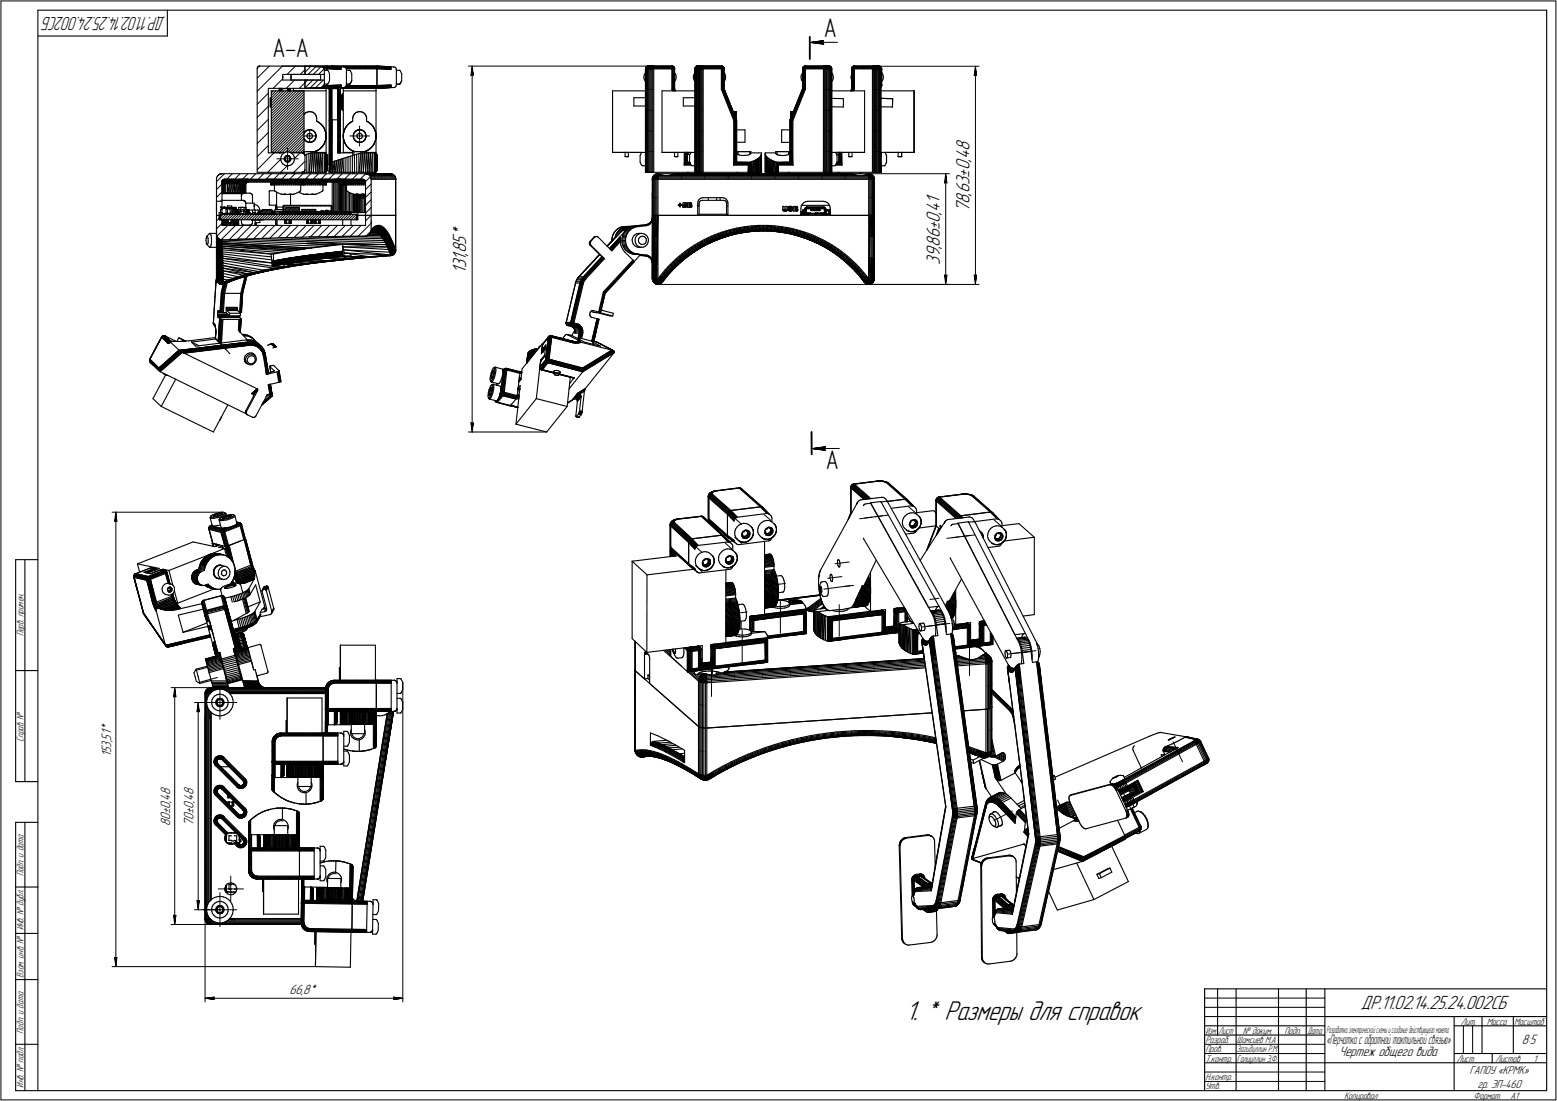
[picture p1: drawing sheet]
<svg xmlns="http://www.w3.org/2000/svg" width="842mm" height="595mm" viewBox="0 0 842 595" stroke-linecap="round" stroke-linejoin="round" font-family="sans-serif">
<defs><g id="words">
<text font-size="15.6" x="490" y="552">1. * Размеры для справок</text>
<g font-size="14.6">
<text x="446" y="20">А</text>
<text x="147" y="31">А-А</text>
<text x="447" y="254">А</text>
</g>
<g font-size="10.9">
<text x="524" y="82" transform="rotate(-90 524 82)">8</text>
<text x="524" y="88" transform="rotate(-90 524 88)">,</text>
<text x="524" y="86" transform="rotate(-90 524 86)">4</text>
<text x="524" y="92" transform="rotate(-90 524 92)">0</text>
<text x="524" y="100" transform="rotate(-90 524 100)">3</text>
<text x="524" y="96" transform="rotate(-90 524 96)">±</text>
<text x="524" y="106" transform="rotate(-90 524 106)">,</text>
<text x="524" y="104" transform="rotate(-90 524 104)">6</text>
<text x="508" y="110" transform="rotate(-90 508 110)">1</text>
<text x="524" y="110" transform="rotate(-90 524 110)">8</text>
<text x="508" y="116" transform="rotate(-90 508 116)">,</text>
<text x="508" y="115" transform="rotate(-90 508 115)">4</text>
<text x="524" y="115" transform="rotate(-90 524 115)">7</text>
<text x="508" y="124" transform="rotate(-90 508 124)">±</text>
<text x="508" y="120" transform="rotate(-90 508 120)">0</text>
<text x="252" y="128" transform="rotate(-90 252 128)">*</text>
<text x="508" y="129" transform="rotate(-90 508 129)">6</text>
<text x="252" y="137" transform="rotate(-90 252 137)">8</text>
<text x="252" y="132" transform="rotate(-90 252 132)">5</text>
<text x="508" y="135" transform="rotate(-90 508 135)">,</text>
<text x="508" y="133" transform="rotate(-90 508 133)">8</text>
<text x="252" y="141" transform="rotate(-90 252 141)">1</text>
<text x="252" y="138" transform="rotate(-90 252 138)">,</text>
<text x="508" y="143" transform="rotate(-90 508 143)">3</text>
<text x="508" y="139" transform="rotate(-90 508 139)">9</text>
<text x="252" y="148" transform="rotate(-90 252 148)">1</text>
<text x="252" y="145" transform="rotate(-90 252 145)">3</text>
<text x="736" y="546">ДР.11.02.14.25.24.002СБ</text>
</g>
<text font-size="10.8" x="89" y="9" transform="rotate(-180 89 9)">ДР.11.02.14.25.24.002СБ</text>
<g font-size="7.8">
<text x="60" y="395" transform="rotate(-90 60 395)">*</text>
<text x="60" y="401" transform="rotate(-90 60 401)">,</text>
<text x="60" y="400" transform="rotate(-90 60 400)">5</text>
<text x="60" y="398" transform="rotate(-90 60 398)">1</text>
<text x="60" y="407" transform="rotate(-90 60 407)">5</text>
<text x="60" y="404" transform="rotate(-90 60 404)">3</text>
<text x="60" y="409" transform="rotate(-90 60 409)">1</text>
<text x="92" y="430" transform="rotate(-90 92 430)">8</text>
<text x="105" y="430" transform="rotate(-90 105 430)">8</text>
<text x="92" y="437" transform="rotate(-90 92 437)">0</text>
<text x="92" y="434" transform="rotate(-90 92 434)">,</text>
<text x="92" y="433" transform="rotate(-90 92 433)">4</text>
<text x="105" y="437" transform="rotate(-90 105 437)">0</text>
<text x="105" y="434" transform="rotate(-90 105 434)">,</text>
<text x="105" y="433" transform="rotate(-90 105 433)">4</text>
<text x="92" y="443" transform="rotate(-90 92 443)">0</text>
<text x="92" y="440" transform="rotate(-90 92 440)">±</text>
<text x="105" y="443" transform="rotate(-90 105 443)">0</text>
<text x="105" y="440" transform="rotate(-90 105 440)">±</text>
<text x="92" y="446" transform="rotate(-90 92 446)">8</text>
<text x="105" y="446" transform="rotate(-90 105 446)">7</text>
<text x="157" y="537">66,8*</text>
<text x="823" y="565">8:5</text>
<text x="724" y="571">Чертеж общего вида</text>
</g>
<text font-size="7.5" x="717" y="565">«Перчаткасобратнойтактильнойсвязью»</text>
<g font-size="6.6">
<text x="795" y="580">ГАПОУ «КРМК»</text>
<text x="799" y="588">гр. ЭП-460</text>
</g>
<g font-size="5.4">
<text x="13" y="344" transform="rotate(-90 13 344)">Перв. примен.</text>
<text x="13" y="401" transform="rotate(-90 13 401)">Справ. №</text>
<text x="13" y="474" transform="rotate(-90 13 474)">Подп. и дата</text>
<text x="13" y="503" transform="rotate(-90 13 503)">Инв. № дубл.</text>
<text x="13" y="529" transform="rotate(-90 13 529)">Взам. инв. №</text>
<text x="790" y="554">Лит.</text>
<text x="804" y="554">Масса</text>
<text x="819" y="554">Масштаб</text>
<text x="13" y="559" transform="rotate(-90 13 559)">Подп. и дата</text>
<text x="652" y="564">Разраб.</text>
<text x="669" y="564">Шамсиев М.А</text>
<text x="672" y="559">№ докум.</text>
<text x="695" y="559">Подп.</text>
<text x="652" y="569">Пров.</text>
<text x="652" y="574">Т.контр.</text>
<text x="788" y="574">Лист</text>
<text x="809" y="574">Листов</text>
<text x="829" y="574">1</text>
<text x="13" y="588" transform="rotate(-90 13 588)">Инв. № подл.</text>
<text x="652" y="584">Н.контр.</text>
<text x="652" y="589">Утв.</text>
<text x="727" y="594">Копировал</text>
<text x="797" y="594">Формат</text>
<text x="817" y="594">A1</text>
</g>
<g font-size="5.3">
<text x="652" y="559">Изм.</text>
<text x="659" y="559">Лист</text>
<text x="707" y="559">Дата</text>
<text x="669" y="569">Загидуллин Р.М.</text>
<text x="669" y="574">Галиуллин Э.Ф.</text>
</g>
<text font-size="5.2" x="717" y="558">Разработкаэлектрическойсхемыисозданиедействующегомакета</text>
</g></defs>
<g fill="none" stroke="#000" stroke-width=".59">
<path d="M20 6v584zM20 6h817zM20 19h71zM91 6v13zM837 6v584zM139 37v56zM139 37h.1M139 36h.1M140 36h.1M141 36h.1M141 36h24zM153 36h24z"/>
<path d="M165 36h7zM165 36v4zM165 36h6zM167 36h4zM170 36h1zM171 36h6zM172 36h2zM174 36h.1M174 36h1zM174 36h3zM175 36v1zM175 36h2z"/>
<path d="M175 37h2zM175 37v1zM175 38h.1M175 38h2zM175 38v4zM177 37h.1M177 37v1zM177 36h.1M177 36h4zM177 36h7zM177 36l4 1zM177 37l7 1z"/>
<path d="M177 37h7zM177 37h4zM177 38h.1M177 38l1 1zM178 39v1zM178 40v4zM179 36h.1M180 36h.1M180 36h6zM180 36h24zM181 37h3zM181 36h3z"/>
<path d="M181 36l3 1zM182 36h4zM184 36h2zM184 36v2zM186 36h6zM186 36h.1M186 36h1zM187 36v1zM187 36h5zM187 37h5zM187 37v1zM187 38h.1"/>
<path d="M187 38h2zM187 38v7zM187 37h17zM189 38h.1M189 38l1 1zM190 39v1zM190 40v4zM192 36h6zM192 37h6zM198 36h6zM198 37h6zM204 37h.1"/>
<path d="M204 36h4zM204 36h.1M204 36h7zM204 36l4 1zM204 37l7 1zM204 37h7zM204 37h4zM204 37v9zM208 37h3zM208 36h3zM208 36l3 1zM211 36h2z"/>
<path d="M211 36v2zM213 36h.1M213 36h1zM214 36v1zM214 37v1zM214 38h.1M214 38h2zM214 38v7zM216 38h.1M216 38l1 1zM217 39v1zM217 40v4z"/>
<path d="M349 37v9zM349 37h.1M349 39l-1 1zM349 37v11zM349 36h.1M350 37h.1M350 36h.1M350 37v11zM351 36h.1M351 37h.1M351 37v11zM351 37h1z"/>
<path d="M351 36h1zM352 36h.1M352 37h.1M352 37v11zM352 37h1zM352 36h1zM353 36h.1M353 37h.1M353 37v11zM353 37h1zM353 36h1zM354 36h.1"/>
<path d="M354 36h9zM354 37h4zM354 36h4zM354 37h.1M354 37v56zM354 37h9zM358 36h5zM358 37h5zM363 37h.1M363 36h.1M364 36h.1M363 37v11z"/>
<path d="M364 37h.1M364 37v6zM365 36h.1M365 37h.1M365 37v6zM365 37v11zM365 39v1zM365 40l1 1zM376 37v9zM376 37h.1M376 39l-1 1zM376 37v7z"/>
<path d="M376 37v11zM376 36h.1M377 37h.1M377 36h.1M377 37v11zM378 36h.1M377 37h1zM377 36h1zM378 37v11zM378 37h.1M379 36h.1M378 37h1z"/>
<path d="M378 36h1zM379 37v11zM379 37h.1M379 36h1zM380 36h.1M379 37h1zM380 37h.1M380 37v11zM380 36h10zM380 37h5zM380 36h5zM380 37v56z"/>
<path d="M380 37h10zM385 36h5zM385 37h5zM390 37h.1M390 36h.1M390 37v11zM391 37h.1M391 36h.1M390 37v6zM391 37v6zM392 37h.1M392 37v6z"/>
<path d="M392 37v11zM392 39v1zM392 40v1zM434 37h.1M434 37v11zM434 37v6zM434 39l-1 1zM434 36h.1M435 36h.1M435 37h.1M435 37v6zM436 36h.1"/>
<path d="M436 37h.1M436 36h4zM436 37h9zM436 36h9zM436 37v11zM436 37h4zM440 36h5zM440 37h5zM445 37h1zM445 36h.1M445 37v56zM445 37h.1"/>
<path d="M445 36h1zM446 36h.1M446 37h.1M446 37v11zM446 36h1zM447 36h.1M446 37h1zM447 37h.1M447 37v11zM447 36h1zM448 36h.1M447 37h1z"/>
<path d="M448 37h.1M448 37v11zM448 37h1zM449 36h.1M449 37h.1M449 37v11zM450 36h.1M450 37h.1M450 37v11zM450 37v9zM450 40h.1M450 40l1 1z"/>
<path d="M461 37v11zM461 37h.1M461 37v6zM461 36h.1M462 36h.1M462 37h.1M462 37v6zM462 36h5zM462 37h10zM462 36h10zM462 37v11zM462 37h5z"/>
<path d="M467 36h5zM467 37h5zM472 37h.1M472 36h.1M472 37v56zM472 36h1zM473 36h.1M472 37h1zM472 37v11zM473 37h.1M473 37v11zM473 36h1z"/>
<path d="M474 36h.1M473 37h1zM474 37h.1M474 37v11zM474 36h1zM475 36h.1M474 37h1zM475 37h.1M475 37v11zM476 37h.1M476 36h.1M476 37v11z"/>
<path d="M476 37v9zM477 36h.1M477 37h.1M477 37v9zM477 37v1zM477 39v1zM477 38h.1M477 38v2zM477 40l1 1zM145 48h20zM145 48v35zM146 53h.1"/>
<path d="M146 58h.1M146 53v5zM147 49v33zM147 49h17zM151 48h.1M151 48v1zM152 48h.1M152 48v1zM153 48h3zM153 48v1zM153 48h.1M153 40h12z"/>
<path d="M153 40v1zM153 43h12zM153 42h.1M153 42v1zM156 48h.1M156 48v1zM156 49h.1M157 49h.1M157 48v1zM157 40v2zM157 42v1zM159 48v1z"/>
<path d="M159 49h17zM164 49v33zM165 40h10zM165 43v5zM165 48l7-1zM165 43h10zM165 48h12zM165 48h2zM167 48h5zM170 47h2zM172 48h5zM172 47h5z"/>
<path d="M172 47h2zM173 42v1zM173 40v2zM174 47h.1M174 47h1zM174 47h3zM175 47h2zM175 46v1zM175 46h2zM175 46h.1M175 45v1zM175 45h2z"/>
<path d="M175 42v3zM176 48v1zM176 49v25zM177 45v1zM177 47h.1M177 46h.1M177 48l7-1zM177 48h.1M177 47l7-1zM177 48l4-1zM177 47h4zM177 46h7z"/>
<path d="M177 47h7zM177 47l4-1zM177 45h.1M178 45h-1zM178 48h.1M178 48v17zM178 54v6zM178 48v6zM178 60v5zM178 44v1zM178 59v6zM178 54v5z"/>
<path d="M179 59v6zM179 48h.1M179 54v5zM179 48v6zM179 48v5zM179 53v6zM180 48h3zM180 48v17zM180 48h.1M181 46h3zM181 47h3zM183 48h.1"/>
<path d="M183 48v17zM183 48v6zM183 54v11zM183 59v6zM183 54v5zM183 49h.1M184 49h.1M183 49v5zM184 49l-1 5zM184 49v5zM184 54v5zM184 59v6z"/>
<path d="M184 50h.1M184 50v4zM184 60v5zM184 54v6zM184 51h.1M184 48h5zM184 59h.1M184 58h.1M184 53h.1M184 52h.1M184 56h.1M184 48h20z"/>
<path d="M184 52v13zM184 51v3zM184 57h.1M184 54h.1M184 47h5zM184 51v1zM184 55h.1M184 47v5zM184 47h.1M184 46h.1M184 47h2zM185 59h.1"/>
<path d="M185 52h.1M185 53h.1M184 57v1zM185 58h.1M184 55v1zM184 56v1zM185 57h.1M184 53v1zM185 56h.1M184 54v1zM185 55h.1M185 51h.1"/>
<path d="M185 54h.1M185 54v1zM185 56v1zM185 53v1zM185 55v1zM185 51v9zM185 60h.1M186 48v1zM186 49v24zM186 49h17zM186 47h.1M186 47h1z"/>
<path d="M186 47h3zM187 47h2zM187 46v1zM187 46h2zM187 46h.1M187 45v1zM187 45h2zM187 46h17zM189 45h.1M189 48h5zM189 46h5zM189 47h5z"/>
<path d="M190 45h-1zM190 44v1zM194 48h5zM194 47h5zM194 46h5zM199 46h5zM199 47h5zM199 48h5zM203 48v1zM203 49v25zM204 46h.1M204 48l7-1z"/>
<path d="M204 48h.1M204 47h.1M204 47l7-1zM204 48l4-1zM204 47h4zM204 46h7zM204 47h7zM204 47l4-1zM208 46h3zM208 47h3zM211 47h.1M211 46h.1"/>
<path d="M211 47h2zM213 47h.1M213 47h1zM214 46v1zM214 45h2zM214 46h.1M214 45v1zM216 45h.1M217 45h-1zM217 44v1zM331 49h18zM331 49v33z"/>
<path d="M343 53v4zM343 57h6zM343 53h6zM348 41v2zM348 43l1 1zM348 40v1zM349 44h.1M349 46v38zM349 48v12zM349 60v11zM350 60v11zM350 48v12z"/>
<path d="M351 48v12zM351 60v11zM352 48v12zM352 60v11zM353 60v11zM353 48v12zM358 49h18zM358 49v33zM363 48h.1M363 48l1 1zM364 43v5zM364 48h.1"/>
<path d="M364 48v1zM364 48l1 1zM365 48v1zM365 43v5zM365 48h.1M365 43v1zM366 42l-1 1zM366 41v1zM370 53v4zM370 57h6zM370 53h6zM375 41v2z"/>
<path d="M375 43v1zM375 40v1zM375 44h1zM376 46v38zM376 48v12zM376 60v11zM377 48v12zM377 60v11zM378 60v11zM378 48v12zM379 48v12zM379 60v11z"/>
<path d="M380 48v12zM380 60v11zM390 48h.1M390 48l7 17zM390 43v5zM390 48l3 6zM391 48l2 6zM391 48h.1M391 43v5zM391 48l3 6zM391 48l3 5zM392 43v5z"/>
<path d="M392 48l2 5zM392 48l6 17zM392 46h.1M392 49h.1M392 43v1zM392 42v1zM392 41v1zM393 54l2 6zM393 54l2 5zM393 54l3 5zM394 54l2 5zM394 53l2 6z"/>
<path d="M395 60l2 5zM395 59l2 6zM395 59l3 6zM396 59l2 6zM430 59l-3 6zM430 59l-2 6zM431 60l-3 5zM432 53l-2 6zM432 54l-2 5zM433 54l-3 5zM433 54l-2 6zM433 41v2z"/>
<path d="M433 43l1 1zM433 40v1zM434 49h.1M434 44h.1M434 43v5zM434 48l-7 17zM434 48h.1M434 48l-2 5zM434 48l-2 6zM435 48h.1M435 43v5zM435 48l-3 6z"/>
<path d="M435 48l-2 6zM436 48l-7 17zM446 60v11zM446 48v12zM447 48v12zM447 60v11zM448 48v12zM448 60v11zM449 48v12zM449 60v11zM450 48v12zM450 60v11z"/>
<path d="M450 46v38zM450 49h18zM450 53h6zM450 58h6zM450 43v1zM451 41v1zM451 42l-1 1zM451 42h.1M456 53v5zM460 41v1zM460 42l1 1zM461 48l-1 1z"/>
<path d="M461 48h.1M461 40l-1 1zM461 43v5zM461 48v1zM462 48h.1M462 43v5zM462 48l-1 1zM462 48v1zM468 49v33zM472 60v11zM472 48v12zM473 48v12z"/>
<path d="M473 60v11zM474 60v11zM474 48v12zM475 60v11zM475 48v12zM476 48v12zM476 60v11zM476 49h18zM476 46v38zM477 46h.1M477 47h.1M476 47h.1"/>
<path d="M476 46h.1M476 53h7zM476 58h7zM477 42h.1M477 42v1zM477 43h.1M477 43v3zM477 40v1zM477 41h.1M477 41v1zM477 43v1zM478 41v1z"/>
<path d="M478 42l-1 1zM478 42h.1M483 53v5zM494 49v33zM494 49h.1M495 49v33zM165 75h.1M164 75l1 1zM165 76h.1M164 72h.1M164 62h.1M165 72h.1"/>
<path d="M165 72h-1zM165 62h.1M165 61h.1M165 76h1zM165 71h.1M166 76h.1M165 71l1-1zM165 71v1zM166 61h.1M166 77h.1M166 71h.1M166 76l1 1z"/>
<path d="M166 74h.1M166 70h.1M166 73v1zM166 74l1 1zM167 77h.1M166 70h1zM167 72h.1M167 72l-1 1zM167 60h.1M167 70h.1M167 75h.1M167 77h1z"/>
<path d="M167 72h1zM168 77h.1M167 70h1zM167 75h1zM168 70h.1M168 60h.1M168 77h1zM168 72h1zM168 75l1-1zM169 77h.1M168 70l2 1zM169 72v1z"/>
<path d="M169 61h.1M169 70h.1M169 77l1-1zM169 73v1zM169 74h.1M169 76h.1M169 71h.1M170 76h.1M170 61h.1M170 71v1zM170 71h.1M170 72h1z"/>
<path d="M170 62h.1M170 72h.1M170 75h.1M170 75v1zM171 75h.1M171 62h.1M171 72h.1M171 72v2zM171 74l-1 1zM171 73h.1M171 74h.1M171 63h.1"/>
<path d="M171 64v2zM171 64h.1M171 66h1zM172 66h.1M172 66h1zM173 66v1zM173 67h.1M173 67h1zM174 80h.1M174 67h.1M174 67v1zM174 68h.1"/>
<path d="M174 79h.1M174 68h1zM174 79v1zM175 68h.1M175 79h.1M175 69h.1M175 68v1zM175 79h-1zM175 78h.1M175 78v1zM175 69v1zM175 70h1z"/>
<path d="M176 70h.1M176 77h.1M176 77l-1 1zM176 70v1zM176 71h.1M176 76h.1M176 76v1zM176 71v1zM176 72h.1M176 75v1zM176 75h.1M176 73h.1"/>
<path d="M176 72v1zM176 74h.1M176 74v1zM176 74v8zM176 73v1zM178 65h.1M178 65v24zM178 71v6zM178 77v6zM178 65v6zM179 65h.1M179 65v6z"/>
<path d="M179 77v6zM179 71v6zM179 77v11zM180 65h3zM180 65l-1 12zM180 65v23zM180 65l-1 23zM183 65h.1M183 65v18zM183 71v6zM183 77v6zM183 65v6z"/>
<path d="M184 65h.1M184 65v6zM184 71v6zM184 77v6zM184 65v18zM186 73h.1M186 73v9zM186 73v1zM186 74h.1M186 75h.1M186 74v1zM186 72v1z"/>
<path d="M186 72h.1M186 75v1zM186 76h.1M186 71v1zM186 71h.1M186 76v1zM186 77h.1M186 70v1zM186 70h.1M187 70h.1M187 77h.1M186 77h1z"/>
<path d="M187 70h-1zM187 77v1zM187 78h.1M187 69h.1M187 69v1zM187 78v1zM187 68h1zM187 79h1zM187 68v1zM187 79h.1M187 68h.1M188 79h.1"/>
<path d="M188 79v1zM188 68h.1M188 80h.1M188 67h.1M188 67v1zM188 80h1zM188 67h1zM189 67h.1M189 66h.1M189 67v-1zM189 66h1zM190 66h.1"/>
<path d="M190 66h1zM191 64v2zM191 64h.1M191 63h.1M191 74h.1M191 73h.1M191 75h.1M191 74v1zM191 73v1zM191 75l1 1zM191 62h.1M191 72h.1"/>
<path d="M192 75h.1M192 76h.1M192 72h.1M192 72l-1 1zM192 62h.1M192 61h.1M192 76h1zM192 71h.1M193 76h.1M192 71l1-1zM192 71v1zM193 61h.1"/>
<path d="M193 77h.1M193 71h.1M193 76l1 1zM193 74h.1M193 70h.1M193 73v1zM193 74l1 1zM194 77h.1M193 70h1zM194 77h1zM194 72h.1M194 72l-1 1z"/>
<path d="M194 60h.1M194 70h.1M194 75h.1M194 72h1zM195 77h.1M194 70h1zM194 75h1zM195 70h.1M195 60h.1M195 77h1zM195 72h1zM195 75l1-1z"/>
<path d="M196 77h.1M195 70l2 1zM196 72v1zM196 61h.1M196 70h.1M196 77l1-1zM196 73v1zM196 74h.1M196 76h.1M196 71h.1M197 76h.1M197 61h.1"/>
<path d="M197 71v1zM197 71h.1M197 72h1zM197 75v1zM197 62h.1M197 72h.1M197 75h.1M198 75h.1M198 62h.1M198 72h.1M198 72v2zM198 74l-1 1z"/>
<path d="M198 73h.1M198 74h.1M198 63h.1M198 64v2zM198 64h.1M198 66h1zM199 66h.1M199 66h1zM200 66v1zM200 67h.1M200 67h1zM201 80h.1"/>
<path d="M201 67h.1M201 80h-1zM201 67v1zM201 68h.1M201 79h.1M201 68h1zM201 79v1zM202 68h.1M202 79h.1M202 69h.1M202 68v1zM202 79h-1z"/>
<path d="M202 78h.1M202 78v1zM202 69v1zM202 70h1zM203 70h.1M203 77h.1M203 77l-1 1zM203 70v1zM203 71h.1M203 76h.1M203 76v1zM203 71v1z"/>
<path d="M203 72h.1M203 75v1zM203 75h.1M203 73h.1M203 72v1zM203 74h.1M203 74v1zM203 74v8zM203 73v1zM349 71v11zM350 71v11zM351 71v11z"/>
<path d="M352 71v11zM353 71v11zM376 71v11zM377 71v11zM378 71v11zM379 71v11zM380 71v11zM397 60h1zM397 61h1zM397 65h.1M397 65v24zM397 71v6z"/>
<path d="M397 77v6zM397 65v6zM397 62h1zM397 63h1zM398 63h.1M398 71v6zM398 65v6zM398 65h.1M398 77v6zM398 64h.1M398 62h.1M398 61h.1"/>
<path d="M398 60h.1M398 65v12zM398 65v23zM398 77v11zM398 70h5zM398 77h5zM403 70v7zM423 70h4zM423 77h4zM423 70v4zM423 74v3zM427 65v23z"/>
<path d="M427 65v12zM427 65h.1M427 77v11zM427 71v6zM427 77v6zM427 65v6zM428 77v6zM428 65h.1M428 65v6zM428 71v6zM428 60h.1M428 61h.1"/>
<path d="M428 61h1zM428 63h.1M428 62h.1M428 62h1zM428 60h1zM428 64h.1M429 65v24zM446 71v11zM447 71v11zM448 71v11zM449 71v11zM450 71v11z"/>
<path d="M472 71v11zM473 71v11zM474 71v11zM475 71v11zM476 71v11zM117 97v12zM117 96v1zM117 96h.1M118 95l-1 1zM118 95h.1M118 94h1zM118 94v1z"/>
<path d="M119 94h.1M120 94h.1M120 98v11zM120 94h78zM120 98h.1M120 99h.1M120 99v5zM121 97h.1M121 98h.1M120 97h1zM120 97v1zM120 97h.1"/>
<path d="M120 99h1zM121 99h.1M121 99v5zM121 98v1zM121 97h1zM121 97l1 1zM122 98h.1M121 98h1zM121 99h1zM122 99h.1M121 98l1 1zM122 97h74z"/>
<path d="M122 97h.1M122 98v1zM122 99h-1zM122 97h1zM122 99v5zM122 98l1-1zM122 98h1zM122 98l1 1zM122 99h1zM123 97h.1M123 98h.1M123 98h1z"/>
<path d="M123 99h.1M123 99h1zM123 98v1zM123 99v5zM123 99l1 5zM123 97h1zM124 99h.1M124 98v1zM124 98h.1M124 97h.1M124 99v5zM124 99h1z"/>
<path d="M124 99l1 5zM124 98h1zM124 97h1zM125 99h1zM125 97h.1M125 99l1 5zM125 99v5zM125 99h.1M125 97h1zM125 98v1zM125 98h1zM125 98h.1"/>
<path d="M126 99h1zM126 99h.1M126 98v1zM126 98h1zM126 98h.1M126 99l1 5zM126 99v5zM126 97h1zM126 97h.1M127 99h.1M127 98h.1M127 98v1z"/>
<path d="M127 98h1zM127 97h1zM127 97h.1M127 99l1 5zM127 99h1zM127 99v5zM128 98h.1M128 98h-1zM128 97h.1M128 99l1 5zM128 97h1zM128 99v5z"/>
<path d="M128 99h1zM128 99h.1M128 98h1zM128 98v1zM129 97h.1M129 99h.1M129 99v5zM129 99h1zM129 98h.1M129 98v1zM129 97h1zM129 98h1z"/>
<path d="M129 97v1zM130 99l-1 5zM130 99h.1M130 99v5zM130 98h.1M130 98h-1zM130 97h.1M130 97v1zM130 98v1zM130 98h1zM130 97h1zM130 99l1 5z"/>
<path d="M130 99h1zM131 98h.1M131 98l-1 1zM131 97h.1M131 99h.1M131 99v5zM131 98v1zM131 97v1zM131 97h1zM132 99h.1M131 98l1-1zM131 98h1z"/>
<path d="M132 98h.1M132 97h.1M132 99h-1zM132 99v5zM132 99l-1 5zM132 98h-1zM132 98v1zM132 97h1zM132 98v-1zM132 97v1zM132 98l1-1zM133 99h.1"/>
<path d="M132 98h1zM132 99h1zM133 98h.1M133 98h-1zM133 98v1zM133 97h.1M133 99v5zM133 97v1zM133 97h1zM134 98h.1M133 98l1-1zM134 99h.1"/>
<path d="M134 97h.1M134 98v-1zM134 98h-1zM134 97h11zM134 98h12zM139 93h24zM144 97h1zM145 97h.1M145 83h9zM145 97h1zM146 97h.1M146 97v1z"/>
<path d="M146 98h.1M146 97h1zM146 98v1zM146 98h1zM146 97l1 1zM146 100h.1M146 99h.1M146 99v1zM146 98l1 1zM146 99h1zM147 99h.1M147 99v1z"/>
<path d="M147 100h.1M147 98v1zM147 98h.1M147 82h7zM147 97h.1M147 97v1zM147 97h1zM147 99h1zM147 100h1zM147 98h1zM147 97l1 1zM148 99h.1"/>
<path d="M148 98h.1M148 100h.1M148 99v1zM148 97h1zM148 97h.1M148 97v1zM148 98v1zM148 99h1zM148 100h1zM148 98h1zM148 98l1 1zM148 100v3z"/>
<path d="M149 99h.1M149 97h.1M149 97v1zM149 99h-1zM149 98h.1M149 99v1zM149 100h1zM149 99h1zM149 97h1zM149 98h1zM149 98v1zM150 97h.1"/>
<path d="M150 100h.1M150 99v1zM150 99h.1M150 98v1zM150 98h.1M150 97h1zM150 98h1zM150 100h1zM150 99h1zM151 97h.1M151 97h1zM151 98h.1"/>
<path d="M151 82h.1M151 98h1zM151 83h.1M151 98v1zM151 99h1zM151 99h.1M151 100h1zM151 99v1zM152 97h.1M152 82h.1M152 97h1zM152 98h.1"/>
<path d="M152 86v1zM152 93v1zM152 83h.1M152 87v1zM152 98h1zM152 98v1zM152 84v2zM152 99h1zM152 99h.1M152 88l1 1zM152 100h1zM152 99v1z"/>
<path d="M152 97h2zM153 97h.1M153 84v-1zM153 84h-1zM153 97h1zM153 98h.1M153 98h1zM153 98v1zM153 99h.1M153 99h1zM153 89h1zM153 99v1z"/>
<path d="M153 100h1zM153 83l1-1zM154 97h.1M154 97h1zM154 98h1zM154 98h.1M154 85v1zM154 86v1zM154 86h.1M154 99h.1M154 98v1zM154 99h1z"/>
<path d="M154 99h-1zM154 89l1 1zM154 87h1zM154 86v-1zM154 85l1-1zM154 85h.1M154 82h2zM155 85h.1M154 87h.1M155 87h.1M154 99h2zM154 99v1z"/>
<path d="M154 100h2zM155 97h.1M154 97h2zM155 85h-1zM155 84h.1M155 97h1zM155 87v1zM155 98h.1M155 99h1zM155 98v1zM155 98h1zM155 99h-1z"/>
<path d="M155 84h1zM155 85h1zM155 87h1zM155 90h1zM155 84l1 1zM155 88h1zM156 82h1zM156 84h.1M156 85h.1M156 87h.1M156 85v-1zM156 98v1z"/>
<path d="M156 97h1zM156 97h.1M156 100h1zM156 99h.1M156 99h1zM156 98h.1M156 99v1zM156 84h1zM156 90l1-1zM156 88l1-1zM156 85h1zM156 98h1z"/>
<path d="M157 82l1 1zM157 87h.1M157 97h.1M157 97h1zM157 84v1zM157 85v1zM157 86h.1M157 87h-1zM157 85h.1M157 84h.1M157 99h.1M157 99h1z"/>
<path d="M157 100h1zM157 99v1zM157 86v1zM157 82h7zM157 89h1zM157 98h1zM157 98v1zM157 98h.1M157 83h6zM158 83h.1M158 97h.1M158 99h.1"/>
<path d="M158 97h1zM158 99h1zM158 99v1zM158 100h1zM158 98v1zM158 98h1zM158 98h.1M158 83l1 1zM158 97h2zM159 97h1zM159 97h.1M159 99h1z"/>
<path d="M159 100h1zM159 99v1zM159 88l-1 1zM159 84v2zM159 99h.1M159 98h1zM159 98v1zM159 87v1zM159 98h.1M159 86v1zM159 93v1zM159 83h.1"/>
<path d="M160 97h.1M160 97h1zM160 99v1zM160 100h1zM160 99h1zM160 99h.1M160 98h1zM160 98v1zM160 98h.1M161 99h.1M161 98v1zM161 98h.1"/>
<path d="M161 97h.1M161 100h.1M161 99v1zM161 97h1zM161 98h1zM161 97v1zM162 97h.1M161 99h1zM161 100h1zM162 98h-1zM162 98h.1M162 97h1z"/>
<path d="M162 97v1zM162 99h-1zM162 99h1zM162 99h.1M162 98h1zM162 98v1zM162 100h1zM162 99v1zM163 99h.1M163 97h.1M163 99h-1zM163 97l-1 1z"/>
<path d="M163 98h.1M163 98v1zM163 100v3zM163 100h.1M163 99v1zM163 97h1zM163 97v1zM163 98h1zM163 93h.1M163 83h.1M164 83h.1M164 93h.1"/>
<path d="M163 100h1zM163 99h1zM164 93h1zM164 98h.1M164 98l-1 1zM164 97h.1M164 97l-1 1zM164 93v1zM164 98v-1zM164 97h1zM164 99h.1M164 99v1z"/>
<path d="M164 99h-1zM164 100h.1M164 98v1zM165 98h.1M165 83h.1M165 99h.1M164 82h7zM164 82h.1M165 82h.1M165 93h.1M165 99h-1zM165 99v1z"/>
<path d="M165 100h.1M165 97h.1M165 98v-1zM165 98l-1 1zM165 98h-1zM165 84h.1M165 97l-1 1zM165 98v1zM165 92v1zM165 93h1zM165 92h.1M165 84l1-1z"/>
<path d="M165 98h1zM165 99h1zM165 84v8zM165 97h1zM165 100h1zM165 97v1zM166 97h.1M166 97h1zM166 98h1zM166 98h.1M166 98v1zM166 99h1z"/>
<path d="M166 99h.1M166 99h-1zM166 83h1zM166 83v10zM166 93h1zM166 99h2zM166 99v1zM166 97h2zM167 97h.1M166 100h2zM167 97h1zM167 99h1z"/>
<path d="M167 98h.1M167 98v1zM167 98h1zM167 99h-1zM167 83v10zM167 83h1zM167 93h1zM168 98h.1M168 97h.1M168 99h.1M168 99h1zM168 100h1z"/>
<path d="M168 97h1zM168 98v1zM168 99v1zM168 83h1zM168 83l-1 10zM168 83v10zM168 93h2zM168 98h1zM169 99h.1M169 97h.1M169 100h1zM169 97h1z"/>
<path d="M169 99v1zM169 99h1zM169 83l-1 10zM169 83h1zM169 83l1 10zM169 98h1zM169 98h.1M169 98v1zM170 93h1zM170 97h1zM170 97h.1M170 100h1z"/>
<path d="M170 99h.1M170 99v1zM170 99h1zM170 98h1zM170 98v1zM170 83l1 10zM170 83v10zM170 83h1zM170 98h.1M170 82h.1M170 82h1zM171 97h.1"/>
<path d="M171 99v1zM171 97h1zM171 99h1zM171 100h1zM171 93h1zM171 82h.1M171 99h.1M171 98v1zM171 98h1zM171 98h.1M171 93v1zM171 82v1z"/>
<path d="M171 82h5zM171 82l1-1zM172 81h.1M171 83l1 10zM171 83v10zM171 83h1zM172 97h1zM172 99h1zM172 97h.1M172 100h1zM172 99v1zM172 99h.1"/>
<path d="M172 98h1zM172 98v1zM172 93h1zM172 98h.1M172 81h1zM172 83l1 10zM172 83h1zM172 83v10zM173 99h.1M173 81h.1M173 98v1zM173 100h.1"/>
<path d="M173 97h1zM173 99v1zM173 97h.1M173 98h.1M173 98h1zM173 93h1zM173 97v1zM173 99h1zM173 80h.1M174 97h.1M173 80h1zM173 80v1z"/>
<path d="M173 83h1zM173 83l1 10zM173 83v10zM173 100h1zM174 98h-1zM174 98h.1M174 97v1zM174 99h-1zM174 99h.1M174 98v1zM174 98h1zM174 97h1z"/>
<path d="M174 93h1zM174 100h1zM174 99h1zM174 99v1zM174 83h1zM174 83v10zM175 98h.1M175 98l-1 1zM175 100v3zM175 97h.1M175 97h1zM175 100h1z"/>
<path d="M175 99v1zM175 99h1zM175 99h.1M175 98h1zM175 98v1zM175 97v1zM175 93h.1M175 83h.1M175 83v10zM176 93h.1M176 100h.1M176 99h.1"/>
<path d="M176 97h.1M176 99v1zM176 83h.1M176 83v10zM176 98h.1M176 98v1zM176 97l-1 1zM176 98v-1zM176 97h1zM176 83v5zM176 88v5zM176 98l1-1z"/>
<path d="M177 98h.1M177 99h.1M176 82v1zM176 88l1 5zM177 93h.1M177 83l-1 5zM177 83h.1M177 83v5zM177 99h-1zM177 99v1zM177 97h.1M177 88v5z"/>
<path d="M177 88v4zM177 98h-1zM177 98l-1 1zM177 98v-1zM177 84v4zM177 92h.1M177 84h.1M177 98v1zM177 98h3zM177 84v8zM177 97h1zM177 97v1z"/>
<path d="M178 97h.1M178 97h2zM178 89v4zM178 93h1zM178 89h.1M178 83v6zM178 97h1zM178 83v5zM178 88h.1M178 88v5zM179 88h.1M179 83l-1 5z"/>
<path d="M179 88v5zM179 83v5zM179 93h1zM179 88l1 5zM179 88l1-1zM180 97h.1M180 98h.1M180 98v17zM180 93h1zM180 87v6zM180 87h1zM180 87l1 6z"/>
<path d="M180 97h1zM180 98h1zM181 93h1zM181 97h.1M181 87v6zM181 87h1zM181 87l1 6zM181 97h1zM181 98h.1M181 98h1zM181 98v17zM182 97h.1"/>
<path d="M182 98h.1M182 93h1zM182 98v16zM182 87v6zM182 87h1zM182 87l1 6zM182 97h1zM182 98h1zM183 97h.1M183 83h8zM183 93h1zM183 98h.1"/>
<path d="M183 87l1-1zM183 87l1 6zM183 87v6zM183 98v16zM183 97h1zM184 97h.1M183 98h1zM184 98h.1M184 97v1zM184 98v16zM184 93h1zM184 86l1 7z"/>
<path d="M184 86v7zM184 86h1zM184 97h1zM185 98h.1M184 98h1zM185 97v1zM185 97h.1M185 97h1zM185 98v16zM185 93h1zM185 86h1zM185 86l1 7z"/>
<path d="M185 86v7zM185 98v1zM185 97l1 1zM185 98l1 1zM186 99h.1M185 99h1zM185 98h1zM186 99v1zM186 97h.1M186 100h.1M186 98v1zM186 100v14z"/>
<path d="M186 98h.1M186 82h5zM186 82h.1M186 97v1zM186 93h1zM186 97h1zM186 86v7zM186 86l1-1zM186 98h1zM186 99h1zM186 100h1zM187 99h.1"/>
<path d="M186 97l1 1zM186 98l1 1zM187 99v1zM187 100h.1M187 97h.1M187 98h.1M187 97h1zM187 98v1zM187 97v1zM187 100v14zM187 99h1zM187 93h1z"/>
<path d="M187 85h1zM187 85v8zM187 98h1zM187 100h1zM187 98l1 1zM187 100v3zM188 99h-1zM188 99h.1M188 97h.1M188 97v1zM188 99h1zM188 99v1z"/>
<path d="M188 98h.1M188 100h1zM188 97h1zM188 98v1zM188 98h1zM188 85l1-1zM188 85v8zM188 93h1zM189 100h.1M189 99v1zM189 99h.1M189 98v1z"/>
<path d="M189 98h.1M189 97h1zM189 97h.1M189 80h.1M189 80v1zM189 97v1zM189 81h.1M189 98h1zM189 84h2zM189 93h2zM189 84v9zM189 99h1z"/>
<path d="M190 97h.1M189 100h1zM189 81h1zM190 81h.1M190 97h1zM190 98h.1M190 98h1zM190 98v1zM190 99h.1M190 99h1zM190 100h1zM190 99v1z"/>
<path d="M191 97h.1M190 81l1 1zM191 84h1zM191 93h1zM191 84v9zM191 97h1zM191 98h.1M191 93v1zM191 82v2zM191 82h7zM191 82h.1M191 98h1z"/>
<path d="M191 98v1zM191 99h.1M191 99h1zM191 82h1zM192 97h.1M191 99v1zM191 100h1zM192 97h1zM192 98h.1M192 82h.1M192 84l1-1zM192 84v9z"/>
<path d="M192 93h1zM192 98h1zM192 99h1zM192 99h.1M192 98v1zM192 100h1zM192 99v1zM193 97h.1M193 98h1zM193 98h.1M193 97h1zM193 98v1z"/>
<path d="M193 99h.1M193 99h-1zM193 99h1zM193 83h1zM193 83v10zM193 93h1zM193 100h1zM193 99v1zM194 97h.1M194 98h.1M194 99h-1zM194 99h.1"/>
<path d="M194 98v1zM194 83v10zM194 83h1zM194 93h1zM194 97h1zM194 99v1zM194 99h2zM194 100h2zM194 99h1zM194 98h1zM194 97h2zM195 97h1z"/>
<path d="M195 83h1zM195 83l-1 10zM195 83v10zM195 93h2zM195 98h1zM195 98v1zM195 98h.1M195 99h1zM195 97h2zM195 97h.1M196 97h1zM196 97h.1"/>
<path d="M196 99h.1M196 100h1zM196 99h1zM196 99v1zM196 83l-1 10zM196 83h1zM196 83l1 10zM196 98v1zM196 98h.1M196 98h1zM197 93h1zM197 97h.1"/>
<path d="M197 99v1zM197 99h1zM197 100h1zM197 99h.1M197 98v1zM197 98h1zM197 83l1 10zM197 83v10zM197 83h1zM198 98h.1M197 98h.1M197 82h.1"/>
<path d="M197 82h1zM198 98v9zM198 94h.1M198 94h11zM198 93h1zM198 82h.1M198 94h1zM198 93v1zM198 82v1zM198 82h5zM198 82l1-1zM199 81h.1"/>
<path d="M198 83l1 10zM198 83v10zM198 83h1zM199 94h3zM199 94h.1M199 93h1zM199 81h1zM199 94h2zM199 83l1 10zM199 83h1zM199 83v10zM199 94l1 1z"/>
<path d="M200 81h.1M200 95h.1M200 81v-1zM200 93h1zM200 95h4zM200 95v1zM200 80h.1M200 83h1zM200 83l1 10zM200 83v10zM200 96h1zM200 95h2z"/>
<path d="M200 96h.1M201 97h.1M201 96h.1M201 97v19zM201 97h13zM201 96h2zM201 94h2zM201 93h1zM201 83h1zM201 83v10zM202 94h1zM202 93h.1"/>
<path d="M202 83h.1M202 83v10zM203 93h.1M202 95h4zM202 94h6zM203 83h.1M203 83v10zM203 96h1zM203 96h2zM203 94h2zM203 83v5zM203 88v5z"/>
<path d="M203 82v1zM203 88l1 5zM204 93h.1M204 83l-1 5zM204 83h.1M204 83v5zM204 88v5zM204 92h.1M204 88v4zM204 84v4zM204 84h.1M204 84v8z"/>
<path d="M204 95h2zM204 96h8zM205 96h2zM205 94h5zM205 94h6zM206 95h6zM206 95h8zM207 96h1zM208 94h2zM208 96h4zM209 94h.1M210 94h.1"/>
<path d="M210 94h1zM211 94h.1M211 94h1zM212 94h.1M211 94l1 1zM212 96h2zM212 95h.1M212 94h1zM213 95h.1M213 94h.1M213 94v1zM213 95h1z"/>
<path d="M213 95l1 1zM214 95v1zM214 96h.1M214 97v19zM214 96v1zM214 97h.1M331 82h18zM331 82h7zM338 82v3zM338 85h2zM338 82h2zM340 82v3z"/>
<path d="M340 82h7zM346 88l1 1zM346 84v4zM347 83l-1 1zM347 89h.1M347 82v1zM347 90h.1M347 90h2zM349 84v9zM349 93h.1M349 82v11zM350 93h.1"/>
<path d="M350 82v11zM351 93h.1M351 82v11zM351 93h1zM352 82v11zM352 93h.1M352 93h1zM353 93h.1M353 82v11zM353 97h.1M353 97v19zM353 96v1z"/>
<path d="M353 96h.1M353 97v10zM353 93h1zM353 97h1zM353 95h.1M353 95v1zM354 97h.1M353 95h1zM353 96l1 1zM353 96h1zM354 93h22zM354 95h.1"/>
<path d="M354 95v1zM354 96h.1M354 95v-1zM354 95l-1 1zM354 96v-1zM354 97v10zM354 96v1zM354 97v-1zM354 94h.1M354 97h1zM354 95h1zM354 94h1z"/>
<path d="M354 94v1zM354 96h1zM354 95l1-1zM354 96l1 1zM355 97h.1M355 94h.1M355 95h.1M355 95v1zM355 97v10zM355 96h.1M355 96v1zM355 94h1z"/>
<path d="M355 97l1-1zM355 95h1zM355 97h1zM355 95l1-1zM355 96h1zM355 96l1-1zM356 94h.1M356 96h.1M356 96v1zM356 96l-1 1zM356 95h.1M356 95v1z"/>
<path d="M356 97v19zM356 95h13zM356 96h13zM356 95h3zM356 94h1zM356 94h2zM356 97h114zM356 94v1zM356 94h4zM357 94h1zM358 94l1 1zM358 82h18z"/>
<path d="M358 82h7zM359 95h1zM360 94h5zM360 95h2zM362 95h102zM362 95l1-1zM363 94h100zM363 94h1zM364 94h98zM364 94h1zM365 94h4zM365 94h.1"/>
<path d="M365 82v3zM365 85h2zM365 82h2zM365 94h95zM367 82v3zM367 82h7zM369 95h12zM369 96h12zM369 94h50zM370 89h.1M370 89h4zM370 82v7z"/>
<path d="M370 83l1 6zM370 83v6zM370 82v1zM371 89h.1M371 89h2zM371 83v6zM371 83v5zM371 82v1zM371 88h2zM371 88h.1M372 88h.1M372 88h1z"/>
<path d="M372 83v5zM372 83l-1 5zM372 82v1zM372 82v6zM372 83h.1M372 93v1zM372 83l1 1zM373 88l1 1zM373 84v4zM374 83l-1 1zM374 89h.1M374 82v1z"/>
<path d="M374 90h.1M374 90h2zM376 84v9zM376 93h.1M376 82v11zM377 93h.1M377 82v11zM377 93h1zM378 82v11zM378 93h.1M378 93h1zM379 93h.1"/>
<path d="M379 82v11zM379 93h1zM379 93v1zM380 93h.1M380 82v11zM380 93h25zM381 96h13zM381 95h13zM394 96h12zM394 95h12zM397 89h8zM397 89h.1"/>
<path d="M397 89h4zM397 83v6zM397 89l4-1zM397 83l1 5zM398 88h3zM398 88h.1M398 83v5zM398 88h8zM398 83h.1M399 83h.1M399 93v1zM399 82v1z"/>
<path d="M399 82h7zM399 82h.1M399 83l1 1zM400 84h2zM401 88h4zM401 89h4zM401 88l4 1zM401 88h5zM402 84h1zM403 84h2zM405 84h.1M405 89v4z"/>
<path d="M405 93h1zM405 89h.1M405 88v5zM405 88h.1M405 88l1 5zM405 84l1-1zM406 88h.1M406 88v5zM406 93h.1M406 82h.1M406 88l1-1zM406 83h6z"/>
<path d="M406 83h.1M406 93v1zM406 82v1zM406 93h1zM406 95h13zM406 96h13zM407 87l-1 6zM407 87h.1M407 87v6zM407 93h1zM407 87h1zM407 87l1 6z"/>
<path d="M408 93h1zM408 87v6zM408 87h1zM408 87l1 6zM409 93h.1M409 87v-1zM409 87v6zM409 93h1zM409 86l1 7zM409 86v7zM409 86h1zM410 86h.1"/>
<path d="M410 93h.1M410 86v7zM410 93h1zM410 86l1-1zM411 85h.1M411 85v8zM411 93h.1M411 85v-1zM411 84v9zM411 84h.1M412 84h-1zM412 84v9z"/>
<path d="M412 93h.1M412 84h.1M412 83v10zM412 83h.1M414 83h.1M414 83v10zM414 83h6zM414 93h.1M414 84h.1M414 84v9zM414 84l1 1zM415 93h.1"/>
<path d="M415 85h.1M415 85v8zM415 85v1zM415 93h1zM415 86h1zM415 86l1 7zM416 93h.1M416 86v7zM416 86h.1M416 93h1zM416 86l1 1zM416 86l1 7z"/>
<path d="M417 93h.1M417 87v6zM417 87h1zM417 93h1zM418 87v6zM418 87h.1M418 87l-1 6zM418 93h1zM418 87h1zM418 87l1 6zM419 93h.1M419 87v6z"/>
<path d="M419 87l1 1zM419 95h13zM419 94h42zM419 96h13zM419 93h1zM420 83h.1M420 93v1zM420 82v1zM420 82h7zM420 82h.1M420 88h.1M420 88l-1 5z"/>
<path d="M420 88h7zM420 88v5zM420 88h4zM420 93h1zM420 84h.1M421 84h.1M421 88h.1M421 88v5zM421 88h3zM421 89h.1M421 89h3zM421 89l3-1z"/>
<path d="M421 89v4zM421 89h8zM421 93h24zM421 84h1zM422 84h.1M422 84h1zM423 84h1zM424 88h4zM424 89h4zM424 88h3zM424 88l4 1zM424 89h5z"/>
<path d="M425 84h.1M425 84h1zM426 84h.1M426 84l1-1zM427 82h.1M427 83h.1M427 93v1zM427 82v1zM427 88h.1M427 83v5zM428 83v5zM428 83l-1 5z"/>
<path d="M428 88h.1M428 83v6zM428 89h.1M428 83l1 6zM429 89h.1M432 96h12zM432 95h12zM444 96h13zM444 95h13zM445 93h1zM446 82v11zM446 93h.1"/>
<path d="M446 93h1zM446 93v1zM447 82v11zM447 93h.1M447 93h1zM448 82v11zM448 93h.1M448 93h1zM449 82v11zM449 93h.1M450 93h.1M450 82v11z"/>
<path d="M450 84v9zM450 93h22zM450 82h18zM450 90h2zM452 90h.1M452 89h.1M452 82h7zM452 82v1zM452 89h3zM452 83l1 1zM452 88h3zM452 88h2z"/>
<path d="M453 88h1zM453 84h.1M453 88l-1 1zM453 84v4zM453 84l1-1zM454 82v6zM454 88h.1M454 82v1zM454 83v5zM454 83h.1M454 93v1zM454 83l1 5z"/>
<path d="M455 88h.1M455 83v5zM455 83v6zM455 82v1zM455 89h.1M455 82v7zM457 96h13zM457 95h13zM459 85h2zM459 82v3zM459 82h2zM460 94h.1"/>
<path d="M460 94h5zM460 94h1zM461 82h7zM461 82v3zM461 94h1zM462 94h1zM463 94l1 1zM464 95h1zM465 94h.1M465 94h1zM465 94h5zM465 95h2z"/>
<path d="M466 94h.1M467 95h3zM467 95l1-1zM468 94h2zM468 94h1zM469 94h1zM470 95h.1M470 95v1zM470 97v19zM470 94h.1M470 94v1zM470 96h.1"/>
<path d="M470 97h.1M470 96v1zM470 94h1zM470 96l1 1zM470 96h1zM470 97h1zM470 97v10zM470 95h1zM471 97h.1M471 94h.1M471 96h.1M471 96v1z"/>
<path d="M471 94v1zM471 95h.1M471 95h1zM471 95v1zM471 97v10zM471 97h1zM471 94h1zM471 96l1 1zM471 94l1 1zM471 96h1zM472 95h.1M472 95v1z"/>
<path d="M472 97v10zM472 94h.1M472 94v1zM472 97h.1M472 95l-1 1zM472 93h.1M472 96v1zM472 96h.1M473 97h.1M472 95l1 1zM472 82v11zM472 93h1z"/>
<path d="M472 96h1zM473 96h.1M473 96v1zM473 97v10zM473 97v19zM473 93h.1M473 82v11zM473 93h1zM474 93h.1M474 82v11zM474 93h1zM475 93h.1"/>
<path d="M475 82v11zM476 82v11zM476 93h.1M476 82h.1M476 82h18zM476 84v9zM477 83h.1M476 83h.1M477 84h.1M476 84h.1M477 88v1zM477 87v1z"/>
<path d="M477 84v3zM477 90h1zM477 90h.1M477 89h.1M477 83v1zM477 82v1zM477 90v3zM478 90h.1M479 89h.1M479 82h7zM479 82v2zM479 88v1z"/>
<path d="M479 84h.1M479 88h.1M479 84v1zM479 85v1zM479 86v1zM479 87v1zM479 87h.1M486 85h2zM486 82v3zM486 85h.1M486 82h2zM488 82h.1"/>
<path d="M488 85h.1M488 82v3zM488 82h7zM495 82h.1M117 109h3zM117 113v3zM117 109v4zM117 110v6zM117 107v3zM117 116h2zM117 116v10zM117 113h.1"/>
<path d="M117 111h.1M117 114h.1M117 112h.1M117 110h.1M119 115v1zM119 115h1zM119 116v3zM119 119h1zM119 116h.1M119 112l1 1zM119 113v2zM119 116l1-1z"/>
<path d="M120 113h.1M119 113h.1M119 115h.1M119 116h74zM119 119h74zM119 112h1zM119 112h.1M119 116h1zM120 115h.1M120 115h6zM120 113h2zM120 113v2z"/>
<path d="M120 104h.1M120 104h1zM120 109v3zM120 105h.1M120 108h11zM120 119v3zM120 112h2zM120 116h6zM120 119l1 3zM120 105h1zM121 104h.1M121 119v3z"/>
<path d="M121 105h1zM121 112h.1M121 119l1 3zM122 112h.1M121 104h1zM122 112v1zM122 113h.1M122 104h.1M122 105h.1M122 119v3zM122 113h4zM122 112h4z"/>
<path d="M122 104h1zM122 113v2zM122 115h.1M122 105h1zM122 119l1 3zM123 104h.1M123 113h1zM123 104h1zM123 105h1zM123 113v2zM123 111v1zM123 111h2z"/>
<path d="M123 119v3zM123 119v1zM124 104h.1M124 105h.1M124 104h1zM124 113h.1M124 105h1zM124 113l1 2zM125 115h.1M125 104h1zM125 119l1 3zM125 119v1z"/>
<path d="M125 104h.1M125 105h.1M125 105h1zM125 111v1zM125 113v2zM125 113h.1M126 115h.1M126 113h.1M126 115h1zM126 119v3zM126 112v1zM126 112h.1"/>
<path d="M126 105h.1M126 104h.1M126 104h1zM126 115v1zM126 113h1zM126 113h2zM126 112h2zM126 105h1zM126 119l1 3zM127 104h1zM127 113v2zM127 115h.1"/>
<path d="M127 113h.1M127 104h.1M127 105h1zM127 119l1 3zM127 119v3zM127 116h.1M127 114h1zM127 114v1zM127 115h1zM128 116h.1M128 115h.1M128 114v1z"/>
<path d="M128 112v1zM128 113h.1M128 113v1zM128 112h.1M128 104h1zM128 105h.1M128 114h1zM128 119v3zM128 114h.1M128 104h.1M128 113h6zM128 113h1z"/>
<path d="M128 115v1zM129 104h.1M128 105h1zM128 119l1 3zM128 116h2zM128 115h1zM129 115v1zM129 116h.1M129 113h.1M129 114h.1M129 119v3zM129 105h.1"/>
<path d="M129 115h.1M129 104h1zM129 114v1zM129 114h1zM129 112v1zM129 112h.1M130 104h.1M129 105h1zM129 112h1zM129 114v2zM129 116h1zM130 105h.1"/>
<path d="M130 104h1zM130 114h.1M130 112v1zM130 112h.1M131 104h.1M130 114h2zM130 116h.1M130 116h2zM130 114v2zM131 105h.1M131 112h.1M131 105v3z"/>
<path d="M131 119v1zM131 105v1zM132 104h.1M131 112h1zM132 116h.1M132 108h.1M132 108v1zM132 114h.1M132 116h1zM132 114h1zM132 114v2zM132 112h.1"/>
<path d="M132 112h1zM132 112v1zM132 109h1zM133 104h.1M133 109v1zM133 114v2zM133 116h1zM133 114h.1M133 110v3zM133 110h4zM133 104h2zM133 112h.1"/>
<path d="M133 114v1zM133 112v1zM133 115h.1M133 115h1zM134 116h.1M134 113h.1M134 115v1zM134 114h.1M134 114h1zM134 115h.1M135 114h2zM135 114h.1"/>
<path d="M135 113h.1M135 115h.1M135 116h.1M135 114v1zM135 115v1zM135 104h.1M135 115h1zM136 105h.1M136 119h.1M136 119h2zM136 116h2zM136 116h.1"/>
<path d="M136 105l1 1zM137 115v1zM137 114v1zM137 106v4zM137 115h1zM137 119v1zM137 110v4zM138 113h.1M138 110l-1 2zM138 110v1zM138 113v1zM138 116h.1"/>
<path d="M138 115h.1M138 119v1zM138 114v2zM138 114h1zM138 111h1zM138 119h2zM138 116h1zM139 116h.1M139 115h.1M139 111l1 1zM139 114h2zM140 115h.1"/>
<path d="M140 116h.1M140 115v1zM140 115h1zM140 114h1zM140 114v1zM140 114h2zM140 112v1zM140 119h2zM140 116h1zM140 113l1 1zM141 115h.1M141 116h1z"/>
<path d="M141 119v1zM141 114h.1M141 114v1zM141 114h1zM141 115h6zM142 116h.1M142 113v1zM142 113h.1M142 113h4zM142 114h-1zM142 113h5zM142 115h.1"/>
<path d="M142 116h1zM142 119h.1M142 113h1zM143 115h.1M143 116h1zM144 115h.1M144 116h1zM145 116h.1M145 115h.1M145 116h1zM145 116h2zM146 111h.1"/>
<path d="M146 103v8zM146 103h.1M146 116h.1M146 111h4zM146 103h3zM146 113h.1M147 116h.1M147 113h.1M147 114h.1M147 115h.1M147 114v1zM147 115v1z"/>
<path d="M147 114h2zM148 115h.1M148 116h.1M148 114v1zM148 114h.1M148 115h1zM149 114h.1M148 103h1zM149 115h.1M149 116h.1M149 114v1zM149 114h4z"/>
<path d="M149 115h2zM149 103h.1M149 103l1 1zM149 113v1zM149 113h4zM149 113h.1M149 111h.1M149 119v2zM149 111v2zM149 116h2zM150 113h.1M150 112h3z"/>
<path d="M150 104v8zM150 116h.1M150 119v2zM150 112v1zM150 104l2 1zM151 115v1zM151 116h.1M151 115h.1M152 115v1zM152 114v2zM152 114h.1M152 116h.1"/>
<path d="M152 116h1zM152 115h.1M152 115h38zM152 116h38zM152 105h1zM153 116h.1M153 105h1zM153 114h.1M153 111v3zM153 116h1zM153 111h.1M153 112h.1"/>
<path d="M154 113h.1M153 113h.1M154 111h25zM154 111h.1M154 114h.1M154 111v3zM154 105h.1M154 113v1zM154 119v2zM154 119h.1M154 119h1zM155 105h.1"/>
<path d="M154 116h.1M154 114h8zM154 112v1zM154 112h8zM155 105h1zM155 116h.1M155 114h.1M155 119v2zM155 119h.1M155 119h1zM155 116h1zM156 114h.1"/>
<path d="M157 105h.1M156 105h1zM156 119h.1M156 119v2zM156 119h1zM157 116h.1M157 114h.1M157 116h1zM157 119h.1M157 119v2zM157 105v6zM157 119v1z"/>
<path d="M158 105h.1M158 114h.1M158 116h.1M158 105h1zM159 114h.1M159 116h1zM159 105l2-1zM160 114h.1M160 116h.1M161 114h.1M161 116h1zM161 104l1-1z"/>
<path d="M162 104h.1M162 114h1zM162 112v1zM162 116h.1M162 114h.1M162 116h2zM162 113v1zM162 104l2 1zM162 103h.1M163 116h1zM163 103h-1zM163 114h.1"/>
<path d="M163 114h1zM163 114h8zM163 113v1zM163 113h8zM164 114h.1M164 116h.1M164 114h2zM164 115h2zM164 115h.1M164 114h6zM164 105h1zM164 116h2z"/>
<path d="M165 105h1zM166 114h.1M166 116h.1M166 105h.1M166 116h2zM166 120h.1M166 119v1zM166 119h.1M166 120v1zM166 119v2zM166 119h1zM166 115h.1"/>
<path d="M166 115h2zM166 114h2zM167 105h.1M167 105h1zM167 119h.1M167 119v2zM167 119h1zM168 116h.1M168 114h.1M168 119h.1M168 119v2zM168 119h1z"/>
<path d="M168 115h.1M168 115h2zM168 114h2zM169 105h.1M168 105h1zM168 116h2zM169 116h.1M169 119h.1M169 119v2zM169 119v1zM170 105h.1M170 116h.1"/>
<path d="M170 116h1zM170 114h.1M170 120h.1M170 119v1zM170 119h.1M170 114h1zM170 120v1zM170 119v2zM170 116h2zM170 119h1zM170 105h1zM171 113v1z"/>
<path d="M171 114h.1M171 119h.1M171 119v2zM171 105l2-1zM171 119h1zM171 114h2zM171 116h.1M172 114h.1M172 116h.1M172 116h1zM172 119h.1M172 119v2z"/>
<path d="M172 119h1zM173 104l1-1zM173 119h.1M173 119v2zM173 114h.1M174 114h.1M174 116h.1M174 116h1zM175 114h.1M174 115h.1M174 103h.1M175 103h-1z"/>
<path d="M175 114h1zM176 114h.1M176 114h1zM176 116h1zM177 114h.1M177 116h.1M177 114h1zM178 114h.1M178 114h1zM178 116h1zM178 116h.1M179 114h.1"/>
<path d="M179 111h.1M179 111v3zM180 116h.1M181 116h.1M182 114h.1M182 114h2zM182 116h.1M184 115h1zM184 114h1zM184 115h.1M184 116h.1M185 114h.1"/>
<path d="M185 114h4zM185 119v3zM186 116h.1M187 103h1zM188 103v11zM188 103h.1M188 103l1 1zM188 104v10zM189 116h.1M189 114h.1M189 104v11zM189 104l2 1z"/>
<path d="M190 104v11zM190 115h.1M190 115v1zM190 119v3zM190 105v10zM190 115h1zM191 105v10zM191 115h1zM191 105h1zM192 105h1zM192 105v10zM192 115h.1"/>
<path d="M192 115h1zM193 105h.1M193 105v10zM193 115h.1M193 116v3zM193 116h.1M193 119h1zM193 105v2zM193 107v8zM194 105h.1M194 116h4zM194 115v1z"/>
<path d="M194 116v3zM194 105v2zM194 107v8zM194 115h.1M194 105h1zM194 115h1zM195 105l-1 2zM195 105v2zM195 107v8zM195 115h1zM196 105h.1M195 105h1z"/>
<path d="M196 105v2zM196 107v8zM196 115h.1M196 115h1zM197 105h.1M197 105v2zM197 107v8zM197 115h1zM197 105v10zM197 105l1 10zM198 105h.1M198 116h3z"/>
<path d="M198 107v9zM198 116v6zM201 116h13zM201 120h.1M201 116v3zM214 116h.1M214 116v19zM352 120h.1M352 119v1zM352 119h.1M353 119l-1 1zM353 119h.1"/>
<path d="M353 119h-1zM353 120h.1M353 120h-1zM353 105h.1M353 106v10zM353 104h.1M353 116h.1M353 105v1zM353 118h.1M353 116v2zM353 118v1zM353 116v35z"/>
<path d="M353 119v1zM353 107v9zM353 116v12zM353 116h1zM354 116h.1M354 107v9zM354 116v12zM354 116l-1 12zM354 116h1zM354 116l1 12zM355 107v9zM355 116h.1"/>
<path d="M355 116v12zM355 116h1zM356 116h21zM356 116l-1 12zM356 116l-1 35zM356 116h114zM356 116l-1 23zM356 116v35zM367 111h1zM367 111h.1M368 112h.1M368 110v1z"/>
<path d="M368 111v1zM368 110h.1M368 111h1zM369 111h.1M369 111h1zM369 112h.1M369 110v1zM369 110h2zM370 112h.1M370 111h.1M370 110h.1M370 110h1z"/>
<path d="M371 110h.1M371 111h.1M371 112h.1M372 112h1zM372 110v2zM372 110h1zM373 110v1zM373 111h.1M373 111v1zM373 112h.1M373 110h.1M374 110h.1"/>
<path d="M374 112h.1M374 111h.1M377 110v6zM377 111h1zM377 116h17zM378 109l-1 1zM378 111h.1M378 108v1zM378 108l1-1zM378 110v6zM378 110h.1M378 109v1z"/>
<path d="M379 107h1zM379 108h1zM379 108l-1 1zM380 108h11zM380 107h.1M380 107h11zM383 107v1zM388 107v1zM389 107v1zM391 107h1zM392 108h.1M392 107h1z"/>
<path d="M392 108v1zM392 109h1zM393 107v1zM393 109v1zM393 110v6zM393 111h1zM393 108l1 1zM394 109v1zM394 116h39zM394 110v6zM423 112v1zM423 112h1z"/>
<path d="M423 113h.1M423 114h.1M424 114h.1M424 113h.1M424 112v1zM425 114h.1M425 113h.1M425 112v1zM425 112h1zM426 114h.1M426 112v1zM426 113h.1"/>
<path d="M426 113h1zM426 112h.1M427 112h.1M427 114h.1M427 113h.1M428 112h.1M428 114h.1M428 113h.1M429 113h.1M429 114h2zM429 112h2zM429 112v2z"/>
<path d="M430 113h.1M430 113v1zM430 112h.1M430 114h.1M430 112v1zM431 112h.1M431 113h.1M431 114h.1M433 114h.1M433 113v3zM433 116h.1M433 115h.1"/>
<path d="M433 116h4zM433 111v2zM433 115v1zM433 111h16zM433 114h1zM433 114v2zM433 116h1zM434 110l-1 1zM434 115h.1M434 114h.1M434 114v1zM434 115h1z"/>
<path d="M434 114h1zM435 116h.1M434 116h.1M434 113h.1M435 115h.1M435 114h.1M435 113h.1M435 110h-1zM435 110l1-1zM435 113v2zM435 116h1zM435 113h1z"/>
<path d="M435 115h1zM436 115h.1M436 112l-1 1zM436 112h.1M436 115v1zM436 109h1zM436 113v2zM436 114h.1M436 113h.1M436 116h.1M436 115h1zM436 115h2z"/>
<path d="M436 113h10zM436 116h1zM436 113h1zM436 113h4zM436 112h9zM437 109h.1M437 109h8zM437 116h.1M437 115h4zM437 113h2zM437 113h.1M437 116h4z"/>
<path d="M438 113h.1M438 115h.1M438 115h3zM439 114h.1M439 113h1zM439 113h.1M439 113h4zM439 114h1zM440 114h.1M440 113h.1M440 114h1zM440 113h2z"/>
<path d="M441 116h.1M441 114h.1M441 113h.1M441 115h.1M441 115h3zM441 115h4zM441 114h1zM441 116h3zM441 115h1zM442 113h.1M442 113h4zM442 114h.1"/>
<path d="M442 113h1zM442 115h.1M442 114h1zM443 115h.1M443 114h.1M443 113h.1M443 113h1zM444 115h2zM444 114h.1M444 115h.1M444 113h.1M444 116h.1"/>
<path d="M444 113h2zM445 116h.1M445 116h1zM445 115h1zM445 115h.1M445 116h4zM445 109h1zM446 112h.1M445 112h.1M446 113h.1M446 115h.1M446 116h.1"/>
<path d="M446 116h1zM446 113v2zM446 113h1zM446 114h.1M446 112l1 1zM446 109h1zM447 113h.1M446 115h1zM447 115h.1M447 115l-1 1zM447 113v2zM447 116h.1"/>
<path d="M447 114h1zM447 113h2zM447 115v1zM447 116h1zM447 109l1 1zM448 116h.1M448 114h.1M448 114v2zM448 115h.1M448 114h1zM448 110l1 1zM449 116h.1"/>
<path d="M448 114v1zM448 115h1zM449 113h.1M449 114h.1M449 115h.1M449 111v1zM449 114v1zM449 112h.1M449 113v3zM449 116h21zM470 116h.1M470 116v35z"/>
<path d="M470 107v9zM470 116h1zM470 116v12zM471 107v9zM471 116h1zM471 116v12zM471 116l-1 12zM472 107v9zM472 116h.1M472 116l-1 12zM472 116v12zM473 116h.1"/>
<path d="M472 116l1 12zM473 107v9zM473 116v12zM473 116v35zM473 116v23zM111 130l1 2zM112 129l-1 1zM112 132h.1M112 128v1zM112 132l1 2zM112 128h.1M112 128l1 1z"/>
<path d="M113 131l-1 1zM113 129v1zM113 130v1zM113 126h.1M113 134h.1M113 126l-1 2zM113 134h4zM113 126h4zM114 126h.1M114 126v1zM114 127h.1M114 133v1z"/>
<path d="M114 132v1zM114 127v2zM114 131v1zM114 129v2zM117 127h.1M117 126h.1M117 138h.1M117 130h.1M117 127v1zM117 128v1zM117 135v1zM117 122h.1"/>
<path d="M117 134h.1M117 129v1zM117 132v1zM117 138v1zM117 124h.1M117 139h.1M117 131v1zM117 124v1zM117 133h.1M117 136v1zM117 137h.1M117 123h.1"/>
<path d="M117 139v1zM117 129h.1M117 131h.1M117 134v1zM117 123v1zM117 130v1zM117 132h.1M117 125v1zM117 136v2zM117 131v2zM117 125h.1M117 133v1z"/>
<path d="M117 140v1zM117 126v1zM117 137v2zM117 128h.1M117 136h.1M117 137v1zM117 134v2zM117 139v2zM117 128h1zM117 138v2zM117 140h1zM117 133h1z"/>
<path d="M117 129h1zM117 130h1zM117 136h1zM117 138l1 1zM117 128l1 1zM117 131h1zM117 134h1zM117 137l1 1zM117 132h1zM117 135h1zM118 128h.1M118 129h.1"/>
<path d="M118 138v1zM118 136v1zM118 133h.1M118 135h.1M118 130v1zM118 134v1zM118 131h.1M118 129v1zM118 131v1zM118 136v2zM118 134h.1M118 135v2z"/>
<path d="M118 133v1zM118 138h.1M118 135v1zM118 132v1zM118 132h.1M118 139h.1M118 139v1zM118 134v2zM118 131v2zM118 133v2zM118 132v2zM118 137h.1"/>
<path d="M118 137v1zM118 130h.1M118 139v2zM118 129h1zM118 129l1 1zM118 131l1 1zM118 132l1 1zM118 135l1 1zM119 129h.1M118 132h1zM118 130l1 1zM119 131h.1"/>
<path d="M118 134l1 1zM118 133h1zM118 133l1 1zM118 134h1zM119 130h.1M118 135h1zM118 139h1zM118 138l1 1zM119 137h.1M118 138h1zM118 137l1 1zM119 136h.1"/>
<path d="M118 136l1 1zM118 139l1 2zM119 129v1zM119 130v1zM119 132v1zM119 131v1zM119 132h.1M119 134v1zM119 133v1zM119 134h.1M119 135h.1M119 133h.1"/>
<path d="M119 137v1zM119 135v1zM119 136v1zM119 139v1zM119 139v2zM119 138h.1M119 138v1zM119 138v2zM119 130h1zM119 132l1 1zM119 131h1zM119 132h1z"/>
<path d="M119 133h1zM119 131l1 1zM119 130l1 1zM119 133l1 1zM119 135l1 1zM119 134l1 1zM119 136h1zM119 136l1 1zM119 137h1zM119 135h1zM119 134h1zM119 137l1 1z"/>
<path d="M119 140v1zM119 138h1zM119 140h1zM119 138l1 2zM119 140l1 1zM120 130h.1M120 131h.1M120 132v1zM120 130v1zM120 132h.1M120 131v1zM120 135v1z"/>
<path d="M120 136h.1M120 133v1zM120 136v1zM120 133h.1M120 135h.1M120 134v1zM120 134h.1M120 137v1zM120 137h.1M120 140h.1M120 140v1zM120 138v2z"/>
<path d="M120 138h.1M120 122h78zM120 131l47 3zM120 132l39 3zM120 130l45 3zM120 132l43 3zM120 131l43 4zM120 131l44 3zM120 134l31 2zM120 133l39 2zM120 135l27 2zM120 134l27 3z"/>
<path d="M120 133l35 3zM120 130l8-1zM120 130l46 2zM120 137l27 3zM120 136l27 3zM120 140l27 4zM120 138l27 4zM120 140l27 2zM123 120h2zM124 120v2zM124 120l1 2zM125 120v2z"/>
<path d="M128 129h1zM129 129h6zM129 129l37 2zM131 120v1zM131 121h.1M132 122h.1M132 122h3zM135 129h4zM135 122h.1M136 121h.1M137 120l-1 1zM138 121v1z"/>
<path d="M138 121h.1M138 121h1zM138 120h1zM139 121v1zM139 120h2zM139 129h5zM139 129l27 1zM144 129h8zM147 137v2zM147 137l4-1zM147 137h1zM147 139v1z"/>
<path d="M148 137l4-1zM148 137v4zM149 121h.1M150 121h.1M151 136h1zM151 136h4zM152 129l3-1zM152 129h15zM152 136h5zM154 121h.1M154 121h1zM155 128h12z"/>
<path d="M155 121h.1M155 121h1zM155 136h2zM155 136l4-1zM155 140h2zM155 140l6-1zM155 140h.1M155 140l7-1zM156 121h.1M156 121h1zM157 136l4-1zM157 140l4-1z"/>
<path d="M157 121h.1M159 135h2zM159 135h4zM161 135h4zM161 139h1zM161 139l4-1zM162 139l7-1zM162 139h.1M162 139l3-1zM162 140h.1M162 140l7-1zM162 140l7-2z"/>
<path d="M163 135l4-1zM163 135h2zM164 134h3zM165 135l4-1zM165 138h4zM165 133h10zM166 132h17zM166 132l13 1zM166 121h.1M166 131l43 1zM166 131l19 1zM166 121h1z"/>
<path d="M166 130l42 1zM167 121h.1M167 121h1zM167 129l41 1zM167 134h2zM167 134l8-1zM167 128h.1M167 128l40 1zM167 128h13zM168 121h.1M168 121h1zM169 134l8-1z"/>
<path d="M169 138l8-1zM169 138h.1M169 121h.1M169 138l7-1zM169 138h7zM169 139h.1M169 139l7-1zM169 140h.1M169 140l7-1zM169 139h7zM170 121h.1M170 121h1z"/>
<path d="M171 121h.1M171 121h1zM172 121h.1M172 121h1zM173 121h.1M175 133h4zM175 133h2zM176 137l7-1zM176 138l7-1zM176 137h.1M176 138h.1M176 137h1z"/>
<path d="M176 137h7zM176 138h7zM176 139l7-1zM176 139h.1M176 140h1zM176 140l7-1zM176 139h7zM176 140h.1M177 137l6-1zM177 137l8-1zM177 133h4zM177 140l6-1z"/>
<path d="M177 140l8-1zM177 140h11zM177 140h5zM179 133h2zM179 133l4-1zM180 128h16zM181 133l4-1zM183 132h2zM183 136h2zM183 137l2-1zM183 136h.1M183 137h2z"/>
<path d="M183 138l2-1zM183 138h2zM183 139h2zM183 139h.1M183 139l2-1zM185 136h.1M185 137h.1M185 138h.1M185 132h.1M185 139l1-1zM185 138h1zM185 139h1z"/>
<path d="M185 139l3 1zM185 139h9zM185 132l25 2zM185 132h24zM185 132l1 1zM185 132v5zM185 138h5zM186 133l24 2zM186 133v2zM186 133l24 1zM186 128h21zM186 135l25 1z"/>
<path d="M186 135v2zM186 135l25 3zM186 137h2zM186 137l25 1zM186 137h.1M186 137h1zM186 139h8zM186 139h14zM186 138h.1M187 137h.1M188 137h1zM188 140l6-1z"/>
<path d="M188 140h3zM189 137h.1M189 137l11 2zM189 137l1 1zM190 138h.1M191 140l5-1zM191 140h.1M191 140l3-1zM194 139h2zM194 139h6zM196 128h1zM196 139l11-1z"/>
<path d="M196 139h.1M196 139h4zM196 139h11zM197 128h1zM198 128h.1M199 127h.1M199 127h7zM199 127h1zM200 139l7-1zM200 139l11-1zM200 127h.1M200 127v-1z"/>
<path d="M200 127h5zM200 126h.1M200 126h5zM201 125h.1M201 126h3zM201 126h.1M201 122v1zM201 121v1zM201 120v1zM201 123v1zM201 125l-1 1zM201 125v1z"/>
<path d="M201 125h3zM201 124h.1M201 125h1zM201 125h2zM201 125l1-1zM201 124v1zM202 125h.1M202 124l-1 1zM202 123h.1M202 123l-1 1zM202 124h-1zM202 124h.1"/>
<path d="M202 124v1zM202 124v-1zM202 125v-1zM202 124h1zM202 125l1-1zM202 125h1zM202 124l1-1zM202 123l1-1zM202 123v1zM202 123h1zM203 124h.1M203 124h-1z"/>
<path d="M203 125v-1zM203 125h.1M203 123h.1M203 123v1zM203 122h.1M203 124v-1zM203 125h1zM203 124h1zM203 123h1zM203 123l1-1zM204 125h.1M203 122h1z"/>
<path d="M204 123h-1zM204 124h.1M204 123h.1M204 124v1zM204 125v1zM204 124h-1zM204 122h.1M204 122v1zM204 123v1zM204 125v-1zM204 122h1zM204 124h1z"/>
<path d="M204 126h1zM204 125h1zM204 126h.1M204 125l1 1zM205 125h.1M204 123h1zM204 125l1-1zM205 124h.1M205 122h.1M205 122l-1 1zM205 124h-1zM205 125v1z"/>
<path d="M205 126v1zM205 126h.1M205 123v1zM205 123h.1M205 124v1zM205 126h1zM205 122v1zM205 126l1 1zM205 124h1zM205 125l1-1zM205 125h1zM205 123h1z"/>
<path d="M205 122h1zM205 127h.1M205 127h1zM205 126l1-1zM205 122l1 1zM206 124v1zM206 127h.1M206 123v1zM206 123l-1 1zM206 125h.1M206 123h.1M206 125v1z"/>
<path d="M206 126h.1M206 122h1zM206 124h.1M206 127l1 1zM206 127h1zM206 125h1zM206 125l1 1zM206 124h1zM206 126h1zM206 126l1 1zM206 123h1zM206 124l1 1z"/>
<path d="M207 128h.1M207 122v1zM207 125h.1M207 126v-1zM207 124h-1zM207 124h.1M207 126h.1M207 128v1zM207 126v1zM207 123v1zM207 127v1zM207 127h.1"/>
<path d="M207 127h1zM207 128h1zM207 123h.1M207 125v1zM207 138h4zM207 138h.1M207 126h1zM207 124v1zM207 128l1 1zM207 139l4-1zM207 123h1zM207 124h1z"/>
<path d="M207 125h1zM207 129h.1M207 129l1 1zM207 127l1-1zM207 123l1 1zM208 126v1zM208 126h.1M208 124l-1 1zM208 127v1zM208 124v1zM208 127h.1M208 125v1z"/>
<path d="M208 125l-1 1zM208 128h.1M208 128v1zM208 123v1zM208 124h.1M208 129h.1M208 130v1zM208 130h.1M208 129h1zM208 129v1zM208 130h1zM208 125h.1"/>
<path d="M208 126h1zM208 125h1zM208 124l1 1zM209 130h.1M208 124h1zM208 130l1 1zM208 127h1zM208 128h1zM208 128l1-1zM208 131l1 1zM208 131h1zM208 125l1 1z"/>
<path d="M208 129l1-1zM209 129h.1M209 125v1zM209 126l-1 1zM209 129v1zM209 126v1zM209 125h.1M209 130v1zM209 127v1zM209 131v1zM209 128h.1M209 128v1z"/>
<path d="M209 131h.1M209 126h.1M209 124v1zM209 132h.1M209 132l1 1zM209 127h.1M209 132l1 2zM209 129l1 1zM209 130l1 1zM209 131l1 1zM209 125l1 1zM209 128l1 1z"/>
<path d="M209 127h1zM209 126l1 1zM209 128h1zM210 131h.1M209 132h1zM210 134h.1M210 126h.1M210 129v1zM210 134v1zM210 126h-1zM210 133h.1M210 133v1z"/>
<path d="M210 127l-1 1zM210 127v1zM210 130v1zM210 127h.1M210 131l1 1zM210 131v1zM210 132l1 1zM210 132v1zM210 128v1zM210 132h.1M210 126v1zM210 130h.1"/>
<path d="M210 133l1 1zM210 135h.1M210 135l1 1zM210 128l1 1zM210 134l1 1zM210 126l1 1zM210 128h.1M210 128h1zM210 129l1 1zM210 130l1 1zM210 127l1 1zM211 129v1z"/>
<path d="M211 132h.1M211 132v1zM211 129h-1zM211 136h.1M211 133h.1M211 127v1zM211 133v1zM211 136v2zM211 128v1zM211 130h-1zM211 130v1zM211 134v1z"/>
<path d="M211 134h.1M211 135h.1M211 135v1zM211 131v1zM211 135l1 1zM211 130h.1M211 136l1 2zM211 134v-1zM211 134l1 1zM211 128l1 1zM211 129l1 1zM211 131h.1"/>
<path d="M211 131l1 1zM211 138h.1M211 132l1 1zM211 138h1zM212 136h.1M211 133l1 2zM211 133l1 1zM211 131h1zM212 138h.1M212 132h-1zM212 132v1zM212 130v1z"/>
<path d="M212 136v1zM212 133v1zM212 136v2zM212 129v2zM212 135h.1M212 131v1zM212 135v1zM212 135l1 1zM212 131v2zM212 138h1zM212 131h.1M212 136l1 1z"/>
<path d="M212 133h.1M212 131l1 1zM212 134l1 1zM212 134l1 2zM212 138v-1zM212 138l1-1zM212 133l1 1zM212 137h1zM212 132l1 1zM213 138h.1M212 134h.1M213 137h.1"/>
<path d="M212 137h.1M213 132v1zM213 138v-1zM213 136v1zM213 134v1zM213 134h-1zM213 133v1zM213 133v2zM213 135v1zM213 135v2zM213 132v2zM213 133h.1"/>
<path d="M213 135l1 1zM213 135h.1M213 134l1 1zM213 134l1 2zM214 136l-1 1zM214 136h.1M214 135v1zM214 135h.1M319 131h.1M319 132h.1M319 131v1zM319 132v1z"/>
<path d="M319 130v1zM319 133h1zM320 130h.1M319 133l6 6zM319 132l1 1zM320 130l-1 1zM320 133l7 7zM321 128h1zM321 128h.1M321 128l-2 2zM322 128l-2 2zM322 128h.1"/>
<path d="M322 128h1zM323 128h.1M323 139l-10 11zM323 139l-5 5zM323 128h1zM324 128l7 8zM324 138l-11 12zM324 138l-1 1zM325 139h.1M325 139l-10 11zM326 139h.1M326 139l-5 5z"/>
<path d="M326 139l-5 6zM326 139l1 1zM327 140l-5 5zM327 140h.1M327 140l-10 11zM331 129h.1M331 130h.1M331 128h.1M331 127h.1M332 127h.1M332 126h.1M332 125h.1"/>
<path d="M333 125h.1M333 128h.1M333 128l-5 5zM333 128h1zM333 124h.1M333 127v1zM333 127h1zM333 126h2zM333 126v1zM333 126v2zM334 124h.1M334 126h1z"/>
<path d="M334 126h-1zM334 125v1zM334 125h2zM334 125l-1 1zM335 123h.1M335 125v-1zM335 125h1zM335 125h-1zM335 128h.1M335 124h1zM335 124h2zM335 128l-5 6z"/>
<path d="M335 129h.1M335 129l-5 6zM336 123h.1M335 129v1zM335 130l-4 5zM335 131l-4 5zM335 130l-5 5zM335 130h.1M335 131l1 1zM335 130l-4 6zM335 130v1zM335 124l2-1z"/>
<path d="M335 124l-1 1zM336 132v1zM336 124v-1zM336 124h1zM336 133v1zM336 125h.1M336 123h2zM336 123h1zM336 134l1 1zM336 125l1-1zM336 125h2zM336 125l-3 3z"/>
<path d="M336 131h.1M336 130v1zM336 131h2zM336 129v1zM336 129h2zM336 130h2zM336 131l1 1zM336 129h.1M337 123h.1M337 128h2zM337 132v1zM337 132h2z"/>
<path d="M337 128l-1 1zM337 135v1zM337 123h1zM337 127v1zM337 133h2zM337 127h2zM337 133h.1M337 124l1-1zM337 124h2zM337 126h2zM337 133v1zM337 126v1z"/>
<path d="M337 124h.1M337 136h1zM337 123h2zM337 123l1-1zM337 134h2zM337 134l1 1zM337 126h.1M338 123h.1M338 125l-1 1zM338 125h2zM338 135h.1M338 135h2z"/>
<path d="M338 123h2zM338 123h1zM338 136l4 5zM338 122h1zM338 125l-3 3zM338 125l1-1zM338 123l2-1zM338 125h.1M338 131h.1M338 130v1zM338 135l1 1zM338 129v1z"/>
<path d="M338 131l1 1zM338 129h.1M339 128l-1 1zM339 132v1zM339 123h2zM339 123v-1zM339 123h1zM339 127v1zM339 124h.1M339 124h2zM339 136h.1M339 136h2z"/>
<path d="M339 133h.1M339 124l1-1zM339 126v1zM339 133v1zM339 122h.1M339 134l1 1zM339 122h2zM339 136h1zM339 126h.1M339 122h5zM340 123h1zM340 123h2z"/>
<path d="M340 125l-1 1zM340 135h.1M340 136h2zM340 136l1 1zM340 125h.1M340 135l1 1zM340 125l1-1zM341 123v-1zM341 137h.1M341 123h.1M341 123h2zM341 137h2z"/>
<path d="M341 123h1zM341 123l1-1zM341 136h.1M341 124h.1M342 122h.1M341 122h8zM341 137h1zM341 136h1zM341 124l1-1zM342 123h1zM342 122h2zM342 123h2z"/>
<path d="M342 136l1 1zM342 137h2zM342 137h1zM342 130v1zM342 131v1zM342 129v1zM342 132l1 1zM343 123v-1zM343 123h.1M343 137h.1M343 137h2zM343 123h2z"/>
<path d="M343 122h.1M343 128v-1zM343 128l-1 1zM343 137h1zM343 123h1zM343 133h1zM343 122h6zM344 122h.1M343 122h2zM343 137l6 1zM343 127l1-1zM343 130l1 1z"/>
<path d="M344 131v1zM344 122l5-1zM344 129l-1 1zM344 123h1zM344 137h1zM344 132l1 1zM344 133l1 1zM344 128l1-1zM344 128v1zM344 126h2zM345 123v-1zM345 137h.1"/>
<path d="M345 133h1zM345 127l1-1zM345 134h1zM345 122h.1M345 137l4 1zM345 122h4zM346 137h.1M346 122h.1M345 130v1zM345 129v1zM345 131h1zM346 134h1z"/>
<path d="M346 126h1zM346 133l1 1zM346 138h3zM346 128h1zM346 128l-1 1zM346 131l1 1zM346 138l-3 3zM347 128h.1M347 132h.1M347 134h.1M347 134h1zM347 126h.1"/>
<path d="M347 126h1zM347 132h1zM347 128h1zM348 134l1-1zM348 132h1zM348 128h1zM348 126l1 1zM349 128l1 1zM349 133l1-1zM349 138h1zM349 121h.1M350 139h.1"/>
<path d="M349 122h.1M349 138h.1M349 122h1zM349 122l1-1zM349 138l1 1zM349 127l1 1zM349 131v1zM350 129v1zM350 130l-1 1zM350 121h.1M350 122l1-1zM350 121h1z"/>
<path d="M350 138l1 1zM350 138h1zM350 139h1zM350 122h1zM350 122h.1M350 138h.1M350 128l1 1zM350 131v1zM351 121h.1M351 139h.1M351 129v1zM351 130l-1 1z"/>
<path d="M351 138h.1M351 138v1zM351 122v-1zM351 122h.1M351 121l1-1zM351 139h1zM351 121h1zM352 120l-1 1zM352 139v1zM352 139h.1M352 121h.1M352 140h.1"/>
<path d="M352 120v1zM352 140h1zM353 139v12zM353 128v11zM353 128v23zM353 139l1 12zM354 128v11zM354 139v12zM355 139l-1 12zM355 139v12zM355 128v11zM366 140l1-1z"/>
<path d="M367 139l2-2zM367 139l2-1zM367 139h1zM368 139l1-1zM368 139v1zM368 140l2-2zM368 140h.1M369 137l1-1zM369 138h.1M369 138l2-2zM369 138l2-1zM369 138h1z"/>
<path d="M370 138v1zM370 138l1-1zM370 139l2-1zM370 139h.1M370 139l-1 1zM370 139l-1 2zM370 136l2-1zM371 140l1-2zM371 136l1-1zM371 136v1zM371 137l2-1zM371 137h.1"/>
<path d="M371 137l1 1zM372 138l-2 1zM372 138l1-2zM372 138h.1M372 138l1-1zM372 138l2-1zM372 135l2-1zM372 135l1 1zM373 136h.1M373 136l1-2zM373 136l2-1zM373 136v1z"/>
<path d="M373 136l-1 2zM373 137l2-2zM373 137h.1M374 137h.1M373 137l2-1zM374 137l1-1zM374 134l1-1zM374 134h.1M374 134l2-1zM374 134l1 1zM375 135l1-1zM375 135h.1"/>
<path d="M375 135l2-1zM375 136h.1M375 136l2-1zM375 136l2-2zM375 133l2-2zM376 133l2-1zM376 133h.1M376 133v1zM376 134l2-1zM376 134h1zM377 134h.1M377 134l1-1z"/>
<path d="M377 135h.1M377 135l1-2zM377 135l2-1zM377 131l2-1zM378 132l1-1zM378 132h.1M378 133h.1M378 132l2-1zM378 133l2-1zM379 134h.1M379 134l1-1zM379 134l1-2z"/>
<path d="M379 130l2-1zM379 131h1zM379 131l2-1zM380 132h.1M380 131l1-1zM380 132l2-1zM380 133h.1M380 133l2-2zM380 133l2-1zM381 129h2zM381 130h.1M381 130l2-1z"/>
<path d="M381 130l1 1zM382 131h.1M382 131l1-1zM382 131l2-1zM382 131h2zM382 132h.1M382 132l2-1zM383 129l2-1zM383 129h.1M383 129h2zM383 129v1zM383 130l2-1z"/>
<path d="M384 130h.1M384 130l1-1zM384 131h.1M384 131l1-1zM384 131l2-1zM385 128l2-1zM385 131l1-1zM385 128v1zM385 129h.1M385 129l2-1zM385 129h2zM385 130h.1"/>
<path d="M385 130l2-1zM386 130h.1M386 130l2-1zM386 130h2zM387 127l2-1zM387 127v1zM387 127h2zM387 128h.1M387 128l2-1zM387 128h2zM387 128v1zM387 129l2-1z"/>
<path d="M387 129h.1M388 129h.1M388 129l1-1zM388 130h.1M388 130l1-1zM388 129h1zM388 130l2-1zM389 126l1-1zM389 127h.1M389 127l2-1zM389 127v1zM389 128h.1"/>
<path d="M389 128l2-1zM389 128h2zM389 129l2-1zM389 129h.1M390 129h.1M390 129l1-1zM390 125h2zM391 126l2-1zM391 126h.1M391 126h2zM391 126v1zM391 127l2-1z"/>
<path d="M391 127h.1M391 128h.1M391 127h2zM391 128l2-1zM391 128h2zM392 125l2-1zM393 125h2zM393 125v1zM393 126l2-1zM393 126h.1M393 126h2zM393 126v1z"/>
<path d="M393 127h.1M393 127l2-1zM393 127h2zM393 128h.1M393 128l2-1zM394 124h2zM395 125l2-1zM395 125h.1M395 125v1zM395 125h2zM395 126h.1M395 126l2-1z"/>
<path d="M395 127h.1M395 126h2zM395 127l2-1zM395 127h2zM396 124l2-1zM397 124h2zM397 124v1zM397 125l2-1zM397 125h.1M397 125h2zM397 126h.1M397 126l2-1z"/>
<path d="M397 126h2zM397 127h.1M397 127l2-1zM398 123h2zM399 124l2-1zM399 124h.1M399 124v1zM399 124h2zM399 125l2-1zM399 125h.1M399 125h2zM399 126h.1"/>
<path d="M399 126l2-1zM399 126h2zM400 123h3zM401 123v1zM401 123h2zM401 124h.1M401 124h2zM401 125h.1M401 125l2-1zM401 125h2zM401 126l2-1zM401 126h.1"/>
<path d="M401 126h2zM403 123l2-1zM403 123h2zM403 123v1zM403 124l2-1zM403 124h.1M403 124h2zM403 125h.1M403 125l2-1zM403 125h2zM403 126h.1M403 126l2-1z"/>
<path d="M405 123h.1M405 123h2zM405 122h2zM405 124h.1M405 124l2-1zM405 123v1zM405 125h.1M405 124h2zM405 125l2-1zM405 125h2zM407 122h2zM407 123h.1"/>
<path d="M407 123l2-1zM407 123v1zM407 123h2zM407 124h.1M407 124h2zM407 125h.1M407 125h2zM409 122h2zM409 124h2zM409 123h2zM409 123h.1M409 122v1z"/>
<path d="M409 123v1zM409 124h.1M409 125h2zM409 125h.1M409 125l2-1zM411 124h2zM411 124h.1M411 123v1zM411 122h2zM411 123h.1M411 123h2zM411 122v1z"/>
<path d="M411 125h2zM411 125h.1M412 125h.1M413 124h.1M413 125h2zM413 122h2zM413 123v1zM413 122v1zM413 125h.1M413 123h.1M413 124h2zM413 123h2z"/>
<path d="M415 125h2zM415 123h2zM415 123h.1M415 123v1zM415 124h2zM415 124l2 1zM415 122v1zM415 124h.1M415 125h.1M415 122h2zM417 125h2zM417 124h2z"/>
<path d="M417 125h.1M417 123h.1M417 124h.1M417 123h2zM417 123v1zM417 122l2 1zM417 122v1zM417 122h2zM419 125h2zM419 124l2 1zM419 125h.1M419 124h2z"/>
<path d="M419 124h.1M419 123v1zM419 123l2 1zM419 122h2zM419 123h.1M419 123h2zM421 125h.1M421 125l2 1zM421 125h2zM421 124l2 1zM421 124h.1M421 124h2z"/>
<path d="M421 123l2 1zM421 123h.1M421 123v1zM421 123h2zM421 122l2 1zM423 126h2zM423 126h.1M423 125l2 1zM423 125h.1M423 125h2zM423 124l2 1zM423 124v1z"/>
<path d="M423 124h2zM423 124h.1M423 123v1zM423 123h2zM425 126h.1M425 126h2zM425 125l2 1zM425 125h.1M425 125h2zM425 124l2 1zM425 124h2zM425 124h.1"/>
<path d="M425 123v1zM425 123l2 1zM425 123h2zM427 126h2zM427 126l2 1zM427 126h.1M427 125l2 1zM427 125h2zM427 125h.1M427 124l2 1zM427 124v1zM427 124h2z"/>
<path d="M427 124h.1M427 123l2 1zM429 126l2 1zM429 127h2zM429 127h.1M429 126h.1M429 126h2zM429 125l2 1zM429 125h.1M429 125h2zM429 124l2 1zM429 124v1z"/>
<path d="M429 124h2zM431 127l1 1zM431 127h.1M431 127h2zM431 127h1zM431 126l2 1zM431 126h.1M431 126h2zM431 125l2 1zM431 125v1zM431 125h2zM431 125h.1"/>
<path d="M431 124l2 1zM432 128h2zM432 128h.1M432 127h.1M432 127l2 1zM433 127l2 1zM433 127h.1M433 127h2zM433 126v1zM433 126l2 1zM433 126h.1M433 126h2z"/>
<path d="M433 125l2 1zM433 125v1zM433 125h2zM434 128l2 1zM434 128h.1M435 128h1zM435 128h.1M435 127l2 1zM435 127h.1M435 126v1zM435 126l2 1zM435 126h.1"/>
<path d="M435 125l2 1zM436 129h.1M436 129l2 1zM436 129h2zM436 128l2 1zM436 128h.1M437 128l1 1zM437 128h2zM437 128h.1M437 127v1zM437 127l2 1zM437 127h.1"/>
<path d="M437 127h2zM437 126l2 1zM438 130h.1M438 130h2zM438 129l2 1zM438 129h.1M438 129h2zM439 128l-1 1zM439 128l2 1zM439 128h.1M439 127l2 1zM439 127v1z"/>
<path d="M440 130l2 1zM440 130h.1M440 129l2 1zM441 129l1 1zM440 129h.1M441 129h2zM441 129h.1M441 128l2 1zM441 128v1zM442 131l1 1zM442 131h.1M442 131l2 1z"/>
<path d="M442 131h2zM442 130l2 1zM442 130h.1M443 129l-1 1zM443 129l1 1zM443 129h.1M443 129l2 1zM443 129h2zM443 132l2 1zM443 132h.1M444 132l1 1zM444 132h.1"/>
<path d="M444 132h2zM444 131l2 1zM444 131h.1M444 130v1zM444 130l2 1zM445 130h-1zM445 130l1 1zM445 129l2 1zM445 133l2 1zM445 133h.1M445 133h2zM446 132l1 1z"/>
<path d="M446 132h.1M446 132l2 1zM446 131v1zM446 131l2 1zM446 131h.1M447 130l1 1zM447 134l2 1zM447 134h.1M447 134h2zM447 133l2 1zM447 133h.1M448 133h-1z"/>
<path d="M448 133l1 1zM448 132l2 1zM448 132v1zM448 132h.1M448 131l2 2zM449 135l1 1zM449 135h.1M449 135l2 1zM449 135h2zM449 134l2 1zM449 134h.1M450 133l1 1z"/>
<path d="M450 133l-1 1zM450 133h.1M450 133l2 1zM450 136l2 1zM450 136h.1M451 136l1 1zM451 135l2 1zM451 135h.1M451 136h.1M451 135l1 2zM451 134l2 2zM451 134v1z"/>
<path d="M452 134h-1zM452 134l1 1zM452 134l2 1zM452 137l2 1zM452 137h.1M452 137l1 1zM453 136l1 2zM453 136h.1M453 136l1 1zM453 136l2 1zM453 135l2 1zM453 135v1z"/>
<path d="M453 138h.1M453 138l2 2zM454 138l1 2zM454 138h.1M454 138l1 1zM454 135l1 1zM454 138l2 1zM454 137l2 1zM454 137v1zM455 137h-1zM455 137l1 1zM455 136l2 2z"/>
<path d="M455 136v1zM455 140l2 1zM455 140h.1M455 139l2 2zM455 139h.1M455 136l2 1zM455 139l2 1zM456 139l1 1zM456 139h.1M456 138v1zM456 138h.1M456 138l2 2z"/>
<path d="M456 138l2 1zM457 138h-1zM457 138l1 1zM457 137l2 2zM458 140l1 1zM458 139l1 2zM458 139v1zM458 139h.1M458 139l2 1zM459 139l1 1zM460 140l2 1zM470 139v12z"/>
<path d="M470 139l1 12zM470 128v23zM470 128v11zM471 139l1 12zM471 139v12zM471 128v11zM472 139v12zM472 128v11zM473 128v11zM473 139v12zM473 139l-1 12zM117 153l-1 7z"/>
<path d="M117 153h.1M117 152v1zM117 153l-2 22zM117 152h.1M117 151v1zM117 151h.1M117 146v2zM117 149v2zM117 146v1zM117 148v1zM117 143v1zM117 145h.1"/>
<path d="M117 143v2zM117 148h.1M117 150h.1M117 144v2zM117 142h.1M117 144h.1M117 145v1zM117 142v1zM117 140v2zM117 147h.1M117 141v2zM117 141h.1"/>
<path d="M117 147v2zM117 148v2zM117 144v1zM117 147v1zM117 148h1zM117 141v1zM117 150v1zM117 145v2zM117 147h1zM117 150h1zM117 151l1 1zM117 142v2z"/>
<path d="M117 152l1 1zM117 142l1 1zM117 141h1zM117 145l1 2zM117 144l1 2zM117 145l1 1zM117 142l1 2zM117 144h1zM118 148v2zM118 150h.1M118 147v2zM118 147h.1"/>
<path d="M118 147v1zM118 150v2zM118 149h.1M118 150l-1 1zM118 152h.1M118 153h.1M118 152v1zM118 141v2zM118 146v1zM118 143v1zM118 144h.1M118 144v2z"/>
<path d="M118 141v1zM118 149v1zM118 140v1zM118 149v2zM118 140h.1M118 143h.1M118 140v2zM118 146h.1M118 150v1zM118 143l1 2zM118 142v1zM118 141h.1"/>
<path d="M118 144l1 1zM118 144l1 2zM118 142l1 1zM118 140l1 2zM118 142h1zM118 143h1zM118 151h1zM118 153h1zM118 151v1zM118 147l1 2zM119 146h.1M118 149h1z"/>
<path d="M118 149l1 2zM118 146l1 2zM119 148h.1M118 152h1zM119 153h.1M118 141l1 1zM118 141h1zM119 148v1zM119 143v2zM119 143h.1M119 145h.1M119 142v1z"/>
<path d="M119 146v2zM119 145v1zM119 142h.1M119 151h.1M119 151v1zM119 149v2zM119 153v-1zM119 149h.1M119 151l-1 1zM119 153v1zM119 141h.1M119 142v2z"/>
<path d="M119 141v1zM119 143v1zM119 152h.1M119 153h1zM119 151l1 1zM119 149l1 2zM119 153l1 1zM119 152h1zM119 152l1 1zM119 151h1zM119 141h1zM120 153h.1"/>
<path d="M119 141l1 1zM119 145l1 1zM119 144v1zM119 145h1zM119 142l1 2zM119 154h1zM119 142h1zM119 144h1zM119 144l1 1zM119 154h.1M119 146h1zM119 149h1z"/>
<path d="M119 148l1 1zM119 148h1zM119 146l1 2zM120 154h.1M120 151h.1M120 151v1zM120 152h.1M120 152v1zM120 158l-1 11zM120 158h.1M120 158l-1 5zM120 144h.1"/>
<path d="M120 142v2zM120 141v1zM120 142h.1M120 144v1zM120 141h.1M120 145h.1M120 146v2zM120 146h.1M120 145v1zM120 148h.1M120 149v2zM120 148v1z"/>
<path d="M120 149h.1M120 158v5zM120 154h1zM120 153h1zM120 142l1 2zM120 141l1 1zM120 142h1zM120 144l1 1zM120 152h1zM120 145l1 1zM120 145h1zM120 146l1 2z"/>
<path d="M120 148l1 1zM120 148h1zM121 158h.1M120 151l1 1zM120 149l1 2zM120 141l28 4zM120 154l1-1zM121 144l16 3zM121 142v2zM121 144v1zM121 154h.1M121 152h.1"/>
<path d="M121 153h.1M121 142l22 4zM121 144l19 3zM121 153h-1zM121 154v-1zM121 145l16 2zM121 146v2zM121 145l13 3zM121 146l13 2zM121 146l11 3zM121 145v1zM121 158l-1 6z"/>
<path d="M121 154l-1 4zM121 149l5 1zM121 151h2zM121 149v2zM121 151v1zM121 148v1zM121 148l8 2zM121 152l2-1zM121 152h3zM121 152v1zM121 153l3-1zM121 158v1z"/>
<path d="M121 158v6zM121 159v10zM121 159h9zM122 153l-2 5zM122 153l-1 5zM123 153h.1M123 153l-2 6zM123 151l1 1zM123 151l3-1zM123 151h3zM124 152h.1M124 152l2-1z"/>
<path d="M126 151h.1M126 151l3-1zM126 150h3zM126 150v1zM126 151h3zM129 150l2-1zM129 150h.1M129 151l2-1zM129 150h2zM129 150l3-1zM130 159v10zM131 158h.1"/>
<path d="M131 158l-1 6zM131 158v6zM131 158v5zM131 149h.1M131 149l3-1zM131 149h3zM131 150l3-1zM131 150h.1M132 149h-1zM132 149l2-1zM132 153l-1 5zM132 150l-2 9z"/>
<path d="M133 153l-2 5zM133 152l-2 6zM133 149l-1 4zM133 149v4zM134 149l-1 4zM134 149l-1 3zM134 149h.1M134 148h.1M134 149l3-1zM134 148h3zM134 148l3-1zM137 148l2-1z"/>
<path d="M137 148h.1M137 148h3zM137 148h2zM137 147v1zM137 147h3zM137 147h2zM139 147l3-1zM139 147h.1M139 147h1zM139 148l3-1zM139 147h3zM139 148h.1"/>
<path d="M140 148l2-1zM140 147l3-1zM140 147l2-1zM142 146h.1M142 146h1zM142 146h3zM142 147l3-1zM142 147h.1M143 146l5-1zM143 146h2zM145 146h.1M145 146h3z"/>
<path d="M145 146l3-1zM147 140v2zM147 142v2zM147 142l6-1zM147 142h.1M147 143h.1M147 143l6-1zM147 142h6zM147 144l6-1zM147 141l6-1zM147 144l6-2zM147 144h.1"/>
<path d="M147 144h7zM147 142l6-2zM147 141h.1M148 145h3zM148 146h.1M148 146l3-1zM148 145h.1M148 145l6-1zM151 145l4-1zM151 145h.1M151 145l3-1zM151 145h4z"/>
<path d="M153 140h2zM153 141l2-1zM153 140h.1M153 141h.1M153 140h4zM153 141h2zM153 142l2-1zM153 142h3zM153 142h.1M153 143l3-1zM153 143h.1M153 143l1 1z"/>
<path d="M153 143l4-1zM153 143h7zM154 144l6-1zM154 144h1zM155 144l6-1zM155 145l6-2zM155 144l5-1zM155 144h.1M155 141l7-1zM155 141h.1M155 141l7-2zM156 142h.1"/>
<path d="M156 142l6-1zM156 142l6-2zM156 142h1zM156 142l7-1zM156 142h5zM157 142l3 1zM157 142h4zM157 142h3zM160 143h1zM160 143l5-1zM160 142h5zM161 142h4z"/>
<path d="M161 142l2-1zM161 142l4-1zM161 143l4-1zM161 143l7-1zM161 143h.1M162 141l7-1zM162 141l7-2zM162 141h.1M163 141h.1M163 141h2zM163 141l6-1zM165 141l6 1z"/>
<path d="M165 141h4zM165 141l4-1zM165 142h3zM165 142h6zM168 142h.1M168 142l7-1zM168 142h7zM168 142h3zM169 141h8zM169 141v-1zM169 141l8-1zM169 140h8z"/>
<path d="M169 140h7zM171 142l4-1zM171 142l6-1zM175 141h.1M175 141h2zM175 141h5zM175 142h.1M175 142l5-1zM177 141h3zM177 141l5-1zM180 141l6-1zM180 141l2-1z"/>
<path d="M180 141h.1M182 140h4zM182 140h6zM186 140h5zM186 140h2zM186 140h.1M311 153l-1 7zM311 153l-5 21zM311 153h.1M311 153h3zM312 152l-1 1zM312 152h.1"/>
<path d="M312 152h2zM312 151h.1M312 151v1zM312 151h2zM312 150v1zM312 150h.1M313 150h2zM313 150l-1 1zM313 150h-1zM313 150h.1M314 153h.1M314 153l-5 21z"/>
<path d="M314 153l-2 7zM314 152v1zM314 152h.1M315 152h.1M314 151h.1M314 153h1zM314 151v1zM314 153l-1 7zM315 152l-1 1zM315 151l-1 1zM315 153h.1M315 153l-2 7z"/>
<path d="M315 151h.1M315 150h.1M315 150l-1 1zM315 151v1zM315 152v1zM316 153h.1M315 153l-5 22zM316 150h.1M316 150h-1zM316 152h-1zM316 152h.1M316 153h-1z"/>
<path d="M316 151l-1 1zM316 151h.1M316 150l-1 1zM316 152v1zM316 151v1zM316 150v1zM317 150v1zM317 150l-1 1zM317 151h-1zM318 144l-5 6zM321 144l-5 6zM321 145l-5 5z"/>
<path d="M322 145l-5 5zM326 158l-2 11zM327 158h.1M327 158l-2 5zM327 158l-1 5zM327 158l-1 6zM332 152l-5 6zM332 153l-5 5zM337 147l-5 5zM337 147l-5 6zM338 147l-6 6zM342 141h.1"/>
<path d="M342 141l-16 17zM343 141h.1M343 141l-6 6zM343 141l-5 6zM343 142l-5 5zM352 140l1 1zM353 141h.1M353 140v1zM353 141v1zM353 140h.1M353 142h.1M353 151h.1"/>
<path d="M353 151v1zM353 152v1zM353 152h.1M353 152l1 1zM353 151h1zM353 151l1 1zM353 153h1zM353 153h.1M354 152h.1M354 152v1zM354 153h.1M354 151h.1"/>
<path d="M354 151v1zM354 153h1zM354 151h1zM354 152h1zM355 153v1zM355 153h.1M355 151h.1M355 151h-1zM355 151v1zM355 152h.1M355 152v1zM355 154h1z"/>
<path d="M355 154h.1M355 151h1zM355 153h1zM355 152h1zM356 154h.1M356 153h.1M356 151h-1zM356 151l2-2zM356 154h1zM356 151h.1M356 151v1zM356 151h1z"/>
<path d="M356 152v1zM356 152h1zM356 154l1-1zM356 151l2-1zM356 153h1zM357 154h.1M357 152h.1M357 154v-1zM357 152l-1 1zM357 151v1zM357 151h.1M357 153h-1z"/>
<path d="M357 153h.1M357 151l1-1zM357 153h1zM357 149l-1 2zM357 152h1zM357 152v1zM358 153h.1M357 153l1-1zM358 149l-2 2zM358 149v1zM358 152l-1 1zM358 152h.1"/>
<path d="M358 153h-1zM358 153v-1zM358 150l-1 1zM358 150h.1M358 150h1zM358 150l-1 2zM358 147l-1 2zM359 150l-1 2zM359 150l-2 2zM359 150v1zM359 148l-1 1zM359 148h.1"/>
<path d="M359 151h.1M359 151l-1 1zM359 148l-1 2zM359 148h1zM360 148l-2 2zM360 148l-1 2zM360 148v1zM360 146l-2 1zM360 149l-1 1zM360 149l-1 2zM360 149h.1M360 146l-1 2z"/>
<path d="M360 146l1 1zM361 149h.1M361 147l-2 1zM361 147h.1M361 149l-2 2zM361 147l-1 2zM361 147l-1 1zM361 144l-1 2zM361 147h1zM362 147l-2 2zM362 145h.1M362 145l1-2z"/>
<path d="M362 145l-2 1zM362 148h.1M362 148l-1 1zM362 148l-2 1zM362 145l-1 2zM362 145l1 1zM363 146l-2 1zM363 143l-2 1zM363 146l-1 1zM363 143l1-2zM363 146h.1M363 146l-1 2z"/>
<path d="M363 143v1zM363 143l1-1zM363 144h1zM363 144l-1 1zM363 146l2-1zM364 144l-1 2zM364 144l-2 1zM364 144h.1M364 144l1-1zM364 141l2-1zM364 145h.1M364 144l2-1z"/>
<path d="M364 145l2-2zM365 145h.1M364 142h1zM364 142l2-2zM364 145l-1 1zM365 145l-2 1zM365 145l1-2zM365 145l1-1zM365 142l1-1zM365 142h.1M365 142l-2 2zM365 142v1z"/>
<path d="M365 142l-1 2zM365 142l2-1zM365 143l-1 1zM366 143h.1M366 143l-2 2zM366 143l1-1zM366 143l-1 2zM366 140v1zM366 144l2-2zM366 144l-1 1zM366 144h.1M366 141h1z"/>
<path d="M366 141l2-2zM367 141h.1M367 141l1-1zM367 141l-1 2zM367 141l-2 2zM367 141v1zM367 142l-1 1zM367 142l2-2zM367 142h.1M367 142l2-1zM367 142l-1 2zM368 142l-2 2z"/>
<path d="M368 142l1-1zM368 142h.1M368 140h1zM368 140l2-1zM368 140l-1 2zM369 141h.1M369 140l1-1zM369 140l-2 2zM369 141l-2 1zM369 141l1-2zM369 141l-1 1zM369 141l2-1z"/>
<path d="M457 141l1 1zM457 141h.1M457 141l2 1zM457 140l2 2zM457 140l2 1zM457 140h1zM457 140h.1M458 142l2 2zM458 142h.1M458 142l2 1zM459 142l1 1zM459 141v1z"/>
<path d="M459 141h.1M459 141l1 2zM459 141l2 1zM459 141l1-1zM460 144h.1M460 144l1 1zM460 140l1 2zM460 143h.1M460 143l1 2zM460 143l1 1zM460 143l2 1zM461 142l1 2z"/>
<path d="M461 142l-1 1zM461 142h.1M461 145l1 1zM461 145l2 1zM461 145h.1M461 142l2 1zM461 144l2 2zM461 144h1zM462 141l1 2zM462 144l1 1zM462 144l1 2zM462 144h.1"/>
<path d="M462 146h.1M462 146l2 2zM462 144l2 1zM462 144l1-1zM463 146l1 2zM463 146h.1M463 146l1 1zM463 143l1 2zM463 146v-1zM463 146l2 1zM463 143l2 1zM463 145h1z"/>
<path d="M463 145l2 2zM464 148l1 1zM464 145l1 2zM464 148h.1M464 145h.1M464 145l2 1zM464 147l1 2zM464 147h.1M464 147l2 2zM464 147h1zM464 147l2 1zM465 144l1 2z"/>
<path d="M465 147h.1M465 147l1 1zM465 149l1 2zM465 149h.1M465 149l2 2zM465 147l1-1zM465 147l2 1zM465 149l2 1zM466 146l1 2zM466 149l1 1zM466 149v-1zM466 146l1 1z"/>
<path d="M466 148h1zM466 148l1 2zM466 151l2 1zM466 151l1 1zM466 151h.1M467 151h.1M467 148l1 2zM467 151l1 1zM467 148h.1M467 148l1 1zM467 150h.1M467 150l1 2z"/>
<path d="M467 147l2 2zM467 150l2 1zM467 150h1zM467 152h.1M468 153h.1M468 152h.1M468 150l1 1zM468 152v1zM468 150v-1zM468 153h1zM468 152l1 1zM468 149l1 2z"/>
<path d="M468 149l2 2zM468 152h1zM468 152l1-1zM469 153h.1M469 153v1zM469 149l1 2zM469 152v1zM469 151v1zM469 151h.1M469 152h.1M469 153h1zM469 154h1z"/>
<path d="M469 154h.1M469 151h1zM469 152h1zM470 154h.1M470 153h.1M470 151h.1M470 152h1zM470 151h1zM470 152v1zM470 151v1zM470 154v-1zM470 154l1-1z"/>
<path d="M470 153h1zM471 152h.1M471 152l-1 1zM471 153h.1M471 151v1zM471 151h.1M471 153h-1zM471 153h1zM471 151h1zM471 152v1zM471 152h1zM472 153h.1"/>
<path d="M472 151h.1M472 151h-1zM472 152l-1 1zM472 152h.1M472 153h-1zM472 151v1zM472 152v1zM472 151h1zM473 151h.1M473 151l-1 1zM473 152l-1 1zM473 151v1z"/>
<path d="M115 174h.1M115 175h.1M115 175h1zM116 175h.1M116 175v1zM116 176h.1M116 167l-1 7zM116 176v1zM116 160v7zM116 176l1 1zM116 177h.1M116 177h1z"/>
<path d="M117 177h.1M117 177v1zM117 178h.1M117 178v1zM117 179v1zM117 179h.1M117 180h.1M118 170h.1M118 170v1zM118 170h5zM118 171h.1M118 171h6z"/>
<path d="M118 169h.1M118 169h4zM118 169h1zM118 169v1zM118 168h1zM118 168h.1M118 172h.1M118 172h12zM118 172h1zM118 168l1 1zM118 179v6zM118 179v5z"/>
<path d="M119 179l-1 6zM119 172l-1 7zM119 172l-1 12zM119 172h.1M119 169h.1M119 179v6zM119 172v7zM119 179v7zM120 169h.1M119 173v6zM119 163v6zM119 173h.1"/>
<path d="M120 163l-1 6zM120 179v6zM120 173l-1 6zM120 173h.1M120 179l-1 7zM120 179l-1 6zM120 163v6zM120 173v6zM120 164v5zM120 169h1zM121 173h8zM121 173l-1 12z"/>
<path d="M121 164l-1 5zM121 169h1zM122 169l2 2zM122 167h.1M122 166h6zM122 166h.1M122 166v1zM122 167h6zM122 166v3zM123 167h5zM123 167h.1M123 168h5z"/>
<path d="M123 168h.1M123 168l1 1zM123 168h6zM124 171h5zM124 171h.1M124 171h6zM124 169v2zM124 169h6zM128 168h.1M128 167h.1M128 166h.1M128 166v1z"/>
<path d="M129 168h.1M129 168l1 1zM129 178l5 6zM129 173v5zM129 173v6zM129 173h.1M129 171h.1M130 171h.1M130 172h.1M130 173l-1 6zM130 173h.1M130 169h.1"/>
<path d="M130 173v6zM130 169v2zM130 164v5zM130 172v7zM130 172v8zM131 169h.1M131 164l-1 5zM131 163l-1 6zM131 163v6zM306 174v1zM306 174h.1M306 175h.1"/>
<path d="M306 175h3zM306 174h3zM306 175l1 1zM307 176h.1M307 176h2zM307 176h3zM308 167l-2 7zM309 175h.1M309 174h.1M309 175v1zM309 174v1zM309 176h2z"/>
<path d="M309 176v1zM309 176h.1M310 175h.1M310 174h.1M309 175h1zM309 177h.1M309 177h1zM310 176h.1M309 176h1zM309 177h3zM310 160l-2 7zM310 176h1z"/>
<path d="M310 174v1zM310 177h.1M310 177h2zM310 176h2zM310 175l2 1zM310 177v1zM310 175h2zM310 177h3zM310 177l1 1zM310 178h.1M310 167l-1 7zM310 178h1z"/>
<path d="M311 178h.1M311 178h2zM311 167l-2 7zM311 178v1zM311 178l-2 3zM311 179h.1M311 179h2zM311 179v1zM311 176l1 1zM311 167l-1 7zM311 176h.1M311 176h1z"/>
<path d="M312 176h.1M312 167l-2 7zM312 177h.1M312 175v1zM312 175h.1M312 175h1zM312 176h1zM312 160l-2 7zM312 177h1zM312 160l-1 7zM313 176v1zM313 176h.1"/>
<path d="M313 175v1zM313 177v1zM313 160l-2 7zM313 177h.1M313 175l-1 1zM313 178h.1M313 176l1 1zM313 177h1zM313 178l1 1zM313 178v1zM313 176h1zM314 179h.1"/>
<path d="M313 179h.1M313 160l-1 7zM314 178h.1M313 179v1zM314 180h.1M313 178h1zM314 177h.1M314 177v1zM314 180h-1zM314 178v1zM314 179v1zM314 176v1z"/>
<path d="M314 180h1zM314 177l1 1zM314 177h1zM314 179h1zM315 178h.1M315 178v1zM315 179h.1M315 177v1zM315 179v1zM315 180h.1M319 170v1zM319 170h.1"/>
<path d="M319 171h.1M319 169v1zM319 169h.1M320 171h.1M320 168l-1 1zM320 168h.1M320 168l1 1zM320 172h.1M320 172h3zM320 168h1zM321 168h.1M321 169h.1"/>
<path d="M321 168l3 1zM322 179l-2 6zM322 179l-2 5zM322 169h.1M322 179l-1 6zM322 179l-1 7zM322 169h1zM323 169l7 2zM323 172l-1 7zM323 172l-3 12zM323 172h.1M324 172l-2 7z"/>
<path d="M324 172h.1M324 173l-2 6zM324 169h.1M324 173h.1M324 169h1zM324 169l7 2zM325 169h.1M325 167v1zM325 163l-1 6zM325 168h.1M326 163l-2 6zM326 168h.1"/>
<path d="M326 163l-1 6zM326 164l-1 5zM326 168l6 1zM330 171h1zM332 169l-1 2zM81 195h.1M81 194h.1M81 195l2 2zM81 194l2 2zM81 195l2 1zM81 194v1zM81 196h.1"/>
<path d="M81 194l5 5zM81 194l3 4zM81 196l2 1zM81 196l2 2zM83 197l1 1zM83 196l1 2zM83 197l1 2zM83 198l2 1zM84 188l-3 6zM84 198l2 2zM84 198l2 1zM84 199l2 1z"/>
<path d="M85 199l1 2zM85 199l1 1zM86 200h.1M86 200l4-4zM86 199h.1M86 199l4-3zM86 200l4-3zM86 199l7-7zM86 199l11-10zM87 182l-6 12zM87 182h.1M87 182l4 3z"/>
<path d="M87 182l-3 6zM88 182h.1M88 182h-1zM88 182l1 1zM88 182l3 3zM88 182l2 1zM89 181h.1M89 182h.1M89 182l1 1zM89 182l2 1zM89 183l2 2zM89 182l3 3z"/>
<path d="M89 182l6 3zM89 182l3 2zM90 196l3-4zM90 196l4-3zM90 183l2 1zM90 183l1 2zM90 197l4-4zM90 197l8-7zM90 197l4-3zM91 185h.1M91 183l1 1zM91 186h.1"/>
<path d="M92 185h.1M91 185v1zM92 184v1zM92 184h.1M92 185l5 4zM93 185h.1M93 184h.1M93 192l4-3zM94 193l3-3zM94 193l3-4zM94 193l4-3zM94 184v1z"/>
<path d="M94 185h1zM94 194l4-4zM95 185h.1M95 185h1zM96 185h.1M96 185h1zM97 183l-1 2zM97 183h.1M97 189h.1M97 185h1zM97 189h8zM97 189l37-4z"/>
<path d="M97 189l30-3zM97 190h.1M97 190l8-1zM97 183h1zM98 185v-1zM98 190l7-1zM98 190h.1M98 183l1 1zM98 184h.1M98 183h.1M98 184h1zM98 190h7z"/>
<path d="M99 184h.1M99 191l6-1zM99 191h.1M99 184h1zM99 191l13-2zM99 191l36-4zM100 191l39 19zM100 191l35-4zM100 184h.1M100 184h1zM101 184h1zM102 184h2z"/>
<path d="M104 185l4 2zM104 185l13-2zM104 184l13-2zM104 185l2 2zM105 189l7-1zM105 189h7zM105 190l7-1zM106 187l27-3zM112 188l8-1zM112 189l8-1zM112 189l23-2zM117 183h.1"/>
<path d="M117 183l1 1zM117 180v3zM117 184h.1M118 184h.1M118 184l4 5zM118 185h.1M119 185h.1M119 186h.1M120 187l7-1zM120 186l4 5zM120 188l7-1zM127 186l7-1z"/>
<path d="M127 186l8-1zM127 186h8zM127 187l8-1zM127 187h8zM131 181h1zM132 181h.1M132 181l1 1zM132 181h1zM132 194v1zM132 193v1zM132 195l2 1zM132 195l1 1z"/>
<path d="M133 195h.1M133 192l-1 1zM133 182h1zM133 181h1zM133 181l1 1zM133 194v1zM133 196h.1M133 195l1 1zM133 184h1zM133 196l1 1zM133 192h.1M133 192l1-1z"/>
<path d="M133 184l1 1zM133 193v1zM134 196h.1M134 196v1zM134 182h.1M134 195h.1M134 181h1zM134 181v1zM134 194v1zM134 195v1zM134 184h1zM134 184l1 1z"/>
<path d="M134 191h1zM134 192h1zM134 192l-1 1zM134 185h1zM134 185h.1M134 193h1zM134 193v1zM134 196l1 1zM135 185h.1M134 197h1zM134 182h1zM135 181v1z"/>
<path d="M135 185h1zM135 186h.1M135 186l1-1zM135 186h1zM135 186l1 1zM135 187h1zM135 187h.1M135 184h1zM135 184l1 1zM135 192l1-1zM135 193l1-1zM135 197h1z"/>
<path d="M135 191h1zM135 182h1zM135 182l1 1zM136 185h.1M136 185v1zM136 186h.1M136 186v1zM136 187h.1M136 192h1zM136 197l1-1zM136 184l1 1zM136 184h1z"/>
<path d="M136 191l1 1zM136 182l1 1zM136 183h1zM136 185h1zM136 191h1zM136 186h1zM136 197h.1M136 187h1zM136 187l1-1zM136 191l2 1zM137 191h.1M137 197l1-1z"/>
<path d="M137 192v1zM137 196h.1M137 183v1zM137 184h1zM137 184l1 1zM137 192h1zM137 185h1zM137 185h.1M137 191v1zM137 186v1zM137 186l1 1zM137 187h1z"/>
<path d="M137 186h.1M137 186h1zM137 185l1 1zM137 193l1 1zM138 184v1zM138 184l1 1zM138 192v1zM138 187h.1M138 187h1zM138 185h.1M138 185h1zM138 195l-1 1z"/>
<path d="M138 194h.1M138 186h.1M138 185l1 1zM138 186h1zM138 192h.1M138 194v1zM138 196h.1M138 193l1 1zM138 185l2 1zM139 195l-1 1zM139 194v1zM139 187h.1"/>
<path d="M139 186l1 1zM139 185h.1M139 185l1 1zM139 187v1zM139 186h.1M139 186h1zM139 187l1 1zM139 188h1zM140 186h.1M140 187h.1M140 186v1zM140 186l1 1z"/>
<path d="M140 188h.1M140 188h1zM140 188l1 1zM140 187l1 1zM140 187h1zM141 189h.1M141 188v1zM141 188h.1M141 187l1 1zM141 187h.1M141 189h1zM141 189l1 1z"/>
<path d="M141 188l1 1zM142 189v1zM142 188h.1M142 190h.1M142 189h.1M142 188v1zM142 190v1zM142 191h.1M142 189h1zM142 188l1 1zM142 190h1zM142 191l1 1z"/>
<path d="M142 191v1zM143 191h.1M143 190h.1M142 191h1zM142 192l2 10zM143 192h.1M142 189l1 1zM143 189v1zM143 191v1zM143 189h.1M143 190v1zM143 192l1 5z"/>
<path d="M143 192l1 10zM143 191l1 1zM144 192h.1M144 192v5zM144 197v5zM144 197l1 5zM144 197h.1M145 187l1-1zM145 187l2-1zM146 198h.1M146 198l2 2zM146 198v3z"/>
<path d="M146 198h1zM146 186h.1M147 186h.1M147 186l2 2zM147 198h.1M148 198h.1M147 186h1zM148 186h.1M148 188h1zM148 186l1 1zM148 198l3 2zM149 188h.1"/>
<path d="M266 200v1zM267 199l-1 1zM267 199h.1M267 199h1zM268 199v1zM268 200v1zM268 198l4 1zM268 198h.1M268 199h.1M272 199h.1M272 200h.1M273 200h.1"/>
<path d="M273 199h.1M273 200h-1zM273 200l-1 6zM273 200v6zM273 200h1zM274 199h.1M274 200h.1M274 200l-1 6zM274 199l7 2zM274 200l7 2zM274 200l-1 12zM282 199v6z"/>
<path d="M285 196l-3 3zM285 191h.1M285 191v5zM285 192v4zM286 191l-1 5zM286 191h.1M286 190l-1 6zM286 190h.1M286 190l-1 5zM286 190v5zM287 190l-1 5zM287 190h.1"/>
<path d="M287 189h.1M287 190l-1 4zM287 189v5zM288 189h.1M288 189l-1 4zM288 189v4zM288 189h1zM289 189l-1 3zM289 189h.1M289 189v3zM289 189h1zM289 189v2z"/>
<path d="M290 189l-1 2zM290 189v-1zM290 189l-1 1zM290 188v2zM290 188h1zM291 188l-1 1zM291 188h.1M291 189h.1M292 188v-1zM292 188h-1zM292 199h.1M292 198h.1"/>
<path d="M292 187h.1M292 195v3zM293 199h.1M292 199l1 1zM293 200h.1M292 195h.1M292 195l-2 20zM293 195h.1M293 189h.1M293 190h.1M293 200l6 1zM293 186h.1"/>
<path d="M293 186v3zM293 200l7 2zM293 200l7 1zM293 186v5zM293 186l-8 10zM294 190h.1M294 186h.1M294 192l-1 3zM294 193l-2 2zM294 193l-1 2zM295 192l-3 3zM295 189l-2 2z"/>
<path d="M295 188l-1 2zM295 188l-2 2zM295 195h.1M295 194h.1M295 194l-3 4zM295 187l-2 3zM295 187l-2 2zM295 186l-2 3zM295 195l-3 4zM295 195l-3 3zM295 186l-1 7zM296 195h.1"/>
<path d="M295 196h.1M296 194h.1M295 196h1zM296 196h.1M295 196l-2 3zM296 196l-3 4zM296 188l-1 6zM296 194v1zM296 188v6zM297 196h.1M297 195h.1M297 194h.1"/>
<path d="M296 196l19 5zM296 183h.1M296 183l-1 11zM296 195h1zM296 183l-3 3zM297 188l-1 6zM297 182l-3 4zM297 182h.1M297 196l6 2zM297 196l18 5zM297 182l-1 1zM297 196l6 1z"/>
<path d="M297 182l-1 6zM297 182l-2 12zM297 195l6 2zM297 194v1zM297 194l6 2zM297 195l6 1zM297 194l18 5zM297 182v6zM297 194l13 4zM297 182h1zM298 182h.1M297 188v6z"/>
<path d="M297 182l1-1zM298 182l-1 6zM298 182h-1zM298 181h.1M298 182l6 1zM298 182l-1 12zM298 182l12 3zM303 198l6 1zM303 198l12 3zM303 197l6 2zM303 197l6 1zM303 196l7 2z"/>
<path d="M304 183h.1M304 183l6 1zM304 183l6 2zM305 183h.1M305 182l-1 1zM305 182h.1M305 181v1zM306 181h-1zM306 181h.1M307 181h.1M307 181h2zM307 181l6 3z"/>
<path d="M309 199l6 1zM309 199l6 2zM309 198l6 2zM310 198l5 2zM310 198l5 1zM310 182l6 3zM310 184h.1M310 184v1zM310 185h.1M310 185h1zM311 185h.1M311 185v1z"/>
<path d="M311 185h1zM311 180h2zM311 186h1zM312 185h.1M312 185h1zM312 184h.1M312 186l1-1zM313 185h.1M313 184h.1M313 185h1zM313 183h.1M313 184v1z"/>
<path d="M314 184h.1M313 180v3zM314 185h.1M314 180l-1 3zM314 183h.1M314 180v3zM314 185l17 4zM315 183l5 1zM315 180l-1 3zM315 180v3zM315 199h.1M315 199l11-7z"/>
<path d="M315 199l16-10zM315 199l6-3zM315 200h.1M315 200l6-4zM315 200l6-3zM316 185l9 2zM320 184h.1M320 185h.1M321 185h.1M321 196l5-4zM321 186h.1M321 196l5-3z"/>
<path d="M321 185l4 2zM321 197l6-4zM321 197l11-7zM321 197l6-3zM321 184l1 1zM321 184l2 1zM322 185h.1M323 185l8 4zM323 185h.1M323 185l2 1zM325 186l6 3zM325 186l1 1z"/>
<path d="M326 192l6-3zM326 192l5-3zM326 187l2 1zM326 193l6-3zM326 193l6-4zM327 193l5-3zM327 194l5-4zM328 188l2 1zM330 189h2zM330 189h1zM331 189h.1M332 189h.1"/>
<path d="M332 190h.1M332 191l-16 19zM332 191h.1M83 215l4 5zM86 201l4-4zM86 201h.1M86 201l12-11zM87 201l11-11zM87 201l46 23zM87 220l28 14zM88 202h.1M88 202h1z"/>
<path d="M89 202l1 1zM90 203l-7 12zM90 203h.1M90 203h1zM95 205l-8 15zM123 219l-8 15zM136 213h.1M136 213h1zM136 213l2-1zM136 213l3-3zM137 213h.1M137 213l1-1z"/>
<path d="M137 215l-4 7zM137 214h.1M137 213l2-2zM138 212h.1M138 212l1-2zM138 212l-1 1zM138 212l1-1zM139 210h.1M139 210l-1 2zM139 211l-6 11zM139 211h.1M141 219l2-2z"/>
<path d="M141 219l3-2zM142 219l1-2zM142 218l1-1zM142 218l5-4zM142 217l4-3zM143 217l4-3zM144 217l3-3zM144 215l1-2zM144 214l1-1zM144 202h.1M144 202l6-1zM144 214l-6 11z"/>
<path d="M144 214h.1M145 213h.1M145 202h.1M145 208l6-1zM145 208l1 6zM145 201h2zM145 213l1 1zM146 208l1 6zM146 208v6zM146 214h.1M146 201h.1M147 214h.1"/>
<path d="M147 201h.1M148 201h.1M148 200h.1M150 201h.1M150 201l1 6zM151 201l1 5zM151 201h.1M151 207h.1M151 200l1 6zM151 200h.1M152 206h.1M264 214v1z"/>
<path d="M264 214h.1M264 212v2zM264 215h.1M264 213v1zM264 213h.1M265 215h.1M265 216h.1M265 214h.1M264 211v1zM265 213h.1M265 216l3 1zM265 211l-1 2z"/>
<path d="M265 216v-1zM265 212v1zM265 205v1zM265 204v1zM265 211h1zM265 211h.1M265 211v1zM265 214v1zM265 209l-1 2zM265 206h1zM266 206h.1M265 206h.1"/>
<path d="M265 203v1zM265 210v1zM266 204v1zM266 207h.1M266 213l-1 1zM266 205h.1M266 203v1zM266 209l-1 1zM266 209h.1M266 208l-1 1zM266 208h.1M266 215h-1z"/>
<path d="M266 201l-1 2zM266 210h-1zM266 207h4zM266 204h1zM266 204h.1M266 210h.1M266 202v1zM266 207v-1zM266 211v2zM266 210v1zM266 202h1zM266 202l1-1z"/>
<path d="M266 202h.1M266 213v2zM266 205v1zM266 201v1zM266 208l1 1zM267 209l-1 1zM267 212l-1 1zM267 203l-1 1zM267 200l-1 1zM267 200h.1M267 206h-1zM267 208l3 1z"/>
<path d="M267 208h.1M267 201h.1M267 204l-1 1zM267 208v1zM267 200v1zM267 211v1zM267 202v1zM267 209h.1M267 209v2zM267 201v1zM267 202v2zM267 204v2z"/>
<path d="M268 201l-1 1zM268 203l-1 1zM268 217h.1M268 216h.1M268 201v2zM269 217h.1M268 217h1zM269 218h.1M269 217v-1zM269 207v1zM269 218l7 1zM269 216l-1 1z"/>
<path d="M269 217l7 2zM269 216h.1M270 207h.1M270 214l-1 2zM270 214l1-1zM270 213v1zM270 209h.1M271 207h-1zM271 212h.1M271 209h.1M271 213h.1M271 213h-1z"/>
<path d="M271 212v1zM271 212l-1 1zM271 213l-1 1zM271 209v1zM271 210v2zM271 205v2zM271 213l-1 2zM272 212h.1M272 213h.1M272 214h.1M271 213h1zM271 214h.1"/>
<path d="M271 214l-2 2zM271 204v1zM272 206l-1 6zM272 214l-3 3zM272 213v1zM272 202l-1 2zM272 200v1zM272 200h1zM272 201v1zM272 214l7 2zM272 213h1zM272 213v-1z"/>
<path d="M272 200l-1 12zM272 214l7 1zM272 206v6zM272 212h1zM272 213l7 2zM272 200v6zM272 212l1 1zM273 213h-1zM273 213l7 2zM273 212l7 2zM273 212h.1M273 206l-1 6z"/>
<path d="M273 212h-1zM276 219h.1M276 219l4 1zM277 218l-1 1zM279 216l-3 3zM279 216h.1M279 215l2 1zM279 215h.1M279 215h2zM280 215h1zM280 215h-1zM280 214l1 1z"/>
<path d="M280 215h.1M280 214h.1M280 214h1zM280 213l1 1zM280 210h1zM280 211v2zM280 210l1 1zM280 211h1zM280 210h.1M280 211h.1M281 206h.1M281 205h.1"/>
<path d="M281 204h1zM281 205h1zM281 204l1 1zM281 201h.1M281 201h1zM281 202h1zM281 201l1 1zM281 202l-1 12zM281 202h.1M281 208l-1 2zM281 208l-2 21zM282 205l-1 1z"/>
<path d="M290 215l-11 14zM290 215l17 5zM299 201l1 1zM299 201h1zM299 201h.1M300 201v-1zM300 202h.1M300 202v-1zM300 200v2zM300 202v1zM300 200h1zM300 203h.1"/>
<path d="M300 203h1zM300 202h1zM300 201h1zM301 203h.1M301 202h.1M301 200h1zM301 201l1 1zM301 203h1zM301 202h1zM302 203h.1M302 200l1 1zM302 202h1z"/>
<path d="M303 202h.1M303 202l7 2zM303 202l8 2zM303 202l2 1zM303 202l-1 1zM303 201h.1M303 201v1zM305 203l5 1zM307 220l-11 14zM307 218l1-1zM307 218l4-3zM308 217l3-2z"/>
<path d="M308 204l-1 16zM310 216h.1M310 204h.1M311 215h.1M311 204l-3 3zM311 216h.1M312 216h.1M312 213l-2 3zM312 217h.1M312 213l2-1zM312 213l4-3zM312 217l-1 7z"/>
<path d="M312 213h.1M313 213l-3 3zM313 213l1-1zM313 213h.1M313 213l-2 2zM313 213l3-2zM313 213h1zM313 213l-2 3zM314 213h.1M314 213l-2 3zM314 214h.1M314 214l-2 2z"/>
<path d="M314 212l2-2zM314 212h.1M314 214l-2 3zM314 212l2-1zM314 215l-1 7zM314 215l-2 2zM315 201l17-11zM315 201l-7 9zM315 201l6-4zM315 201h.1M316 211l-1 11zM316 211h.1"/>
<path d="M316 210h.1M119 227h.1M120 225h.1M120 225l-1 2zM133 223h.1M133 222v1zM133 222h.1M133 224h.1M133 223v1zM133 224h1zM134 224h.1M134 224l2 1z"/>
<path d="M137 226h.1M138 225h.1M279 229l17 5zM311 225h.1M312 225h.1M312 225l1 1zM312 225h1zM313 224h1zM313 224l-1 1zM313 224h.1M313 226h.1M313 223l2 1z"/>
<path d="M313 223h2zM313 223h.1M313 222h2zM313 222l2 1zM313 222h.1M314 224l-1 1zM314 224h.1M315 224h.1M315 223h.1M114 280l1 4zM114 280h.1M114 279h.1"/>
<path d="M114 279v1zM114 279l1-1zM114 280h1zM115 278h1zM116 279h.1M115 280l2-1zM115 279h.1M115 279l1-1zM116 278l1-1zM116 278h1zM116 279h1zM116 279l1-1z"/>
<path d="M117 278h1zM117 279h2zM117 277h2zM118 278v1zM118 278h.1M118 280l2-1zM118 278h1zM118 278l2-1zM119 279l1-1zM119 278h1zM119 280h1zM119 277h2z"/>
<path d="M120 278h.1M120 277h.1M120 280l1-1zM120 279h1zM120 278h1zM120 280h.1M121 280h.1M121 279h1zM121 277h.1M121 278h.1M121 279l1-1zM121 280l1-1z"/>
<path d="M121 277h1zM122 277h.1M122 278h.1M122 279h1zM122 279h.1M122 279l2-1zM122 278v1zM122 279l1 1zM123 279h1zM124 280v-1zM124 279h.1M124 278h1z"/>
<path d="M124 279h1zM125 279h.1M125 280l1-1zM125 278h1zM126 280v-1zM126 279h.1M126 278h.1M126 278l1 1zM126 279h1zM127 279h.1M127 279l1 4zM373 280l6-1z"/>
<path d="M379 279h.1M380 279h.1M379 279l11 10zM380 279l2 3zM380 279l3 3zM381 280l2 2zM383 268v14zM383 268h.1M383 269h.1M383 269v13zM383 267h.1M383 268v1z"/>
<path d="M383 267v1zM383 269l10 9zM383 269v12zM383 269l3 2zM384 268h.1M384 268l2 3zM384 267h.1M384 268l2 2zM384 268l3 2zM384 266h1zM384 268l1-1zM384 266h.1"/>
<path d="M384 267h1zM385 266h.1M385 267l2 3zM385 267h.1M385 266v1zM385 267l2 2zM385 267l10 9zM385 266h1zM386 266h.1M386 266v-1zM386 271l2 2zM386 271l3 2z"/>
<path d="M386 266h1zM386 266l1-1zM386 270l3 3zM386 265h.1M386 265h1zM387 270l2 2zM387 265h.1M387 266v-1zM387 265h1zM387 270l3 2zM388 265h.1M387 265l6-1z"/>
<path d="M387 269l3 3zM388 265l6-1zM388 265l12-1zM388 273l3 3zM389 273l2 2zM389 272l2 2zM389 272l3 2zM390 272l2 2zM391 276l3 2zM391 275l3 2zM391 274l3 3zM392 274l2 2z"/>
<path d="M392 274l3 2zM393 264h7zM393 278v11zM393 278l4 4zM393 278l4 3zM393 278h.1M394 278h.1M394 264h6zM394 278l1 1zM394 277h.1M394 277l3 4zM394 277l1 2z"/>
<path d="M394 277l2 2zM394 277l2 1zM394 276l4 4zM394 276h.1M395 276h.1M394 276l2 2zM395 276l1 2zM395 276l2 2zM395 276l16-2zM395 279l2 2zM395 276l4 4zM396 279l1 2z"/>
<path d="M396 278l2 2zM397 278l1 2zM397 278l2 2zM398 280h1zM399 280l16-2zM400 264h.1M400 264l11 10zM400 264l3 2zM401 264h.1M401 264l3 3zM403 266l3 3zM404 267l3 2z"/>
<path d="M406 269l3 2zM407 269l2 3zM407 269l3 3zM409 271l3 3zM409 272l3 2zM410 272l3 2zM411 274h.1M411 274l4 4zM412 274h.1M411 274l2 2zM412 274l2 2zM413 274h.1"/>
<path d="M412 274l4 4zM413 274l1 2zM413 276l2 2zM414 276l1 2zM414 276l2 2zM415 278h.1M415 278h1zM416 278l1 1zM417 279h.1M417 279v1zM460 271v6zM460 277h.1"/>
<path d="M460 277l-1 4zM460 264h.1M460 263h.1M460 264v7zM460 264l7 6zM460 277l1 1zM460 277l-1 3zM460 264v13zM460 263l3 3zM461 263h.1M461 262h.1M461 263l2 2z"/>
<path d="M461 262l3 3zM461 262v1zM461 262h1zM462 262h.1M461 262l3 2zM462 262l3 2zM462 262l6-1zM462 262l12-2zM462 262l9 7zM463 266l3 2zM463 265l3 3zM464 272h.1"/>
<path d="M464 272l-20 36zM464 265l3 2zM464 271v1zM464 271h.1M464 264l3 3zM464 271l1-1zM465 264l3 3zM465 270h1zM466 270h2zM466 268l2 2zM466 268l3 2zM467 267l2 3z"/>
<path d="M467 267l3 3zM467 273h.1M467 267l3 2zM467 273h1zM468 267l2 2zM468 273v-1zM468 261l6-1zM468 272h3zM468 270l6-1zM470 269h.1M470 269l1 1zM471 272h.1"/>
<path d="M471 272l5-1zM471 272l31 56zM474 260h.1M474 260h1zM474 269h3zM475 260h.1M475 260h1zM476 260h.1M476 260h1zM477 260h.1M477 271h.1M476 271h.1"/>
<path d="M477 271l31 57zM477 271h2zM477 269h.1M477 260h1zM477 269h1zM478 260h.1M478 269h1zM478 260h1zM479 260h.1M479 260v1zM479 269v1zM479 261h.1"/>
<path d="M479 261h1zM480 261h.1M479 271h.1M479 270l1 1zM479 261l10 9zM480 271h.1M480 261l2 2zM480 271l9-1zM480 271l33 60zM480 261l3 2zM480 261h1zM481 261l2 3z"/>
<path d="M482 275l11-2zM482 263l3 2zM483 263l2 2zM483 263l2 3zM483 264l3 2zM485 265l2 3zM485 265l3 3zM485 266l3 2zM486 266l2 2zM487 268l3 2zM488 268l2 2zM488 268l3 2z"/>
<path d="M489 280l-1 1zM490 270h.1M489 270l4 3zM490 279l-1 1zM490 279l1-1zM490 270l1 2zM490 270l2 2zM491 270h.1M491 278l1-1zM491 270l3 4zM491 270l2 2zM491 272l2 1z"/>
<path d="M492 272l2 1zM492 277h1zM492 272l2 2zM493 272l1 2zM493 277h1zM493 273h1zM494 273v1zM494 277l1 1zM494 274h1zM495 274v1zM495 278h1zM495 275h1z"/>
<path d="M496 275v1zM496 277l9-1zM496 276v2zM496 278l1 1zM497 279h.1M497 280h.1M498 280h.1M505 276l1 1zM506 278v6zM506 271h.1M506 271v7zM506 270h.1"/>
<path d="M506 271l11 9zM506 271l3 2zM506 271v13zM507 270h.1M506 270v1zM506 270l3 3zM507 269h.1M507 269l-1 1zM507 270h-1zM507 270l3 2zM507 269l3 3zM507 269h1z"/>
<path d="M508 269h.1M507 269l3 2zM508 269l3 2zM508 269l6-1zM508 269l12 10zM508 269l12-2zM509 273l3 3zM509 273l3 2zM510 272l2 3zM510 272l3 2zM510 271l3 3zM511 271l3 3z"/>
<path d="M512 276l3 2zM512 275l3 3zM512 275l3 2zM513 274l3 3zM514 274l2 2zM514 268l6-1zM515 278l2 2zM515 278l3 2zM515 277l3 3zM516 277l2 3zM516 277l3 2zM516 276l3 3z"/>
<path d="M518 280h.1M518 280h1zM518 279h.1M519 279v1zM519 279h.1M519 279l1 1zM520 279h.1M520 279l1 1zM520 279l16-2zM520 267h.1M520 267h1zM521 267h.1"/>
<path d="M521 267h1zM521 280l3-1zM522 267h.1M522 267h1zM523 267h.1M523 267h1zM524 267h.1M524 279h.1M524 267h1zM524 279l1 1zM525 267h.1M525 267v1z"/>
<path d="M525 268h.1M525 280h1zM525 268h1zM526 268h.1M526 268l10 9zM526 280v1zM526 268l2 2zM526 268l3 2zM527 268h.1M527 268l2 2zM527 268l2 3zM528 270l3 2z"/>
<path d="M529 270l2 2zM529 270l3 3zM529 271l3 2zM531 272l2 3zM531 272l3 3zM532 273l2 2zM533 275l3 2zM534 275l2 2zM534 275l3 2zM536 277h.1M536 277l3 3zM536 277l2 2z"/>
<path d="M537 277h.1M537 277l1 2zM537 277l3 4zM537 277l2 2zM538 279l1 1zM538 279l2 1zM538 279l2 2zM539 279l1 2zM104 293l12 2zM113 286h.1M113 285h.1M113 286l2 8z"/>
<path d="M113 300l3 1zM113 300h3zM113 300h.1M113 286l6 2zM113 286l3 1zM113 285v1zM113 285l3 1zM113 285h1zM114 284h.1M114 285h.1M113 300h4zM113 300l8-3z"/>
<path d="M113 300h1zM114 285h3zM114 285h-1zM114 284l3 1zM114 284v1zM114 300h3zM114 300v-1zM114 284h1zM114 284l6 2zM114 299h1zM114 299l4 1zM114 299l3 1z"/>
<path d="M115 280h1zM115 299l3 1zM115 299h.1M115 284h.1M115 294v1zM115 294h.1M115 294h2zM115 293h.1M115 284h1zM115 294l6 1zM115 299h1zM116 299l3 1z"/>
<path d="M116 299h.1M116 299l2 1zM116 280h2zM116 284h1zM116 299h1zM116 287h3zM116 295h3zM116 286l3 1zM116 286l4 1zM117 299l2 1zM117 299l3 1zM117 299h.1"/>
<path d="M117 285l3 1zM117 294h.1M117 294v1zM117 284h2zM117 299h1zM117 299l4 1zM117 294l1 1zM118 300h.1M118 294v1zM118 299l3 1zM118 296l3 1zM118 295h.1"/>
<path d="M118 296l2-1zM118 300h1zM119 281l1 4zM119 281h.1M119 300h.1M119 280v1zM119 280h.1M119 281h1zM119 300h1zM119 281h2zM120 287h.1M119 288l2 7z"/>
<path d="M119 287h.1M120 288h.1M119 287v1zM119 287h1zM120 285h.1M120 287l-1 1zM120 287h-1zM120 288l2 7zM120 300h.1M120 287v-1zM120 286h.1M120 287v1z"/>
<path d="M120 295v1zM120 281h2zM120 300h1zM120 295l1 1zM120 287h1zM120 288h1zM121 286h.1M120 287l1 1zM120 286l1-1zM120 286h1zM120 285h2zM121 281h2z"/>
<path d="M121 286l1-1zM121 300h.1M121 287v1zM121 287h.1M121 288h.1M121 288l2 7zM121 280h1zM121 286l2-1zM121 286l8-3zM121 286v1zM122 287h.1M121 287h1z"/>
<path d="M121 287l9-4zM121 297l2 4zM121 287l9-3zM121 295h.1M122 287l8-3zM122 287l2 8zM122 285h2zM122 281l2-1zM122 295l1 6zM122 295h.1M122 295l2 6zM122 280h2z"/>
<path d="M123 295h.1M122 295h1zM123 295l1 6zM123 295l1 7zM123 295l2 7zM123 281l2-1zM123 295h1zM124 295h.1M124 295l1 7zM124 295l8-3zM124 280h1zM124 295l2 9z"/>
<path d="M124 295l4 14zM124 285l2-1zM124 295l6-3zM125 280h1zM126 284h1zM127 284h1zM128 283h1zM128 282h1zM128 282l1 1zM128 283v1zM128 283h.1M129 283h.1"/>
<path d="M129 282h.1M129 283h1zM130 283h.1M130 283v1zM130 284h.1M130 284l2 8zM130 283h1zM130 283l1 1zM131 283h.1M130 284l3 7zM131 284h.1M131 283v1z"/>
<path d="M131 284l2 7zM132 292h.1M132 292l4 13zM133 291h.1M132 292l2 6zM133 291l1 7zM133 291l2 7zM134 298l2 7zM135 298l1 7zM362 283h.1M362 298v3zM362 284h.1"/>
<path d="M362 284v14zM363 284h.1M363 284h-1zM363 284v14zM363 298v3zM363 283h.1M363 283h-1zM363 296v5zM363 284l9 9zM363 296l9 9zM363 282h.1M363 284v12z"/>
<path d="M363 284l2 2zM363 296h.1M363 296v1zM363 296l2 2zM363 283v-1zM363 282v1zM363 283l3 3zM363 297l2 2zM363 297v4zM363 297h.1M363 283h1zM363 283l3 2z"/>
<path d="M363 282h1zM364 297h.1M363 297l3 2zM364 282h.1M364 283l2 2zM364 297l2 2zM364 297v4zM364 283h.1M364 298v3zM364 281h.1M364 282h1zM364 282l3 3z"/>
<path d="M365 282h.1M365 281h.1M365 298v3zM365 282l9 9zM365 299v2zM365 281h1zM365 286l3 3zM365 298l3 3zM365 286l3 2zM365 299l3 2zM365 299v1zM366 299l2 2z"/>
<path d="M366 286l2 2zM366 281h.1M366 285l2 2zM366 281h1zM366 285l3 2zM367 281h.1M367 285l2 2zM367 281l6-1zM367 281l12-2zM368 289l2 2zM368 288l2 2zM368 287l3 3z"/>
<path d="M368 287l3 2zM369 287l2 2zM369 287l3 2zM370 291l2 2zM370 290l3 3zM370 290l3 2zM371 290l2 2zM371 289l2 3zM371 289l3 2zM372 289l2 2zM372 293h.1M372 293l4 4z"/>
<path d="M372 293l2 2zM372 293v12zM373 293h.1M373 293l3 3zM373 292h.1M373 292l1 2zM373 292l2 2zM373 292l4 3zM373 292l2 1zM374 291h.1M374 291l1 2zM374 291l2 2z"/>
<path d="M374 295l2 1zM374 291l4 4zM374 294l2 2zM374 291l16-2zM375 294l1 2zM375 293l2 2zM376 293l1 2zM376 296v1zM376 296l1-1zM376 296h.1M377 295h1zM377 300v1z"/>
<path d="M377 300l1-1zM378 295l16-2zM378 299h2zM380 299l1-1zM381 298h1zM382 298l1 1zM382 282l3 2zM383 282l2 2zM383 282l3 2zM383 299h1zM383 282l3 3zM383 281v1z"/>
<path d="M383 281l10 8zM383 281h1zM384 281h.1M384 281v1zM384 281l2 2zM384 282v1zM384 282h.1M384 282l2 2zM384 299l1 1zM384 282l3 2zM385 282v1zM385 283h.1"/>
<path d="M385 300h.1M385 283v1zM385 284l3 3zM386 283v1zM386 284l3 3zM386 283l2 2zM386 284h.1M386 283l3 3zM386 285l3 2zM386 284l3 2zM387 284l2 2zM387 285h1z"/>
<path d="M388 287l3 2zM388 285l3 3zM389 286l2 2zM389 287l2 2zM389 287l3 3zM389 300v1zM390 299l-1 1zM390 299l1-1zM391 289h.1M390 289l4 4zM391 289l1 2zM391 289l2 2z"/>
<path d="M391 288l3 2zM391 298l1-1zM391 290h.1M392 290h.1M391 290l4 3zM391 288l3 3zM392 290l1 2zM392 297h1zM392 291l2 2zM393 291l1 2zM393 291l2 2zM393 292l2 1z"/>
<path d="M393 297h2zM393 289h.1M393 289l4 3zM393 290l4 2zM393 290h.1M394 290h.1M394 290l1 1zM394 290l3 3zM394 290l1 2zM394 293h.1M394 290l2 2zM394 291h.1"/>
<path d="M394 291l2 1zM394 291l4 2zM394 293l2-1zM394 293h1zM395 297h1zM395 293l1 1zM395 291l2 1zM395 292l2 1zM396 292l1 1zM396 294h.1M396 297l1 1zM396 292l2 1z"/>
<path d="M396 294v1zM396 295h.1M396 295v3zM397 298h.1M397 292h.1M397 281v1zM397 293h.1M397 288l1 1zM397 298l1 1zM397 280h1zM397 280v1zM398 293v1z"/>
<path d="M398 287l-1 1zM398 289v1zM398 299h.1M398 286v1zM398 290l1 1zM398 300h.1M398 294h.1M398 294h1zM399 291v1zM399 285l-1 1zM399 285l1-1zM399 294h.1"/>
<path d="M400 292h.1M400 284l1-1zM400 294l16-2zM400 293h.1M401 293h.1M401 283h1zM401 289v1zM401 288v1zM401 290l1 1zM401 290h.1M401 288h.1M401 290h1z"/>
<path d="M402 289h.1M402 293h.1M402 290h.1M402 288h.1M402 289l-1 1zM402 287l-1 1zM402 287h.1M402 291h.1M402 291h1zM402 283h1zM402 290h1zM402 288l1-1z"/>
<path d="M403 293h.1M402 287h1zM403 291h.1M403 290v1zM403 290h.1M403 287h.1M403 290h1zM403 287h1zM403 283h1zM403 291h1zM404 291h.1M404 293h.1"/>
<path d="M404 287h.1M404 289h.1M404 290h-1zM404 290h.1M404 290v-1zM404 291l1-1zM404 287h1zM404 287v1zM405 289h.1M404 290h1zM404 288h.1M404 288v1z"/>
<path d="M404 288l1 1zM404 283l1 1zM405 292h.1M405 287l-1 1zM405 287h.1M405 290h.1M405 287v1zM405 288v1zM405 287l1 1zM405 288h.1M405 284l1 1zM405 288l1 1z"/>
<path d="M405 289v1zM406 292h.1M406 288l-1 1zM406 289h-1zM406 291h.1M406 285h.1M407 285h.1M407 291h.1M407 290h.1M407 286h.1M407 289h.1M407 287h.1"/>
<path d="M407 288h.1M408 287h.1M408 288h.1M410 287v1zM410 288v1zM410 285v2zM410 284v1zM410 289l1 1zM411 290h1zM411 283l-1 1zM411 283l1-1zM412 290h.1"/>
<path d="M412 291h.1M412 282h1zM413 291h.1M413 282l2-1zM414 291h.1M414 293v28zM414 300h2zM414 300h3zM414 288h.1M414 287v1zM414 292h.1M414 288v1z"/>
<path d="M414 287h.1M414 289h.1M414 286h.1M414 286v1zM414 286l1-1zM414 289h1zM414 286h1zM415 288h.1M415 289h.1M415 292h.1M415 281h1zM415 288v1z"/>
<path d="M415 285h1zM415 289h1zM415 286h.1M415 288h1zM416 291h.1M416 289h.1M415 285h.1M416 285h1zM416 285h.1M416 288h.1M416 292h.1M416 281l1 1z"/>
<path d="M416 285v1zM416 289h1zM416 292h1zM416 288h1zM416 300h.1M416 286h1zM417 300h.1M417 291h.1M417 285h.1M417 286h.1M417 287l-1 1zM417 288h.1"/>
<path d="M417 289h.1M417 288l-1 1zM417 287h.1M417 282h1zM417 287l1 1zM417 291v1zM417 285l1 1zM417 288h1zM418 291h.1M417 280v2zM418 286h.1M418 286v1z"/>
<path d="M418 288h.1M418 286l-1 1zM418 282l1 1zM418 290h.1M418 288l-1 1zM418 287v1zM418 287h.1M419 283h.1M419 290h.1M419 289h.1M419 284h.1M419 288h.1"/>
<path d="M420 284h.1M420 288h.1M420 285h.1M420 287h.1M420 286h.1M467 291h.1M467 291l32 54zM488 282v2zM488 284l1 1zM488 281v1zM489 285v1zM489 286h1z"/>
<path d="M490 289l4-1zM490 287h.1M490 286h.1M491 287h.1M492 287h.1M492 283v1zM492 283h.1M492 284h.1M492 283l1 1zM492 284l1 1zM492 283h1zM492 284h1z"/>
<path d="M493 287h.1M492 282v1zM492 282l1-1zM492 285h1zM493 285h.1M493 284h.1M493 282v1zM493 282h.1M493 284v1zM493 281h1zM493 281h.1M493 285h1z"/>
<path d="M494 287h.1M494 284h.1M494 285h.1M494 281h.1M494 288h.1M494 281h1zM494 288h1zM494 285h1zM495 287h.1M495 281v1zM495 285h.1M495 281h.1"/>
<path d="M495 284h.1M495 282h.1M495 288v-1zM495 281h1zM495 283l-1 1zM495 283h.1M495 283v1zM495 285l1-1zM495 282h1zM495 282v1zM496 287h.1M495 284l1-1z"/>
<path d="M496 282h.1M496 283h.1M496 281h.1M496 281v1zM496 287h-1zM496 286h.1M496 284h.1M496 282v1zM496 283v1zM497 286h.1M497 285h.1M497 285l9-1z"/>
<path d="M498 285h.1M498 284h.1M498 281h.1M498 283h.1M498 282h.1M504 291l-3 7zM504 291l-3 6zM506 284l-2 7zM506 284h.1M506 284l2 2zM506 284l-4 13zM508 286h.1"/>
<path d="M508 286l-2 3zM508 286l-1 3zM508 286l-1 2zM508 286v2zM508 286v1zM508 287h.1M509 284h.1M509 284v1zM509 284v2zM509 285h.1M511 283h.1M511 282h.1"/>
<path d="M511 282l-13 21zM511 282l1-1zM512 281h.1M513 281h3zM514 284h.1M515 284v-1zM515 284h-1zM515 283h.1M515 283h3zM516 281l5-1zM518 283h.1M518 283l6-1z"/>
<path d="M518 283l31 60zM524 282h.1M524 282l31 60zM524 282h3zM526 281l1 1zM527 282h.1M527 282l12-2zM527 282l33 64zM530 287h.1M530 287l1 1zM531 288h.1M531 289h.1"/>
<path d="M532 289h.1M532 290h.1M532 291h.1M534 289v2zM534 291l1 1zM534 288v1zM534 296l6-1zM535 292l1 1zM535 287l-1 1zM536 293h.1M536 286l-1 1zM536 286l1-1z"/>
<path d="M536 294h.1M537 294h.1M537 285l1-1zM538 294h.1M538 284h1zM538 290v1zM538 290h.1M538 291h.1M538 290l1 1zM538 291l1 1zM538 290h1zM539 291h.1"/>
<path d="M539 294h.1M539 292h.1M539 289l-1 1zM539 289v-1zM539 291v1zM539 284h1zM539 291h1zM539 289v1zM539 289h.1M539 292h1zM539 292l1-1zM539 280l1 1z"/>
<path d="M539 288h1zM539 288h.1M540 294h.1M540 292h.1M540 291h.1M540 291h1zM540 281h.1M540 288h1zM540 284l1 1zM540 288h.1M540 295h.1M540 292h1z"/>
<path d="M541 292h.1M540 295h1zM541 294h.1M540 281h1zM541 288v1zM541 288h.1M541 291h.1M541 289h.1M541 290v1zM541 288h1zM541 290h.1M541 292h1z"/>
<path d="M541 289h1zM541 285h1zM541 289v1zM541 281l1 1zM542 294h.1M541 291v1zM542 290h.1M542 282h.1M542 294l-1 1zM542 291v-1zM542 291h-1zM542 292h-1z"/>
<path d="M542 288h.1M542 288v1zM542 289h.1M542 282v1zM542 284l9-1zM542 283v2zM542 293h.1M542 285l1 1zM542 291v1zM542 289v1zM542 290v1zM543 293h.1"/>
<path d="M543 286h.1M543 292l16-2zM543 292h.1M543 287h.1M544 287h.1M544 292h.1M544 291h.1M544 288h.1M544 290h.1M544 289h.1M551 283l8 7zM559 290v42z"/>
<path d="M8 303v119zM8 303h12zM13 303v119zM72 312h.1M72 311v1zM73 312h.1M72 311h.1M72 312l2 7zM72 312l7 2zM72 311l4 1zM72 312h4zM73 311l3 1z"/>
<path d="M73 312l6 2zM73 312l5 20zM73 311h.1M73 311h-1zM73 312l1 7zM73 312l3 13zM73 311h3zM73 310h.1M73 310v1zM73 310l4 1zM73 310l3 1zM73 310l8-3z"/>
<path d="M73 310l9-3zM73 310l7 2zM74 319l2 6zM74 305l30-12zM74 305l12 2zM74 305l2 4zM76 312l3 1zM76 312l3 2zM76 312h4zM76 311l4 1zM77 311l3 1zM78 309l5-2z"/>
<path d="M78 309l3 1zM78 310l6-2zM79 310l5-2zM79 313h.1M79 313v1zM79 314h.1M79 314l4 12zM79 313h1zM80 313h.1M80 314h.1M79 313l1 1zM80 312h.1"/>
<path d="M80 310l4-2zM80 314l1 6zM80 314l3 12zM80 312v1zM80 314l2 6zM80 310l6-3zM81 312h.1M80 313v1zM80 313h1zM80 312l8-4zM80 314l1-1zM80 312l9-4z"/>
<path d="M81 312l8-3zM81 312v1zM81 313h.1M81 313l1 7zM81 313l2 6zM81 313l8-4zM81 320l2 6zM81 313l8-3zM81 313l4 12zM81 313l3 13zM81 310l6-2zM81 307h.1"/>
<path d="M82 307h.1M82 320l1 6zM82 307h1zM82 320l2 6zM82 307h2zM83 319l1 7zM84 307h.1M83 307h.1M84 308h.1M85 308h.1M87 308h.1M87 308h1z"/>
<path d="M88 308h.1M87 308h2zM88 308h1zM88 318v1zM88 319v1zM88 319h.1M88 317v1zM88 308h3zM89 308h.1M88 316v1zM89 309h.1M89 309v-1z"/>
<path d="M89 316h-1zM89 316l1-1zM89 308v1zM89 309h1zM89 308l1 1zM89 310h.1M90 310h.1M89 310l2 5zM90 309h.1M90 310l1 5zM90 310l2 6zM90 315h1z"/>
<path d="M90 309v1zM90 309l2 7zM91 319h.1M91 319v1zM91 318h.1M91 318v1zM91 318v-1zM91 315h.1M91 315l1 1zM91 320h1zM91 320h.1M91 308l22-8z"/>
<path d="M91 308l2 8zM91 317h.1M91 320l1-1zM92 320h.1M92 317h.1M92 318h.1M92 320h1zM92 317l1 1zM92 319h.1M92 317v1zM92 318v1zM92 316h.1"/>
<path d="M93 320h.1M93 319h.1M93 318h.1M93 316h.1M93 318v1zM93 319v1zM93 316l1 1zM94 317v1zM94 320v1zM94 319l2 7zM94 318v1zM94 319v1z"/>
<path d="M104 312l3 1zM104 312h.1M104 312h3zM104 313h.1M104 311l3 1zM104 311h.1M104 313h3zM104 313l3 1zM104 311h3zM104 314h.1M104 310h.1M104 314h3z"/>
<path d="M104 310l3 1zM104 314l3 1zM104 310h3zM104 310h4zM104 315h3zM104 315h.1M105 315h.1M105 315h3zM105 309l3 1zM105 309h.1M105 315l3 1zM105 309h3z"/>
<path d="M106 308h.1M106 308l3 1zM106 316h.1M106 316h3zM106 308h2zM107 316h2zM107 313h.1M107 312h.1M107 314h.1M107 311h.1M107 315h.1M108 315h.1"/>
<path d="M107 310h.1M108 308h3zM108 307l3 1zM108 307v1zM108 310h.1M108 316h.1M108 307h3zM108 307h.1M108 306v1zM108 306l3 1zM108 306h.1M108 306h3z"/>
<path d="M108 309h.1M108 305v1zM108 305l3 1zM109 316h.1M108 305h3zM108 305h.1M109 304l2 1zM109 304l-1 1zM109 304l3 1zM109 309h.1M109 304h.1M109 304h3z"/>
<path d="M109 303v1zM109 303l3 1zM109 309l2-1zM109 303h3zM109 303h.1M110 316h.1M110 303h3zM110 303h2zM110 303h-1zM110 302v1zM110 302l3 1zM110 302h.1"/>
<path d="M110 302h3zM111 316h.1M111 308h.1M111 301l2 1zM111 301l-1 1zM111 301l3 1zM111 307v1zM111 307h.1M111 316v1zM111 316l3 1zM111 306v1zM111 301h.1"/>
<path d="M111 306h.1M111 316h2zM111 317h3zM111 317h1zM111 301h1zM111 301h3zM111 305v1zM112 305h-1zM112 316h1zM112 317l3 1zM112 317h.1M112 317h2z"/>
<path d="M112 301h3zM112 301h2zM112 301v-1zM112 304v1zM112 304h.1M112 300h1zM112 300l3 1zM112 303v1zM112 317h1zM113 316h.1M113 300l2 1zM113 303h-1z"/>
<path d="M113 317l3 1zM113 317v1zM113 317l2 1zM113 303v-1zM113 303h.1M113 316l1 1zM113 318h3zM113 318h1zM113 302h1zM114 317h.1M114 302h.1M114 318h2z"/>
<path d="M114 318h3zM114 302v-1zM114 317l1 1zM114 301h1zM115 318h.1M115 301h.1M115 301h1zM115 318h1zM116 309v1zM116 309h.1M116 310h.1M116 308h.1"/>
<path d="M116 311h.1M116 301v-1zM116 308v1zM116 310v1zM116 318h.1M116 300h1zM116 311l1 1zM116 307h.1M116 312h.1M116 307v1zM117 312h.1M116 318h1z"/>
<path d="M117 306h.1M117 307h.1M117 300h.1M117 318v1zM117 312l1 1zM117 306h1zM117 306l-1 1zM117 300h1zM117 313h.1M117 319h1zM118 306h.1M118 313h.1"/>
<path d="M118 319h.1M118 306h1zM118 313h2zM118 310v1zM118 311l1 1zM118 309v1zM118 319h1zM119 306h.1M119 313h.1M119 305h.1M119 306h1zM119 308l-1 1z"/>
<path d="M119 312v1zM119 319h.1M119 319l1 3zM119 318h.1M119 313h1zM119 307l1-1zM119 307v1zM120 306h2zM120 318h.1M120 306h.1M120 318l1-1zM120 310v1z"/>
<path d="M120 309v1zM120 311h.1M120 313h.1M120 309l1-1zM120 309h.1M120 306h1zM120 313h1zM121 317h1zM121 308h.1M121 311h.1M121 306h1zM121 300h1z"/>
<path d="M121 313h1zM122 318h.1M122 308h.1M121 311h1zM122 300h.1M121 318h.1M122 317h.1M122 308v1zM122 317l1-1zM122 318v-1zM122 306h1zM122 317h1z"/>
<path d="M122 318h1zM122 309h1zM123 318h.1M122 300l1 1zM122 313l1-1zM123 317h.1M123 310l-1 1zM123 309h.1M123 309v1zM123 306l1 1zM123 301h.1M123 317l1-1z"/>
<path d="M123 316h2zM123 318h2zM123 301h1zM123 317h1zM124 307v1zM124 301h.1M124 317h.1M124 311l-1 1zM124 301v1zM124 316h2zM124 308v1zM124 317l2-1z"/>
<path d="M124 317h1zM124 310v1zM124 302h1zM124 309v1zM125 316h.1M125 302v1zM125 317h.1M125 315v1zM125 303h.1M125 318l1-1zM125 315h.1M125 316l2-1z"/>
<path d="M125 317l1-1zM125 302l1 1zM125 302l1 2zM125 315l1-1zM125 303h1zM125 314v1zM126 315h.1M126 303v1zM126 315h2zM126 314h-1zM126 316h1zM126 304h.1"/>
<path d="M126 314h.1M126 316h.1M126 304v1zM126 313v1zM126 305h.1M126 317h1zM126 313h.1M126 305l1 1zM127 312l-1 1zM127 312h.1M127 306h.1M127 311v1z"/>
<path d="M127 312v1zM127 313h.1M127 311h.1M127 316h.1M127 317h.1M127 306v1zM127 310h.1M127 310v1zM127 307v1zM127 309h.1M127 308h.1M127 308v1z"/>
<path d="M127 309v1zM127 315h1zM127 316h1zM127 317l1-1zM127 313h1zM127 309h1zM127 310h1zM128 309h.1M127 313l1 1zM127 309l1 1zM128 312h.1M127 312h1z"/>
<path d="M127 311h1zM128 309l8-4zM128 313v1zM128 310h.1M128 310v1zM128 316h.1M128 314h.1M128 314v1zM128 312v1zM128 311v1zM128 313h.1M128 311h.1"/>
<path d="M128 309l8-2zM128 309l8-3zM128 309v1zM128 310l8-2zM128 310l8-3zM128 315h.1M128 311l1 1zM128 311l9-3zM128 311l8-3zM128 315h1zM128 314h1zM128 312l1 1z"/>
<path d="M128 313h1zM128 314l1-1zM128 312h1zM128 314l1 1zM129 312l8-4zM129 312h-1zM129 312l8-3zM129 312h.1M129 313h.1M129 314v1zM129 313v1zM129 314h.1"/>
<path d="M129 315h.1M129 312v1zM129 312l8-2zM129 313h1zM129 313l8-3zM129 313l9-3zM129 314l1 1zM129 314h1zM130 313h.1M129 315h1zM130 315h.1M130 314h.1"/>
<path d="M130 313l8-2zM130 313v1zM130 315h-1zM130 313l8-3zM130 315v-1zM130 316h.1M130 314v1zM130 314h1zM130 314l8-3zM130 315h1zM130 316l1 4zM131 314h.1"/>
<path d="M131 314l7-3zM131 314l7-2zM131 314v1zM131 315h.1M131 315l7-3zM131 315h1zM131 315l7-2zM132 315l5-2zM132 315l6-2zM132 315h.1M133 320v-1zM133 320v3z"/>
<path d="M133 319h1zM133 319l1 3zM134 319h.1M134 319v3zM134 319l1 3zM134 319v-1zM134 318l1 3zM134 318h.1M135 318v3zM136 305v1zM136 305h.1M136 306v1z"/>
<path d="M136 307v1zM136 307h1zM136 306h.1M136 305l1 1zM136 307h.1M136 308h1zM137 306h.1M136 306h1zM137 307v1zM137 306v1zM137 307h.1M137 307l-1 1z"/>
<path d="M137 308h.1M137 308v1zM137 309v1zM137 309h.1M137 308h1zM137 313l-2 5zM137 310h1zM137 313h.1M138 308h.1M137 308l1 1zM138 309h.1M137 309h1z"/>
<path d="M138 313h.1M138 308v1zM138 312h.1M138 310v1zM138 311h.1M138 309v1zM138 311v1zM138 309l5 18zM138 316l3 9zM138 316l-3 5zM142 319h.1M142 320l2 9z"/>
<path d="M142 319h1zM142 318v1zM143 318l-1 1zM143 317l-1 1zM143 317h.1M143 319h.1M143 317v1zM143 317l-1 2zM143 317h1zM144 319h.1M144 318l-1 1zM144 317l-1 2z"/>
<path d="M144 317h.1M144 319l3 11zM144 318v1zM144 317v1zM145 317h.1M145 317l-1 1zM145 317l3 12zM145 317l-1 2zM342 303v42zM342 303l8 8zM342 303l25-3zM350 311l25-3z"/>
<path d="M350 311v42zM368 301l2 2zM368 301l3 3zM370 303l2 2zM370 303l3 2zM370 303l3 3zM371 304l2 2zM372 305h.1M372 305l4 2zM372 305l4 3zM372 305l2 1zM373 305l3 3z"/>
<path d="M373 305h.1M373 306l1 1zM373 306h.1M373 306l2 1zM374 306l2 2zM374 307l2 1zM375 307l1 2zM376 308h.1M376 307h.1M376 304v1zM376 302v2zM376 305l1 1z"/>
<path d="M376 309h1zM377 306v1zM377 301l-1 1zM377 309h.1M377 307h1zM378 310h.1M378 307h.1M378 310h1zM378 308h.1M379 308h.1M379 310l16-2zM380 308h.1"/>
<path d="M380 304v1zM380 304h.1M380 305v1zM380 305h.1M380 305h1zM380 306h.1M381 306h.1M380 303h.1M381 308h.1M380 303v1zM380 303l1-1zM380 306h1z"/>
<path d="M381 303h.1M381 305h.1M381 305h1zM381 305v1zM381 302h1zM381 306h1zM382 308h.1M382 306h.1M381 302v1zM381 302h.1M382 305h.1M382 302h.1"/>
<path d="M382 302h1zM382 306h1zM383 308h.1M383 305h.1M382 305h1zM383 306h.1M383 302v1zM383 302h1zM383 303h.1M383 306h1zM383 304v1zM383 305v1z"/>
<path d="M383 303v1zM383 304h.1M383 304h1zM384 305h.1M384 308h.1M384 302h.1M384 304h.1M384 302v1zM384 303h.1M384 307h.1M384 303v1zM384 305l-1 1z"/>
<path d="M384 305v1zM384 304v1zM385 307h.1M385 306h.1M385 301h.1M386 301h.1M386 305h.1M386 306h.1M386 302h.1M386 304h.1M386 303h.1M389 302v1z"/>
<path d="M389 301v1zM389 303v1zM389 304l1 1zM390 305l1 1zM391 306h.1M392 306h.1M392 307h.1M392 303l1 1zM393 307h.1M393 302l-1 1zM393 304h.1M393 302h.1"/>
<path d="M393 308v28zM393 319l4-1zM393 320l5-1zM393 319h5zM393 318h4zM393 316l3-1zM393 316h3zM393 315h3zM393 318l4-1zM393 316h4zM393 315h2zM393 317l4-1z"/>
<path d="M393 317h4zM393 303v1zM393 301h.1M393 302v1zM393 303h.1M393 301v1zM393 301h1zM393 304l1 1zM393 304h1zM394 307h.1M394 301v-1zM394 301h.1"/>
<path d="M394 305h1zM394 305h.1M394 304h.1M394 304l1-1zM394 300h1zM395 305h.1M394 300v1zM395 307h.1M395 308h.1M395 300h.1M395 304h.1M395 300v1z"/>
<path d="M395 308v-1zM395 303v1zM395 301h.1M395 303h.1M395 301h1zM395 305l1-1zM395 300l1 1zM396 306h.1M395 306h.1M395 301l1 1zM396 315h.1M395 307h1z"/>
<path d="M396 303h.1M395 304h1zM396 301h.1M396 302h.1M396 302l-1 1zM396 302v1zM396 301v1zM396 304h.1M396 301l1 1zM396 316h.1M396 306v1zM397 316h.1"/>
<path d="M397 306h.1M396 303v1zM397 303h.1M397 302h.1M397 303l-1 1zM397 302v1zM397 303h-1zM397 317h.1M397 305h.1M397 317v1zM397 318h.1M397 318l1 1z"/>
<path d="M398 319h.1M398 305h.1M398 319v1zM398 320h.1M398 304h.1M398 303h.1M399 300h.1M399 303h.1M399 301h.1M399 302h.1M414 319l7-1zM414 305l5-1z"/>
<path d="M414 313l6-1zM414 316l7-1zM414 315l6-1zM414 305h5zM414 312l6-1zM414 313h6zM414 313l6-2zM414 303h4zM414 314l6-1zM414 318l7-1zM414 305l4-1zM414 311l5-1z"/>
<path d="M414 307l5-1zM414 320l7-2zM414 311l6-1zM414 306l5-1zM414 309l5-1zM414 312l6-2zM414 317l7-2zM414 317l7-1zM414 304l4-1zM414 315h7zM414 315l6-2zM414 317h7z"/>
<path d="M414 306h5zM414 319l7-2zM414 304h4zM414 320l7-1zM414 309h5zM414 310l5-1zM414 301l3-1zM414 303l4-1zM414 302h4zM414 301h3zM414 301h4zM414 302l4-1z"/>
<path d="M417 301h.1M418 301h.1M418 302h.1M418 302v1zM418 303h.1M418 303v1zM418 304h1zM418 304h.1M419 304v1zM419 306v2zM419 305h.1M419 308h.1"/>
<path d="M419 305v1zM419 306h.1M419 308v1zM419 309h.1M419 309v1zM419 310h1zM420 310v1zM420 311h.1M420 311v1zM420 311h2zM420 312v1zM420 313h.1"/>
<path d="M420 313v1zM420 314l1 1zM421 315h.1M421 315v1zM421 316v1zM421 317h.1M421 317v1zM421 318v1zM421 318h.1M421 319v1zM421 320h.1M422 311h1z"/>
<path d="M423 311v1zM423 312l1 1zM424 313v1zM424 320h.1M424 314v1zM424 319v1zM424 315v2zM424 317v2zM443 317v2zM443 314v3zM443 312v2zM443 312h.1"/>
<path d="M443 319v1zM443 311h.1M443 320v1zM443 310h.1M443 318v1zM443 317v1zM443 319l1 1zM443 317h.1M443 309h.1M443 319l1 2zM443 316v1zM444 319h.1"/>
<path d="M444 320h.1M444 319v1zM443 319h.1M444 318h.1M444 317h.1M444 317l-1 1zM444 317v1zM444 309h.1M444 308h.1M444 315l-1 1zM444 315h.1M444 315l1-1z"/>
<path d="M444 318v2zM445 314h1zM446 314h1zM447 314v1zM447 315v1zM447 316l1 1zM448 317v2zM448 319v1zM449 312v1zM449 311v1zM449 310v1zM449 310h.1"/>
<path d="M449 313v1zM449 314h1zM450 314h.1M450 311h.1M450 311v1zM450 312v1zM450 313v1zM453 304v1zM453 303v1zM453 305v1zM453 303h.1M453 306h1z"/>
<path d="M454 306h.1M454 303h.1M454 303v1zM454 304v1zM454 305v1zM465 320l6-1zM465 319h6zM465 319l6-1zM466 318h5zM466 317h1zM466 318l5-1zM466 317h5z"/>
<path d="M466 317l5-1zM466 317l-4 10zM467 317h.1M467 317l4-1zM467 316h.1M468 316h.1M468 316h3zM468 315h2zM468 315l2-1zM469 314h1zM469 313h1zM469 312h1z"/>
<path d="M470 311h.1M470 311v1zM470 312v1zM470 313h.1M470 313v1zM470 314h.1M470 314v1zM470 315l1 1zM471 316h.1M471 316v1zM471 318h.1M471 317v1z"/>
<path d="M471 309v10zM471 318v1zM471 319v12zM471 319h.1M471 319v1zM474 303l-6 13zM514 301v1zM514 302l31 57zM516 320h.1M517 319v7zM520 313l-6 11zM76 325l2 7z"/>
<path d="M78 332l4 5zM78 332h.1M78 332l4 6zM78 332l8 11zM78 332l11 16zM82 337l4 6zM82 338l4 6zM83 326v1zM83 326h.1M83 327h.1M83 327v1zM83 326l1 1z"/>
<path d="M83 327l1 1zM84 327h.1M83 327h1zM84 328h.1M83 328l1 1zM84 327v1zM84 326h.1M84 326v1zM84 328v1zM84 329v1zM84 329h.1M84 329h1z"/>
<path d="M84 330h.1M84 330l1 1zM85 328h.1M84 327h1zM84 327l1 1zM84 326h1zM85 329h.1M84 326l1 1zM84 329l1-1zM85 331l4 17zM85 325l8-3zM85 325v1z"/>
<path d="M85 327v1zM85 327h.1M85 326v1zM85 326l8-3zM85 327l8-3zM85 327l8-4zM85 328v1zM85 328l1 1zM85 328h1zM85 328l9-4zM85 328l8-4zM86 328l8-4z"/>
<path d="M86 328v1zM86 329h.1M86 328l8-3zM86 329h1zM86 329l8-4zM86 329l8-3zM87 329h.1M87 329l7-3zM87 329l8-3zM87 329h1zM88 329l7-3zM88 329v1z"/>
<path d="M88 330h1zM88 330l7-3zM88 320l1 1zM89 330h.1M89 330l6-3zM89 321h1zM89 330h1zM90 321l1 1zM90 330l5-3zM90 330l6-2zM90 330h1zM91 330l5-2z"/>
<path d="M91 330h.1M91 322h1zM91 330h1zM92 322l1-1zM92 330h1zM92 330l4-2zM93 321v1zM93 321h.1M93 322h.1M93 322v1zM93 330l4-1zM93 330h1z"/>
<path d="M93 330l3-2zM93 323h1zM93 323v1zM93 323h.1M93 322l1 1zM93 324h1zM93 321l1 1zM94 323h.1M94 324v1zM94 323l-1 1zM94 323v1zM94 322v1z"/>
<path d="M94 330l3-1zM94 322h.1M94 330h1zM94 324h.1M94 321h-1zM94 325v1zM94 325h.1M94 326h1zM94 324l1 1zM95 325h.1M94 325h1zM94 325l1 1z"/>
<path d="M95 326h.1M95 326v1zM95 325v1zM95 327h.1M95 327h1zM95 330l2-1zM95 326h1zM96 326h.1M95 326l1 1zM95 327l1 1zM96 327h.1M96 326v1z"/>
<path d="M96 327v1zM96 328h.1M96 327h1zM96 326l20-8zM96 328h1zM96 328l1 1zM96 327l1 1zM97 328h.1M96 332l14-3zM96 332l3 10zM97 329l12-3zM97 329h.1"/>
<path d="M97 327v1zM97 328v1zM109 326h.1M109 326l1 2zM109 326l2 6zM109 326l1 1zM109 325l1 2zM109 325h.1M110 325h.1M110 325h-1zM110 325v2zM110 327v2z"/>
<path d="M110 328v2zM110 325v1zM110 330l1 1zM110 327l1 2zM110 329l1 2zM110 325l2 5zM110 324l10-2zM110 325l10-3zM110 326l1 2zM111 332h.1M111 331h.1M111 329v1z"/>
<path d="M111 331v1zM111 332v1zM111 333h.1M111 328v2zM111 333l1 3zM111 330v1zM111 330h.1M111 331v-1zM112 331h.1M111 332l1 4zM111 330h1zM111 332l1-1z"/>
<path d="M111 332h1zM111 330l1 1zM112 332v4zM112 332h.1M112 336l1-1zM112 336h.1M112 331v1zM112 336v2zM112 330h.1M112 336h1zM112 330l9-3zM112 332l1 3z"/>
<path d="M112 330l9-2zM112 330v1zM112 331l9-3zM112 331l9-2zM112 332l10-3zM112 332l3 10zM112 338h2zM112 338h.1M112 339h.1M112 339l2-1zM113 339h1zM113 339h.1"/>
<path d="M113 340h.1M113 340l1-1zM113 336h.1M113 335v1zM113 336l1 2zM113 336l2 6zM114 338h.1M114 339h.1M114 340h.1M120 322h.1M120 322l1 5zM120 322v2z"/>
<path d="M120 322l1 2zM120 322h1zM120 324l1 2zM121 322h.1M121 322v2zM121 324v2zM121 327h.1M121 326v1zM121 328h.1M121 322v1zM121 322l1 2zM121 328v1z"/>
<path d="M121 328h1zM121 324l1 2zM121 323h.1M121 326l1 1zM121 327h1zM122 329h.1M121 329h1zM121 323l1 2zM122 323h3zM122 324v2zM122 329l5 21zM122 329l3 11z"/>
<path d="M122 323l1 6zM122 323v2zM122 328v1zM122 328h.1M122 326v2zM122 325v1zM122 327v1zM122 327h.1M122 329l1 6zM122 325h.1M122 326l1 2zM122 329h1z"/>
<path d="M122 328h1zM122 329l2 6zM122 326v1zM122 328l1 1zM123 328h.1M122 327h1zM123 329h.1M123 327l1 5zM123 327h.1M123 327l2 8zM123 328v1zM123 329l1 6z"/>
<path d="M123 329v1zM123 330h.1M123 330l1 5zM123 330l2 5zM123 330l4 13zM123 330l4 12zM123 335l2 5zM123 330l3 11zM124 335l1 5zM124 332h.1M124 333h.1M124 335l2 5z"/>
<path d="M124 333v1zM124 334h.1M124 334l2 6zM125 334v2zM125 335l1 5zM125 335v2zM125 335v1zM125 340l2 10zM125 340l1 5zM125 323l1 3zM125 323l1-1zM125 336l8-4z"/>
<path d="M125 340l2 5zM125 337l1 3zM126 340l1 5zM126 322l1 3zM126 322h1zM126 335h2zM127 325h1zM127 322l1 3zM127 322h1zM128 325h1zM128 322l1-1zM128 322l1 3z"/>
<path d="M128 335h1zM128 335l1 4zM129 325v-1zM129 321h1zM129 321v3zM129 335l1-1zM129 335l1 4zM129 339h1zM129 340h.1M130 340h.1M129 340l1-1zM129 324h1z"/>
<path d="M129 340h1zM130 321h.1M130 321v3zM130 334h1zM130 334l1 5zM130 321l1-1zM130 321l1 3zM130 324h1zM130 339h.1M130 339h1zM131 340h.1M130 340l1-1z"/>
<path d="M131 334l1 5zM131 334h1zM131 324l2 8zM131 320h1zM131 320l1 3zM131 324l1-1zM131 339h1zM131 339h.1M131 340l1-1zM132 340h.1M132 324l2 7zM132 320l1 3z"/>
<path d="M132 320h1zM132 334l1-1zM132 323h1zM132 334l1 4zM132 323l2 8zM132 339l1-1zM132 339h.1M132 340h1zM132 339h1zM132 340l1-1zM133 323l2 8zM133 323l2 7z"/>
<path d="M133 323h.1M133 333l1 5zM133 333h1zM133 338h1zM133 332l1-1zM133 340l1-1zM133 338v1zM133 340h.1M133 339l1-1zM133 339h1zM133 339h.1M133 323l1-1z"/>
<path d="M134 333l1 5zM134 333h1zM134 331h.1M134 339h.1M134 340h.1M134 340h-1zM134 322h.1M134 339h1zM134 338h.1M134 328l7-3zM134 338h1zM134 339l1-1z"/>
<path d="M134 322h1zM135 333l1 4zM135 331h-1zM135 333v-1zM135 330h.1M135 339h.1M135 322v-1zM135 339h1zM135 338l1-1zM135 339l1-1zM135 338h.1M135 338h1z"/>
<path d="M135 332l1 5zM135 332h1zM135 321h.1M136 339v-1zM136 337h.1M136 338h.1M136 339h.1M136 338v-1zM136 332l1 5zM136 332h.1M136 338h1zM136 337h1z"/>
<path d="M136 332l1-1zM136 332l2 4zM136 338l1-1zM137 338h.1M137 331l1 5zM137 338l1-1zM137 337l1-1zM137 337h.1M137 337h1zM137 331l2 5zM137 331h1zM137 331h.1"/>
<path d="M138 337h.1M138 336v1zM138 331l1 4zM138 336h.1M138 337v-1zM138 330l1 5zM138 330h.1M138 337l1-1zM138 336h1zM138 337h1zM139 336h.1M139 336l-1 1z"/>
<path d="M139 337h.1M139 335h.1M140 335l-1 1zM140 335h.1M140 334l-1 2zM140 334l-1 1zM140 333l6-1zM141 325l-3 5zM141 331v1zM141 331h2zM141 333l-1 1zM141 333l-1 2z"/>
<path d="M141 332h.1M141 332l-2 3zM141 332l-1 2zM142 329l-1 2zM142 329h2zM143 329h.1M143 331h.1M143 327h.1M143 328h.1M143 328l-1 1zM143 328v1zM144 330h.1"/>
<path d="M144 329l-1 2zM144 329h.1M144 329v1zM146 332h.1M147 332h.1M147 331h.1M148 330l-1 1zM148 329h.1M148 329l-1 1zM148 330h.1M148 329l-1 2zM393 336h7z"/>
<path d="M393 336v11zM393 336l7-1zM393 337l7-1zM393 335l7-1zM393 338l7-2zM393 338l7-1zM393 335h7zM393 335l7-2zM393 340l7-1zM393 320h5zM393 328l6-1zM393 331h7z"/>
<path d="M393 331l7-1zM393 331l7-2zM393 321l5-1zM393 327l6-1zM393 329l6-1zM393 339l7-1zM393 329h6zM393 333l7-1zM393 326l6-1zM393 322l5-1zM393 339h7zM393 326h6z"/>
<path d="M393 334l7-1zM393 321h5zM393 324l5-1zM393 339l7-2zM393 329l6-2zM393 332l7-1zM393 333l7-2zM393 330l6-1zM393 324h5zM393 330l7-1zM393 333h7zM393 325l5-1z"/>
<path d="M393 325h5zM398 320v1zM398 321v2zM398 323v1zM398 321h.1M398 324h.1M398 324v1zM398 325h1zM399 325v1zM399 326h.1M399 326v1zM399 327h.1"/>
<path d="M399 327h3zM399 327v1zM399 328v1zM399 329h1zM400 329v1zM400 330v1zM400 331h.1M400 340h.1M400 339v1zM400 331v1zM400 339h.1M400 332v1z"/>
<path d="M400 333v1zM400 337v1zM400 338v1zM400 333h.1M400 338v2zM400 337v3zM400 335v1zM400 334v1zM400 336v1zM400 336h.1M400 337h.1M400 335h.1"/>
<path d="M400 336h3zM401 336v4zM401 340h2zM402 327h.1M402 327l1 1zM403 335h.1M403 328v1zM403 329l1 2zM404 334l-1 1zM404 331v2zM404 333v1zM406 335h.1"/>
<path d="M405 335h.1M406 334h.1M405 333l9-1zM405 333v8zM405 334h.1M406 335v5zM406 340v1zM406 334v-1zM406 334h-1zM406 334v1zM406 333h.1M406 335h1z"/>
<path d="M407 335h.1M407 333h.1M406 334l1 1zM406 333h1zM407 334h.1M407 335v5zM407 334v-1zM407 333l7-1zM407 333l8-1zM408 334h.1M408 335h.1M407 333h8z"/>
<path d="M408 334l7-1zM408 334v1zM408 335l27-3zM408 335l7-1zM408 335l21-3zM408 335v6zM414 332l22-3zM414 321l7-1zM414 321v11zM414 320h7zM414 322l7-2zM414 322l7-1z"/>
<path d="M414 323l7-2zM414 324l7-1zM414 328l5-1zM414 329l5-1zM414 328l6-1zM414 325l7-1zM414 323h7zM414 329l4-1zM414 325h7zM414 324h7zM414 327l6-1zM414 323l7-1z"/>
<path d="M414 328h5zM414 326l6-1zM414 327h6zM414 326h6zM414 326l7-1zM414 332l8-1zM415 332l7-1zM415 333l7-1zM415 334l7-1zM418 328h1zM418 328h.1M419 328h.1"/>
<path d="M419 328l1 1zM419 328h2zM419 327h.1M420 327h.1M420 326h.1M420 325v1zM420 329h3zM421 325h-1zM421 325l22-3zM421 325h1zM421 324v1zM421 324l22-2z"/>
<path d="M421 324h.1M421 328h2zM421 323v1zM421 323h.1M421 321h.1M421 321v1zM421 322v1zM421 320v1zM421 320h2zM422 331l7-1zM422 325h2zM422 332l7-1z"/>
<path d="M422 333l7-1zM423 329h1zM423 328h2zM424 325h1zM424 329l2-1zM425 328l1-1zM425 325h1zM426 328h.1M426 327h1zM426 325l1 1zM426 325h1zM426 325h.1"/>
<path d="M426 328h1zM427 325h.1M427 326h.1M427 326v-1zM427 327l7-1zM427 326h1zM427 327v1zM427 326v1zM427 325l1 1zM427 325h1zM427 325l1-1zM428 326h.1"/>
<path d="M428 325v1zM428 325h.1M428 326h1zM428 324h1zM428 324h.1M428 325h1zM428 325l1 1zM429 325h.1M429 326h.1M429 325v1zM429 324h1zM429 324v1z"/>
<path d="M429 324h.1M429 330l7-1zM429 330h7zM429 326h1zM429 325h1zM429 331l7-1zM430 325h.1M429 331h6zM429 331h7zM430 326h.1M429 332l6-1zM429 332h6z"/>
<path d="M430 324h.1M430 325v1zM430 324v1zM430 326h1zM430 325h1zM430 325v-1zM430 324h1zM431 325h.1M431 325v-1zM431 326h.1M431 326h1zM431 325v1z"/>
<path d="M431 325h1zM431 324h1zM431 324h.1M432 325l-1 1zM432 325h.1M432 326h.1M432 325v-1zM432 325h-1zM432 324l1 1zM432 324h.1M432 325h1zM432 325v1z"/>
<path d="M432 326l1-1zM432 326h1zM433 325h.1M433 326h.1M433 326v-1zM433 325h1zM433 326h1zM433 326l1-1zM434 325h.1M434 326h.1M434 326h1zM435 332v5z"/>
<path d="M435 332v9zM435 332v10zM435 332h.1M435 326v1zM435 337v5zM435 327h.1M435 331v5zM435 331v6zM435 331v1zM435 336v6zM435 327l1 1zM435 331l1 5z"/>
<path d="M435 331h.1M436 336l-1 6zM436 331v5zM436 336v6zM436 328h.1M436 331h.1M436 330v6zM436 330h.1M436 328v1zM436 329h.1M436 329v13zM436 330v12z"/>
<path d="M437 330h.1M436 329h1zM437 330v-1zM437 329h.1M437 329l7-5zM437 329v1zM437 329h1zM437 330h1zM437 329l4-3zM438 330h.1M438 329h.1M438 329v1z"/>
<path d="M438 329l4-3zM438 330l4-4zM439 330h.1M438 330h1zM438 330l4-3zM438 330l1 1zM439 330l4-3zM439 331h1zM439 330l6-4zM439 330l1 1zM440 331h.1M440 330h.1"/>
<path d="M440 330v10zM440 330v11zM441 330h.1M441 330v12zM441 331h.1M441 331v11zM441 331h1zM441 330l1-1zM441 331v12zM441 326l3-2zM442 331v12zM442 331h.1"/>
<path d="M442 329h.1M442 326l2-2zM442 326l2-1zM442 331h1zM442 329h4zM442 331l6-1zM442 331v13zM442 327l3-2zM443 327l2-1zM443 331l-1 13zM443 331h1zM443 331v13z"/>
<path d="M443 321h.1M443 322h.1M443 322h1zM444 331v14zM444 331l-1 13zM444 331v1zM444 323h.1M444 329l2-1zM444 324h.1M444 321l1 1zM444 325h.1M444 332l1 13z"/>
<path d="M444 332v13zM444 332h1zM445 326h.1M445 322h.1M445 329l1-1zM445 327h.1M445 332l1 14zM445 332l1 1zM445 332v13zM446 322h.1M446 327h.1M446 328h.1"/>
<path d="M446 322h1zM446 333h1zM446 333l1 13zM446 333v13zM446 329h.1M447 329h.1M447 333h1zM447 333v13zM447 322h.1M447 330h.1M448 330h.1M448 333h.1"/>
<path d="M448 333v14zM448 333l23-3zM448 321l-1 1zM448 334h.1M448 334v13zM448 334l7-1zM448 320v1zM448 334v6zM449 330h.1M449 334h6zM449 334l-1 6zM449 334l6-1z"/>
<path d="M449 334h.1M449 334v6zM449 335h.1M449 335l6-1zM449 335v5zM449 330h4zM450 335l5-1zM450 335h5zM450 335l-1 5zM450 335h.1M450 335v5zM450 335v1z"/>
<path d="M450 335l27-3zM450 330h1zM450 336v9zM450 336l27-4zM450 336v4zM451 330h1zM452 330l2 1zM453 330h2zM454 331l2-1zM455 333l7-1zM455 334l7-1zM455 330l2-1z"/>
<path d="M455 334l8-1zM455 335l8-1zM455 335l22-3zM456 330h1zM457 329h1zM457 330h1zM458 329h1zM458 330l1-1zM459 329h.1M459 329l1-1zM461 328h.1M460 328h.1"/>
<path d="M461 328l7-1zM461 328l8-1zM461 328h-1zM462 328l7-1zM462 328h.1M462 327l-1 1zM462 327h7zM462 327l7-1zM462 327h.1M462 332l7-1zM462 327l8-1zM462 332l8-1z"/>
<path d="M462 327l8-2zM462 333l8-1zM463 333l7-1zM463 326l7-1zM463 326h.1M463 334l7-1zM463 325l7-1zM463 325h7zM463 325v1zM463 325h.1M463 325l7-2zM463 324l7-1z"/>
<path d="M463 324l8-1zM463 324v1zM463 324h.1M463 324l8-2zM463 323l8-1zM464 322l7-1zM464 322h7zM464 321l7-1zM464 321h7zM465 321l6-1zM467 328l4 3zM468 327h.1"/>
<path d="M469 327h.1M469 331l8-1zM470 331l7-1zM470 332l7-1zM469 326h.1M470 333l7-1zM470 326h.1M470 325v1zM470 325h.1M470 324v1zM470 324h.1M470 323v1z"/>
<path d="M471 323h-1zM471 322v1zM471 322h.1M471 321v1zM471 320v1zM471 321h.1M471 331l8-1zM476 330h.1M477 330h.1M477 331h.1M477 332h.1M477 331v1z"/>
<path d="M477 332v10zM477 330h1zM478 332h.1M477 332h1zM478 331h.1M477 337v4zM477 332v5zM478 332h-1zM478 337v4zM478 330h.1M478 332v5zM478 337v3z"/>
<path d="M478 340l6-1zM478 331v1zM478 340h.1M478 339h1zM478 339h6zM478 339l6-1zM478 332v4zM478 336v3zM478 336v4zM478 338l1 1zM479 330v9zM479 339l5-1z"/>
<path d="M484 329v9zM484 333v3zM484 338h.1M484 329l5-1zM484 331h.1M484 330h.1M484 329h.1M484 330v1zM484 336v2zM484 336v3zM484 331v5zM484 339h.1"/>
<path d="M484 339h1zM484 329v1zM484 340h1zM484 329h1zM485 331h.1M484 336l1 3zM484 330h1zM484 331h1zM485 329h.1M485 330h.1M485 330h-1zM485 339h.1"/>
<path d="M485 330v1zM485 331v5zM485 336v3zM485 336v4zM485 340h.1M485 331h1zM485 340h1zM486 330h.1M486 329h.1M485 330h1zM485 329h1zM485 329l4-1z"/>
<path d="M486 331h.1M486 329h3zM486 336v4zM486 331v5zM486 330l3-1zM486 330v1zM486 330h3zM486 331l3-1zM486 331v10zM486 331h3zM486 337h.1M486 337v10z"/>
<path d="M486 337v11zM487 337h.1M487 337v12zM487 338v11zM487 338h.1M487 338l1 12zM487 338h1zM487 337l1-1zM488 338v12zM488 338h1zM488 336h.1M488 336h5z"/>
<path d="M489 338l-1 12zM489 338v13zM489 338h.1M489 338l5-1zM489 328h.1M489 329h.1M489 338h1zM489 329h1zM489 330h.1M490 329h.1M489 331h1zM489 331v5z"/>
<path d="M490 330h.1M489 331h.1M490 331h.1M490 338v14zM490 338l-1 13zM490 338v1zM490 331v5zM490 332h.1M490 339l1 13zM490 339v13zM490 332v4zM490 339h1z"/>
<path d="M491 332h.1M491 333h.1M491 332v4zM491 333v3zM491 336h.1M491 339l1 14zM491 339v13zM491 334h.1M491 339l1 1zM492 334h.1M492 335h.1M492 340l1 13z"/>
<path d="M492 340v13zM492 340h1zM492 336h.1M493 336h.1M493 337h.1M494 337h.1M497 339v1zM497 338v1zM497 337h.1M497 337v1zM497 340l1 1zM497 337h2z"/>
<path d="M498 337h.1M498 337v1zM498 338v1zM498 338h.1M498 339v1zM499 337h.1M500 337h.1M500 337v1zM500 338v2zM500 340h.1M502 328l2 4zM502 328h6z"/>
<path d="M503 330h4zM503 330h5zM503 330h.1M503 330l1 1zM504 331l5-1zM504 331h.1M504 332l1 1zM504 331h5zM504 331l1 1zM505 332l4-1zM505 332v1zM505 333v2z"/>
<path d="M505 333h.1M505 333l5-1zM505 335l1 2zM505 333l1 1zM505 333h5zM506 334v1zM506 334h4zM506 337v3zM506 335h5zM506 335v1zM506 330h.1M506 340v2z"/>
<path d="M506 336h5zM506 336v2zM506 338l1 6zM506 338l5-1zM506 329v1zM507 328h.1M507 328l-1 1zM507 330h1zM508 330h.1M508 328l2 3zM508 330h1zM509 330v1z"/>
<path d="M509 331h.1M509 331l1 1zM510 332v1zM510 331v2zM510 333v1zM510 334l1 1zM510 333l1 1zM511 335v1zM511 336v1zM511 334v2zM511 337l1 6zM511 327l6-1z"/>
<path d="M511 327h6zM511 336l1 3zM512 328l5-1zM512 327l5-1zM512 328h5zM512 339v3zM512 326h5zM512 326l5-1zM512 329l5-1zM512 325h1zM512 329h5zM512 330l5-1z"/>
<path d="M512 325h5zM513 325l-2 2zM513 330l4-1zM513 330h4zM513 325h.1M513 331l4-1zM514 325h.1M513 331h4zM513 325h4zM513 331h.1M514 331h.1M514 332h.1"/>
<path d="M514 332l2-1zM514 324h.1M514 332h2zM514 324h3zM514 333h.1M514 333l2-1zM514 324l3-1zM514 333h2zM514 334h.1M515 333h.1M515 334h.1M515 323h2z"/>
<path d="M515 335h.1M515 334l1-1zM515 335v1zM515 336v1zM515 322h2zM515 337h.1M515 338h.1M515 339h.1M515 340h.1M515 334l1 2zM515 322l2-1zM516 340h.1"/>
<path d="M516 321h.1M516 336h.1M516 339h.1M516 333h.1M516 336v1zM516 339l7-1zM516 339l-1 1zM516 340l7-1zM516 338l1-1zM516 337v2zM516 338l7-1zM516 337l1 1z"/>
<path d="M516 332h.1M516 320v1zM516 331v1zM516 321h1zM517 331h-1zM517 321v1zM517 330v1zM517 322v1zM517 330h.1M517 323h.1M517 329v1zM517 329h.1"/>
<path d="M517 324v1zM517 323v1zM517 325v1zM517 325h.1M517 327v1zM517 328h.1M517 326v12zM517 328v1zM517 326h.1M517 338l8-1zM517 326v1zM523 337h.1"/>
<path d="M523 338h.1M523 338v1zM523 339h.1M523 339v10zM523 337h1zM524 339h.1M523 339v5zM524 338h.1M524 337h.1M524 339h-1zM524 339v5zM524 338v1z"/>
<path d="M524 339v4zM525 337v9zM530 337h.1M530 338h.1M530 337v1zM530 336v9zM530 336h2zM530 336h.1M530 338v5zM530 336v1zM530 336h1zM531 338h.1"/>
<path d="M530 338h1zM531 338v5zM531 336h.1M531 337h.1M531 337h-1zM531 337v1zM531 336v1zM531 338h1zM531 337l1 1zM531 337h1zM532 337h.1M532 336h.1"/>
<path d="M532 338h.1M532 336h1zM532 338v5zM532 337h1zM532 337v1zM532 338v10zM532 338h1zM532 338h2zM553 333l6-1zM86 343l4 6zM86 343l3 5zM86 343l3 6z"/>
<path d="M86 344l4 5zM89 348h.1M89 349h.1M89 349l9-2zM89 349l25-6zM90 349l8-2zM90 349h.1M90 349l8-1zM90 350l8-2zM90 350h.1M91 350h.1M91 350l7-2z"/>
<path d="M92 350l6-2zM98 347l8-2zM98 348l8-2zM99 342l13-3zM99 342l13-5zM106 345l8-2zM106 346l8-2zM111 357h.1M111 356l8-2zM111 356h.1M111 357l8-3zM111 357l8-2z"/>
<path d="M112 357h.1M112 357v1zM112 357l7-2zM112 358h.1M112 358l7-2zM112 358v1zM112 359l8-2zM112 359h.1M112 359v1zM113 340h1zM113 341l2 7zM113 341l1-1z"/>
<path d="M114 343h.1M114 344h.1M114 340l2 7zM115 348l1 5zM115 348h.1M115 348l2 5zM115 342l1 5zM115 347v1zM115 347l2 6zM115 347h.1M116 347l1 6zM116 347h.1"/>
<path d="M116 347l2 6zM116 353h.1M117 353h.1M116 353h1zM116 354h1zM116 354h.1M116 353h3zM116 354l3-1zM117 354v1zM117 354l2-1zM117 355h.1M117 355l2-1z"/>
<path d="M118 353h.1M118 353h1zM119 353h.1M119 353l1 3zM119 354h.1M119 355h.1M119 354l1 3zM119 355l1 2zM120 355h.1M119 355v1zM119 356h.1M119 356l1 1z"/>
<path d="M120 357h.1M120 357v1zM120 356l7-2zM120 356v1zM120 358v1zM120 357l7-2zM120 359h.1M120 358l8-2zM120 359v1zM120 359l8-2zM120 359l1 1zM121 360v1z"/>
<path d="M121 360l7-2zM126 340l3-1zM126 340l2 6zM126 340v1zM126 340h3zM126 345l2 5zM126 345l1 5zM126 351l1-1zM126 351l1 3zM126 351h.1M126 351l3-1zM127 351h.1"/>
<path d="M126 351l1 4zM126 341l3-1zM126 341l4-1zM126 341l1 1zM126 341v1zM126 341h.1M126 341h4zM126 342h1zM127 342h.1M126 351h3zM127 345l1 5zM127 352v1z"/>
<path d="M127 352l2-1zM127 342v1zM127 353v2zM127 353v-1zM127 343h.1M127 343l2 7zM127 344h.1M127 343v1zM127 353h.1M127 342h1zM127 352l7-2zM127 352h.1"/>
<path d="M127 350h.1M127 344v1zM127 342l1 1zM127 352l7-1zM127 354v1zM127 343h1zM127 345l2 5zM127 353l7-2zM128 345h.1M127 345h1zM127 344l1 1zM128 350h.1"/>
<path d="M127 355h1zM127 355l1 1zM127 343l1 1zM127 345l1 1zM127 345h.1M127 353l1 1zM128 342h.1M128 346l1 4zM128 344h.1M128 345v1zM128 354l6-2zM128 354h.1"/>
<path d="M128 343h.1M128 354v1zM128 354l7-2zM128 354v2zM128 346h.1M128 344v1zM128 346v1zM128 356v1zM128 341h.1M128 343v1zM128 355h.1M128 355l7-2z"/>
<path d="M128 341l1 1zM128 347v1zM128 347h.1M128 357v1zM128 341h1zM128 355v1zM128 343v-1zM128 343h1zM128 348h.1M128 356h.1M128 356l7-2zM129 345h.1"/>
<path d="M129 346h.1M128 343l1 1zM128 358v1zM128 350h1zM128 348v1zM128 347l1 1zM128 344h1zM129 347h.1M128 356l7-1zM128 347h1zM128 342h2zM128 348l1 1z"/>
<path d="M129 348h.1M128 345l1 1zM129 350h.1M128 357h.1M128 343l2-1zM128 344l1 1zM129 349h.1M128 359l1 1zM128 349l1 2zM129 359h.1M128 357l1 1zM128 357l7-2z"/>
<path d="M129 347v1zM129 349v1zM129 346v1zM129 343v1zM129 348v1zM129 343h1zM129 341h1zM129 358l7-2zM129 358v1zM129 344l1-1zM129 344h.1M129 345v1z"/>
<path d="M129 360v1zM129 350v1zM129 342h.1M129 344v1zM129 344h1zM129 351h.1M129 342h1zM129 359l7-2zM129 345l2-1zM129 347v-1zM129 359v1zM129 359l2 9z"/>
<path d="M129 346l2-1zM129 350h1zM129 347h1zM129 348h1zM129 351h1zM129 349l1 1zM129 346l1 1zM129 346h2zM130 351h.1M130 348v1zM130 350h.1M130 342l1-1z"/>
<path d="M130 340h1zM130 347h1zM130 347v1zM130 350v1zM130 347l-1 1zM130 349v1zM130 349h.1M130 341h.1M130 341l1-1zM130 342h.1M130 348h.1M130 348h1z"/>
<path d="M130 342v1zM130 341h2zM130 349l2-1zM130 343h.1M130 351h1zM130 343v1zM130 343h1zM130 342h1zM130 350l2-1zM130 344h1zM130 350h2zM130 350l1 1z"/>
<path d="M131 344v1zM131 344h.1M131 351h.1M131 351l1-1zM131 343v1zM131 343h.1M131 340h1zM131 342h.1M131 345h.1M131 342v1zM131 345v1zM131 346v1z"/>
<path d="M131 346h.1M131 345h1zM131 344h1zM131 347v1zM131 347h.1M131 341h1zM131 348l1-1zM131 348h1zM132 343h.1M131 343l1 1zM131 342l1 1zM132 344h.1"/>
<path d="M131 346l1 1zM132 346h.1M131 344l1 1zM132 345v1zM132 345h.1M132 347h.1M132 348v1zM132 348h.1M132 341l1-1zM132 344v1zM132 343v1zM132 346v1z"/>
<path d="M132 347v1zM132 349h.1M132 349v1zM132 343v2zM132 350h.1M132 350h1zM132 349h1zM132 346l1 1zM132 345l1 1zM132 350l1-1zM132 346h1zM132 348l1 1z"/>
<path d="M132 341h1zM133 346h.1M133 346v1zM133 350h.1M133 347h.1M133 347v1zM133 349h.1M133 348h.1M133 348v1zM133 349v1zM133 347v2zM133 340h1z"/>
<path d="M133 347l1 2zM133 340v1zM133 349h1zM134 350h.1M134 349h.1M134 349v1zM134 349l-1 1zM134 350l2 8zM134 350l6-2zM134 351h.1M134 352h1zM135 355h.1"/>
<path d="M136 357v1zM136 357l1 5zM136 358l1 3zM136 358h.1M140 348h1zM141 348v1zM141 349l2 7zM141 349h.1M143 356l2 7zM184 349v19zM184 349h.1M184 349h19z"/>
<path d="M203 349v19zM342 345l8 8zM343 347v3zM343 350v12zM344 347v16zM349 354v13zM349 354h1zM349 353h1zM349 353v1zM349 353h.1M349 352h.1M349 353l2 1z"/>
<path d="M350 353l30-4zM351 354h.1M351 354v1zM351 355h.1M351 355v1zM351 356h.1M351 356v13zM359 352l9 8zM360 351l1 1zM361 351v1zM361 352l1 2zM361 352l1 1z"/>
<path d="M362 351v1zM362 354h.1M362 351v3zM363 351v3zM363 354h.1M363 355l9 8zM363 351v4zM364 351v2zM364 351v1zM364 352v1zM364 351h.1M364 353l1 1z"/>
<path d="M364 353h1zM364 353h.1M364 352h.1M365 353h.1M365 353v-1zM365 354l1 1zM365 351h.1M365 352v1zM365 351v1zM365 352h.1M366 355h.1M366 355v1z"/>
<path d="M366 356h.1M367 356h.1M367 356h2zM369 355h.1M370 350v2zM370 354l-1 1zM370 352v2zM370 350l2 2zM370 350l2 1zM371 350l1 1zM372 352h.1M372 352v11z"/>
<path d="M372 351h.1M372 352v5zM372 350h.1M372 357v6zM372 358v5zM372 352v6zM372 351h1zM373 351h.1M373 350h.1M373 352h.1M372 358l1 5zM373 352v6z"/>
<path d="M373 358v5zM373 352h1zM374 350h.1M373 350h1zM374 351h.1M373 351h1zM374 352h.1M374 358v4zM374 352v6zM374 351v-1zM374 350l3-1zM374 350h3z"/>
<path d="M374 351l4-1zM374 351h4zM374 352h4zM374 352l4-1zM374 352v10zM377 349h.1M377 350h.1M377 350h1zM378 350h.1M378 351h.1M378 349h.1M378 352v9z"/>
<path d="M378 352h.1M378 352v-1zM378 349v1zM378 356v5zM378 352v4zM378 351h1zM379 351h.1M378 356v4zM379 350h.1M379 356v4zM379 360h1zM379 351v5z"/>
<path d="M379 360h-1zM379 360l7-1zM379 360v-1zM379 360l6-1zM379 360h.1M379 359h6zM379 356v3zM379 359h.1M379 359l6-1zM379 359l5-1zM379 358h1zM380 360l6-1z"/>
<path d="M380 349v9zM380 358h4zM384 358h.1M384 348l9-1zM384 348v10zM385 350h.1M384 350h.1M385 349h.1M384 349h1zM384 357l1 1zM385 358h.1M384 349h.1"/>
<path d="M385 355v3zM385 350v5zM385 351h.1M385 355v4zM385 351v4zM385 359h.1M385 349v-1zM385 350h1zM385 350l1-1zM386 350h.1M386 349h.1M386 351h.1"/>
<path d="M386 348h.1M386 350h-1zM386 359h.1M386 355l-1 4zM386 355v4zM386 351v4zM386 350l-1 1zM386 359v1zM386 349h1zM386 348l8-1zM387 350h.1M387 349h.1"/>
<path d="M386 351h1zM386 355v5zM386 360h1zM386 348h8zM387 349l7-1zM387 350v1zM387 349v1zM387 350l7-1zM387 351h.1M387 351l27-4zM387 351v9zM387 351l22-3z"/>
<path d="M393 341l7-1zM393 340h7zM393 343l6-1zM393 342l6-1zM393 341h7zM393 342h6zM393 347l22-2zM393 344l6-1zM393 344l5-1zM393 343h6zM394 347h7zM394 348l7-1z"/>
<path d="M394 349l7-1zM394 360l7-1zM394 359l7-1zM397 343l1 1zM398 343h.1M398 344h2zM398 343h2zM399 343h.1M399 342h.1M399 341v1zM399 341h.1M400 341h-1z"/>
<path d="M400 340v1zM400 340h1zM400 344h2zM400 343h2zM401 347l7-1zM401 360l7-1zM401 347h7zM401 348l7-1zM401 359h7zM401 359l7-1zM401 348l8-1zM401 359l8-1z"/>
<path d="M401 348h8zM401 358h8zM402 343h2zM402 344h2zM403 340h1zM404 344h1zM404 343h1zM404 340l1 1zM405 344l1-1zM405 343l1-1zM405 341h1zM406 343h.1"/>
<path d="M406 341h.1M406 341v1zM406 342h.1M406 342l8-1zM406 341h1zM406 342v1zM407 340v1zM407 341h1zM408 346l7-1zM408 359l7-1zM408 346h7zM408 347l7-1z"/>
<path d="M408 358h7zM408 358l7-1zM408 341h1zM409 358l5-1zM409 358l6-1zM409 347h5zM409 348l5-1zM409 347l6-1zM409 341h1zM410 341h1zM411 341h1zM412 341h.1"/>
<path d="M412 341h1zM413 341h1zM414 341v1zM414 347v10zM414 357h.1M414 347v5zM414 347h.1M414 342h.1M414 352v5zM414 342l1 1zM414 352l1 5zM415 357h.1"/>
<path d="M415 346v6zM415 346l-1 6zM415 346h.1M415 358h.1M415 352v5zM415 352v6zM415 343h.1M415 343v1zM415 344h.1M415 344l20-3zM415 344l7-1zM415 345v7z"/>
<path d="M415 345v13zM415 345h.1M415 344v1zM415 345l7-1zM422 344l7-1zM422 343h7zM422 343l7-1zM429 343l7-1zM429 343l6-1zM429 342h6zM429 342l6-1zM435 341h.1"/>
<path d="M435 342h.1M436 342h.1M440 340v1zM440 341h.1M440 341l1 1zM441 342h.1M441 342v1zM441 343h1zM442 343v1zM442 344h1zM443 344l1 1zM444 345h1z"/>
<path d="M445 345l1 1zM446 346h1zM447 346l1 1zM448 347h.1M448 347l7-1zM448 340v7zM448 340l1 6zM449 346h.1M449 346h6zM449 340v6zM449 346l6-1zM449 340l1 6z"/>
<path d="M450 346l5-1zM450 340v5zM450 340v6zM450 345v1zM450 345h5zM450 345h.1M450 345l27-3zM455 346l7-1zM455 345l8-1zM457 359l15-1zM457 360l15-1zM462 345l7-1z"/>
<path d="M462 345l8-1zM463 344l7-1zM469 344l8-1zM470 344l7-1zM470 343h7zM470 343l7-1zM472 358l15-1zM472 359l28-2zM473 359l27-2zM473 360l27-2zM477 343l7-1zM477 342l7-1z"/>
<path d="M477 342l9-1zM477 342v-1zM477 341l9-1zM477 341h7zM477 341l7-1zM478 341l7-1zM478 341h-1zM478 341l6-1zM478 340v1zM478 340h7zM478 340h6zM478 340l7-1z"/>
<path d="M484 342h2zM484 340h2zM484 342l2-1zM484 341h2zM484 341l2-1zM486 340v1zM486 341h.1M486 347v1zM486 348h.1M486 348l1 1zM487 349h.1M487 349l1 1z"/>
<path d="M487 357l13-1zM488 350h.1M488 360l12-1zM488 350l1 1zM489 351h.1M489 351l1 1zM490 352h1zM491 352l1 1zM492 353h1zM493 353l1 1zM493 340v13zM493 340h1z"/>
<path d="M494 354h.1M494 340v14zM494 340h2zM494 340h.1M494 341h.1M494 341v13zM494 341l2-1zM494 354l5-1zM494 341v6zM494 341h2zM494 347v7zM494 347l1 6z"/>
<path d="M495 341h2zM495 341l-1 6zM495 353h.1M495 353h4zM495 341h.1M495 341v6zM495 347v6zM495 341v1zM495 342h.1M495 342l2-1zM495 342v5zM495 342h2z"/>
<path d="M495 342l1 5zM495 353l4-1zM496 347v6zM496 347l-1 6zM496 353l3-1zM496 342h1zM496 342v5zM496 353v-1zM496 342h.1M496 347v5zM496 352h3zM496 352h.1"/>
<path d="M496 343l2-1zM496 343v9zM496 343v4zM498 341h.1M498 341h2zM498 340v1zM499 347h.1M499 347l1 8zM499 346h1zM499 347l1-1zM499 347h3zM499 346h.1"/>
<path d="M499 347v1zM499 347l13 89zM499 345h.1M499 348h1zM499 348h3zM499 348l3-1zM499 345l1 1zM500 348v1zM500 348h2zM500 355l1 11zM500 341h.1M500 346h1z"/>
<path d="M500 349h.1M500 349l1-1zM500 340v1zM500 349h1zM501 346v1zM501 349v-1zM501 348h1zM501 347h.1M501 347l1-1zM502 348h.1M502 347v1zM502 346l13 91z"/>
<path d="M502 346v1zM503 346h.1M503 346l4 29zM503 346l12 91zM503 346l1 9zM503 346l1 8zM503 345l1 9zM503 345v1zM503 345l2 9zM503 345h.1M504 345v-1zM504 345l1 9z"/>
<path d="M504 345h-1zM504 344l1 10zM504 355l1 10zM504 344l2 10zM504 344h.1M504 354l2 11zM505 344h.1M505 344l1 10zM505 354l1 11zM505 344l13 93zM505 344h2zM505 354l2 11z"/>
<path d="M506 354l1 11zM506 342v2zM512 343h2zM514 343l13 93zM514 343h.1M514 343l2 10zM515 343h.1M514 343l6 41zM515 343l1 10zM515 342h.1M515 341h.1M515 341v1z"/>
<path d="M515 343l2 10zM516 344h.1M515 340l8-1zM516 344l1 9zM516 353l1 10zM516 353l2 10zM516 350l7-1zM517 350h6zM517 351l6-1zM517 353l1 10zM517 354h1zM517 355h2z"/>
<path d="M517 355h3zM517 356h1zM517 356h5zM517 357l7-1zM518 358h.1M518 356l3-1zM518 359h.1M518 360l15-1zM518 358l15-1zM518 359l15-1zM518 354l1 1zM519 355h.1"/>
<path d="M519 355h1zM520 355h1zM521 355l1 1zM522 356h2zM523 350l7-1zM523 349l7-1zM523 349l9-1zM523 348l9-1zM523 344v4zM523 348v1zM523 348h7zM523 348l7-1z"/>
<path d="M524 348l7-1zM524 344v4zM524 348h-1zM524 348l6-1zM524 347v1zM524 347h7zM524 347h6zM524 344v3zM524 356h.1M524 347l6-1zM524 347h.1M524 347l7-1z"/>
<path d="M524 356l2 1zM524 346h1zM524 343v3zM524 346h6zM524 343v4zM524 346l6-1zM525 346l5-1zM526 357l1-1zM527 356h.1M528 350h.1M528 356h5zM528 356h1z"/>
<path d="M528 349h.1M528 349l1 1zM529 350h.1M529 350h1zM529 349l1 1zM529 349l2 2zM529 349l3 3zM529 356h.1M530 355h3zM530 355h1zM530 350l1 1zM530 340v3z"/>
<path d="M530 345h.1M530 343v2zM530 343v3zM530 349l7-1zM530 346h.1M530 346h1zM530 349l6-1zM530 347h1zM530 348h6zM530 348l6-1zM530 347h2zM530 348l2-1z"/>
<path d="M530 348h2zM531 343v3zM531 343l-1 3zM531 346h.1M531 355h2zM531 355v-1zM531 351h.1M531 343v4zM531 347h.1M531 351l1 1zM531 347h1zM531 354h2z"/>
<path d="M531 354h.1M532 354h1zM532 354h.1M532 343v4zM532 347v1zM532 352h.1M532 348l4-1zM532 352l1 1zM532 354l1-1zM533 354h.1M533 354v1zM533 355h.1"/>
<path d="M533 353v1zM533 355v-1zM533 353h.1M533 355v1zM533 356h1zM533 356h.1M533 356v1zM533 357h.1M533 355h1zM533 357l1-1zM533 353l1 1zM533 354h1z"/>
<path d="M533 357v1zM533 359v24zM533 358v1zM533 359h1zM533 358h1zM533 353l2 2zM533 353l2 1zM533 357h1zM533 357l1 1zM534 356l-1 1zM534 356v1zM534 358l-1 1z"/>
<path d="M534 358v1zM534 358h.1M534 356h.1M534 354v1zM534 354h1zM534 354h.1M534 355v1zM534 354l1 1zM534 355h1zM534 359v12zM534 359h1zM534 357l1 1z"/>
<path d="M534 357v1zM534 358l1 1zM534 357h.1M534 357h1zM534 356h1zM535 355l-1 1zM535 354v1zM535 354h.1M535 355v1zM535 358h-1zM535 355h.1M535 358h.1"/>
<path d="M535 359v12zM535 359v-1zM535 357h.1M535 357v1zM535 358v1zM535 356l1 1zM535 355h1zM535 356v1zM535 356h1zM535 356h.1M535 355l1 1zM535 358v13z"/>
<path d="M535 357l1 1zM535 358h1zM536 355v1zM536 357h.1M536 357h-1zM536 341v6zM536 347h.1M536 358v13zM536 356v1zM536 358h-1zM536 358h.1M536 356h.1"/>
<path d="M536 357v1zM536 343v4zM536 342v1zM536 347v1zM536 358v12zM536 343v5zM536 343h.1M536 348h.1M537 343v5zM537 348h.1M537 344v4zM544 352v1z"/>
<path d="M544 353v2zM544 352h.1M544 355h.1M544 352l2-1zM544 355v1zM544 352l1 1zM544 356h.1M544 356l2-1zM545 353v1zM545 355v1zM545 354v1zM545 360h.1"/>
<path d="M545 360h1zM545 359h.1M546 360h.1M546 351h.1M546 352h.1M546 355h.1M546 352l1 1zM547 353v1zM547 355h-1zM547 354v1zM549 343l2 4zM549 343l6-1z"/>
<path d="M550 360h.1M550 360l1 9zM550 360h-1zM550 345l4-1zM550 345h.1M550 360l2 9zM550 345h5zM550 345l1 1zM550 359l2 10zM550 359v1zM551 359h.1M551 346l4-1z"/>
<path d="M551 346h.1M551 359l1 10zM551 347v1zM551 346h5zM551 346v1zM551 359l12 93zM551 359h3zM551 347l5-1zM551 347l1 1zM551 348l1 2zM552 348h.1M552 348l4-1z"/>
<path d="M552 350v2zM552 348v1zM552 348h5zM552 349l1 1zM552 349h5zM552 352l1 3zM553 357l-1 2zM553 350h4zM553 350v2zM553 355v2zM553 352l4-1zM553 352v1z"/>
<path d="M553 344l-1 1zM553 353l1 6zM553 353l5-1zM553 343l1-1zM553 343v1zM554 344h.1M554 344l1 1zM555 342l2 4zM555 345h.1M555 345l1 1zM556 346h.1M556 346v1z"/>
<path d="M556 347l1 1zM557 346v2zM557 348v1zM557 349v1zM557 348l1 1zM557 350v1zM557 351l1 1zM558 349v3zM558 352v6zM558 352v2zM558 354v3zM558 358h3z"/>
<path d="M560 346l1 1zM561 347v1zM561 358l11 93zM561 358h.1M561 348h.1M561 358l1 10zM561 358l5 41zM561 348v1zM561 349h.1M561 349v1zM561 348l1 1zM561 350h.1"/>
<path d="M562 358h.1M561 358l2 10zM561 350l1 2zM562 356l-1 2zM562 352v2zM562 355h.1M562 356h.1M562 358l1 10zM562 354v1zM562 359h.1M562 349v2zM562 359l1 9z"/>
<path d="M562 351l1 1zM562 351h.1M562 353v2zM563 352l-1 1zM8 362h12zM105 364l1 2zM106 366v2zM106 362l6-2zM106 362l1 4zM106 362l-1 2zM106 368l2 1zM107 366l1 3z"/>
<path d="M108 369l6-1zM111 375v121zM111 375v13zM111 375h.1M111 374v1zM111 374h.1M112 374h.1M111 373v1zM111 374l1 1zM111 373h.1M112 375h.1M112 374h-1z"/>
<path d="M112 375v13zM112 373l-1 1zM112 373h.1M112 373v1zM112 374v1zM112 373v-1zM112 373h-1zM112 380v1zM112 375v3zM112 372h.1M112 378v2zM112 374h1z"/>
<path d="M112 360v1zM112 360l8-2zM112 373h1zM112 375h1zM112 372h1zM113 372h.1M112 375v2zM112 373l1-1zM112 377v1zM112 361h1zM112 361l8-2zM113 361v1z"/>
<path d="M113 361l7-2zM113 374l-1 1zM113 374v1zM113 374h.1M113 362l7-2zM113 362v1zM113 373h-1zM113 373v-1zM113 372h1zM113 373h.1M113 375h1zM113 375v1z"/>
<path d="M113 376l-1 1zM113 373h1zM113 373v1zM113 363v1zM113 363l8-2zM113 374l1 1zM113 364l1 4zM113 364l8-3zM113 364h.1M113 374h1zM114 372h.1M114 373l-1 1z"/>
<path d="M114 375h.1M114 372l-1 1zM114 373h.1M114 373v1zM114 375l-1 1zM114 375v-1zM114 374h.1M114 374v1zM114 372v1zM114 373h4zM114 372h12zM114 372h62z"/>
<path d="M114 373h2zM114 374h1zM114 368h9zM114 368l1 1zM114 379l1 2zM115 369h.1M115 369h8zM115 378l-1 1zM115 369v1zM115 370v1zM115 370h8zM115 374l1-1z"/>
<path d="M115 371h.1M115 371h8zM115 371h9zM115 377v1zM115 372h9zM115 372h.1M116 373h.1M116 373h2zM116 376l-1 1zM116 376h1zM117 380v1zM117 380h.1"/>
<path d="M117 379v1zM117 379h.1M117 376l1-1zM117 380h1zM117 378v1zM117 378h1zM118 373h1zM118 379v-1zM118 378l-1 1zM118 378h.1M118 378l1-1zM118 378h1z"/>
<path d="M118 375h2zM119 378h.1M119 373h1zM119 377l1 1zM119 378h1zM120 378h.1M120 375l1 1zM120 378v1zM120 379h.1M120 373h56zM120 373h.1M120 379l1 1z"/>
<path d="M120 379h1zM120 373h2zM120 378l1 1zM120 360l1 1zM121 380h.1M121 380h-1zM121 379h.1M121 361h.1M121 376h1zM121 361l2 7zM121 379v1zM121 361l7-2z"/>
<path d="M121 361v1zM121 362l1 1zM121 362l8-2zM122 363v1zM122 363l7-2zM122 364v1zM122 364l7-2zM122 373h54zM122 373l1 1zM122 376l1 1zM122 366l1 2zM122 365l8-2z"/>
<path d="M122 365v1zM123 367h.1M122 366l8-2zM122 366l1 1zM123 367l7-2zM123 368v1zM123 377v1zM123 369h.1M123 367v1zM123 367l7-1zM123 374h53zM123 374h1z"/>
<path d="M123 368l7-2zM123 369v1zM123 369l8-2zM123 378v2zM123 370v1zM123 371h.1M123 380v1zM124 371h.1M124 372h.1M124 374h39zM124 374v1zM124 375h.1"/>
<path d="M124 375h52zM124 375h1zM125 375v2zM125 377l1 1zM126 378v2zM126 380v1zM126 372h12zM129 361v1zM129 362l1 1zM130 363v1zM130 363v2zM130 364v1z"/>
<path d="M130 365v1zM130 365h.1M130 365l1 2zM130 366h.1M130 366l1 1zM131 367h.1M131 368h9zM131 368l1 1zM131 368l9 1zM132 369h8zM132 369h.1M132 369v1z"/>
<path d="M132 369l8 1zM132 370h8zM132 370h9zM132 370v1zM132 371l9-1zM132 371h9zM132 371h.1M132 371h10zM132 371l10 1zM132 372h11zM132 372h10zM132 372h.1"/>
<path d="M137 362h1zM138 362l2 6zM138 372h13zM139 364v1zM139 365v2zM139 365l6-1zM139 367h.1M139 367l1 2zM140 368h.1M140 369h.1M140 369v1zM140 370h.1"/>
<path d="M140 370h1zM141 370v1zM141 371h.1M141 371h1zM142 371h.1M142 371v1zM142 371l1 1zM142 372h1zM143 372h1zM145 364h.1M145 363v1zM145 363h.1"/>
<path d="M151 372h12zM155 377v19zM155 377h19zM163 372h12zM163 374h13zM174 377v19zM175 372h1zM176 378v5zM176 373v5zM176 372v1zM176 373h.1M176 372h.1"/>
<path d="M176 373v10zM176 371v1zM176 371h.1M177 372h.1M177 371h.1M177 378v5zM177 372v1zM177 373v5zM177 373h.1M177 371h-1zM177 370h.1M177 370l-1 1z"/>
<path d="M177 371v1zM177 370v1zM177 369h1zM177 369h.1M177 369v1zM178 371h.1M178 372h.1M177 372h1zM178 370h.1M177 370h1zM178 371l-1 1zM178 370h-1z"/>
<path d="M178 370v-1zM178 369h.1M178 373v10zM178 372v1zM178 370l-1 1zM178 371v1zM178 369l1-1zM178 370v1zM178 370l1-1zM178 370h1zM178 369h1zM179 369h.1"/>
<path d="M179 370h.1M179 368h.1M179 369v-1zM179 370v-1zM179 369h1zM179 368h1zM179 369v1zM179 370l1-1zM180 369h.1M180 368h.1M180 369v-1zM180 368h1z"/>
<path d="M180 369h1zM181 368h.1M181 368h6zM181 369h23zM181 369h.1M181 368h23zM181 369h6zM184 361h.1M184 361v7zM187 368h5zM187 369h5zM192 369h6z"/>
<path d="M192 368h6zM198 368h6zM198 369h6zM204 368h.1M204 368h8zM204 369h.1M204 369h4zM204 368h4zM204 369h8zM204 369v14zM208 368h4zM208 369h4z"/>
<path d="M212 369v14zM212 368v1zM212 368h1zM213 368h.1M213 368h1zM214 368h1zM214 368l1 1zM215 368h.1M215 369h.1M215 375h2zM215 367h2zM215 367v2z"/>
<path d="M215 369v14zM215 377h2zM217 375h.1M217 367h.1M217 377h.1M217 378h.1M217 367v1zM217 368l1 1zM217 374v1zM217 378l1 2zM218 373l-1 1zM218 369v4z"/>
<path d="M218 380v3zM343 377v14zM343 362v15zM343 376v15zM343 362h.1M343 362v14zM344 363h.1M344 363v43zM344 363l-1 28zM344 363l-1 42zM344 363l-1 14zM344 363l34 30z"/>
<path d="M344 363l5 4zM349 367h1zM350 367l1 1zM350 365v2zM350 365h1zM350 365l1 1zM351 369l27 24zM372 363h.1M372 363l6 5zM372 363l7-1zM373 363h.1M373 363l6-1z"/>
<path d="M373 363l5 4zM373 363l7-1zM373 363l1-1zM374 362h6zM374 362l6-1zM374 362h.1M374 363l4 4zM374 362l4-1zM375 363h.1M375 363l1 1zM376 364h.1M376 364l1 1z"/>
<path d="M377 365l1 1zM377 365l1-1zM378 364h.1M378 361h2zM378 361l9-1zM378 368h.1M378 367v1zM378 368v25zM378 364l1 1zM378 364h1zM378 367h.1M378 361l8-1z"/>
<path d="M378 361l2-1zM378 361h.1M378 368v13zM378 368l1 1zM378 366h1zM378 366v1zM378 366h.1M378 360h2zM378 360v1zM378 360l8-1zM378 368h1zM378 367h1z"/>
<path d="M378 363h.1M378 363h1zM379 366v1zM379 369h.1M379 366l-1 1zM379 369v12zM379 364v1zM379 364h1zM379 366h.1M379 365l-1 1zM379 365h.1M379 368v1z"/>
<path d="M379 368h1zM379 367h1zM379 367v1zM379 363h1zM379 362l8-1zM379 367h.1M379 369h1zM379 365h1zM379 365v1zM379 365l1-1zM379 366h1zM380 362l7-1z"/>
<path d="M380 368v1zM380 368h.1M380 368l-1 1zM380 363h.1M380 361l7-1zM380 360h6zM380 361l6-1zM380 361h7zM380 367v1zM380 365l-1 1zM380 364h.1M380 365h.1"/>
<path d="M380 364h1zM380 367h1zM380 369h1zM380 369v12zM380 367h.1M380 366h1zM380 366v1zM380 365l1-1zM380 365h1zM380 368l1 1zM380 368h1zM380 365v1z"/>
<path d="M380 363h1zM381 367h.1M381 367l-1 1zM381 369v12zM381 369h1zM381 364h.1M381 365h-1zM381 365h.1M381 366v1zM381 366h1zM381 368v1zM381 368l1 1z"/>
<path d="M381 364h1zM381 364v1zM381 365l1 1zM381 365h1zM381 365v1zM381 363h1zM381 368h1zM381 368h.1M381 367h1zM381 367v1zM382 369h.1M382 369v12z"/>
<path d="M382 363h.1M382 366v1zM382 364l-1 1zM382 364h.1M382 366l-1 1zM382 366h.1M382 369v-1zM382 364v1zM382 365h.1M382 365h2zM382 364l2 1zM382 368v1z"/>
<path d="M382 365v1zM382 365l15-1zM382 368h.1M382 366l15-1zM382 367h.1M382 367v1zM382 363h1zM382 367l15-1zM382 368l15-1zM382 369l119-8zM382 369v25zM383 363h1z"/>
<path d="M384 365h.1M384 363h.1M384 365h2zM384 363h1zM385 363h.1M385 363h1zM386 365h1zM387 363h.1M387 361h7zM387 363h1zM387 361l7-1zM387 360l27-3z"/>
<path d="M387 360l7-1zM387 364h2zM387 365h2zM387 364h1zM387 364v1zM388 363h.1M388 363h1zM388 364h1zM389 364h.1M389 363h.1M389 363l1 1zM389 364h1z"/>
<path d="M390 364l37-2zM390 364h1zM390 364h.1M391 364l6-1zM391 364v-1zM391 363h6zM391 363h.1M392 363h.1M392 363l108-7zM392 363h1zM393 363l1-1zM394 361l7-1z"/>
<path d="M394 360h7zM394 361h.1M394 362h.1M397 363l15-1zM397 364l45-3zM397 365l15-1zM397 366l15-1zM397 367l15-1zM412 362l15-1zM412 364l15-1zM412 365l15-1zM412 366l16-1z"/>
<path d="M427 361l15-1zM427 362l15-1zM427 363l15-1zM427 364l16-1zM428 365l15-1zM442 360l15-1zM442 361l15-1zM442 362l16-1zM443 363l15-1zM443 364l15-1zM457 360l16-1zM458 361l15-1z"/>
<path d="M458 362l15-1zM458 363l15-1zM473 361l15-1zM473 362l15-1zM488 361l12-1zM501 366l2 10zM503 376l1 10zM505 365l2 10zM506 365l1 10zM506 365l2 10zM507 365l1 10zM507 375l8 62z"/>
<path d="M507 375l1 11zM507 365l2 10zM507 375l2 10zM508 375l1 10zM509 375l1 10zM517 363l2 11zM518 363l1 11zM518 363l2 11zM519 374l1 10zM519 374l2 10zM520 374l1 10zM534 371v12z"/>
<path d="M535 371v12zM536 371v12zM536 370v13zM536 370v12zM536 375l10 9zM536 374l5 4zM536 374l5 5zM536 373l5 4zM536 373l5 5zM541 377l5 5zM541 379l5 5zM541 377l6 6z"/>
<path d="M541 378l6 5zM545 361h.1M545 361l1 9zM545 361h1zM545 361h2zM545 362h.1M545 361l1-1zM545 362h1zM545 362l1 8zM545 362l11 89zM545 362h4zM545 362l3-1z"/>
<path d="M546 362v1zM546 362h3zM546 363h.1M546 363l2-1zM546 363h2zM546 370l1 10zM546 361h.1M546 363h1zM547 361h.1M547 363h1zM547 363h.1M547 380l2 10z"/>
<path d="M548 361h.1M548 363h.1M548 361h1zM549 362l-1 1zM549 361l11 92zM549 361v1zM549 361h.1M549 361l4 29zM549 361l1 9zM549 361l2 9zM549 360l2 10zM549 360v1z"/>
<path d="M549 360l2 9zM550 370l1 10zM551 370l1 10zM551 369l1 11zM551 380l2 10zM552 369l1 11zM552 380l1 10zM553 380l1 10zM562 368l2 10zM563 368l1 10zM564 378l1 11zM564 378l2 11z"/>
<path d="M111 387v109zM111 388v14zM112 388v14zM112 381v109zM112 381v2zM112 383v106zM112 383l1 1zM113 384v104zM113 384h1zM114 384v4zM114 388v54zM114 384h.1"/>
<path d="M114 385v3zM114 385h.1M114 385v101zM114 385l1 1zM115 381v1zM115 382l1 1zM115 386l2 1zM116 383l1 1zM117 384h1zM117 387h1zM117 381h.1M117 380l1 1z"/>
<path d="M117 381l1 1zM118 381h.1M118 382h.1M118 384h1zM118 382h1zM118 381h1zM118 387h2zM119 381h.1M119 384h1zM119 382h.1M119 382h1zM119 381l1 1z"/>
<path d="M119 381h1zM120 382h.1M120 387l1-1zM120 382l1-1zM120 384h1zM120 381h.1M120 380v1zM120 380h.1M120 380h1zM121 380v1zM121 384l1-1zM121 386h2z"/>
<path d="M123 386l1-1zM123 382l-1 1zM123 381v1zM125 384l-1 1zM126 382l-1 2zM126 381v1zM147 400h.1M148 400h.1M147 399h.1M147 399v1zM148 399l-1 1zM148 399h.1"/>
<path d="M148 400h-1zM148 399v1zM148 399h-1zM148 398h.1M148 398v1zM149 399h.1M149 400h.1M148 398h1zM149 398h.1M149 398h-1zM149 398l-1 1zM149 399l-1 1z"/>
<path d="M149 399h-1zM149 398v-1zM149 398v1zM149 399l1-1zM149 398h1zM149 397v1zM149 397h1zM149 397h.1M150 398h.1M149 399v1zM150 399h.1M150 398v-1z"/>
<path d="M150 399h-1zM150 397h.1M150 399v-1zM150 397h1zM150 398h1zM150 397l1-1zM151 397h.1M151 398h.1M151 398v-1zM151 396h.1M151 397h1zM151 398h1z"/>
<path d="M152 398h.1M151 396h1zM152 397h.1M151 397l1-1zM152 396h.1M152 397h6zM152 398h23zM152 396h6zM152 396h23zM152 398h6zM155 390h.1M155 390v6z"/>
<path d="M158 397h5zM158 396h5zM158 398h5zM163 398h6zM163 396h6zM163 397h6zM169 396h6zM169 397h6zM169 398h6zM175 397h.1M175 398v13zM175 396h.1"/>
<path d="M175 398h.1M175 396h8zM175 397h4zM175 398h8zM175 398h4zM175 396h4zM175 397h8zM176 384h.1M176 383h.1M176 390h.1M176 395v1zM176 390v6z"/>
<path d="M176 390v5zM176 386v2zM176 383v3zM176 388v2zM176 383v7zM176 388v3zM176 391h.1M176 384v2zM176 391v4zM176 386v3zM176 389v2zM177 383h.1"/>
<path d="M177 391h.1M177 384h.1M177 395v1zM177 389v2zM177 391l-1 4zM177 391v4zM177 386v3zM177 384v2zM177 384v3zM177 387v2zM177 392h.1M177 392v3z"/>
<path d="M177 389v3zM177 392v4zM178 384h.1M178 383h.1M178 392h.1M178 385h.1M178 385h26zM178 384h6zM178 383h6zM178 385v7zM178 392h3zM178 383h26z"/>
<path d="M179 396h4zM179 397h4zM179 398h4zM181 392h9zM181 392h.1M181 385v7zM181 385v2zM181 387v5zM181 389v3zM181 387v2zM182 391h.1M182 385v2z"/>
<path d="M182 385l-1 2zM182 387v2zM182 389v2zM182 385v1zM182 386v3zM182 388v3zM182 386v2zM182 388v2zM182 390h.1M182 385v5zM183 398v13zM183 396v2z"/>
<path d="M183 396h1zM184 384h7zM184 383h7zM184 385h.1M184 391h.1M184 385v6zM184 385h19zM184 396h.1M185 396h.1M184 396h1zM184 385l1 6zM185 391h.1"/>
<path d="M185 385v6zM185 396v1zM185 396l1 1zM185 397h1zM185 385l1 6zM186 391h.1M186 397h.1M186 385v6zM186 397v1zM186 398v13zM186 395h2zM186 395v3z"/>
<path d="M186 385l1 6zM187 391h.1M187 385v6zM187 391h1zM187 385l1 6zM188 395h.1M188 391h.1M188 385v6zM188 395v1zM188 391h1zM188 396l1 1zM189 391h.1"/>
<path d="M189 385v6zM189 397v4zM189 391h1zM190 385v6zM190 391h.1M190 395v1zM190 396v2zM190 398v1zM190 391v6zM190 394v1zM190 397h7zM190 399h1z"/>
<path d="M191 384h6zM191 383h6zM191 391h.1M191 385v6zM191 399l1 1zM192 391h.1M192 385v6zM192 400h2zM193 385v6zM193 391h.1M194 391h.1M194 400h1z"/>
<path d="M194 385v6zM194 400v6zM195 391h.1M195 385v6zM195 400l1-1zM196 385v6zM196 391h.1M196 399l1-1zM197 385v6zM197 391h.1M197 384h7zM197 383h7z"/>
<path d="M197 391v6zM197 394v1zM197 398h.1M197 395l1 1zM198 385v6zM198 391h.1M198 396l-1 2zM198 391h1zM199 391h.1M199 385v6zM199 391h1zM200 391h.1"/>
<path d="M200 385l-1 6zM200 385v6zM201 385v6zM201 385l-1 6zM201 391h.1M202 385l-1 6zM202 385v6zM202 391h.1M202 391v14zM202 391v1zM202 392v6zM202 398l1 6z"/>
<path d="M202 398v6zM203 392v6zM203 391v1zM203 398v6zM203 391h.1M203 385l-1 6zM203 385v6zM203 385h.1M203 386v6zM203 385v1zM203 398v5zM204 384h.1"/>
<path d="M204 383h4zM204 384h4zM204 384h8zM204 383h.1M204 383h8zM204 385h8zM204 392v6zM204 398l-1 5zM204 385v18zM204 398v5zM204 386v6zM204 385v13z"/>
<path d="M204 385v1zM204 387h1zM205 387h2zM207 387l1-1zM208 384h4zM208 383h4zM208 399l-2 12zM208 386h1zM209 386l-16 101zM209 386h.1M210 386l-17 101zM210 386h.1"/>
<path d="M210 386v-1zM210 400l-2 12zM210 385l-2 14zM210 385h1zM210 387l-6 37zM211 385l-1 2zM211 385h.1M211 385l-6 39zM212 385h1zM212 383v2zM212 388l-2 12zM212 385l-7 39z"/>
<path d="M212 390l-5 31zM212 385v3zM213 385l-1 3zM213 385l-17 102zM213 385v1zM213 385l-14 83zM213 385l-3 16zM213 385l-4 24zM213 385h.1M213 384h.1M213 385l1-1zM213 384h1z"/>
<path d="M214 384h.1M214 384h1zM215 384h-1zM215 383l-1 1zM215 383v1zM215 384h.1M215 385h2zM215 383v2zM217 385h.1M218 383l-1 2zM343 391v14zM352 396v7z"/>
<path d="M352 396l2 1zM354 397l2 1zM356 398l2 1zM358 399l2 1zM360 400l2 1zM378 393v25zM378 393h.1M378 393h1zM378 393v13zM378 381v12zM379 393v13zM379 393h.1"/>
<path d="M379 381v12zM379 393h1zM380 393v13zM380 393l1 1zM380 381v12zM381 394h1zM381 394v12zM381 381v13zM382 394v12zM382 394h.1M382 381v13zM382 394v25z"/>
<path d="M382 394l122-9zM428 400l5-1zM431 400l4-1zM431 400h.1M433 399l5-1zM435 399h3zM435 399h.1M435 399v1zM435 399l3-1zM435 400l3-1zM435 400h.1M438 398l5-1z"/>
<path d="M438 398v1zM438 400l4-1zM438 400h.1M438 398h4zM438 399h.1M438 399h4zM438 399v1zM438 399l4-1zM442 400l4-1zM442 400h.1M442 399h4zM442 398h.1"/>
<path d="M442 399l4-1zM442 398h4zM442 398l4-1zM442 398v1zM442 399h.1M443 397l5-1zM446 399h3zM446 399h.1M446 398h.1M446 397h3zM446 398h3zM446 397v1z"/>
<path d="M446 399l3-1zM446 398l3-1zM448 396h4zM449 399l4-1zM449 399h.1M449 398h4zM449 398h.1M449 397v1zM449 397l4-1zM449 397h4zM449 398l4-1zM449 397h.1"/>
<path d="M452 396l5-1zM453 398h3zM453 398h.1M453 398h4zM453 397v1zM453 397h4zM453 398l4-1zM453 396v1zM453 397h.1M453 396h4zM453 397l4-1zM456 398h4z"/>
<path d="M456 398h.1M457 398h3zM457 398h.1M457 398l3-1zM457 397h.1M457 397h4zM457 396v1zM457 396h4zM457 396h.1M457 395h5zM460 398h4zM460 398h.1"/>
<path d="M460 398l4-1zM460 397h4zM461 397h3zM461 397h.1M461 397l3-1zM461 396h3zM461 396v1zM461 396h.1M461 396l3-1zM462 395h5zM464 398h.1M464 398h3z"/>
<path d="M464 397h4zM464 397h.1M464 396h4zM464 396v1zM464 395h4zM464 395v1zM464 396h.1M467 395h5zM467 398h4zM467 398h.1M468 397h3zM468 397h.1"/>
<path d="M468 396h4zM468 396v1zM468 396h.1M468 395h4zM468 395v1zM471 398h.1M471 398h4zM471 397h.1M471 397h4zM472 396l-1 1zM472 396h3zM472 396h.1"/>
<path d="M472 395v1zM472 395l3 1zM472 395h5zM475 398h.1M475 398h3zM475 397l3 1zM475 397h.1M475 397h4zM475 396v1zM475 396l4 1zM475 396h.1M475 396h4z"/>
<path d="M477 395h5zM478 398h4zM478 398h.1M479 397l3 1zM479 397h3zM479 397h.1M479 396h4zM479 396v1zM479 396h.1M481 398h1zM482 398h.1M482 398h3z"/>
<path d="M482 395l5 1zM482 398h4zM482 397l4 1zM482 397h.1M482 397h4zM483 396l-1 1zM483 396l3 1zM483 396h3zM483 396h.1M485 398h.1M485 398l4 1zM486 398l3 1z"/>
<path d="M486 398h3zM486 398h.1M486 397l4 1zM486 397h.1M486 397h4zM486 396l4 1zM486 396v1zM487 396h4zM489 399h3zM489 399h.1M489 399h4zM489 398l4 1z"/>
<path d="M489 398h.1M489 398h4zM490 398h-1zM490 398h3zM490 397l3 1zM490 397v1zM490 397h.1M490 397h3zM491 396l5 1zM492 399l4 1zM492 399h.1M493 399l3 1z"/>
<path d="M493 399h.1M493 399h3zM493 398v1zM493 398l3 1zM493 398l4 1zM493 398h.1M493 398h4zM493 397v1zM493 397l4 1zM496 400h3zM496 400h.1M496 400h4z"/>
<path d="M496 399l4 1zM496 397l5 1zM496 399h.1M497 399h-1zM497 399h3zM497 398l3 1zM497 398v1zM497 398h4zM497 398h.1M500 400l3 1zM500 400h.1M500 400h4z"/>
<path d="M500 399h.1M500 399l4 1zM500 399h4zM501 398l3 1zM501 398l5 1zM504 400h2zM504 400h.1M504 399v1zM504 399l2 1zM504 399h2zM504 386l2 10zM506 396l1 10z"/>
<path d="M506 399h.1M508 386l2 10zM509 385l1 11zM509 385l2 11zM510 396l1 10zM510 385l1 11zM510 396l2 10zM511 396l1 10zM511 396l2 10zM520 384l2 10zM520 384l7 52zM521 384l1 10z"/>
<path d="M521 384l2 10zM521 384l12-1zM522 394l1 11zM522 394l2 11zM523 394l1 11zM533 383v24zM533 383h1zM534 383h1zM534 383h.1M534 395v12zM534 383v12zM535 383h.1"/>
<path d="M535 383v12zM535 395v12zM535 383h1zM535 395v11zM536 383h.1M536 394v12zM536 383v11zM536 382v12zM536 382h.1M536 400l2 9zM546 384l1 1zM546 382h.1"/>
<path d="M546 382l1 1zM546 384h.1M547 383l-1 1zM547 383h.1M547 383v1zM547 385v1zM547 385h.1M547 383l1 1zM547 384v1zM547 386l1 1zM547 384l1 1zM547 384h.1"/>
<path d="M547 385l1 1zM548 387v-1zM548 387h.1M548 385h-1zM548 385v1zM548 384h.1M548 385h.1M548 387l1 5zM548 386v1zM548 386h.1M548 387v1zM549 390l1 10z"/>
<path d="M553 390l7 63zM553 390l1 11zM553 390l2 11zM554 390l1 11zM554 390l2 10zM565 389l1 10zM565 389l2 10zM566 389l1 10zM566 399l1 11zM566 399l6 52zM567 399l1 11zM567 399l1 10z"/>
<path d="M622 398l2-1zM624 397h1zM625 397l1-1zM626 396h1zM627 396h.1M628 396h.1M628 396l13 2zM632 400l1-1zM632 400h.1M632 400h1zM633 400h.1M633 399h1z"/>
<path d="M633 400l1-1zM634 399h1zM635 399v-1zM635 399h.1M636 398h.1M638 400l1-1zM639 399h1zM640 399h1zM641 398h.1M641 399l6 1zM641 398l2 1zM642 398h.1"/>
<path d="M641 398l6 2zM642 398l1 1zM642 398l2 1zM643 399l4 1zM643 399h1zM643 399h2zM644 399h1zM644 399h2zM645 399h1zM645 399h2zM646 399l1 1zM646 399l2 1z"/>
<path d="M647 400h.1M647 399l1 1zM647 400h1zM648 400h.1M648 400h1zM649 400h.1M111 402v13zM111 415v14zM112 402v13zM112 415v14zM116 412h.1M116 412v1z"/>
<path d="M116 411h.1M116 411v1zM116 413v-1zM116 413h.1M116 410h1zM116 410v1zM116 412h1zM116 411h1zM117 412h.1M116 413h1zM116 413l1 1zM117 413h.1"/>
<path d="M116 410l1-1zM116 410h.1M117 410l-1 1zM117 410h.1M117 411v1zM117 411h.1M117 414l11 11zM117 413v1zM117 414h.1M117 414v-1zM117 409h.1M117 409h1z"/>
<path d="M117 414l6 5zM117 409v1zM117 410l1-1zM117 413l6 6zM118 412h.1M117 410h1zM118 413h.1M118 411h.1M118 409h.1M118 411h-1zM118 412v1zM118 410h.1"/>
<path d="M118 413l5 6zM118 411v-1zM118 413l11 11zM118 410h1zM118 409h1zM119 410h.1M119 409h.1M119 409h-1zM119 409h1zM120 410h.1M119 414h5zM120 409h.1"/>
<path d="M120 410v1zM120 414h.1M120 411h.1M120 411l11 11zM120 411l6 5zM120 409h1zM120 410l6 6zM120 410h1zM121 409l-1 1zM121 409h.1M121 409v1zM121 410l5 6z"/>
<path d="M121 410h.1M121 410l6 5zM121 409l12 12zM123 419l5 6zM123 419l6 6zM123 419l6 5zM126 416l5 6zM126 416l6 6zM126 416l6 5zM127 415l5 6zM147 412h.1M147 419h.1"/>
<path d="M147 419v8zM147 406v5zM147 419v4zM147 414v3zM147 411h.1M147 412v2zM147 417v2zM147 401v5zM147 400v1zM147 401h.1M147 411v8zM147 401v10z"/>
<path d="M147 420h.1M147 415v2zM148 412h.1M148 420h.1M147 412v3zM147 420v3zM148 411h.1M148 413h.1M147 417v3zM148 401h.1M148 406v5zM148 417v3z"/>
<path d="M148 420l-1 3zM148 420v3zM148 415v2zM148 413v2zM148 401v5zM148 400v1zM148 418v2zM148 415v3zM149 411h.1M149 401h.1M149 412h.1M149 413h.1"/>
<path d="M149 413v2zM149 415v3zM149 401v5zM149 406v5zM149 418v2zM149 400v1zM149 413h26zM149 401v10zM149 413h6zM149 412h6zM149 413v7zM149 411h26z"/>
<path d="M152 413v7zM152 413v2zM152 415v5zM152 418v2zM152 415v3zM152 413l1 2zM153 413v2zM153 418v2zM153 415v3zM153 420h.1M153 415v2zM153 417v3z"/>
<path d="M153 413l1 2zM154 413v2zM154 417v2zM154 419h.1M154 415v2zM154 413v1zM154 414v3zM154 413v6zM155 412h7zM155 413h7zM155 413v1zM155 414v6z"/>
<path d="M155 414h19zM156 414l-1 6zM156 414v6zM156 414l1 6zM157 414v6zM158 414l-1 6zM158 414v6zM158 414l1 6zM159 414v6zM160 414v6zM161 414v6zM162 414v6z"/>
<path d="M162 413h6zM162 412h6zM163 414v6zM164 414v6zM165 414v6zM166 414v6zM167 414v6zM168 414v6zM168 413h7zM168 412h7zM169 414v6zM170 414v6z"/>
<path d="M171 414v6zM172 414l-1 6zM172 414v6zM173 414l-1 6zM173 414v6zM173 414l1 6zM174 414v6zM174 413v1zM174 415v6zM174 413v2zM175 413v2zM175 415v6z"/>
<path d="M175 412h.1M175 413v19zM175 413v18zM175 413v14zM175 413h.1M175 412h4zM175 412h8zM175 413h4zM175 411h8zM175 413h8zM175 411h.1M179 412h4z"/>
<path d="M179 413h4zM183 413h1zM183 411v2zM184 413h.1M185 413h.1M184 413h1zM185 413l1-1zM186 412l-1 1zM186 405h1zM186 411v1zM186 412h.1M186 414h2z"/>
<path d="M186 406h2zM186 411v3zM186 403h2zM187 405h1zM188 414h.1M188 406h.1M188 403h.1M188 406v1zM188 405l1 1zM188 407l1 1zM188 413v1zM189 412l-1 1z"/>
<path d="M189 408v4zM189 401l-1 2zM189 406h2zM189 406h.1M191 406h1zM191 406h.1M192 406h1zM192 406h.1M193 406h.1M193 406h1zM194 406h1zM194 406h.1"/>
<path d="M195 406h2zM196 406h.1M196 406h1zM197 406h.1M197 406h1zM198 406h.1M198 406h1zM199 406v-1zM199 406l1-1zM199 405h.1M200 405h1zM201 405h.1"/>
<path d="M201 405h1zM202 405h.1M202 404h.1M203 404h.1M204 403h.1M203 403h.1M206 411l-2 13zM208 412l-2 12zM209 409l-1 4zM343 405v1zM344 406h.1M343 405h.1"/>
<path d="M343 405l1 2zM343 406l1 1zM343 406h.1M344 406v1zM344 406h1zM344 406l1-1zM344 407h.1M344 407v1zM344 407l1 1zM344 407h1zM344 408h.1M344 408l1 1z"/>
<path d="M345 408h.1M345 406h.1M345 406h1zM345 405h1zM345 408v1zM345 408h1zM345 408v-1zM345 409h.1M345 407h.1M345 407h1zM345 409l1-1zM345 409h1z"/>
<path d="M345 407l1 1zM346 408h.1M346 406h.1M346 409h.1M346 406v1zM346 405h1zM346 406h1zM346 408h1zM346 407h1zM346 407h.1M346 409h1zM346 407v1z"/>
<path d="M346 408l1 1zM347 409h.1M347 406h1zM347 409h1zM347 409v-1zM347 406v1zM347 408h.1M347 408h1zM347 405h1zM347 407h1zM347 407h.1M347 407v1z"/>
<path d="M347 408l1-1zM347 406h2zM347 408l1 1zM348 406h1zM348 406v1zM348 408v-1zM348 408h1zM348 408h.1M348 407h.1M348 405h1zM348 407h1zM348 409h.1"/>
<path d="M348 409v-1zM348 409h1zM348 407h2zM348 407l2 1zM348 407l1 1zM348 408l1 1zM349 408h1zM349 408h.1M349 409h.1M349 409h1zM349 405h1zM349 409v-1z"/>
<path d="M349 408h2zM349 406h.1M349 406h2zM349 406v1zM350 409h.1M349 408l1 1zM349 407h2zM349 407h1zM350 409h1zM350 407v1zM350 407h1zM350 409l1-1z"/>
<path d="M350 405l2 1zM350 408h2zM350 408l1-1zM350 405l1 1zM350 408h.1M350 409h2zM350 408h1zM351 408h.1M351 408h1zM351 409h.1M351 409h1zM351 406h1z"/>
<path d="M351 406v1zM351 408v1zM351 408l2 1zM351 406l2 1zM351 407h2zM351 407h.1M351 407l2 1zM351 409h2zM351 407l1 1zM352 408h1zM352 408h.1M352 409h.1"/>
<path d="M352 409h1zM352 403l2 1zM352 403h.1M352 403h2zM352 406h2zM352 402l2 1zM352 402l3 1zM352 402h.1M352 409h2zM352 408l1 1zM352 408l2 1zM352 401l3 2z"/>
<path d="M352 401h.1M352 401l3 1zM352 406l2 1zM353 407h.1M353 409h1zM353 407h1zM353 409h.1M353 401l2 1zM353 401h.1M353 401h-1zM353 407l1 1zM353 407v1z"/>
<path d="M353 409h2zM353 408h2zM353 401l3 1zM353 408h.1M354 401h.1M353 408l2 1zM353 408l1 1zM354 409h1zM354 401l7-1zM354 401l2 1zM354 409h.1M354 409h2z"/>
<path d="M354 406l2 1zM354 407h2zM354 407l2 1zM354 407v1zM354 404l2 1zM354 408h1zM354 408h2zM354 403l2 1zM355 409l1 1zM355 403l1 1zM355 409h1zM355 409h.1"/>
<path d="M355 408h.1M355 408l1 1zM355 403h.1M355 403h1zM355 409l2 1zM355 408v1zM355 402v1zM355 402l1 1zM355 409h2zM356 402h.1M355 402h.1M355 402l2 1z"/>
<path d="M356 409h.1M356 402l1 1zM356 409h1zM356 409l1 1zM356 407l1 1zM356 404v1zM356 404l3 1zM356 408h1zM356 410h.1M356 402h1zM356 404h.1M356 408l1 1z"/>
<path d="M356 408v1zM356 403v1zM356 403l3 2zM356 403h.1M356 409h2zM356 410h1zM356 402l6-1zM356 407l2 1zM356 402l2 1zM356 410h2zM356 403l4 1zM356 405l2 1z"/>
<path d="M356 403h1zM357 409v1zM357 410h1zM357 409l1 1zM357 409h1zM357 403l3 1zM357 403h.1M357 410h.1M357 408l3 1zM357 408h1zM357 402l1 1zM357 402l3 1z"/>
<path d="M357 402l3 2zM357 408v1zM357 410h2zM358 410h.1M357 409l3 1zM358 409l2 1zM358 409h.1M358 410h1zM358 409v1zM358 409l3 1zM358 410l1 1zM358 410l3 1z"/>
<path d="M358 410h3zM358 403h2zM358 403l6-1zM358 406h2zM358 406l1-1zM358 408l2 1zM359 410h.1M359 410l2 1zM359 410l3 1zM359 405l3 2zM359 405l1 1zM359 410l3 2z"/>
<path d="M359 411h.1M359 405h.1M359 405l4 1zM359 411l3 1zM360 404l3 2zM360 404h.1M360 409l3 1zM360 403h6zM360 403v1zM360 403l2 1zM360 406l2 2zM360 409l3 2z"/>
<path d="M360 409v1zM360 410l3 1zM360 410h.1M360 404h2zM360 404l4 2zM360 410h1zM361 410l3 2zM361 410l2 1zM361 410v1zM361 411l3 1zM361 411h.1M361 411h1z"/>
<path d="M362 401l3 2zM362 411l2 1zM362 412h.1M362 411l2 2zM362 404h5zM362 404l2 1zM362 404l2 2zM362 412l2 1zM362 412l3 1zM362 408l4 2zM362 407l4 2zM362 407h.1"/>
<path d="M363 412l2 1zM363 406l3 2zM363 410l2 1zM363 406h.1M363 410l3 2zM363 411h.1M363 411l3 1zM363 406l4 2zM364 406h.1M363 411l3 2zM363 411l1 1zM364 412l2 1z"/>
<path d="M364 406l3 1zM364 412l3 1zM364 406l4 1zM364 412h.1M364 405h.1M364 405l4 2zM364 405h5zM364 412l3 2zM364 412v1zM364 413h1zM364 413l3 1zM365 411l2 1z"/>
<path d="M365 413l2 1zM365 413l3 1zM365 403l4 2zM366 409l3 2zM366 410l3 2zM366 408l3 2zM366 409h.1M366 412l3 1zM366 412l3 2zM366 408h.1M366 412v1zM366 413l3 2z"/>
<path d="M367 413h.1M366 408l4 2zM367 413v1zM367 413l2 2zM367 408h.1M367 408l3 1zM367 414l3 1zM367 414h.1M367 414l2 1zM367 412l2 1zM367 407h1zM367 407l3 2z"/>
<path d="M367 414h1zM367 414l3 2zM368 407l2 2zM368 407h2zM368 414l3 2zM368 414l2 2zM369 411h1zM369 413l3 2zM369 414l3 1zM369 414l3 2zM369 413l4 3zM369 410l1 1z"/>
<path d="M369 415l3 1zM369 405l1 1zM369 415h.1M369 410h.1M369 410h1zM369 412h1zM370 415h.1M370 411v1zM370 411l-1 1zM370 411h.1M370 410h.1M370 415l2 1z"/>
<path d="M370 415l3 2zM370 409v1zM370 409h.1M370 416h.1M370 416l3 1zM370 406v6zM371 416l3 2zM371 416l2 1zM372 415l3 2zM372 416l3 2zM373 417h.1M373 417l3 2z"/>
<path d="M373 417l2 1zM373 417l1 1zM373 416l5 2zM374 418l2 1zM375 417l3 1zM375 417l3 2zM375 418l3 2zM375 418l3 1zM375 418l1 1zM375 418l4 2zM376 419l3 1zM376 419h.1"/>
<path d="M376 419l3 2zM376 419l4 2zM378 418h.1M378 418v1zM378 419v1zM378 419h.1M378 420h.1M378 418l1 1zM378 406v12zM378 420h1zM378 419h1zM378 420l1 1z"/>
<path d="M379 419h.1M379 419h-1zM379 406v13zM379 419v1zM379 419h1zM379 420h1zM379 420h.1M380 419h1zM380 406v13zM380 419v1zM380 419l-1 1zM380 420h.1"/>
<path d="M380 420h1zM381 419h1zM381 419v1zM381 419l-1 1zM381 406v13zM381 420h.1M381 420h1zM382 419v1zM382 406v13zM382 419l-1 1zM382 419h.1M382 420h1z"/>
<path d="M382 420h.1M382 419l4-1zM382 419l1 1zM382 419l5-3zM383 420h.1M383 420l3-2zM386 418h.1M386 418l3-2zM386 418l1 1zM386 418l4-1zM387 419h.1M387 419l3-2z"/>
<path d="M387 416l4-2zM389 416h.1M389 416l3-2zM389 416l4-2zM389 416l1 1zM390 417h.1M390 417l3-2zM390 417l3-1zM391 414l4-2zM392 414h1zM392 414l4-2zM393 414v1z"/>
<path d="M393 414l3-1zM393 415h.1M393 415l3-2zM393 415l3-1zM393 416h.1M393 416l3-2zM395 412l5-2zM396 412v1zM396 412l3-1zM396 413h.1M396 413l3-2zM396 413l4-1z"/>
<path d="M396 414l4-2zM396 414h.1M399 411h.1M399 411l4-2zM399 411l4-1zM399 411l1 1zM400 412h.1M400 412l3-2zM400 412l3-1zM400 410l5-2zM403 409l3-1zM403 409v1z"/>
<path d="M403 410h.1M403 410l3-2zM403 410l3-1zM403 411h.1M403 411l4-2zM403 411l4-1zM405 408l4-2zM406 408l4-2zM406 408h.1M406 408l4-1zM406 408v1zM406 409l4-2z"/>
<path d="M406 409h.1M406 409l4-1zM407 410l3-2zM407 409h.1M407 409l3-1zM407 410h.1M409 406l5-2zM410 406l3-1zM410 406v1zM410 407l3-2zM410 407h.1M410 407l3-1z"/>
<path d="M410 408h.1M410 408l3-2zM410 408l4-1zM413 405l4-1zM413 405h.1M413 405v1zM413 406h.1M413 406l4-1zM414 407l3-1zM414 407h.1M414 407l3-2zM414 404l5-1z"/>
<path d="M417 404l3-1zM417 404h.1M417 404v1zM417 405h.1M417 405l3-1zM417 406l4-2zM417 405l4-1zM417 406h.1M417 406l3-1zM417 406l4-1zM419 403l4-2zM420 403l4-1z"/>
<path d="M420 403h.1M420 403v1zM420 404h1zM420 404l4-1zM420 405h.1M420 405l4-1zM421 404l3-1zM421 404h.1M421 405h.1M421 405l3-1zM423 401l5-1zM424 402l3-1z"/>
<path d="M424 402h.1M424 402v1zM424 402l4-1zM424 404l4-1zM424 403l4-1zM424 403h.1M424 404h.1M424 403h4zM427 401h1zM427 401l4-1zM428 403h.1M428 402h.1"/>
<path d="M428 401v1zM428 403l3-1zM428 401l3-1zM428 402l3-1zM431 402h.1M431 402l4-1zM431 400v1zM431 401h.1M431 401l4-1zM431 401h4zM435 401h.1M435 401l3-1z"/>
<path d="M435 400h3zM438 400h4zM499 400h.1M499 400l4 1zM503 401l3 1zM503 401h.1M503 401h3zM504 400l-1 1zM504 400l2 1zM506 402h.1M507 406l2 10zM509 416l1 10z"/>
<path d="M511 406l1 11zM511 406l2 11zM512 406l1 10zM512 406l2 10zM512 417l2 10zM513 406l1 10zM513 417l1 10zM513 416l2 11zM514 416l1 11zM514 416l2 11zM523 405l2 10zM524 405l1 10z"/>
<path d="M524 404h.1M524 404l1 1zM524 405h1zM524 405h.1M524 406l4 1zM524 404l5 1zM524 406l4 2zM524 407l3 1zM524 407l4 1zM525 407h.1M524 405l4 2zM524 405v1z"/>
<path d="M525 415l1 10zM525 405h-1zM525 405l4 1zM525 410l1 1zM525 405h.1M525 412l2 1zM525 415l2 10zM526 411l4-2zM526 411l1 2zM527 413l5-3zM527 408l4 1zM527 408h.1"/>
<path d="M528 408h.1M527 408l5 1zM528 408l4 1zM528 407h.1M528 407l4 2zM528 407l4 1zM529 406l4 2zM529 405l4 2zM529 406l-1 1zM529 406l3 2zM529 406l4 1zM529 406h.1"/>
<path d="M530 411l1 7zM530 411l3 15zM531 411l6 2zM531 409h.1M531 418l2 7zM531 409l1 1zM531 418l2 8zM531 409h1zM532 410h.1M532 409h.1M532 408v1zM532 408h1z"/>
<path d="M532 408h.1M533 410h.1M532 409h1zM533 408h-1zM533 408h.1M533 409h1zM533 409h.1M533 410l1-1zM533 408v1zM533 408h1zM533 407v1zM533 407h1z"/>
<path d="M534 409h.1M534 408h1zM534 408v1zM534 407l-1 1zM534 408h.1M534 407v1zM534 407h1zM534 409h1zM535 409h.1M535 408l-1 1zM535 408h.1M535 407l-1 1z"/>
<path d="M535 407v-1zM535 408v-1zM535 407v1zM535 409v-1zM535 409h1zM535 408v1zM535 408h1zM535 407h1zM535 406v1zM535 406h1zM535 406v2zM536 408v1z"/>
<path d="M536 408l-1 1zM536 408h-1zM536 408h.1M536 409h.1M536 407v1zM536 407h.1M536 406h.1M536 406v1zM536 406l-1 1zM536 409h1zM536 407l1 2zM536 406l1 3z"/>
<path d="M536 402l1 1zM536 404l2 5zM537 403l1 6zM537 409h.1M537 413l1 7zM537 413l2 8zM537 413h.1M537 409h1zM537 414l2 7zM537 414h.1M537 414h1zM538 409l5 2z"/>
<path d="M538 409h.1M538 414l1 7zM538 414l2 8zM538 414v-1zM538 409l4-2zM538 413l2 9zM538 413h1zM538 413l3 9zM539 409l4 2zM539 413l2 9zM539 413h.1M539 408l5 2z"/>
<path d="M539 413l4-2zM540 408l4 2zM540 408l4 1zM541 408l3 1zM542 407h.1M542 407l2 1zM542 407l1 1zM543 407h.1M542 407h1zM543 411h.1M543 407v1zM543 408h1z"/>
<path d="M544 408v1zM544 410l-1 1zM544 410h.1M544 409h.1M544 409v1zM549 417h.1M549 417v1zM549 418l4 5zM549 418h.1M549 416v1zM549 416h.1M550 416h.1"/>
<path d="M550 416l-1 1zM550 415h.1M550 415l-1 1zM550 400l1 10zM550 415v1zM550 416l1-1zM550 414l1 1zM550 414v1zM550 414h1zM551 415l-1 1zM551 415h.1M551 415h-1z"/>
<path d="M551 415v-1zM551 414h.1M551 414h1zM551 415h1zM551 410l1 10zM551 415l1-1zM552 415h.1M552 414h.1M554 401l1 10zM554 401l2 10zM555 401l1 10zM555 401l2 10z"/>
<path d="M555 411l2 10zM556 411l1 10zM556 400l1 11zM557 411l1 10zM567 410l2 10zM568 410l1 10zM568 409l1 11zM569 420l1 10zM569 419h1zM569 420l2 10zM570 419h.1M570 419l1 2z"/>
<path d="M604 420h1zM604 420l1-1zM604 420h.1M605 420v-1zM605 419h.1M605 419h1zM606 419h1zM607 419h.1M608 419h.1M608 419v2zM613 405v1zM613 404v1z"/>
<path d="M613 406l4 9zM613 403v1zM613 403h1zM615 418l8-5zM615 418l8-4zM616 418l7-4zM616 418l8-4zM616 419l8-5zM617 415h.1M623 413l7-4zM623 414l8-5zM623 414l8-4z"/>
<path d="M624 414l7-4zM624 414l8-4zM628 408h1zM628 408v1zM629 408h.1M629 406h2zM629 405h.1M629 405h2zM629 406h.1M629 406h4zM629 406l1 2zM629 408h1z"/>
<path d="M630 404l1 1zM630 404l-1 1zM630 404h1zM630 404h.1M630 404h2zM630 409l8-4zM631 404h6zM631 404l1-1zM631 409l7-4zM631 404h1zM631 404h4zM631 410l7-5z"/>
<path d="M631 406h2zM631 405h2zM631 404h2zM631 410l8-4zM632 403h1zM632 410l7-4zM632 404h1zM633 403l1-1zM633 405l1 1zM633 406h.1M633 406h1zM633 405h1z"/>
<path d="M633 404l2 1zM633 404h2zM634 402h1zM634 406h.1M634 405h2zM634 405h1zM635 405h1zM635 405l1-1zM635 402l1-1zM635 404h2zM635 404h1zM635 405l2-1z"/>
<path d="M636 401h1zM637 404h.1M637 401l1-1zM638 405l7-4zM638 405l8-4zM639 406l7-5zM639 406l8-4zM644 418l7-5zM644 416l7-4zM644 417l7-4zM644 416l8-4zM644 417l8-4z"/>
<path d="M645 401h1zM645 401h.1M646 401h.1M646 401v-1zM646 400h.1M646 400h1zM646 401h1zM646 401l1-1zM646 401l1 1zM647 401h.1M647 401v-1zM647 402h.1"/>
<path d="M647 402v-1zM647 402h1zM647 402l4 9zM647 401h1zM647 400l1 1zM647 401l1 1zM648 401h.1M648 401v-1zM648 402h.1M648 402l4 9zM648 401v1zM648 400v1z"/>
<path d="M648 402l1-1zM648 402l5 9zM648 401h1zM648 400l1 1zM649 401l4 9zM649 401h.1M649 400v1zM649 401l5 9zM651 414l1-1zM651 413h.1M651 413h1zM651 411v1z"/>
<path d="M651 411h1zM651 412l1-1zM651 412h1zM652 412h.1M652 412v1zM652 413v-1zM652 413h.1M652 411h.1M652 411h1zM652 413l1-1zM652 411v1zM652 412h1z"/>
<path d="M652 413h1zM653 411v-1zM653 411h.1M653 412h.1M653 412l-1 1zM653 411v1zM653 412v-1zM653 412v1zM653 410h.1M653 410v1zM653 411h1zM654 410h.1"/>
<path d="M654 411l-1 1zM654 411h.1M654 410v1zM8 422h12zM111 429v13zM112 429v13zM116 428v1zM116 428h.1M116 427h.1M116 427v1zM116 429v-1zM116 429h.1"/>
<path d="M116 426v1zM116 426h1zM116 427h1zM116 428h1zM117 428h.1M116 429l1 1zM116 429h1zM116 426l1-1zM116 426h.1M117 429h.1M117 426l-1 1zM117 426h.1"/>
<path d="M117 427h.1M117 427v1zM117 429v1zM117 430l11 11zM117 430h.1M117 425h.1M117 430l6 5zM117 425v1zM117 425h1zM117 430v-1zM117 426l1-1zM117 429l6 6z"/>
<path d="M117 426h1zM118 428h.1M118 429h.1M118 427h.1M118 425h.1M118 427h-1zM118 428v1zM118 429l5 6zM118 426h.1M118 429l11 11zM118 427v-1zM118 425h1z"/>
<path d="M118 426h1zM119 426h.1M119 425h.1M119 425h1zM120 426h.1M120 425h.1M120 426v1zM120 427h.1M120 427l11 11zM120 425h1zM120 427l6 5zM120 426l6 6z"/>
<path d="M120 426h1zM121 425v1zM121 425l-1 1zM121 425h.1M121 426l5 6zM121 426l6 5zM121 426h.1M121 425l12 12zM123 435l5 6zM123 435l6 6zM123 430v1zM123 431h.1"/>
<path d="M123 431h1zM123 435l6 5zM123 433h1zM123 433v1zM124 430v1zM124 431h.1M124 431h1zM124 433h.1M124 433v2zM124 433l2 1zM124 436h2zM126 436h.1"/>
<path d="M126 434h.1M126 434v2zM126 433h.1M126 432l5 6zM126 432l6 6zM126 432l6 5zM127 431l5 6zM128 425h.1M128 425l1 1zM128 425h1zM129 426h.1M129 425h-1z"/>
<path d="M129 425h.1M129 425v1zM129 424h.1M129 426h1zM130 425h.1M130 426h.1M130 425v1zM130 425h1zM131 425h.1M130 426h1zM131 425v-1zM131 425v1z"/>
<path d="M131 426h.1M131 424h.1M131 426h1zM131 426l1-1zM131 438h.1M131 422h1zM131 422h.1M131 438h1zM131 425h1zM132 438h.1M132 422h.1M132 424h.1"/>
<path d="M132 425h.1M132 425v1zM131 440h.1M132 424h-1zM132 426h.1M132 440h-1zM132 440h.1M132 423h.1M132 439h.1M132 423v1zM132 439v1zM132 437v1z"/>
<path d="M132 421h.1M132 437h.1M132 421v1zM132 422l1-1zM132 438l1-1zM132 421h1zM132 437h1zM133 439h.1M132 425h1zM133 423h.1M132 424v1zM133 422h.1"/>
<path d="M133 438h.1M133 424h.1M133 421h.1M133 440h.1M133 437v1zM133 438v1zM133 437h.1M133 422v1zM133 421v1zM133 439v1zM133 424l-1 1zM133 424v1z"/>
<path d="M133 425l-1 1zM133 440v-1zM133 424v-1zM133 423v-1zM133 423v1zM133 439v-1zM141 440h.1M141 440l1-1zM142 439l1-1zM142 439h.1M142 439h1zM143 438h1z"/>
<path d="M143 438h.1M144 438h.1M144 438h1zM145 438h.1M145 438l1-1zM146 437h2zM147 423v4zM147 427h.1M147 423l1 4zM148 427h.1M148 423v5zM148 423v4z"/>
<path d="M148 428h.1M148 437h1zM148 437h.1M148 420v8zM148 428l1 1zM149 420h.1M149 420h3zM149 437h1zM149 437h.1M149 429h.1M149 429l1 1zM150 430h.1"/>
<path d="M150 437h1zM150 437h.1M150 430l1 1zM150 430h1zM151 430h.1M151 431h1zM151 437h2zM151 437h.1M152 437h1zM152 420h9zM152 420h.1M152 431h.1"/>
<path d="M152 431l1 1zM153 437v6zM153 437h1zM153 437h.1M153 432h.1M153 432h1zM153 432h2zM154 437h1zM154 437h.1M154 432h.1M155 432l1 1zM155 437h1z"/>
<path d="M155 437h.1M155 420h.1M156 433h.1M156 420h.1M156 433h1zM156 437h1zM157 420h.1M157 437h.1M157 433h.1M157 433l1 1zM157 437l1 1zM157 437h1z"/>
<path d="M158 420h.1M158 438h.1M158 434h.1M158 434h1zM158 420h1zM158 438h1zM159 420h.1M159 438h.1M159 434h2zM159 438h1zM159 420h1zM160 420h.1"/>
<path d="M160 420h1zM161 438h.1M160 438v13zM161 434l1 1zM161 434h.1M161 438v6zM161 420h.1M161 424v1zM161 425v1zM161 439h.1M161 439v5zM161 420v5z"/>
<path d="M161 423v1zM161 426l1 1zM161 425h7zM162 439h.1M162 439l-1 5zM162 439v5zM162 420h.1M162 435h1zM162 435h.1M162 427l1 1zM162 440h.1M162 440v4z"/>
<path d="M162 440v18zM163 428h1zM163 420h.1M163 435h1zM163 435h.1M164 420h.1M164 428h1zM164 435h.1M164 435h2zM165 420h.1M165 428h1zM166 435h1z"/>
<path d="M166 428v7zM166 435h.1M166 420h.1M166 428h1zM167 420h.1M167 435h1zM167 435h.1M167 428l1-1zM168 420h.1M168 435v-1zM168 435l1-1zM168 434h1z"/>
<path d="M168 420v5zM168 423l1 1zM168 426v1zM169 420h.1M169 424v1zM169 425l-1 1zM169 434h.1M169 434h1zM169 420h1zM170 420h.1M170 434h1zM170 420h1z"/>
<path d="M171 420h.1M171 434h.1M171 434l1-1zM171 434h1zM171 420h1zM172 420h.1M172 434h.1M172 433h1zM173 420h.1M173 433h.1M173 420v13zM173 420v1z"/>
<path d="M173 421v6zM173 427l1 6zM173 427v6zM174 420h.1M174 433h.1M174 421v6zM174 420v1zM174 427v6zM174 427v5zM174 427l1 5zM174 432h.1M175 427v5z"/>
<path d="M175 432h.1M175 421v6zM202 436l-2 12zM203 436l-3 12zM203 436l-2 12zM204 436l-2 12zM204 424l-2 12zM204 424l-1 12zM205 424l-2 12zM205 424l-1 12zM206 424l-2 12zM379 421h.1"/>
<path d="M379 420v1zM379 421h1zM380 421h.1M379 420l1 1zM380 421v1zM380 421h1zM380 421l1 1zM380 422h.1M380 420v1zM381 422h.1M381 421h.1M381 420v1z"/>
<path d="M381 421h1zM381 422h1zM382 422h.1M382 421h.1M382 420v1zM382 421h1zM382 422l1-1zM383 420v1zM383 420l-1 1zM383 421h.1M383 421h1zM383 421l3-3z"/>
<path d="M383 421l4-2zM384 421h.1M384 421l3-2zM510 426l1 10zM511 436l-1 7zM512 436h.1M512 436l-8 45zM514 427l1 10zM514 427l2 10zM515 427l1 10zM515 437v1zM515 437h.1"/>
<path d="M515 427l2 10zM515 438v1zM515 438h.1M515 439h1zM515 440h.1M515 439v1zM515 439h.1M516 439h.1M516 439l-1 1zM516 427l1 10zM516 437v1zM516 437h.1"/>
<path d="M516 438v1zM516 438h.1M516 440h.1M516 439v1zM516 437h1zM516 438h1zM516 440h1zM516 439h1zM517 437v1zM517 437h.1M517 438h.1M517 438v1z"/>
<path d="M517 439v1zM517 440v1zM517 440h.1M517 439h.1M517 437h1zM517 438h1zM517 440h1zM517 439h1zM518 437v1zM518 437l9-1zM518 438v1zM518 438l9-1z"/>
<path d="M518 440v1zM518 439v1zM518 440l9-2zM518 439l9-1zM526 425l1 11zM526 425l2 11zM527 425l1 11zM527 436h.1M527 436v1zM527 439h1zM527 437v1zM527 437h1z"/>
<path d="M527 438h1zM527 439v1zM527 438h.1M527 438v1zM527 436l1 1zM528 437h.1M528 437v1zM528 438h.1M528 439v1zM528 439h.1M528 438v1zM528 436h.1"/>
<path d="M528 436v1zM528 440v1zM528 440h.1M533 425h.1M533 425v1zM533 426h.1M533 435h.1M533 435l-1 6zM533 435l-1 5zM533 434l-1 6zM533 434v1zM533 435h1z"/>
<path d="M533 435v1zM533 426l3 5zM533 434h.1M533 436l-4 17zM533 436l-1 5zM533 436l-7 28zM533 433v1zM534 433l-1 1zM534 434h.1M534 433h.1M534 433v1zM534 434h-1z"/>
<path d="M534 434l-1 1zM534 435l-1 1zM534 433h-1zM534 432v1zM534 434v-1zM534 433v-1zM534 434v1zM534 432h1zM534 434h1zM534 433h1zM534 433l1 1zM534 432h.1"/>
<path d="M535 432h.1M535 432h-1zM535 433h.1M535 433v-1zM535 434h.1M535 432v1zM535 433v1zM535 432v-1zM535 432l1-1zM535 431v1zM535 431l5-2zM535 431h1z"/>
<path d="M535 434l1-1zM535 433h1zM535 432h1zM536 431h.1M536 431l-1 1zM536 431h-1zM536 431l4-3zM536 433h.1M536 432v1zM536 440h.1M536 431h1zM536 432h.1"/>
<path d="M536 432h1zM536 431l1 1zM536 431v1zM536 433l1 1zM536 431l5-3zM536 433h1zM536 440h1zM537 431h.1M537 432h.1M537 432l-1 1zM537 431l5-3zM537 432v-1z"/>
<path d="M537 431h1zM537 432h1zM537 434h1zM537 433l1 1zM537 433h1zM537 433v1zM537 433h.1M537 432v1zM537 432l1 1zM537 439h.1M538 431h.1M538 432h.1"/>
<path d="M538 434h.1M538 432h-1zM538 431l4-3zM538 431h-1zM538 439h.1M538 433v1zM538 433h.1M538 431l1 1zM538 431v1zM538 433h1zM538 420l1 1zM538 420l6 9z"/>
<path d="M538 431l5-2zM538 431h1zM538 432h1zM538 439h1zM538 434l1 1zM538 432v1zM538 434h1zM538 433l1 1zM539 421h.1M539 432v-1zM539 432h.1M539 433h.1"/>
<path d="M539 433h-1zM539 435h1zM539 439l1 1zM539 432l1 1zM539 432v1zM539 431l5-2zM539 431l1 1zM539 434v1zM539 434l1 1zM539 434h.1M539 421l1 1zM539 432h1z"/>
<path d="M539 433v1zM539 433l1 1zM540 435v1zM540 422h.1M540 432l4-3zM540 433l1 1zM540 432h1zM540 433h-1zM540 440l1 1zM540 435h1zM540 435h.1M540 429v-1z"/>
<path d="M540 433l1-1zM540 433h1zM540 433h.1M540 434l1 1zM540 434v1zM540 436l9 9zM540 436l5 4zM540 436h.1M540 428h1zM541 435l4 5zM541 432v1zM541 432l4-2z"/>
<path d="M541 434v-1zM541 434h.1M541 435h.1M541 434v1zM541 434h-1zM541 422h.1M541 435l4 4zM541 433v1zM541 433h.1M541 433l1 1zM541 435l5 4zM541 428h1z"/>
<path d="M541 435v-1zM541 433l5-2zM541 422l8-4zM541 434l5 5zM542 428h.1M542 434l4 5zM542 434h.1M542 434h-1zM542 434l7 8zM542 434l7 7zM542 434l5-3zM542 428l1 1z"/>
<path d="M543 429h1zM544 429h.1M544 429l1 1zM545 440l4 4zM545 439h1zM545 430l1 1zM545 439l4 5zM545 439v1zM545 439l4 4zM546 439l3 4zM546 439l3 3zM546 431h1z"/>
<path d="M547 431l5 6zM550 440l5 5zM550 440l-1 5zM550 440h.1M550 439l5 5zM550 439h.1M550 435l4-2zM550 439v-1zM550 438l5 5zM551 438l4 5zM551 438h.1M551 438h-1z"/>
<path d="M551 436l3-2zM551 438l4 4zM551 438l4 3zM551 438l3-2zM552 437l2-2zM552 422h1zM552 420l2 11zM553 422h.1M553 423h.1M554 431l1 10zM557 421l1 11zM557 421l2 11z"/>
<path d="M558 432l1 10zM558 421l1 11zM558 421l2 11zM559 432l1 10zM560 432l1 10zM570 422v-1zM570 430l1 11zM570 421h1zM570 430l2 11zM571 420l51-22zM571 430l1 11zM571 421h.1"/>
<path d="M571 436l6-3zM571 437l2 1zM572 437h.1M571 437l1-1zM572 436h1zM572 436l1 2zM573 436l1 3zM573 436h.1M573 438v1zM573 436l2 4zM573 436h1zM573 439h1z"/>
<path d="M574 436v-1zM574 436l2 4zM574 436l2 5zM574 439l1 1zM574 435l2 6zM574 435l3 6zM574 435h1zM575 440h1zM575 435l3 6zM575 435l2 6zM575 435h1zM576 435l3 7z"/>
<path d="M576 435l2 6zM576 435v-1zM576 434l4 8zM576 434l3 8zM576 434h1zM577 434l3 7zM577 434h.1M577 434h1zM577 434l4 7zM578 434h.1M578 434l3 7zM578 432h.1"/>
<path d="M578 431v1zM578 431h.1M578 432v1zM578 434h1zM578 430h.1M578 433h1zM578 434l4 6zM579 433v1zM579 430h.1M579 430h1zM579 430l21-6zM579 430l1-1z"/>
<path d="M579 434l5 11zM580 430h.1M580 429l21-5zM600 424h1zM600 424h.1M600 423h.1M600 423l1 1zM601 424h.1M601 424h1zM601 421l-1 1zM601 421h1zM602 425v-1z"/>
<path d="M602 425h.1M602 424h.1M602 425l1-1zM602 421h.1M602 421l1-1zM602 421v-1zM602 425h1zM602 420h1zM602 424l2-1zM602 424h1zM603 425h1zM603 425v1z"/>
<path d="M603 420h1zM603 420h.1M603 424h.1M603 424v1zM603 424h1zM603 426l1-1zM603 426h.1M603 426h1zM603 426l1 1zM604 425h.1M604 427v-1zM604 427h.1"/>
<path d="M604 424v-1zM604 424h.1M604 424v1zM604 425v-1zM604 423h.1M604 427l5 11zM604 427h1zM604 425h1zM604 425v1zM604 426l1-1zM604 423l2-1zM604 426h.1"/>
<path d="M604 424l1-1zM604 423h1zM604 424h1zM604 426l1 1zM604 424l1 1zM605 425h.1M605 425v-1zM605 427l5 11zM605 423h.1M605 427h1zM605 425h1zM605 425l1 2z"/>
<path d="M605 423h1zM605 427h.1M605 428l8-4zM605 428l3-2zM605 424h.1M605 424l1-1zM605 424h1zM605 427l2-1zM605 428l4-1zM605 424l1 1zM606 429l3-2zM606 423h.1"/>
<path d="M606 423v-1zM606 422h.1M606 427v-1zM606 425l1-1zM606 425v1zM606 429l3-1zM606 423v1zM606 423h1zM606 422h1zM606 430l5-3zM606 424h.1M606 424l1-1z"/>
<path d="M606 424h1zM606 423l1-1zM606 426h1zM607 424v2zM607 424h.1M607 423v-1zM607 423h.1M607 426h1zM607 431l4-2zM607 431l3-1zM607 431l5-2zM607 422h.1"/>
<path d="M607 422l38-21zM607 423v1zM607 423h1zM607 432l3-2zM607 422h1zM607 422l1-1zM607 432l4-2zM607 424l1-1zM607 422l8-4zM607 432l4-1zM607 433l4-2zM607 422l1 1z"/>
<path d="M607 433l3-2zM607 424h1zM607 424l1 2zM608 426h.1M608 433h.1M608 422l7-4zM608 422h.1M608 423h.1M608 423v-1zM608 421h.1M608 426l5-2zM608 423v1z"/>
<path d="M608 423h1zM608 420l29-16zM608 422l8-4zM608 424l1-1zM608 424l1 1zM608 426l1-1zM608 435l1-1zM608 433l2-1zM608 426l4-1zM608 422l1 1zM608 433l1 1zM608 433h1z"/>
<path d="M609 435h.1M609 427l3-2zM609 423l7-4zM609 436l1-1zM609 423h.1M609 438h1zM609 427l3-1zM609 438v1zM609 436h1zM609 436h.1M609 423l38-21zM609 425h1z"/>
<path d="M609 423l1 2zM609 439l1-1zM609 439h.1M609 427l2-1zM609 434h1zM609 434v1zM609 439v1zM609 439h1zM609 435h1zM609 435l1-1zM609 440h1zM609 428l2-1z"/>
<path d="M609 428l2-2zM609 440l1-1zM609 433l1 1zM609 433l1-1zM610 435h.1M610 435v1zM610 436h.1M610 432h1zM610 438h.1M610 436l1-1zM610 425l5-3zM610 434l1-1z"/>
<path d="M610 434h.1M610 438h1zM610 438v1zM610 436h1zM610 439h.1M610 434v1zM610 434h1zM610 430l2-1zM610 430l3-1zM610 432l1 1zM610 439v1zM611 435h.1"/>
<path d="M610 435l1-1zM610 431l5-2zM610 431l6-2zM610 440h1zM611 430l3-1zM611 431l3-2zM611 431l4-2zM611 430l2-1zM611 432v-1zM611 438l1-1zM611 427v2zM611 436h.1"/>
<path d="M611 436v-1zM611 433v1zM611 433h1zM611 431h.1M611 427l1 2zM611 427h.1M611 434l1-1zM611 434h.1M611 435h1zM611 432l1-1zM611 432l1 1zM611 434h1z"/>
<path d="M611 434v1zM611 435l1-1zM611 429h1zM611 437l5 10zM611 426l2 3zM611 426v1zM612 433h.1M612 435h.1M612 426l1 3zM612 426h-1zM612 437l1 2zM612 431v2z"/>
<path d="M612 433v1zM612 431h1zM612 433h1zM612 437h1zM612 429h1zM612 434h1zM612 434h.1M612 435h1zM612 425v1zM612 425l2 4zM612 435l1-1zM613 435h.1"/>
<path d="M612 437l2-1zM612 425h.1M612 425l3 4zM612 433l1-1zM613 424h.1M613 424l2 5zM613 435v1zM613 431l5-3zM613 431v1zM613 433h.1M613 433v1zM613 439l3 8z"/>
<path d="M613 435v-1zM613 429h.1M613 434v-1zM613 434h.1M613 437v-1zM613 439l4 8zM613 434l38-20zM613 424l3 5zM613 423h.1M613 432l38-21zM613 424l3 4zM613 432v1z"/>
<path d="M613 434l8-4zM613 429h1zM613 436h.1M613 433l8-4zM614 423h.1M613 423l3 5zM613 434l8-5zM614 439h1zM614 423l2 5zM614 429h1zM614 423l3 5zM614 436l1-1z"/>
<path d="M614 422l3 6zM615 429h.1M615 422l3 6zM615 435h.1M615 438h1zM615 438h.1M615 434v1zM615 434h.1M615 433v1zM616 429h.1M616 428h.1M616 438v1z"/>
<path d="M616 428h1zM616 439h1zM617 428h.1M617 439h.1M617 439l1 1zM617 428h1zM618 428h.1M618 440l1 1zM621 430l7-4zM621 429l8-5zM621 430l8-4zM621 429l8-4z"/>
<path d="M628 426l8-4zM629 426l7-5zM629 424l7-4zM629 425l7-4zM636 422l8-4zM636 420l8-4zM636 421l8-4zM636 421l8-5zM8 444v146zM8 444h12zM13 444v146zM111 456v13z"/>
<path d="M111 442v14zM112 442v14zM112 456v13zM114 442v45zM116 444h.1M116 444v1zM116 443h.1M116 443v1zM116 445h.1M116 445v-1zM116 442h1zM116 442v1z"/>
<path d="M116 443h1zM116 444h1zM116 445h1zM117 444h.1M116 445l1 1zM116 442l1-1zM116 442h.1M117 445h.1M117 442h.1M117 442l-1 1zM117 443h.1M117 446l5 5z"/>
<path d="M117 445v1zM117 446h.1M117 441h1zM117 446v-1zM117 441v1zM117 441h.1M117 442l1-1zM117 445l5 6zM117 443v1zM117 442h1zM118 444h.1M118 445h.1"/>
<path d="M117 445l6 5zM118 441h.1M118 444v1zM118 443h.1M118 443h-1zM118 442h.1M118 445l5 5zM118 443v-1zM118 441h1zM118 442h1zM119 442h.1M119 441h.1"/>
<path d="M119 441h-1zM119 441h1zM120 442h.1M120 441h.1M120 442v1zM120 443h.1M120 441h1zM120 443l11 11zM120 443l6 5zM120 442l6 6zM120 442h1zM121 441l-1 1z"/>
<path d="M121 441h.1M121 441v1zM121 442l5 6zM121 442h.1M121 442l6 5zM121 441l12 12zM122 453v1zM122 454h.1M122 452v1zM122 454v1zM122 452h.1M122 451v1z"/>
<path d="M122 451h.1M122 455h.1M122 452v2zM123 452h.1M122 455l1 1zM123 451h.1M123 450h.1M123 456h.1M123 456h1zM123 450h5zM124 456h.1M124 456h1z"/>
<path d="M124 454h.1M124 452v2zM124 452h.1M124 454h1zM124 452h1zM124 450h1zM124 450h.1M125 456h.1M125 456h1zM125 450h.1M125 452h.1M125 454h.1"/>
<path d="M125 454v1zM125 456h2zM125 450h2zM125 455h1zM126 448l5 6zM126 456h1zM126 448l6 6zM126 455l1-1zM126 448l6 5zM127 447l5 6zM127 450h.1M127 456l1 1z"/>
<path d="M127 456h.1M127 450h1zM127 454h.1M127 454h1zM127 452h.1M127 452h1zM127 455h.1M127 456l2 1zM128 455h.1M128 455l1 2zM128 455l1 1zM128 452h.1"/>
<path d="M128 454h.1M128 441h1zM128 441h.1M128 441l1 1zM128 457h.1M128 457l1 1zM128 457h1zM128 452v2zM129 458h.1M129 457h.1M129 441h-1zM129 442h.1"/>
<path d="M129 441h.1M129 457h-1zM129 457v1zM129 441v1zM129 456h.1M129 456h1zM129 440h.1M129 458h1zM129 442h1zM130 441h.1M130 457h.1M130 454h.1"/>
<path d="M129 452h.1M130 455h.1M129 454h.1M130 452h.1M129 455h.1M129 452v2zM130 441l-1 1zM130 457l-1 1zM130 454v1zM130 454v2zM130 456h.1M130 442h.1"/>
<path d="M130 458h.1M130 452v2zM130 457v1zM130 441v1zM130 441h1zM130 457h1zM131 457h.1M131 441h.1M130 458h1zM130 442h1zM131 457v-1zM131 441v-1z"/>
<path d="M131 441v1zM131 458h.1M131 458h-1zM131 442h.1M131 456h.1M131 442h1zM131 458h1zM131 442l1-1zM131 458l1-1zM131 454h.1M131 454h1zM131 441h1z"/>
<path d="M132 454h.1M131 457h1zM132 456h.1M132 441h.1M132 457h.1M132 442h.1M132 458h.1M132 456h-1zM132 441v1zM132 457v1zM132 455h.1M132 455v1z"/>
<path d="M132 453h.1M132 453v1zM132 454l1-1zM132 442l1-1zM132 453h1zM132 440v1zM132 456v1zM132 457h1zM132 441h1zM133 455h.1M133 454h.1M133 453h.1"/>
<path d="M133 454v1zM133 453v1zM133 456h.1M133 440v1zM133 456l-1 1zM133 456v1zM133 440l-1 1zM133 455v1zM133 457l-1 1zM133 456v-1zM133 455v-1zM134 460h.1"/>
<path d="M134 444v4zM134 453v7zM134 444v9zM134 448l1 4zM134 452h.1M134 460v10zM135 460h.1M134 452v3zM134 455v2zM134 460v5zM134 457v3zM134 448v5z"/>
<path d="M134 453h.1M135 454v3zM135 452h.1M135 459h.1M135 452v2zM135 448v4zM135 444h.1M135 457v2zM135 444l-1 4zM135 444v4zM135 460v5zM135 451h.1"/>
<path d="M135 456v3zM135 454v2zM135 448v3zM135 451v3zM135 448l1 3zM136 458h.1M136 443h.1M135 443v5zM135 443h.1M135 443l1 8zM136 459h.1M136 451h.1"/>
<path d="M135 458h.1M135 456v2zM136 460h.1M136 443v8zM136 443v-1zM136 451v3zM136 454v2zM136 460v5zM136 456v2zM136 460h26zM136 460h6zM136 451h3z"/>
<path d="M136 458h6zM136 460v10zM136 451v7zM136 458h26zM136 459h6zM136 442h1zM136 442h.1M137 442h.1M137 442l2-1zM137 442l1-1zM139 441l1-1zM139 441h.1"/>
<path d="M139 441v-1zM139 451l1 5zM139 451v7zM139 451h.1M139 451h9zM140 440h.1M140 456v2zM140 440h1zM140 456l-1 2zM140 451h.1M140 451v3zM140 454v2z"/>
<path d="M140 452h.1M140 452v2zM141 452v2zM141 457v1zM141 452h.1M141 454v3zM141 457l-1 1zM141 455v2zM141 452v3zM141 453v5zM142 459h7zM142 458h7z"/>
<path d="M142 460h7zM142 458h.1M143 451v7zM143 451h.1M143 458h.1M143 458h18zM144 451h.1M144 451l-1 7zM144 451v7zM145 451h.1M145 451l-1 7zM145 451v7z"/>
<path d="M146 451h.1M146 451v7zM146 451l-1 7zM146 451h1zM147 451h.1M147 451v7zM147 451h1zM148 451v7zM148 451h.1M148 446v2zM148 448v1zM148 445v1z"/>
<path d="M149 451h.1M148 446v5zM148 446h8zM149 451v7zM149 444h1zM149 444l-1 1zM149 460h6zM149 459h6zM149 458h6zM150 451h.1M150 451v7zM150 444l1-1z"/>
<path d="M151 451h.1M151 451v7zM151 443h1zM152 451h.1M152 451v7zM152 443h1zM153 451h.1M153 451v7zM153 443h1zM154 451h.1M154 451v7zM154 443l1 1z"/>
<path d="M155 451h.1M155 451v7zM155 444l1 1zM155 459h7zM155 458h7zM155 460h7zM156 451h.1M156 445v1zM156 451v7zM156 446v5zM156 447v2zM156 446v1z"/>
<path d="M156 451h1zM157 451h.1M157 451v7zM157 451h1zM158 451h.1M158 451v7zM158 451h1zM159 451h.1M159 451l-1 7zM159 451v7zM160 451h.1M159 451l1 7z"/>
<path d="M160 451v7zM160 451l1 7zM161 451h.1M161 451v7zM161 444v7zM161 451v6zM161 457v1zM161 458h.1M162 451v6zM162 444v7zM162 457v1zM162 444v14z"/>
<path d="M162 459h.1M162 458h8zM162 458h.1M162 460h.1M162 459h4zM162 460h8zM162 460v14zM162 460h4zM162 459h8zM162 458h4zM166 459h4zM166 460h4z"/>
<path d="M166 458h4zM170 458h2zM170 460v14zM170 458v2zM172 458h.1M172 458v1zM172 458l1 1zM172 459h1zM173 459h.1M173 459v1zM173 460v14zM173 457h2z"/>
<path d="M173 457v3zM175 457h.1M175 458h1zM176 458v1zM176 459v4zM200 448l-2 12zM200 448l-1 12zM201 448l-6 37zM201 456l-5 31zM202 448l-2 12zM202 448l-2 13zM486 457l2 50z"/>
<path d="M486 457h1zM486 457h.1M486 456h1zM486 456v1zM487 455l-1 1zM487 455v1zM487 457l1 50zM487 457h.1M487 455h.1M487 456v1zM487 456h.1M487 454l1 1z"/>
<path d="M487 454v1zM488 454h-1zM488 454h.1M488 455h-1zM488 454v-1zM488 454v1zM488 454h1zM488 453h1zM488 453l1 1zM489 454v-1zM489 453h.1M489 453h1z"/>
<path d="M490 453h.1M490 453l11-2zM490 453l12-1zM501 451h1zM501 451l1 1zM502 452h.1M502 451h.1M502 451v1zM502 452h1zM502 451h1zM502 451l1 1zM503 452h.1"/>
<path d="M503 451v1zM503 452h1zM504 452h.1M504 452l1 1zM505 453h.1M505 453v1zM505 454h.1M505 454v1zM505 455l1 13zM508 458l-2 8zM509 451l-1 7zM510 443l-1 8z"/>
<path d="M512 457l-1 7zM513 457l-2 8zM513 457l-1 8zM514 457l-2 8zM514 449l-2 8zM514 449l-1 8zM514 457l-1 8zM515 449l-2 8zM515 441h.1M515 441l-9 46zM515 450l-1 7zM515 440v1z"/>
<path d="M515 441l-1 8zM515 441l1 1zM515 440h1zM515 441h1zM516 450l-2 7zM516 442l-2 7zM516 442h.1M516 441h.1M516 441v1zM516 440v1zM516 442h1zM516 442l-1 7z"/>
<path d="M516 441h1zM516 440l1 1zM517 442l-2 8zM517 442h.1M517 441v1zM517 441h.1M517 442h1zM517 442l-1 8zM517 441h1zM518 442l-9 46zM518 442l9-1zM518 441v1z"/>
<path d="M518 441l9-1zM518 441h.1M518 441l9-2zM525 456l-2 8zM525 456l-1 7zM525 455l-1 8zM526 448l-1 8zM527 448l-2 8zM527 448l-2 7zM527 459l-1 5zM527 459l-2 5zM527 441h.1"/>
<path d="M527 441l-9 46zM527 440v1zM527 440h1zM527 441l-1 7zM528 440l-1 1zM528 441v-1zM528 441l-2 7zM528 440l-1 8zM528 453l-1 6zM529 453l-3 11zM529 453l-2 6zM530 447l-2 6z"/>
<path d="M530 447l-1 6zM532 441l-2 6zM532 440l-2 7zM535 442v1zM535 443v1zM535 441v1zM535 442l1-1zM535 442h.1M535 444l1 1zM535 440v1zM536 441h.1M536 440l2-1z"/>
<path d="M536 440h-1zM536 445l1 1zM536 441l1 1zM537 442l1 1zM537 446v1zM537 440l1 1zM537 447h1zM538 443v1zM538 447h.1M538 447v-1zM538 441l1 1zM538 444l1 1z"/>
<path d="M538 447h1zM539 446h-1zM539 445v1zM539 442l1 2zM539 447h.1M539 447l3-1zM540 444v1zM540 447h-1zM540 446v1zM540 445v1zM541 441v1zM541 446h.1"/>
<path d="M541 442l1 2zM542 446h.1M542 444v1zM542 445v1zM545 440l4 5zM554 456h.1M554 450l2 2zM554 450h.1M554 449l2 2zM554 449l2 3zM554 457h.1M554 449h.1"/>
<path d="M555 457h.1M555 449l1 1zM555 445l-1 5zM555 449h.1M555 445h.1M555 448l1 2zM555 448h.1M555 444h.1M555 458l-2 7zM555 458h.1M555 457l-2 8zM555 441l1 10z"/>
<path d="M555 448l1 1zM555 443h.1M555 443v1zM556 448h.1M556 451l-1 6zM556 451h.1M556 451l-1 7zM556 451l-8 43zM559 442l1 11zM559 442l2 11zM560 442l1 10zM560 456v1z"/>
<path d="M560 456l-10 44zM560 453h.1M560 456h.1M560 454v1zM560 453v1zM560 455v1zM560 455h.1M560 454h.1M560 457l-1 7zM560 457h.1M560 442l2 10zM560 456h1z"/>
<path d="M560 455h1zM560 454h1zM560 457h1zM561 456v1zM561 453h.1M561 453v-1zM561 456l-1 1zM561 453v1zM561 456h.1M561 442l1 10zM561 455v1zM561 454h.1"/>
<path d="M561 455h.1M561 454v1zM561 457h.1M561 457l-2 7zM561 452v1zM561 457h1zM561 452h1zM561 453h1zM561 456h1zM561 455h1zM561 454h1zM561 457l-1 8z"/>
<path d="M562 452v1zM562 452h.1M562 457h-1zM562 457h.1M562 456h.1M562 453h.1M562 456v1zM562 453v1zM562 454v1zM562 455v1zM562 455h.1M562 454h.1"/>
<path d="M562 457l-2 8zM562 452h1zM562 457h1zM562 453h1zM562 456h1zM562 455h1zM562 454h1zM562 457l-9 44zM562 457l10-1zM563 457h-1zM563 452v1zM563 452l9-1z"/>
<path d="M563 457l9-1zM563 453v1zM563 456v1zM563 453l9-1zM563 456l9-1zM563 455v1zM563 454v1zM563 455l9-1zM563 454l9-1zM571 441l1 10zM571 441l2 10zM572 441l1 10z"/>
<path d="M572 456h.1M572 456l-10 44zM572 451h.1M572 451v1zM572 456v-1zM572 455h.1M572 452v1zM572 452h.1M572 453h1zM572 455v1zM572 454h1zM572 453v1z"/>
<path d="M572 454v1zM572 460l14 6zM572 460l5 2zM572 459l5 2zM572 456l-1 7zM572 459l6 2zM572 455h1zM572 451h1zM572 458l6 2zM572 455l1-1zM572 452h1zM572 452l1 1z"/>
<path d="M573 458l13 6zM573 458l5 2zM573 458l13 5zM573 454h.1M573 453h.1M573 453v1zM573 454l-1 1zM573 456h.1M573 456l-2 7zM573 451h.1M573 451v1zM573 455v1z"/>
<path d="M573 448l8-4zM573 452v1zM573 452h.1M573 454v1zM573 455h.1M573 455l-2 8zM576 440v1zM576 441h1zM577 441h1zM578 441l1 1zM579 442h1zM579 442h.1"/>
<path d="M579 442l3-2zM580 442v-1zM580 442h.1M580 441h1zM580 442h1zM581 442h.1M581 444v-1zM581 444h1zM581 441h.1M581 442l1-1zM581 443l1 1zM581 443h1z"/>
<path d="M581 443h.1M581 442l1 1zM581 441l1-1zM581 442h1zM582 443h.1M582 444h1zM582 440h.1M582 443h1zM582 443l1 1zM582 443v1zM582 442h.1M582 442h1z"/>
<path d="M583 443h.1M582 443l1-1zM583 444h.1M583 442h.1M583 443v1zM584 445h.1M584 445l1 1zM585 446h.1M585 446v1zM585 447h.1M585 447h1zM586 447v1z"/>
<path d="M586 448h.1M587 448h.1M587 448l22-6zM593 460l8-4zM601 457l7-3zM601 457l8-4zM601 456l7-4zM601 456l8-4zM601 457l8-5zM601 457l9 20zM604 443l4 9zM608 451l8-4z"/>
<path d="M608 454h.1M608 452h.1M608 452l8-4zM609 452l7-4zM609 452v1zM609 453h.1M609 453l7-4zM609 442h.1M609 442h1zM609 442l1-1zM610 441h.1M610 440v1z"/>
<path d="M610 440h.1M610 441h1zM610 441l1-1zM611 440v1zM611 441h.1M614 450l1 1zM615 451h1zM616 451h.1M616 451l4-3zM616 449h.1M616 447h1zM616 447v1z"/>
<path d="M616 447h.1M616 450v1zM616 448h.1M616 448v1zM616 449h1zM616 448h1zM617 448h.1M617 447h.1M617 447l-1 1zM617 449l-1 1zM617 449h.1M617 448l-1 1z"/>
<path d="M617 449h-1zM617 447v1zM617 448v1zM619 441l1 2zM620 448h1zM620 443l1 2zM620 443l1 1zM621 445v1zM621 444v1zM621 447v1zM621 447h.1M621 446v1z"/>
<path d="M8 479h12zM111 469v14zM112 469v14zM122 480v1zM122 479v1zM122 479h.1M123 479h.1M122 480h.1M123 478v1zM123 478l1-1zM123 478l-1 1zM124 477h1z"/>
<path d="M124 478h.1M124 478v2zM124 478h1zM125 477h.1M125 478h.1M125 478h1zM125 477l1 1zM126 478h.1M126 478h1zM127 478h.1M127 478l1 1zM128 479v1z"/>
<path d="M128 480v1zM134 470v1zM134 471l1 1zM135 470h.1M134 471h.1M134 465v5zM135 470v1zM135 472h.1M135 465v5zM135 471v1zM135 471h.1M135 472v1z"/>
<path d="M135 473h.1M135 473l1 1zM135 473h1zM135 472l1 1zM135 472h1zM136 470h.1M135 471h1zM136 471h.1M136 471v1zM136 474h.1M136 472h.1M136 472v1z"/>
<path d="M136 473h.1M136 470v1zM136 473v1zM136 465v5zM136 474h1zM136 472h1zM136 472l1 1zM136 473h1zM136 474l1 1zM136 473l1 1zM137 473h.1M137 474h.1"/>
<path d="M137 472h.1M137 472v1zM137 475h.1M137 474l1 1zM137 473v1zM137 474h1zM137 473h1zM137 475h1zM138 473h.1M138 473v1zM138 475h.1M138 474v1z"/>
<path d="M138 474h.1M138 475h1zM138 474h1zM138 473l1 1zM139 475h.1M139 474h.1M139 475h6zM139 475h23zM139 474h6zM139 474h23zM142 475v7zM142 475v19z"/>
<path d="M143 475v19zM145 475h6zM145 474h6zM151 475h5zM151 474h5zM156 474h6zM156 475h6zM161 475v19zM162 474h4zM162 474h.1M162 475h.1M162 475h8z"/>
<path d="M162 475h4zM162 474h8zM163 475v1zM163 475v6zM163 476v5zM163 476v4zM163 476l1 4zM164 475l-1 1zM164 480h.1M164 480v2zM163 480h.1M164 476v4z"/>
<path d="M164 475v1zM164 479h.1M164 475v5zM164 479v3zM165 479h.1M165 479h3zM165 479v8zM166 474h4zM166 475h4zM168 479v5zM168 479v8zM168 479h.1"/>
<path d="M168 479l9 1zM168 480h.1M168 480v2zM169 480v2zM169 480h.1M170 475h2zM170 474v1zM171 480v6zM171 480h.1M172 480h.1M172 480l-1 6zM172 480v6z"/>
<path d="M172 475h.1M172 475h1zM173 480h.1M173 480l-1 6zM173 480v6zM173 474v1zM173 474h.1M173 466h1zM173 465h2zM173 476h2zM173 468h2zM173 474v2z"/>
<path d="M174 480h.1M174 480v6zM174 480l-1 6zM174 466h.1M174 466h1zM174 480h1zM175 480h.1M175 480l-1 6zM175 480v6zM175 465h.1M175 476h.1M175 468h.1"/>
<path d="M175 468l1 1zM175 480h1zM175 466h2zM176 465h-1zM176 469v1zM176 475l-1 1zM176 480v6zM176 480h.1M176 463v2zM176 474v1zM176 470v4zM176 480h1z"/>
<path d="M177 480v6zM177 480h.1M177 466l1-1zM177 466h.1M177 475v1zM177 476v1zM177 474v1zM177 475v5zM177 475h7zM178 480h.1M178 480v6zM178 473l1-1z"/>
<path d="M178 473l-1 1zM178 465h1zM178 465h.1M179 480h.1M179 472h1zM179 480l-1 6zM179 480v6zM179 465h1zM179 465h.1M180 480h.1M180 480l-1 6zM180 472l1-1z"/>
<path d="M180 480v6zM181 480h.1M180 465h2zM180 465h.1M181 480l-1 6zM181 465h1zM181 471l1 1zM181 480v6zM182 480h.1M182 480l-1 6zM182 465v7zM182 465h1z"/>
<path d="M182 465h.1M182 480v6zM182 472h1zM183 480h.1M183 480l-1 6zM183 480v6zM183 465h1zM183 465h.1M183 472l1 1zM184 480h.1M184 480l-1 6zM184 473v1z"/>
<path d="M184 480v6zM184 465l1 1zM184 465v1zM184 466h1zM184 475v5zM184 474l1 1zM185 480h.1M185 480l-1 6zM185 480v6zM185 476l-1 1zM185 475v1zM185 466h1z"/>
<path d="M185 480h1zM186 466h.1M186 466h1zM187 466h.1M187 466l1 1zM188 467h.1M188 467h1zM190 467h.1M189 467v13zM189 479v1zM189 473v6zM190 467l-1 6z"/>
<path d="M190 479v1zM190 473v6zM190 467v6zM190 468h.1M190 479v6zM191 468h.1M190 468v5zM191 479l-1 6zM191 468l-1 5zM191 479v6zM191 473v6zM191 468v5z"/>
<path d="M191 473v14zM191 468v19zM191 469v18zM191 469h.1M196 472l-2 12zM198 473l-2 12zM198 460l-2 12zM198 473l-1 12zM199 460l-5 27zM200 460l-2 13zM200 461l-2 12zM493 476v8z"/>
<path d="M493 476h.1M493 475h.1M493 475v1zM493 475h1zM493 476v4zM493 474v1zM493 474h.1M494 476h.1M494 475h.1M493 480l1 4zM494 474h-1zM494 474h.1"/>
<path d="M494 476v4zM494 480v4zM494 480v3zM494 473h.1M494 473v1zM494 473h1zM495 475h.1M494 476l3 1zM495 474h.1M494 476l1 6zM494 480v2zM494 476l5 3z"/>
<path d="M495 475l2 2zM495 473h.1M495 475l2 1zM495 474l3 2zM495 473h1zM496 474h.1M496 473h.1M496 474l2 2zM496 473h1zM496 473l1-1zM496 480h.1M496 474l2-1z"/>
<path d="M496 474h2zM496 474l5 4zM496 474l5 3zM496 480h3zM496 480h1zM497 480l1-1zM497 480l7-1zM497 477l2 2zM497 477l2 1zM497 476l3 2zM497 473h.1M497 472h1z"/>
<path d="M498 473h.1M498 474h.1M498 476l2 2zM498 474l5 3zM498 472h.1M498 472v1zM498 476l2 1zM498 474l2 1zM498 472l1 1zM498 476l3 1zM498 479h3zM499 474h.1"/>
<path d="M498 474l3 1zM499 473h.1M499 480h3zM499 474l2 1zM499 479h1zM499 478l2 1zM499 478l1 1zM500 473h.1M499 473h1zM500 474h.1M500 478l1 1zM500 473v1z"/>
<path d="M500 475h.1M500 478h1zM500 474v1zM500 477l1 1zM500 475l3 2zM501 477v1zM501 475l2 2zM501 479h3zM501 475l3 2zM501 479h.1M501 479l3-1zM501 478h.1"/>
<path d="M501 478v1zM501 478h3zM501 478l3-1zM501 477h2zM502 480h2zM502 480l2-1zM503 477h.1M503 477l1 1zM503 477h1zM504 477v1zM504 478h.1M505 474l-1 7z"/>
<path d="M505 473l-1 7zM506 466l-1 8zM506 466l-1 7zM508 480l-1 7zM509 472l-1 8zM510 472l-2 8zM510 472l-1 8zM511 473l-2 7zM511 464l-2 8zM511 473l-1 7zM511 465l-1 7zM512 465l-2 7z"/>
<path d="M512 465l-1 8zM513 465l-2 8zM520 479l-1 8zM520 479l-1 7zM521 479l-2 7zM521 478l-2 8zM522 471l-2 8zM522 471l-1 8zM522 471l-1 7zM523 464l-1 7zM524 463l-2 8zM525 464l6 3z"/>
<path d="M525 464h.1M526 464h.1M526 464l5 3zM526 464l5 2zM526 464l28-8zM530 468l1 49zM530 468h1zM531 467l-1 1zM531 467v1zM531 467h.1M531 466v1zM531 468v50z"/>
<path d="M531 468h.1M531 466h.1M531 465l1 1zM531 465v1zM532 465h-1zM532 465h.1M532 466h-1zM532 465h1zM532 465l1-1zM532 465v1zM533 465h.1M533 464h.1"/>
<path d="M533 464v1zM533 464h1zM533 465v-1zM534 464h.1M534 464h1zM534 464l11-2zM535 464l11-1zM545 462l1 1zM545 462h1zM546 463h.1M546 462h.1M546 462v1z"/>
<path d="M546 463h1zM546 462h1zM546 462l1 1zM547 463h.1M547 462v1zM547 463h1zM548 463h.1M548 463l1 1zM549 464h.1M549 464v1zM549 465h1zM550 466v17z"/>
<path d="M550 465v1zM550 474l1 1zM550 479l-1 8zM550 479l-1 7zM552 472l-2 7zM553 465l-1 7zM555 478l-1 8zM556 479l-2 7zM557 479l-2 7zM557 471l-2 7zM557 471l-1 8zM558 472l-2 7z"/>
<path d="M558 472l-1 7zM559 464l-2 7zM559 472l-2 7zM559 464l-1 8zM560 465l-2 7zM560 465l-1 7zM567 478l-1 7zM568 478l-2 7zM568 477l-2 8zM568 477l-1 7zM569 471l-2 7zM569 470l-1 8z"/>
<path d="M570 470l-2 7zM570 470l16-4zM571 463l-2 8zM571 463l-2 7zM571 463l-1 7zM577 462l9 4zM577 462l9 3zM577 461l9 4zM578 461l8 3zM578 461l8 4zM578 460l8 4zM582 467l10 19z"/>
<path d="M586 466l22-12zM586 466h.1M586 465h.1M586 465l22-11zM586 465l7-4zM586 465l8-4zM586 464l7-4zM586 464l8-3zM586 463l22-11zM586 463v1zM586 463l15-7zM586 464v1z"/>
<path d="M586 463l7-3zM586 464h.1M593 473l1 2zM593 473l2-1zM593 473l6-3zM593 461l8-4zM593 461l15-7zM594 461l7-4zM594 475l2-1zM595 472l5-3zM595 472l1 2zM596 474l5-3z"/>
<path d="M599 470l1-1zM600 469l1 2zM111 496h.1M111 496v1zM111 497h.1M111 483v13zM111 497v1zM112 496h.1M111 498h.1M112 498h.1M111 498h1zM111 498l1 1z"/>
<path d="M111 497l1 1zM112 497h.1M112 483v13zM112 496v1zM112 498v1zM112 496l-1 1zM112 499h.1M112 497v1zM112 492v1zM112 493v3zM112 493v2zM112 490v2z"/>
<path d="M112 497h1zM112 498h1zM113 499h.1M112 496h1zM112 495v1zM112 496l1 1zM112 499h1zM112 495l1 1zM112 489v1zM112 498l1 1zM113 497v1zM113 497h.1"/>
<path d="M113 498h.1M113 499l1 1zM113 496h.1M113 496v1zM113 496h1zM113 488l-1 1zM113 499v1zM113 498h1zM113 498v1zM113 497h1zM113 499h1zM113 498l1-1z"/>
<path d="M113 500h.1M114 500h.1M114 499h.1M114 498h.1M114 498v1zM114 496h.1M114 496l-1 1zM114 487l-1 1zM114 497h.1M114 499v-1zM114 497v1zM114 486v1z"/>
<path d="M114 486h.1M114 499h4zM114 498h2zM114 499h49zM114 498h1zM114 500h13zM114 500h49zM114 499h13zM114 486h1zM114 497l1 1zM114 491l1 2zM115 493v1z"/>
<path d="M115 490l-1 1zM115 486l1-1zM115 494l1 1zM115 498h1zM115 489v1zM116 495l1 1zM116 498l2 1zM116 488l-1 1zM116 488h1zM116 485h2zM117 496h1zM117 492v1z"/>
<path d="M117 492h.1M117 493h.1M117 491v1zM117 491h.1M117 492l1 1zM117 488l1-1zM117 493l1 1zM117 490v1zM117 490h1zM118 499h1zM118 493h.1M118 491v-1z"/>
<path d="M118 490l-1 1zM118 490h.1M118 494h.1M118 496h1zM118 485h1zM118 490l1-1zM118 490h1zM118 494h1zM118 493h1zM119 493h.1M118 487h2zM119 490h.1"/>
<path d="M119 489l1 1zM119 496h1zM119 494h.1M119 490h1zM119 499h1zM119 494h1zM119 493l1 1zM119 493h1zM119 485h2zM120 490h.1M120 494h.1M120 487l1 1z"/>
<path d="M120 490v1zM120 494l1-1zM120 496h1zM120 491h.1M120 493h.1M120 499h43zM120 499l2-1zM120 491l1 1zM120 491h1zM120 492h.1M120 492h1zM120 492v1z"/>
<path d="M120 490l1 1zM121 492h.1M121 492h-1zM121 491h.1M121 485h1zM121 488h1zM121 491v1zM121 493h.1M121 496l1-1zM121 492v1zM122 481v1zM122 481h.1"/>
<path d="M122 498h41zM122 482v1zM122 498h.1M122 498h1zM122 488l1 1zM122 482h1zM122 480v2zM122 482h.1M122 485l2 1zM122 483h1zM123 489v1zM123 498h40z"/>
<path d="M123 498l1-1zM123 494l-1 1zM123 482h5zM123 482h.1M123 483l1 1zM123 490v2zM123 493v1zM123 492v1zM124 486l1 1zM124 497h3zM124 481h.1M124 497h.1"/>
<path d="M124 481h1zM124 482h1zM124 484h1zM124 497h39zM124 496h39zM125 487v2zM125 482h.1M125 481h.1M125 482h2zM125 484l1-1zM125 495l-1 1zM125 489l1 1z"/>
<path d="M126 494l-1 1zM126 490v2zM126 492v2zM126 483h1zM126 492h.1M127 482h1zM127 482h.1M127 481h1zM127 481h.1M127 499h13zM127 500h13zM127 497h13z"/>
<path d="M128 482l-1 1zM128 481h.1M128 481v1zM140 499h13zM140 500h13zM140 497h13zM142 482h.1M142 494h.1M143 494h18zM153 500h10zM153 497h10zM153 499h10z"/>
<path d="M163 499h.1M163 499v1zM163 488v11zM163 500h.1M163 488h.1M163 493v6zM163 488v5zM163 485v3zM163 481v7zM163 481h.1M163 481v2zM163 483v2z"/>
<path d="M163 480v3zM164 499h.1M164 488h.1M163 487h.1M163 485v2zM163 500h1zM164 487h.1M164 499v1zM164 485l-1 2zM164 482v3zM164 500h.1M164 493v6z"/>
<path d="M164 488v5zM164 485v2zM164 482v2zM164 484v3zM165 488h.1M164 500h1zM165 487h.1M164 499h1zM165 499v1zM165 499h-1zM165 500h.1M165 488l25 1z"/>
<path d="M165 488h6zM165 488l-1 11zM165 487h6zM165 500h-1zM165 487h26zM168 484v3zM168 482v2zM168 484l1 3zM169 482l-1 2zM169 485v2zM169 482v3zM169 480v3z"/>
<path d="M169 483v2zM169 486v1zM170 483l-1 3zM170 481h.1M170 481v2zM170 481l-1 6zM171 487h7zM171 488h7zM171 487l7 1zM171 486v1zM171 486h19zM178 488h6z"/>
<path d="M178 487h6zM184 487h7zM184 488h7zM184 487l7 1zM184 488h6zM186 480h.1M186 480v6zM186 480h1zM187 480h.1M187 480v6zM187 480l-1 6zM188 480h.1"/>
<path d="M188 480v6zM188 480l-1 6zM189 480h.1M189 480l-1 6zM189 480v6zM190 480h.1M190 480v6zM190 480l-1 6zM190 485v2zM190 486v1zM190 488h.1M190 489v13z"/>
<path d="M190 489h9zM190 488l5 1zM191 488h.1M191 487h.1M191 485l-1 2zM191 487h8zM191 488h4zM191 487h4zM191 488h8zM191 486h.1M191 486l1 1zM194 484l-1 3z"/>
<path d="M194 484v3zM195 487h4zM195 488h4zM195 489h4zM195 487l4 1zM195 485v2zM196 485l-1 2zM196 485v2zM197 485l-1 2zM199 487h1zM199 489l-1 13zM199 487v2z"/>
<path d="M200 487h.1M200 487h1zM200 487l1 1zM201 487l1 1zM201 488h1zM202 488h.1M202 497h1zM202 488v1zM202 494h1zM202 486h2zM202 486v3zM202 489v13z"/>
<path d="M203 497h.1M203 494h.1M204 486h.1M204 497v1zM204 494h.1M204 486v1zM204 498l1 1zM204 487l1 1zM205 499v4zM205 492l-1 2zM205 488v4zM493 486v1z"/>
<path d="M493 485v1zM493 484v1zM493 487l1 1zM493 488h.1M493 488h1zM494 484h.1M494 488h.1M494 488v1zM494 484v1zM494 489h.1M494 485h.1M494 488h1z"/>
<path d="M494 483h.1M494 483v1zM494 485v2zM494 489l1 1zM494 482v1zM494 482h.1M494 487v1zM495 489h.1M495 488h.1M494 487h.1M495 482h-1zM495 482l-1 1z"/>
<path d="M495 482h.1M495 490h.1M495 488v1zM495 481v1zM495 481h.1M495 489v1zM495 482l9-1zM495 481h3zM495 490h1zM495 480h.1M495 489l1 1zM495 480v1z"/>
<path d="M496 490h.1M496 480l-1 1zM496 490v1zM496 480h2zM496 491h.1M496 490l9-1zM496 491h1zM496 490h3zM496 491h3zM497 491h.1M497 491h3zM497 491v1z"/>
<path d="M497 491l1 1zM498 492h.1M498 492l3-1zM498 481h3zM498 492l9-1zM498 480h3zM499 490h3zM499 491h3zM499 492h1zM500 491h2zM500 492l2 1zM500 491h3z"/>
<path d="M500 491l2 2zM500 491l2 1zM501 491h2zM501 481h3zM501 481l3-1zM501 480h3zM502 493l4-1zM502 493h3zM502 493h4zM502 493h.1M502 493l5-1zM502 492h5z"/>
<path d="M502 490h3zM502 492l5-1zM502 492h.1M502 491l3-1zM502 492l2-1zM502 491h3zM503 491h3zM504 481h.1M504 480v1zM505 489h.1M505 489v1zM505 490h.1"/>
<path d="M505 490v1zM505 493h1zM505 489h1zM505 491h1zM505 490h1zM505 490l1 1zM505 490l1-1zM506 491h.1M506 490h.1M506 489h.1M506 489h-1zM506 493h.1"/>
<path d="M506 489v1zM506 488v1zM506 488h.1M506 490v1zM506 491h1zM506 489l1 1zM506 487h1zM506 487v1zM506 492h.1M506 488h1zM506 490h1zM506 489h1z"/>
<path d="M506 492l1 13zM507 487l-1 1zM507 487h.1M507 490h-1zM507 490h.1M507 491h.1M507 492h.1M507 488l-1 1zM507 488h.1M507 491l9-1zM507 490l-1 1zM507 489v1z"/>
<path d="M507 487v1zM507 489h.1M507 488l1 1zM507 490h1zM507 488v1zM507 488h1zM507 490v1zM507 490l1 1zM507 489h1zM507 491l10-1zM507 491h1zM508 489h.1"/>
<path d="M508 489h-1zM508 490h-1zM508 490h.1M508 488h.1M508 488v1zM508 491l9-2zM508 489v1zM508 489h1zM508 490v1zM508 490l9-1zM508 488h1zM508 489l10-1z"/>
<path d="M509 489h-1zM509 489l9-1zM509 480l-2 8zM509 488v1zM509 488l9-1zM509 480l-1 8zM510 480l-2 8zM516 490h.1M517 490h.1M516 490h1zM517 489v1zM517 489h1z"/>
<path d="M517 490l1-1zM517 489h.1M518 489h.1M518 488h.1M518 488l-1 1zM518 488v-1zM518 487h1zM518 487v1zM518 488v1zM518 489l1-1zM519 488l-1 1zM519 488h.1"/>
<path d="M519 487h-1zM519 486h.1M519 487v1zM519 486v1zM519 487h.1M537 496v1zM537 497v1zM537 496h.1M537 498v1zM537 487v9zM537 487h.1M537 486h.1"/>
<path d="M537 486v1zM537 494v2zM537 496l1-1zM537 487v3zM537 485v1zM537 485h.1M537 490v4zM537 499l1 1zM538 486h.1M537 496h1zM537 499h.1M538 487h.1"/>
<path d="M538 485h.1M537 500h.1M537 500h1zM538 500h.1M538 494v1zM538 484l-1 1zM538 487v3zM538 484h.1M538 490v4zM538 500v-1zM538 495h.1M538 496v1z"/>
<path d="M538 494h.1M538 495v1zM538 497v1zM538 484v1zM538 493v1zM538 499h.1M538 498v1zM538 490v3zM538 487l5 4zM538 486l3 2zM538 487v6zM538 493h.1"/>
<path d="M538 484h1zM538 493h1zM538 500l1 1zM539 485h.1M538 499v1zM538 499l1 1zM538 492v1zM539 484h.1M539 493h.1M539 485l2 2zM539 485l-1 1zM539 492l-1 1z"/>
<path d="M539 492h.1M539 492v1zM539 492h-1zM539 484v-1zM539 493l9 1zM539 493h3zM539 492l3 1zM539 483v1zM539 483h1zM539 483h.1M539 492l1-1zM539 492h3z"/>
<path d="M539 485l3 2zM539 484h1zM540 491h.1M540 485h.1M540 484h.1M540 485l2 2zM540 483h1zM540 491l3 1zM540 484h1zM540 484l1-1zM540 485l1-1zM540 485l5 4z"/>
<path d="M540 485l4 4zM540 491h1zM541 491h.1M541 491h1zM541 491l7 1zM541 488l2 2zM541 487l2 2zM541 484h.1M541 483h1zM541 483h.1M541 487l3 2zM541 484l6 5z"/>
<path d="M541 484h1zM542 483h.1M542 484h.1M542 487l2 2zM542 493h3zM542 484l2 2zM542 483v1zM542 491h3zM542 492h3zM542 484l3 2zM542 484l1 1zM543 485h.1"/>
<path d="M542 483l1 1zM543 492h2zM543 485l2 2zM543 484h.1M543 492h3zM543 490l1 1zM543 490l2 1zM544 484h.1M543 484h1zM543 489l2 1zM543 489l2 2zM544 485h.1"/>
<path d="M544 486h.1M544 489l1 1zM544 485v1zM544 486l3 2zM544 489h1zM545 486l2 2zM545 493l3 1zM545 493h3zM545 491h3zM545 487l2 2zM545 491h.1M545 490v1z"/>
<path d="M545 491l3-1zM545 490h3zM545 492l3 1zM545 490h.1M545 490l3-1zM545 487l3 2zM545 489h2zM545 489h.1M545 492h3zM546 492h2zM547 488v1zM547 488l1 1z"/>
<path d="M547 489h.1M547 489h1zM548 494h.1M548 493v1zM548 489h.1M549 487l-1 7zM549 486l-1 7zM550 500h.1M550 500v1zM552 493l-2 7zM552 493l-1 7zM553 494l-2 7z"/>
<path d="M553 494l-1 7zM554 486l-2 7zM554 494l-2 7zM554 486l-1 8zM555 486l-2 8zM555 486l-1 8zM562 500h.1M562 500v1zM563 500h.1M563 500v-1zM563 500v1zM563 499v1z"/>
<path d="M563 499h.1M564 492l-2 8zM564 492l-1 8zM565 492l-2 7zM566 485l-2 7zM566 485l-1 7zM567 484l-2 8zM567 482l5 10zM572 492l20-6zM592 486l18-9zM8 505h12zM163 500v1z"/>
<path d="M163 501h.1M163 501h1zM163 500l1 1zM164 501h.1M164 500v1zM164 501v1zM164 502h.1M164 502h1zM164 501h1zM164 500l1 1zM164 502l1 1zM165 501h.1"/>
<path d="M165 502h.1M165 500v1zM165 501v1zM165 503h.1M165 502v1zM165 502l1 1zM165 502h1zM165 501h1zM165 501l1 1zM165 503h1zM166 503h.1M166 501h.1"/>
<path d="M166 502h.1M166 502v1zM166 501v1zM166 503h1zM166 502l1 1zM166 502h1zM167 503h.1M167 502h.1M167 503l1 1zM167 503h1zM167 502h1zM168 503h5z"/>
<path d="M168 504h22zM168 503h.1M168 504h5zM168 502l5 1zM168 504h.1M168 502h.1M168 502h22zM168 502h5zM170 510h.1M170 504v6zM171 504v18zM173 503h6z"/>
<path d="M173 503l6 1zM173 504h6zM173 502h6zM179 504h6zM179 503l6 1zM179 503h6zM179 502h6zM185 502l5 1zM185 504h5zM185 503h5zM190 504l-1 19zM190 503h.1"/>
<path d="M190 503h4zM190 504h.1M190 503h8zM190 504h4zM190 502h8zM190 504h8zM190 502h4zM190 502h.1M194 503h4zM194 504h4zM194 503l4 1zM194 502l4 1z"/>
<path d="M198 504h2zM198 502v2zM200 504h.1M200 504h1zM201 504v-1zM201 503v1zM202 505h1zM202 502v3zM202 503h.1M202 502l-1 1zM202 503h-1zM203 505h.1"/>
<path d="M204 504v1zM205 503l-1 1zM488 507h.1M488 507v1zM488 508h.1M488 508v1zM488 509h1zM488 509h.1M488 509l1 1zM489 509h.1M489 510h.1M489 509v1z"/>
<path d="M489 510h1zM490 510h.1M490 510v1zM490 511h1zM491 511h.1M491 511h1zM492 511l11-2zM503 509h1zM504 509h.1M504 509h1zM505 509h.1M505 509l1-1z"/>
<path d="M506 508h.1M506 507v1zM507 507h-1zM507 506v1zM507 506h.1M507 505v1zM531 517v1zM531 518h.1M531 518v1zM531 519h1zM531 519h.1M531 519l1 1z"/>
<path d="M532 519v1zM532 520h.1M539 501h.1M539 500h.1M539 500v1zM539 501v1zM539 502h.1M539 502h1zM540 501h.1M540 502h.1M540 501v1zM540 501l8 1z"/>
<path d="M540 502h3zM540 503h.1M540 502v1zM540 503h3zM540 503h1zM541 503h.1M541 503h3zM543 502h3zM543 502l3 1zM543 503h3zM543 503h.1M544 503l1 2z"/>
<path d="M544 503l1 1zM544 503h3zM544 503l3 1zM545 503v1zM545 505l5-1zM545 505h.1M545 504h.1M545 504h4zM545 504h5zM545 505l4-1zM545 504h3zM546 502l2 1z"/>
<path d="M546 504h.1M546 503h3zM546 503l3 1zM546 520h1zM547 503l2 1zM547 520v-1zM547 504h3zM547 519h1zM548 519h.1M548 519l1-1zM549 502h.1M548 502v1z"/>
<path d="M548 503h1zM549 503h.1M549 502v1zM549 503v1zM549 518h.1M549 504h.1M549 504h1zM549 503h1zM549 502h1zM550 503h.1M549 503l1 1zM549 502l1 1z"/>
<path d="M549 517v1zM550 504h.1M550 501v1zM550 501h.1M550 502h.1M550 502h-1zM550 501l-1 1zM550 517h-1zM550 503v1zM550 516v1zM550 504v11zM550 502v1z"/>
<path d="M550 516h.1M550 515v1zM550 503h1zM550 501h1zM550 504h1zM550 502h1zM550 500h1zM551 504h.1M551 503h.1M551 503l-1 1zM551 501l-1 1zM551 501h.1"/>
<path d="M551 502l-1 1zM551 500v1zM551 502h.1M551 504v-1zM551 504l9-1zM551 501v1zM551 503h1zM551 501h1zM551 502h1zM551 502v1zM551 504l10-2zM551 504l1-1z"/>
<path d="M552 503l9-1zM552 502h.1M552 501h.1M552 501l-1 1zM552 502l-1 1zM552 503h.1M552 501h1zM552 502v1zM552 501v1zM552 502l10-1zM553 501l-1 1zM553 501l9-1z"/>
<path d="M560 503l1-1zM560 503h1zM561 502h.1M561 502h1zM562 501h.1M562 501l-1 1zM562 502h-1zM562 502v-1zM562 501v-1zM562 501v1zM562 500h1zM562 501h1z"/>
<path d="M563 500l-1 1zM563 501h-1zM8 530h12zM171 522l18 1zM532 520h1zM533 520v1zM533 521h.1M533 521h1zM534 521h1zM535 521h.1M535 521l11-1zM652 535h185z"/>
<path d="M652 535v55zM659 535v24zM669 535v55zM691 535v55zM706 535v55zM717 535v55zM652 554h65zM652 559h65zM717 549h120zM786 549v41zM786 554h16zM802 549v20z"/>
<path d="M802 554h35zM818 549v20zM8 564h12zM717 574h69zM786 574h51zM786 569h51zM807 569v5zM8 590h12zM20 590h817z"/>
</g>
<g fill="none" stroke="#000" stroke-width=".54">
<path d="M1 1v594zM1 1h841zM842 1v594zM165 36h.1M168 36l-3 3zM253 36h99zM255 36l1 5zM255 36v5zM255 36v198zM438 23l7-1zM438 23l8 1zM438 23h15z"/>
<path d="M445 23l1 1zM445 22v1zM476 36h54zM528 36v5zM528 36l-1 5zM528 36v118zM139 56l6-6zM139 49l14-13zM139 42l7-6zM146 57h.1M146 56h.1M146 55h.1"/>
<path d="M146 54h.1M146 58h.1M147 57l8-8zM147 56l7-7zM147 54l5-5zM147 53l4-4zM147 52l2-3zM147 50l1-1zM148 48l5-5zM155 48l4-5zM155 40l5-4zM156 49l-9 10z"/>
<path d="M157 43h16zM157 40h16zM159 49l-12 13zM162 48l3-3zM162 40l3-2zM163 49l-16 17zM164 59l-17 18zM164 57l-17 17zM164 54l-17 17zM164 52l-17 18zM164 49l-17 18zM166 43l-1 2z"/>
<path d="M167 40l4-4zM168 48l4-5zM169 43l-4 5zM169 40l4-4zM171 47l4-4zM172 40l3-3zM174 47l1-1zM175 40h.1M255 41v-1zM255 40l1 1zM527 41l1-1zM528 40v1z"/>
<path d="M139 78l6-6zM139 71l6-6zM139 63l6-6zM147 78l17-17zM147 76l17-18zM147 73l17-18zM147 69l17-18zM147 64l15-15zM147 63l14-14zM147 60l11-11zM164 73h3zM164 75l-7 7z"/>
<path d="M164 69l-13 13zM164 65l-17 17zM164 64l-17 17zM164 62l-17 18zM167 73h4zM167 73v4zM167 70v3zM189 73h5zM194 73h6zM194 73v6zM194 68v5zM117 98l4-4z"/>
<path d="M123 97l3-3zM127 97l3-3zM131 97l3-3zM138 94l-3 3zM139 85l6-6zM143 94l-3 3zM145 93l7-7zM147 94l-3 3zM148 83l-9 9zM148 82l16-16zM150 86h6zM150 82l14-14z"/>
<path d="M151 94l-3 3zM152 93l3-3zM152 93v1zM152 83h.1M153 82l11-11zM154 82l10-10zM155 94l-3 3zM156 86h5zM156 86v6zM156 80v6zM156 82l8-9zM157 97l3-3z"/>
<path d="M158 82l6-6zM159 93v1zM159 83h.1M159 93l6-6zM159 86l3-3zM160 82l4-4zM161 97l3-3zM161 82l3-3zM163 82l1-1zM164 82h.1M164 93v1zM164 82v1z"/>
<path d="M165 97l3-3zM169 97l3-3zM171 93v1zM171 82v1zM177 94l-3 3zM181 94l-3 3zM185 94l-3 3zM189 94l-3 3zM191 93v1zM191 82v2zM193 94l-3 3zM195 97l3-3z"/>
<path d="M198 93v1zM198 82v1zM198 98l2-2zM372 93v1zM372 82v2zM379 93v1zM399 93v1zM399 82v2zM405 93v1zM405 82v2zM420 93v1zM420 82v2z"/>
<path d="M426 93v1zM426 82v2zM447 93v1zM453 93v1zM453 82v2zM470 94h44zM511 99v-1zM511 94l1 5zM511 98l1 1zM511 94v5zM511 94v60zM117 102l3-3z"/>
<path d="M119 118l-2 1zM119 109l1-1zM119 119l3-3zM119 117l2-1zM119 112h1zM120 116v-1zM120 112h.1M120 104l-3 3zM120 119l4-3zM121 116v-1zM121 112l-1 1zM121 113l1-1z"/>
<path d="M122 115l-1 1zM122 119l3-3zM122 112h.1M122 116l1-1zM123 112v1zM123 113l1-1zM123 115v1zM123 119l3-3zM124 115v1zM124 116l1-1zM124 112v1zM125 113v-1z"/>
<path d="M125 119l3-3zM125 115v1zM125 115l2-2zM125 114l1-1zM125 113h1zM125 113l1-1zM126 115l1-1zM126 116v-1zM126 113h.1M126 119l3-3zM126 113l1-1zM127 115h.1"/>
<path d="M127 113l1-1zM127 114h1zM128 119l3-3zM128 115h.1M128 114l-1 1zM130 119l3-3zM132 119l3-3zM132 116l-3 3zM133 119l3-3zM135 119l3-3zM136 119l3-3zM137 119l3-3z"/>
<path d="M139 119l3-3zM140 119l3-3zM141 115l2-2zM141 115l3-2zM142 119l3-3zM142 115l2-2zM143 115l2-2zM143 119l3-3zM144 115l2-2zM145 119l3-3zM145 115l2-1zM146 115l1-1z"/>
<path d="M146 119l3-3zM146 115h1zM147 119l3-3zM149 119l3-3zM150 119l3-3zM152 119l3-3zM152 115h.1M152 116l1-1zM153 116h.1M153 116l1-1zM153 113h.1M153 112v-1z"/>
<path d="M153 119l3-3zM153 114h.1M153 116l2-1zM154 111h.1M154 116l1-1zM154 113l2-1zM154 114l2-2zM154 113l1-1zM154 119l3-3zM155 114l2-2zM155 111h.1M155 116l1-1z"/>
<path d="M155 114l3-2zM156 116l1-1zM156 119l3-3zM156 114l2-2zM156 111h1zM157 114l2-2zM157 114l3-2zM158 116l1-1zM158 111h.1M158 114l3-2zM158 115l-1 1zM159 119l3-3z"/>
<path d="M159 114l2-2zM159 111h.1M159 116l1-1zM160 114l2-2zM160 116l1-1zM160 119l3-3zM160 114l2-1zM160 116l-3 3zM160 116l2-1zM161 111h.1M161 114l1-1zM161 116l1-1z"/>
<path d="M162 119l3-3zM162 114h.1M162 116l1-1zM162 111h.1M163 119l3-3zM163 114l1-1zM164 113l-1 1zM164 111h-1zM164 115l-1 1zM164 114l1-1zM164 116l1-1zM164 119l3-3z"/>
<path d="M164 115h.1M164 114h.1M165 114l1-1zM165 116h.1M165 111h.1M165 116l1-1zM165 115h.1M165 116l2-1zM166 119l3-3zM166 114h.1M166 116l1-1zM166 111h.1"/>
<path d="M167 115h.1M167 114l1-1zM167 116h.1M167 116l1-1zM167 113l-1 1zM167 119l3-3zM167 114l2-1zM168 116l1-1zM168 111h.1M168 114h.1M169 119l3-3zM169 115h.1"/>
<path d="M169 114l1-1zM169 116h.1M169 111h.1M169 116l1-1zM169 113l-1 1zM169 114l2-1zM170 116h.1M170 114h1zM170 116l1-1zM170 111h1zM171 115l-1 1zM171 116l1-1z"/>
<path d="M171 119l3-3zM172 116l1-1zM172 111h.1M172 116l2-1zM173 119l3-3zM173 116l-3 3zM173 111h1zM173 116l1-1zM174 116l1-1zM174 119l3-3zM174 115h.1M175 111h.1"/>
<path d="M175 116l1-1zM176 115l-1 1zM176 119l3-3zM176 111h.1M177 116l1-1zM177 115l-1 1zM177 119l3-3zM177 116l2-1zM178 111h.1M178 116l1-1zM178 119l4-3zM179 111h.1"/>
<path d="M179 116l1-1zM179 112h.1M179 114h.1M180 116l1-1zM180 119l3-3zM181 116l1-1zM181 119l3-3zM182 116l1-1zM183 119l3-3zM183 116l1-1zM183 115l-1 1zM184 116l1-1z"/>
<path d="M184 119l3-3zM184 115h.1M184 116l2-1zM185 115h.1M185 116l1-1zM186 119l3-3zM186 116l1-1zM187 119l3-3zM187 116l1-1zM188 115l-1 1zM188 116l1-1zM188 119l3-3z"/>
<path d="M190 115l-1 1zM190 119l3-3zM191 119l2-2zM193 119h.1M198 115l3-3zM198 111l3-3zM198 107l3-3zM198 102l3-3zM201 116h.1M201 116l-3 3zM117 124l3-3zM117 128l6-6z"/>
<path d="M120 130l7-8zM124 130l8-8zM128 129l8-7zM140 122l-7 7zM144 122l-7 7zM146 129l7-7zM149 122l-7 7zM150 129l7-7zM155 128l6-6zM159 128l7-6zM163 128l7-6zM168 128l6-6z"/>
<path d="M172 128l6-6zM176 128l7-6zM181 128l6-6zM185 128l6-6zM189 128l6-6zM194 128l7-7zM198 128l3-3zM356 154h174zM470 154h44zM511 149v5zM511 149h.1M511 149h1z"/>
<path d="M512 149l-1 5zM527 149l1 5zM527 149h1zM528 149h.1M528 149v5zM253 234h43zM255 229v5zM255 229h.1M255 229h1zM256 229l-1 5zM439 242l7-1zM439 242l7 1z"/>
<path d="M439 242h15zM446 242v1zM446 241v1zM61 277h60zM63 277v5zM63 277l-1 5zM63 277v245zM413 278l4 3zM468 280l9-1zM473 279l7-1zM491 274l4 3zM62 282l1-1z"/>
<path d="M63 281v1zM376 295l4 4zM392 293l4 4zM397 280l4 3zM397 290l4 4zM465 280h7zM512 291l7-1zM515 291l9-2zM520 290l7-1zM538 281l3 3zM376 306l4 3zM415 317l10-2z"/>
<path d="M446 318l14-1zM448 313l7-1zM452 305l7-1zM457 317l5-1zM394 332l10-1zM422 325v17zM454 327v17zM499 339l6-1zM501 339l10-2zM503 324l5-1zM507 338l7-1zM385 359v15z"/>
<path d="M385 359v5zM401 341v17zM524 350v15zM545 354l7-1zM548 353l9-1zM553 353l7-1zM93 372h21zM94 377v-1zM94 372l1 5zM94 376l1 1zM94 372v5zM94 372v128z"/>
<path d="M105 380h14zM106 362h.1M106 362l6-1zM107 380l1 5zM107 380v5zM107 380v112zM107 369h1zM108 369l10-3zM110 380h9zM111 375v167zM119 380h9zM119 380v9z"/>
<path d="M119 371v9zM218 369v173zM385 367v9zM107 385v-1zM107 384l1 1zM190 397l1 1zM191 398h.1M191 398l1 1zM192 399h1zM193 399h1zM194 399h1zM195 399l1-1z"/>
<path d="M197 397l-1 1zM197 397h.1M634 401l6 11zM161 425l1 1zM162 426l1 1zM163 427v1zM163 428h1zM164 428h1zM165 428l1-1zM166 427h1zM168 426l-1 1zM168 426h.1"/>
<path d="M572 432l2 5zM606 425l4 8zM608 430l4 7zM149 446h.1M149 445v1zM150 444h1zM150 444l-1 1zM151 444h1zM152 444h1zM538 443l10-5zM125 474v6zM178 474v1z"/>
<path d="M178 473h1zM178 473v1zM179 473l1-1zM180 472h1zM181 472h1zM93 500h21zM94 495v5zM94 495h.1M94 495h1zM95 495l-1 5zM105 492h14zM107 487v5z"/>
<path d="M107 487h.1M107 487h1zM108 487l-1 5zM110 492h9zM118 480h7zM119 492h9zM119 492v9zM119 483v9zM125 480h7zM125 480v7zM62 517l1 5zM62 517l1 1z"/>
<path d="M63 518v-1zM63 517v5zM61 522h110zM111 540l5-1zM111 540h5zM111 540h107zM115 540h1zM116 539l-1 1zM213 539v1zM213 539l5 1zM213 540h.1M652 539h65z"/>
<path d="M213 540h5zM652 544h65zM652 549h65zM791 554v15zM796 554v15zM652 564h65zM652 569h65zM652 574h65zM652 579h65zM1 595h841zM652 585h65z"/>
</g>
<g fill="#fff" stroke="#fff" stroke-width=".54">
<path d="M86 425h8zM86 425h8zM86 425h8zM86 425h8zM86 425h8zM86 425h8zM86 425h8zM86 426h8zM86 426h8zM86 426h8zM86 426h8zM86 426h8zM86 426h8zM86 426h8zM86 426h8zM86 426h8zM86 426h8zM86 426h8zM86 426h8zM86 427h8zM86 427h8zM86 427h8zM86 427h8zM86 427h8zM86 427h8zM86 427h8zM86 427h8zM86 427h8zM86 427h8zM86 427h8zM86 427h8zM86 428h8zM86 428h8zM86 428h8zM86 428h8zM86 428h8zM86 428h8zM86 428h8zM86 428h8zM86 428h8zM86 428h8zM86 428h8zM86 428h8zM86 429h8zM86 429h8zM86 429h8zM86 429h8zM86 429h8zM86 429h8zM86 429h8zM86 429h8zM86 429h8zM86 429h8zM86 429h8zM86 430h8zM86 430h8zM86 430h8zM86 430h8zM86 430h8zM86 430h8zM86 430h8zM86 430h8zM86 430h8zM86 430h8zM86 430h8zM86 430h8zM86 431h8zM86 431h8zM86 431h8zM86 431h8zM86 431h8zM86 431h8zM86 431h8zM86 431h8zM86 431h8zM86 431h8zM86 431h8zM86 431h8zM86 432h8zM86 432h8zM86 432h8zM86 432h8zM86 432h8zM86 432h8zM86 432h8zM86 432h8zM86 432h8zM86 432h8zM86 432h8zM86 432h8zM86 433h8zM86 433h8zM86 433h8zM86 433h8zM86 433h8zM86 433h8zM86 433h8zM86 433h8zM86 433h8zM86 433h8zM86 433h8zM86 433h8zM86 434h8zM86 434h8zM86 434h8zM86 434h8zM86 434h8zM86 434h8zM86 434h8zM86 434h8zM86 434h8zM86 434h8zM86 434h8zM86 435h8zM86 435h8zM86 435h8zM86 435h8zM86 435h8zM86 435h8zM86 435h8zM86 435h8zM86 435h8zM86 435h8zM86 435h8zM86 435h8zM86 436h8zM86 436h8zM86 436h8zM86 436h8zM86 436h8zM86 436h8zM86 436h8zM86 436h8zM86 436h8zM86 436h8zM86 436h8zM86 436h8zM86 437h8zM86 437h8zM86 437h8zM86 437h8zM86 437h8zM86 437h8zM86 437h8zM86 437h8zM86 437h8zM86 437h8zM86 437h8zM86 437h8zM86 438h8zM86 438h8zM86 438h8zM86 438h8zM86 438h8zM86 438h8zM86 438h8zM86 438h8zM86 438h8zM86 438h8zM86 438h8zM86 438h8zM86 439h8zM86 439h8zM86 439h8zM86 439h8zM86 439h8zM86 439h8zM86 439h8zM86 439h8zM86 439h8zM86 439h8zM86 439h8zM86 440h8zM86 440h8zM86 440h8zM86 440h8zM86 440h8zM86 440h8zM86 440h8zM86 440h8zM86 440h8zM86 440h8zM86 440h8zM86 440h8zM86 441h8zM86 441h8zM86 441h8zM86 441h8zM86 441h8zM86 441h8zM86 441h8zM86 441h8zM86 441h8zM86 441h8zM86 441h8zM86 441h8zM86 442h8zM86 442h8zM86 442h8zM86 442h8zM86 442h8zM86 442h8zM86 442h8zM86 442h8zM86 442h8zM86 442h8zM86 442h8zM86 442h8zM86 443h8zM86 443h8zM86 443h8zM86 443h8zM86 443h8zM86 443h8zM86 443h8zM86 443h8zM86 443h8zM86 443h8zM86 443h8zM86 443h8zM86 444h8zM86 444h8zM86 444h8zM86 444h8zM86 444h8zM86 444h8zM86 444h8zM86 444h8zM86 444h8zM86 444h8zM86 444h8zM86 444h8zM86 445h8zM86 445h8zM86 445h8zM86 445h8zM86 445h8zM86 445h8zM86 445h8zM86 445h8zM86 445h8zM86 445h8zM86 445h8zM86 446h8zM86 446h8zM86 446h8zM86 446h8zM86 446h8zM86 446h8zM86 446h8zM86 446h8zM86 446h8zM86 446h8zM86 446h8z"/>
<path d="M93 494h3zM93 494h3zM93 494h3zM93 494h3zM93 495h3zM93 495h3zM93 495h3zM93 495h3zM93 495h3zM93 495h3zM93 495h3zM93 495h3zM93 495h3zM93 495h3zM93 495h3zM94 495h2zM94 496h2zM94 496h2zM94 496h2zM94 496h2zM94 496h2zM94 496h2zM94 496h2zM94 496h2zM94 496h2zM94 496h2zM94 496h2zM94 496h2zM94 497h2zM94 497h2zM94 497h1zM94 497h1zM94 497h1zM94 497h1zM94 497h1zM94 497h1zM94 497h1zM94 497h1zM94 497h1zM94 498h1zM94 498h1zM94 498h1zM94 498h1zM94 498h1zM94 498h1zM94 498h1zM94 498h1zM94 498h1zM94 498h1zM94 498h1zM94 498h1zM94 499h1zM94 499h1zM94 499h1zM94 499h1zM94 499h1zM94 499h1zM94 499h1zM94 499h1zM94 499h1z"/>
<path d="M94 372h1zM94 372h1zM94 372h1zM94 372h1zM94 373h1zM94 373h1zM94 373h1zM94 373h1zM94 373h1zM94 373h1zM94 373h1zM94 373h1zM94 373h1zM94 373h1zM94 373h1zM94 373h1zM94 374h1zM94 374h1zM94 374h1zM94 374h1zM94 374h1zM94 374h1zM94 374h1zM94 374h1zM94 374h1zM94 374h1zM94 374h1zM94 374h1zM94 375h1zM94 375h1zM94 375h2zM94 375h2zM94 375h2zM94 375h2zM94 375h2zM94 375h2zM94 375h2zM94 375h2zM94 375h2zM94 375h2zM94 376h2zM94 376h2zM94 376h2zM94 376h2zM94 376h2zM93 376h3zM93 376h3zM93 376h3zM93 376h3zM93 376h3zM93 376h3zM93 377h3zM93 377h3zM93 377h3zM93 377h3zM93 377h3zM93 377h3zM93 377h3zM93 377h3z"/>
<path d="M99 425h7zM99 425h7zM99 425h7zM99 425h7zM99 425h7zM99 425h7zM99 425h7zM99 426h7zM99 426h7zM99 426h7zM99 426h7zM99 426h7zM99 426h7zM99 426h7zM99 426h7zM99 426h7zM99 426h7zM99 426h7zM99 426h7zM99 427h7zM99 427h7zM99 427h7zM99 427h7zM99 427h7zM99 427h7zM99 427h7zM99 427h7zM99 427h7zM99 427h7zM99 427h7zM99 427h7zM99 428h7zM99 428h7zM99 428h7zM99 428h7zM99 428h7zM99 428h7zM99 428h7zM99 428h7zM99 428h7zM99 428h7zM99 428h7zM99 428h7zM99 429h7zM99 429h7zM99 429h7zM99 429h7zM99 429h7zM99 429h7zM99 429h7zM99 429h7zM99 429h7zM99 429h7zM99 429h7zM99 430h7zM99 430h7zM99 430h7zM99 430h7zM99 430h7zM99 430h7zM99 430h7zM99 430h7zM99 430h7zM99 430h7zM99 430h7zM99 430h7zM99 431h7zM99 431h7zM99 431h7zM99 431h7zM99 431h7zM99 431h7zM99 431h7zM99 431h7zM99 431h7zM99 431h7zM99 431h7zM99 431h7zM99 432h7zM99 432h7zM99 432h7zM99 432h7zM99 432h7zM99 432h7zM99 432h7zM99 432h7zM99 432h7zM99 432h7zM99 432h7zM99 432h7zM99 433h7zM99 433h7zM99 433h7zM99 433h7zM99 433h7zM99 433h7zM99 433h7zM99 433h7zM99 433h7zM99 433h7zM99 433h7zM99 433h7zM99 434h7zM99 434h7zM99 434h7zM99 434h7zM99 434h7zM99 434h7zM99 434h7zM99 434h7zM99 434h7zM99 434h7zM99 434h7zM99 435h7zM99 435h7zM99 435h7zM99 435h7zM99 435h7zM99 435h7zM99 435h7zM99 435h7zM99 435h7zM99 435h7zM99 435h7zM99 435h7zM99 436h7zM99 436h7zM99 436h7zM99 436h7zM99 436h7zM99 436h7zM99 436h7zM99 436h7zM99 436h7zM99 436h7zM99 436h7zM99 436h7zM99 437h7zM99 437h7zM99 437h7zM99 437h7zM99 437h7zM99 437h7zM99 437h7zM99 437h7zM99 437h7zM99 437h7zM99 437h7zM99 437h7zM99 438h7zM99 438h7zM99 438h7zM99 438h7zM99 438h7zM99 438h7zM99 438h7zM99 438h7zM99 438h7zM99 438h7zM99 438h7zM99 438h7zM99 439h7zM99 439h7zM99 439h7zM99 439h7zM99 439h7zM99 439h7zM99 439h7zM99 439h7zM99 439h7zM99 439h7zM99 439h7zM99 440h7zM99 440h7zM99 440h7zM99 440h7zM99 440h7zM99 440h7zM99 440h7zM99 440h7zM99 440h7zM99 440h7zM99 440h7zM99 440h7zM99 441h7zM99 441h7zM99 441h7zM99 441h7zM99 441h7zM99 441h7zM99 441h7zM99 441h7zM99 441h7zM99 441h7zM99 441h7zM99 441h7zM99 442h7zM99 442h7zM99 442h7zM99 442h7zM99 442h7zM99 442h7zM99 442h7zM99 442h7zM99 442h7zM99 442h7zM99 442h7zM99 442h7zM99 443h7zM99 443h7zM99 443h7zM99 443h7zM99 443h7zM99 443h7zM99 443h7zM99 443h7zM99 443h7zM99 443h7zM99 443h7zM99 443h7zM99 444h7zM99 444h7zM99 444h7zM99 444h7zM99 444h7zM99 444h7zM99 444h7zM99 444h7zM99 444h7zM99 444h7zM99 444h7zM99 444h7zM99 445h7zM99 445h7zM99 445h7zM99 445h7zM99 445h7zM99 445h7zM99 445h7zM99 445h7zM99 445h7zM99 445h7zM99 445h7zM99 446h7zM99 446h7zM99 446h7zM99 446h7zM99 446h7zM99 446h7zM99 446h7zM99 446h7zM99 446h7zM99 446h7zM99 446h7z"/>
<path d="M106 486h2zM106 486h2zM106 486h2zM106 486h2zM106 487h2zM106 487h2zM106 487h2zM106 487h2zM106 487h2zM106 487h2zM106 487h2zM106 487h2zM106 487h2zM106 487h2zM106 487h2zM106 488h2zM106 488h2zM106 488h2zM106 488h2zM106 488h2zM106 488h2zM106 488h2zM106 488h2zM106 488h2zM106 488h2zM106 488h2zM106 488h2zM106 489h2zM106 489h2zM106 489h2zM106 489h2zM106 489h2zM106 489h2zM106 489h2zM106 489h2zM106 489h2zM106 489h2zM106 489h2zM106 489h2zM106 490h2zM106 490h2zM106 490h2zM106 490h2zM106 490h2zM106 490h2zM107 490h1zM107 490h1zM107 490h1zM107 490h1zM107 490h1zM107 490h1zM107 491h1zM107 491h1zM107 491h1zM107 491h1zM107 491h1zM107 491h1zM107 491h1z"/>
<path d="M107 380h1zM107 380h1zM107 381h1zM107 381h1zM107 381h1zM107 381h1zM107 381h1zM107 381h1zM107 381h1zM107 381h1zM107 381h1zM107 381h1zM107 381h1zM106 382h2zM106 382h2zM106 382h2zM106 382h2zM106 382h2zM106 382h2zM106 382h2zM106 382h2zM106 382h2zM106 382h2zM106 382h2zM106 382h2zM106 383h2zM106 383h2zM106 383h2zM106 383h2zM106 383h2zM106 383h2zM106 383h2zM106 383h2zM106 383h2zM106 383h2zM106 383h2zM106 383h2zM106 384h2zM106 384h2zM106 384h2zM106 384h2zM106 384h2zM106 384h2zM106 384h2zM106 384h2zM106 384h2zM106 384h2zM106 384h2zM106 384h2zM106 385h2zM106 385h2zM106 385h2zM106 385h2zM106 385h2zM106 385h2zM106 385h2zM106 385h2z"/>
<path d="M54 390h8zM54 390h8zM54 391h8zM54 391h8zM54 391h8zM54 391h8zM54 391h8zM54 391h8zM54 391h8zM54 391h8zM54 391h8zM54 391h8zM54 391h8zM54 391h8zM54 392h8zM54 392h8zM54 392h8zM54 392h8zM54 392h8zM54 392h8zM54 392h8zM54 392h8zM54 392h8zM54 392h8zM54 392h8zM54 393h8zM54 393h8zM54 393h8zM54 393h8zM54 393h8zM54 393h8zM54 393h8zM54 393h8zM54 393h8zM54 393h8zM54 393h8zM54 393h8zM54 394h8zM54 394h8zM54 394h8zM54 394h8zM54 394h8zM54 394h8zM54 394h8zM54 394h8zM54 394h8zM54 394h8zM54 394h8zM54 394h8zM54 395h8zM54 395h8zM54 395h8zM54 395h8zM54 395h8zM54 395h8zM54 395h8zM54 395h8zM54 395h8zM54 395h8zM54 395h8zM54 395h8zM54 396h8zM54 396h8zM54 396h8zM54 396h8zM54 396h8zM54 396h8zM54 396h8zM54 396h8zM54 396h8zM54 396h8zM54 396h8zM54 396h8zM54 397h8zM54 397h8zM54 397h8zM54 397h8zM54 397h8zM54 397h8zM54 397h8zM54 397h8zM54 397h8zM54 397h8zM54 397h8zM54 398h8zM54 398h8zM54 398h8zM54 398h8zM54 398h8zM54 398h8zM54 398h8zM54 398h8zM54 398h8zM54 398h8zM54 398h8zM54 398h8zM54 399h8zM54 399h8zM54 399h8zM54 399h8zM54 399h8zM54 399h8zM54 399h8zM54 399h8zM54 399h8zM54 399h8zM54 399h8zM54 399h8zM54 400h8zM54 400h8zM54 400h8zM54 400h8zM54 400h8zM54 400h8zM54 400h8zM54 400h8zM54 400h8zM54 400h8zM54 400h8zM54 400h8zM54 401h8zM54 401h8zM54 401h8zM54 401h8zM54 401h8zM54 401h8zM54 401h8zM54 401h8zM54 401h8zM54 401h8zM54 401h8zM54 401h8zM54 402h8zM54 402h8zM54 402h8zM54 402h8zM54 402h8zM54 402h8zM54 402h8zM54 402h8zM54 402h8zM54 402h8zM54 402h8zM54 403h8zM54 403h8zM54 403h8zM54 403h8zM54 403h8zM54 403h8zM54 403h8zM54 403h8zM54 403h8zM54 403h8zM54 403h8zM54 403h8zM54 404h8zM54 404h8zM54 404h8zM54 404h8zM54 404h8zM54 404h8zM54 404h8zM54 404h8zM54 404h8zM54 404h8zM54 404h8zM54 404h8zM54 405h8zM54 405h8zM54 405h8zM54 405h8zM54 405h8zM54 405h8zM54 405h8zM54 405h8zM54 405h8zM54 405h8zM54 405h8zM54 405h8zM54 406h8zM54 406h8zM54 406h8zM54 406h8zM54 406h8zM54 406h8zM54 406h8zM54 406h8zM54 406h8zM54 406h8zM54 406h8zM54 406h8zM54 407h8zM54 407h8zM54 407h8zM54 407h8zM54 407h8zM54 407h8zM54 407h8zM54 407h8zM54 407h8zM54 407h8zM54 407h8zM54 408h8zM54 408h8zM54 408h8zM54 408h8zM54 408h8zM54 408h8zM54 408h8zM54 408h8zM54 408h8zM54 408h8zM54 408h8zM54 408h8zM54 409h8zM54 409h8zM54 409h8zM54 409h8zM54 409h8zM54 409h8z"/>
<path d="M62 277h1zM62 277h1zM62 278h1zM62 278h1zM62 278h1zM62 278h1zM62 278h1zM62 278h1zM62 278h1zM62 278h1zM62 278h1zM62 278h1zM62 278h1zM62 278h1zM62 279h1zM62 279h1zM62 279h1zM62 279h1zM62 279h1zM62 279h1zM62 279h1zM62 279h1zM62 279h1zM62 279h1zM62 279h1zM62 279h1zM62 280h1zM62 280h1zM62 280h1zM62 280h1zM62 280h2zM62 280h2zM62 280h2zM62 280h2zM62 280h2zM62 280h2zM62 280h2zM62 281h2zM62 281h2zM62 281h2zM62 281h2zM62 281h2zM62 281h2zM62 281h2zM62 281h2zM62 281h2zM62 281h2zM62 281h2zM62 281h2zM62 282h2zM62 282h2zM62 282h2zM61 282h3zM61 282h3zM61 282h3zM61 282h3zM61 282h3zM61 282h3zM61 282h3z"/>
<path d="M61 517h3zM61 517h3zM61 517h3zM61 517h3zM61 517h3zM61 517h3zM61 517h3zM61 518h3zM62 518h2zM62 518h2zM62 518h2zM62 518h2zM62 518h2zM62 518h2zM62 518h2zM62 518h2zM62 518h2zM62 518h2zM62 518h2zM62 519h2zM62 519h2zM62 519h2zM62 519h2zM62 519h2zM62 519h2zM62 519h2zM62 519h2zM62 519h2zM62 519h2zM62 519h2zM62 520h1zM62 520h1zM62 520h1zM62 520h1zM62 520h1zM62 520h1zM62 520h1zM62 520h1zM62 520h1zM62 520h1zM62 520h1zM62 520h1zM62 521h1zM62 521h1zM62 521h1zM62 521h1zM62 521h1zM62 521h1zM62 521h1zM62 521h1zM62 521h1zM62 521h1zM62 521h1zM62 521h1zM62 522h1zM62 522h1zM62 522h1zM62 522h1zM62 522h1zM62 522h1z"/>
<path d="M157 531h15zM157 532h15zM157 532h15zM157 532h15zM157 532h15zM157 532h15zM157 532h15zM157 532h15zM157 532h15zM157 532h15zM157 532h15zM157 532h15zM157 532h15zM157 533h15zM157 533h15zM157 533h15zM157 533h15zM157 533h15zM157 533h15zM157 533h15zM157 533h15zM157 533h15zM157 533h15zM157 533h15zM157 533h15zM157 534h15zM157 534h15zM157 534h15zM157 534h15zM157 534h15zM157 534h15zM157 534h15zM157 534h15zM157 534h15zM157 534h15zM157 534h15zM157 535h15zM157 535h15zM157 535h15zM157 535h15zM157 535h15zM157 535h15zM157 535h15zM157 535h15zM157 535h15zM157 535h15zM157 535h15zM157 535h15zM157 536h15zM157 536h15zM157 536h15zM157 536h15zM157 536h15zM157 536h15zM157 536h15zM157 536h15zM157 536h15zM157 536h15zM157 536h15zM157 536h15zM157 537h15zM157 537h15zM157 537h15zM157 537h15zM157 537h15zM157 537h15zM157 537h15zM157 537h15zM157 537h15zM157 537h15zM157 537h15zM157 537h15zM157 538h15zM157 538h15zM157 538h15zM157 538h15zM157 538h15zM157 538h15zM157 538h15zM157 538h15zM157 538h15zM157 538h15zM157 538h15zM157 538h15z"/>
<path d="M212 538h1zM212 539h2zM212 539h2zM212 539h3zM212 539h3zM212 539h4zM212 539h4zM212 539h4zM212 539h5zM212 539h5zM212 539h5zM212 539h5zM212 539h6zM212 540h6zM212 540h6zM212 540h6zM212 540h5zM212 540h5zM212 540h5zM212 540h5zM212 540h4zM212 540h4zM212 540h4zM212 540h3zM212 541h3zM212 541h2zM212 541h2zM212 541h1z"/>
<path d="M115 539h1zM115 539h1zM114 539h2zM113 539h3zM113 539h3zM113 539h3zM112 539h4zM112 539h4zM112 539h4zM112 539h4zM111 539h5zM111 539h5zM111 540h5zM111 540h5zM111 540h5zM112 540h4zM112 540h4zM112 540h4zM112 540h4zM112 540h4zM113 540h3zM113 540h3zM113 540h3zM114 541h2zM115 541h1zM115 541h1z"/>
<path d="M490 540h130zM490 541h130zM490 541h130zM490 541h130zM490 541h130zM490 541h130zM490 541h130zM490 541h130zM490 541h130zM490 541h130zM490 541h130zM490 541h130zM490 541h130zM490 542h130zM490 542h130zM490 542h130zM490 542h130zM490 542h130zM490 542h130zM490 542h130zM490 542h130zM490 542h130zM490 542h130zM490 542h130zM490 542h130zM490 543h130zM490 543h130zM490 543h130zM490 543h130zM490 543h130zM490 543h130zM490 543h130zM490 543h130zM490 543h130zM490 543h130zM490 543h130zM490 543h130zM490 544h130zM490 544h130zM490 544h130zM490 544h130zM490 544h130zM490 544h130zM490 544h130zM490 544h130zM490 544h130zM490 544h130zM490 544h130zM490 544h130zM490 545h130zM490 545h130zM490 545h130zM490 545h130zM490 545h130zM490 545h130zM490 545h130zM490 545h130zM490 545h130zM490 545h130zM490 545h130zM490 546h130zM490 546h130zM490 546h130zM490 546h130zM490 546h130zM490 546h130zM490 546h130zM490 546h130zM490 546h130zM490 546h130zM490 546h130zM490 546h130zM490 547h130zM490 547h130zM490 547h130zM490 547h130zM490 547h130zM490 547h130zM490 547h130zM490 547h130zM490 547h130zM490 547h130zM490 547h130zM490 547h130zM490 548h130zM490 548h130zM490 548h130zM490 548h130zM490 548h130zM490 548h130zM490 548h130zM490 548h130zM490 548h130zM490 548h130zM490 548h130zM490 548h130zM490 549h130zM490 549h130zM490 549h130zM490 549h130zM490 549h130zM490 549h130zM490 549h130zM490 549h130zM490 549h130zM490 549h130zM490 549h130zM490 549h130zM490 550h130zM490 550h130zM490 550h130zM490 550h130zM490 550h130zM490 550h130zM490 550h130zM490 550h130zM490 550h130zM490 550h130zM490 550h130zM490 551h130zM490 551h130zM490 551h130zM490 551h130zM490 551h130zM490 551h130zM490 551h130zM490 551h130zM490 551h130zM490 551h130zM490 551h130zM490 551h130zM490 552h130zM490 552h130zM490 552h130zM490 552h130zM490 552h130zM490 552h130zM490 552h130zM490 552h130zM490 552h130zM490 552h130zM490 552h130zM490 552h130zM490 553h130zM490 553h130zM490 553h130zM490 553h130zM490 553h130zM490 553h130zM490 553h130zM490 553h130zM490 553h130zM490 553h130zM490 553h130zM490 553h130zM490 554h130zM490 554h130zM490 554h130zM490 554h130zM490 554h130zM490 554h130zM490 554h130zM490 554h130zM490 554h130zM490 554h130zM490 554h130zM490 554h130zM490 555h130z"/>
<path d="M447 242h7zM447 243h7zM447 243h7zM447 243h7zM447 243h7zM447 243h7zM447 243h7zM447 243h7zM447 243h7zM447 243h7zM447 243h7zM447 243h7zM447 244h7zM447 244h7zM447 244h7zM447 244h7zM447 244h7zM447 244h7zM447 244h7zM447 244h7zM447 244h7zM447 244h7zM447 244h7zM447 244h7zM447 245h7zM447 245h7zM447 245h7zM447 245h7zM447 245h7zM447 245h7zM447 245h7zM447 245h7zM447 245h7zM447 245h7zM447 245h7zM447 245h7zM447 246h7zM447 246h7zM447 246h7zM447 246h7zM447 246h7zM447 246h7zM447 246h7zM447 246h7zM447 246h7zM447 246h7zM447 246h7zM447 246h7zM447 247h7zM447 247h7zM447 247h7zM447 247h7zM447 247h7zM447 247h7zM447 247h7zM447 247h7zM447 247h7zM447 247h7zM447 247h7zM447 247h7zM447 248h7zM447 248h7zM447 248h7zM447 248h7zM447 248h7zM447 248h7zM447 248h7zM447 248h7zM447 248h7zM447 248h7zM447 248h7zM447 248h7zM447 249h7zM447 249h7zM447 249h7zM447 249h7zM447 249h7zM447 249h7zM447 249h7zM447 249h7zM447 249h7zM447 249h7zM447 249h7zM447 250h7zM447 250h7zM447 250h7zM447 250h7zM447 250h7zM447 250h7zM447 250h7zM447 250h7zM447 250h7zM447 250h7zM447 250h7zM447 250h7zM447 251h7zM447 251h7zM447 251h7zM447 251h7zM447 251h7zM447 251h7zM447 251h7zM447 251h7zM447 251h7zM447 251h7zM447 251h7zM447 251h7zM447 252h7zM447 252h7zM447 252h7zM447 252h7zM447 252h7zM447 252h7zM447 252h7zM447 252h7zM447 252h7zM447 252h7zM447 252h7zM447 252h7zM447 253h7zM447 253h7zM447 253h7zM447 253h7zM447 253h7zM447 253h7zM447 253h7zM447 253h7zM447 253h7zM447 253h7zM447 253h7zM447 253h7zM447 254h7zM447 254h7zM447 254h7zM447 254h7zM447 254h7zM447 254h7zM447 254h7zM447 254h7zM447 254h7zM447 254h7zM447 254h7zM447 255h7zM447 255h7zM447 255h7zM447 255h7zM447 255h7zM447 255h7zM447 255h7zM447 255h7zM447 255h7zM447 255h7zM447 255h7zM447 255h7zM447 256h7zM447 256h7zM447 256h7zM447 256h7zM447 256h7zM447 256h7zM447 256h7zM447 256h7zM447 256h7zM447 256h7zM447 256h7zM447 256h7zM447 257h7zM447 257h7z"/>
<path d="M446 9h7zM446 9h7zM446 9h7zM446 9h7zM446 9h7zM446 9h7zM446 9h7zM446 9h7zM446 9h7zM446 9h7zM446 9h7zM446 9h7zM446 10h7zM446 10h7zM446 10h7zM446 10h7zM446 10h7zM446 10h7zM446 10h7zM446 10h7zM446 10h7zM446 10h7zM446 10h7zM446 10h7zM446 11h7zM446 11h7zM446 11h7zM446 11h7zM446 11h7zM446 11h7zM446 11h7zM446 11h7zM446 11h7zM446 11h7zM446 11h7zM446 12h7zM446 12h7zM446 12h7zM446 12h7zM446 12h7zM446 12h7zM446 12h7zM446 12h7zM446 12h7zM446 12h7zM446 12h7zM446 12h7zM446 13h7zM446 13h7zM446 13h7zM446 13h7zM446 13h7zM446 13h7zM446 13h7zM446 13h7zM446 13h7zM446 13h7zM446 13h7zM446 13h7zM446 14h7zM446 14h7zM446 14h7zM446 14h7zM446 14h7zM446 14h7zM446 14h7zM446 14h7zM446 14h7zM446 14h7zM446 14h7zM446 14h7zM446 15h7zM446 15h7zM446 15h7zM446 15h7zM446 15h7zM446 15h7zM446 15h7zM446 15h7zM446 15h7zM446 15h7zM446 15h7zM446 15h7zM446 16h7zM446 16h7zM446 16h7zM446 16h7zM446 16h7zM446 16h7zM446 16h7zM446 16h7zM446 16h7zM446 16h7zM446 16h7zM446 17h7zM446 17h7zM446 17h7zM446 17h7zM446 17h7zM446 17h7zM446 17h7zM446 17h7zM446 17h7zM446 17h7zM446 17h7zM446 17h7zM446 18h7zM446 18h7zM446 18h7zM446 18h7zM446 18h7zM446 18h7zM446 18h7zM446 18h7zM446 18h7zM446 18h7zM446 18h7zM446 18h7zM446 19h7zM446 19h7zM446 19h7zM446 19h7zM446 19h7zM446 19h7zM446 19h7zM446 19h7zM446 19h7zM446 19h7zM446 19h7zM446 19h7zM446 20h7zM446 20h7zM446 20h7zM446 20h7zM446 20h7zM446 20h7zM446 20h7zM446 20h7zM446 20h7zM446 20h7zM446 20h7zM446 20h7zM446 21h7zM446 21h7zM446 21h7zM446 21h7zM446 21h7zM446 21h7zM446 21h7zM446 21h7zM446 21h7zM446 21h7zM446 21h7zM446 22h7zM446 22h7zM446 22h7zM446 22h7zM446 22h7zM446 22h7zM446 22h7zM446 22h7zM446 22h7zM446 22h7zM446 22h7zM446 22h7zM446 23h7zM446 23h7zM446 23h7zM446 23h7z"/>
<path d="M446 241h1zM446 241h1zM445 241h2zM444 241h3zM444 241h3zM443 241h4zM443 241h4zM442 242h5zM441 242h6zM441 242h6zM441 242h6zM440 242h7zM440 242h7zM440 242h7zM440 242h7zM440 242h7zM439 242h8zM439 242h8zM439 242h8zM439 243h8zM439 243h8zM440 243h7zM440 243h7zM440 243h7zM440 243h7zM440 243h7zM441 243h6zM441 243h6zM442 243h5zM442 243h5zM443 244h4zM444 244h3zM444 244h3zM445 244h2zM446 244h1zM446 244h1z"/>
<path d="M445 21h1zM445 22h1zM444 22h2zM443 22h3zM443 22h3zM442 22h4zM442 22h4zM441 22h5zM440 22h6zM440 22h6zM440 22h6zM439 22h7zM439 22h7zM439 23h7zM439 23h7zM439 23h7zM438 23h8zM438 23h8zM438 23h8zM438 23h8zM438 23h8zM439 23h7zM439 23h7zM439 23h7zM439 23h7zM440 24h6zM440 24h6zM440 24h6zM441 24h5zM442 24h4zM442 24h4zM443 24h3zM443 24h3zM444 24h2zM445 24h1zM445 24h1z"/>
<path d="M517 75h10zM517 75h10zM517 75h10zM517 75h10zM517 75h10zM517 75h10zM517 75h10zM517 75h10zM517 75h10zM517 76h10zM517 76h10zM517 76h10zM517 76h10zM517 76h10zM517 76h10zM517 76h10zM517 76h10zM517 76h10zM517 76h10zM517 76h10zM517 76h10zM517 77h10zM517 77h10zM517 77h10zM517 77h10zM517 77h10zM517 77h10zM517 77h10zM517 77h10zM517 77h10zM517 77h10zM517 77h10zM517 77h10zM517 78h10zM517 78h10zM517 78h10zM517 78h10zM517 78h10zM517 78h10zM517 78h10zM517 78h10zM517 78h10zM517 78h10zM517 78h10zM517 78h10zM517 79h10zM517 79h10zM517 79h10zM517 79h10zM517 79h10zM517 79h10zM517 79h10zM517 79h10zM517 79h10zM517 79h10zM517 79h10zM517 80h10zM517 80h10zM517 80h10zM517 80h10zM517 80h10zM517 80h10zM517 80h10zM517 80h10zM517 80h10zM517 80h10zM517 80h10zM517 80h10zM517 81h10zM517 81h10zM517 81h10zM517 81h10zM517 81h10zM517 81h10zM517 81h10zM517 81h10zM517 81h10zM517 81h10zM517 81h10zM517 81h10zM517 82h10zM517 82h10zM517 82h10zM517 82h10zM517 82h10zM517 82h10zM517 82h10zM517 82h10zM517 82h10zM517 82h10zM517 82h10zM517 82h10zM517 83h10zM517 83h10zM517 83h10zM517 83h10zM517 83h10zM517 83h10zM517 83h10zM517 83h10zM517 83h10zM517 83h10zM517 83h10zM517 83h10zM517 84h10zM517 84h10zM517 84h10zM517 84h10zM517 84h10zM517 84h10zM517 84h10zM517 84h10zM517 84h10zM517 84h10zM517 84h10zM517 84h10zM517 85h10zM517 85h10zM517 85h10zM517 85h10zM517 85h10zM517 85h10zM517 85h10zM517 85h10zM517 85h10zM517 85h10zM517 85h10zM517 86h10zM517 86h10zM517 86h10zM517 86h10zM517 86h10zM517 86h10zM517 86h10zM517 86h10zM517 86h10zM517 86h10zM517 86h10zM517 86h10zM517 87h10zM517 87h10zM517 87h10zM517 87h10zM517 87h10zM517 87h10zM517 87h10zM517 87h10zM517 87h10zM517 87h10zM517 87h10zM517 87h10zM517 88h10zM517 88h10zM517 88h10zM517 88h10zM517 88h10zM517 88h10zM517 88h10zM517 88h10zM517 88h10zM517 88h10zM517 88h10zM517 88h10zM517 89h10zM517 89h10zM517 89h10zM517 89h10zM517 89h10zM517 89h10zM517 89h10zM517 89h10zM517 89h10zM517 89h10zM517 89h10zM517 89h10zM517 90h10zM517 90h10zM517 90h10zM517 90h10zM517 90h10zM517 90h10zM517 90h10zM517 90h10zM517 90h10zM517 90h10zM517 90h10zM517 91h10zM517 91h10zM517 91h10zM517 91h10zM517 91h10zM517 91h10zM517 91h10zM517 91h10zM517 91h10zM517 91h10zM517 91h10zM517 91h10zM517 92h10zM517 92h10zM517 92h10zM517 92h10zM517 92h10zM517 92h10zM517 92h10zM517 92h10zM517 92h10zM517 92h10zM517 92h10zM517 92h10zM517 93h10zM517 93h10zM517 93h10zM517 93h10zM517 93h10zM517 93h10zM517 93h10zM517 93h10zM517 93h10zM517 93h10zM517 93h10zM517 93h10zM517 94h10zM517 94h10zM517 94h10zM517 94h10zM517 94h10zM517 94h10zM517 94h10zM517 94h10zM517 94h10zM517 94h10zM517 94h10zM517 94h10zM517 95h10zM517 95h10zM517 95h10zM517 95h10zM517 95h10zM517 95h10zM517 95h10zM517 95h10zM517 95h10zM517 95h10zM517 95h10zM517 96h10zM517 96h10zM517 96h10zM517 96h10zM517 96h10zM517 96h10zM517 96h10zM517 96h10zM517 96h10zM517 96h10zM517 96h10zM517 96h10zM517 97h10zM517 97h10zM517 97h10zM517 97h10zM517 97h10zM517 97h10zM517 97h10zM517 97h10zM517 97h10zM517 97h10zM517 97h10zM517 97h10zM517 98h10zM517 98h10zM517 98h10zM517 98h10zM517 98h10zM517 98h10zM517 98h10zM517 98h10zM517 98h10zM517 98h10zM517 98h10zM517 98h10zM517 99h10zM517 99h10zM517 99h10zM517 99h10zM517 99h10zM517 99h10zM517 99h10zM517 99h10zM517 99h10zM517 99h10zM517 99h10zM517 99h10zM517 100h10zM517 100h10zM517 100h10zM517 100h10zM517 100h10zM517 100h10zM517 100h10zM517 100h10zM517 100h10zM517 100h10zM517 100h10zM517 100h10zM517 101h10zM517 101h10zM517 101h10zM517 101h10zM517 101h10zM517 101h10zM517 101h10zM517 101h10zM517 101h10zM517 101h10zM517 101h10zM517 102h10zM517 102h10zM517 102h10zM517 102h10zM517 102h10zM517 102h10zM517 102h10zM517 102h10zM517 102h10zM517 102h10zM517 102h10zM517 102h10zM517 103h10zM517 103h10zM517 103h10zM517 103h10zM517 103h10zM517 103h10zM517 103h10zM517 103h10zM517 103h10zM517 103h10zM517 103h10zM517 103h10zM517 104h10zM517 104h10zM517 104h10zM517 104h10zM517 104h10zM517 104h10zM517 104h10zM517 104h10zM517 104h10zM517 104h10zM517 104h10zM517 104h10zM517 105h10zM517 105h10zM517 105h10zM517 105h10zM517 105h10zM517 105h10zM517 105h10zM517 105h10zM517 105h10zM517 105h10zM517 105h10zM517 105h10zM517 106h10zM517 106h10zM517 106h10zM517 106h10zM517 106h10zM517 106h10zM517 106h10zM517 106h10zM517 106h10zM517 106h10zM517 106h10zM517 107h10zM517 107h10zM517 107h10zM517 107h10zM517 107h10zM517 107h10zM517 107h10zM517 107h10zM517 107h10zM517 107h10zM517 107h10zM517 107h10zM517 108h10zM517 108h10zM517 108h10zM517 108h10zM517 108h10zM517 108h10zM517 108h10zM517 108h10zM517 108h10zM517 108h10zM517 108h10zM517 108h10zM517 109h10zM517 109h10zM517 109h10zM517 109h10zM517 109h10zM517 109h10zM517 109h10zM517 109h10zM517 109h10zM517 109h10zM517 109h10zM517 109h10zM517 110h10zM517 110h10zM517 110h10zM517 110h10zM517 110h10zM517 110h10zM517 110h10zM517 110h10zM517 110h10zM517 110h10zM517 110h10zM517 110h10zM517 111h10zM517 111h10zM517 111h10zM517 111h10zM517 111h10zM517 111h10zM517 111h10zM517 111h10zM517 111h10zM517 111h10zM517 111h10zM517 112h10zM517 112h10zM517 112h10zM517 112h10zM517 112h10zM517 112h10zM517 112h10zM517 112h10zM517 112h10zM517 112h10zM517 112h10zM517 112h10zM517 113h10zM517 113h10zM517 113h10zM517 113h10zM517 113h10zM517 113h10zM517 113h10zM517 113h10zM517 113h10zM517 113h10zM517 113h10zM517 113h10zM517 114h10zM517 114h10zM517 114h10zM517 114h10zM517 114h10zM517 114h10zM517 114h10zM517 114h10zM517 114h10zM517 114h10zM517 114h10zM517 114h10zM517 115h10zM517 115h10z"/>
<path d="M526 148h3zM526 148h3zM526 148h3zM526 149h3zM526 149h3zM526 149h3zM526 149h3zM526 149h3zM526 149h3zM526 149h3zM526 149h3zM526 149h3zM526 149h3zM526 149h3zM526 149h3zM527 150h2zM527 150h2zM527 150h2zM527 150h2zM527 150h2zM527 150h2zM527 150h2zM527 150h1zM527 150h1zM527 150h1zM527 150h1zM527 150h1zM527 151h1zM527 151h1zM527 151h1zM527 151h1zM527 151h1zM527 151h1zM527 151h1zM527 151h1zM527 151h1zM527 151h1zM527 151h1zM527 151h1zM527 152h1zM527 152h1zM527 152h1zM527 152h1zM527 152h1zM527 152h1zM527 152h1zM527 152h1zM527 152h1zM527 152h1zM527 152h1zM527 152h1zM527 153h1zM527 153h1zM527 153h1zM527 153h1zM527 153h1zM527 153h1zM527 153h1zM527 153h1zM527 153h1z"/>
<path d="M527 36h1zM527 36h1zM527 36h1zM527 37h1zM527 37h1zM527 37h1zM527 37h1zM527 37h1zM527 37h1zM527 37h1zM527 37h1zM527 37h1zM527 37h1zM527 37h1zM527 38h1zM527 38h1zM527 38h1zM527 38h1zM527 38h1zM527 38h1zM527 38h1zM527 38h1zM527 38h1zM527 38h1zM527 38h1zM527 38h1zM527 39h1zM527 39h1zM527 39h1zM527 39h1zM527 39h1zM527 39h1zM527 39h1zM527 39h1zM527 39h1zM527 39h1zM527 39h1zM527 39h1zM527 40h2zM527 40h2zM527 40h2zM527 40h2zM527 40h2zM527 40h2zM527 40h2zM526 40h3zM526 40h3zM526 40h3zM526 40h3zM526 40h3zM526 41h3zM526 41h3zM526 41h3zM526 41h3zM526 41h3zM526 41h3zM526 41h3zM526 41h3zM526 41h3z"/>
<path d="M501 105h10zM501 105h10zM501 105h10zM501 105h10zM501 105h10zM501 105h10zM501 105h10zM501 105h10zM501 105h10zM501 105h10zM501 105h10zM501 105h10zM501 106h10zM501 106h10zM501 106h10zM501 106h10zM501 106h10zM501 106h10zM501 106h10zM501 106h10zM501 106h10zM501 106h10zM501 106h10zM501 107h10zM501 107h10zM501 107h10zM501 107h10zM501 107h10zM501 107h10zM501 107h10zM501 107h10zM501 107h10zM501 107h10zM501 107h10zM501 107h10zM501 108h10zM501 108h10zM501 108h10zM501 108h10zM501 108h10zM501 108h10zM501 108h10zM501 108h10zM501 108h10zM501 108h10zM501 108h10zM501 108h10zM501 109h10zM501 109h10zM501 109h10zM501 109h10zM501 109h10zM501 109h10zM501 109h10zM501 109h10zM501 109h10zM501 109h10zM501 109h10zM501 109h10zM501 110h10zM501 110h10zM501 110h10zM501 110h10zM501 110h10zM501 110h10zM501 110h10zM501 110h10zM501 110h10zM501 110h10zM501 110h10zM501 110h10zM501 111h10zM501 111h10zM501 111h10zM501 111h10zM501 111h10zM501 111h10zM501 111h10zM501 111h10zM501 111h10zM501 111h10zM501 111h10zM501 112h10zM501 112h10zM501 112h10zM501 112h10zM501 112h10zM501 112h10zM501 112h10zM501 112h10zM501 112h10zM501 112h10zM501 112h10zM501 112h10zM501 113h10zM501 113h10zM501 113h10zM501 113h10zM501 113h10zM501 113h10zM501 113h10zM501 113h10zM501 113h10zM501 113h10zM501 113h10zM501 113h10zM501 114h10zM501 114h10zM501 114h10zM501 114h10zM501 114h10zM501 114h10zM501 114h10zM501 114h10zM501 114h10zM501 114h10zM501 114h10zM501 114h10zM501 115h10zM501 115h10zM501 115h10zM501 115h10zM501 115h10zM501 115h10zM501 115h10zM501 115h10zM501 115h10zM501 115h10zM501 115h10zM501 115h10zM501 116h10zM501 116h10zM501 116h10zM501 116h10zM501 116h10zM501 116h10zM501 116h10zM501 116h10zM501 116h10zM501 116h10zM501 116h10zM501 117h10zM501 117h10zM501 117h10zM501 117h10zM501 117h10zM501 117h10zM501 117h10zM501 117h10zM501 117h10zM501 117h10zM501 117h10zM501 117h10zM501 118h10zM501 118h10zM501 118h10zM501 118h10zM501 118h10zM501 118h10zM501 118h10zM501 118h10zM501 118h10zM501 118h10zM501 118h10zM501 118h10zM501 119h10zM501 119h10zM501 119h10zM501 119h10zM501 119h10zM501 119h10zM501 119h10zM501 119h10zM501 119h10zM501 119h10zM501 119h10zM501 119h10zM501 120h10zM501 120h10zM501 120h10zM501 120h10zM501 120h10zM501 120h10zM501 120h10zM501 120h10zM501 120h10zM501 120h10zM501 120h10zM501 120h10zM501 121h10zM501 121h10zM501 121h10zM501 121h10zM501 121h10zM501 121h10zM501 121h10zM501 121h10zM501 121h10zM501 121h10zM501 121h10zM501 121h10zM501 122h10zM501 122h10zM501 122h10zM501 122h10zM501 122h10zM501 122h10zM501 122h10zM501 122h10zM501 122h10zM501 122h10zM501 122h10zM501 123h10zM501 123h10zM501 123h10zM501 123h10zM501 123h10zM501 123h10zM501 123h10zM501 123h10zM501 123h10zM501 123h10zM501 123h10zM501 123h10zM501 124h10zM501 124h10zM501 124h10zM501 124h10zM501 124h10zM501 124h10zM501 124h10zM501 124h10zM501 124h10zM501 124h10zM501 124h10zM501 124h10zM501 125h10zM501 125h10zM501 125h10zM501 125h10zM501 125h10zM501 125h10zM501 125h10zM501 125h10zM501 125h10zM501 125h10zM501 125h10zM501 125h10zM501 126h10zM501 126h10zM501 126h10zM501 126h10zM501 126h10zM501 126h10zM501 126h10zM501 126h10zM501 126h10zM501 126h10zM501 126h10zM501 126h10zM501 127h10zM501 127h10zM501 127h10zM501 127h10zM501 127h10zM501 127h10zM501 127h10zM501 127h10zM501 127h10zM501 127h10zM501 127h10zM501 128h10zM501 128h10zM501 128h10zM501 128h10zM501 128h10zM501 128h10zM501 128h10zM501 128h10zM501 128h10zM501 128h10zM501 128h10zM501 128h10zM501 129h10zM501 129h10zM501 129h10zM501 129h10zM501 129h10zM501 129h10zM501 129h10zM501 129h10zM501 129h10zM501 129h10zM501 129h10zM501 129h10zM501 130h10zM501 130h10zM501 130h10zM501 130h10zM501 130h10zM501 130h10zM501 130h10zM501 130h10zM501 130h10zM501 130h10zM501 130h10zM501 130h10zM501 131h10zM501 131h10zM501 131h10zM501 131h10zM501 131h10zM501 131h10zM501 131h10zM501 131h10zM501 131h10zM501 131h10zM501 131h10zM501 131h10zM501 132h10zM501 132h10zM501 132h10zM501 132h10zM501 132h10zM501 132h10zM501 132h10zM501 132h10zM501 132h10zM501 132h10zM501 132h10zM501 133h10zM501 133h10zM501 133h10zM501 133h10zM501 133h10zM501 133h10zM501 133h10zM501 133h10zM501 133h10zM501 133h10zM501 133h10zM501 133h10zM501 134h10zM501 134h10zM501 134h10zM501 134h10zM501 134h10zM501 134h10zM501 134h10zM501 134h10zM501 134h10zM501 134h10zM501 134h10zM501 134h10zM501 135h10zM501 135h10zM501 135h10zM501 135h10zM501 135h10zM501 135h10zM501 135h10zM501 135h10zM501 135h10zM501 135h10zM501 135h10zM501 135h10zM501 136h10zM501 136h10zM501 136h10zM501 136h10zM501 136h10zM501 136h10zM501 136h10zM501 136h10zM501 136h10zM501 136h10zM501 136h10zM501 136h10zM501 137h10zM501 137h10zM501 137h10zM501 137h10zM501 137h10zM501 137h10zM501 137h10zM501 137h10zM501 137h10zM501 137h10zM501 137h10zM501 137h10zM501 138h10zM501 138h10zM501 138h10zM501 138h10zM501 138h10zM501 138h10zM501 138h10zM501 138h10zM501 138h10zM501 138h10zM501 138h10zM501 139h10zM501 139h10zM501 139h10zM501 139h10zM501 139h10zM501 139h10zM501 139h10zM501 139h10zM501 139h10zM501 139h10zM501 139h10zM501 139h10zM501 140h10zM501 140h10zM501 140h10zM501 140h10zM501 140h10zM501 140h10zM501 140h10zM501 140h10zM501 140h10zM501 140h10zM501 140h10zM501 140h10zM501 141h10zM501 141h10zM501 141h10zM501 141h10zM501 141h10zM501 141h10zM501 141h10zM501 141h10zM501 141h10zM501 141h10zM501 141h10zM501 141h10zM501 142h10zM501 142h10zM501 142h10zM501 142h10zM501 142h10zM501 142h10zM501 142h10zM501 142h10zM501 142h10zM501 142h10zM501 142h10zM501 142h10zM501 143h10zM501 143h10zM501 143h10zM501 143h10zM501 143h10zM501 143h10z"/>
<path d="M510 148h3zM510 148h3zM510 148h3zM510 149h3zM510 149h3zM510 149h3zM510 149h3zM510 149h3zM510 149h3zM510 149h3zM510 149h3zM510 149h3zM510 149h3zM510 149h3zM510 149h3zM511 150h2zM511 150h2zM511 150h2zM511 150h2zM511 150h2zM511 150h2zM511 150h2zM511 150h1zM511 150h1zM511 150h1zM511 150h1zM511 150h1zM511 151h1zM511 151h1zM511 151h1zM511 151h1zM511 151h1zM511 151h1zM511 151h1zM511 151h1zM511 151h1zM511 151h1zM511 151h1zM511 151h1zM511 152h1zM511 152h1zM511 152h1zM511 152h1zM511 152h1zM511 152h1zM511 152h1zM511 152h1zM511 152h1zM511 152h1zM511 152h1zM511 152h1zM511 153h1zM511 153h1zM511 153h1zM511 153h1zM511 153h1zM511 153h1zM511 153h1zM511 153h1zM511 153h1z"/>
<path d="M511 94h1zM511 94h1zM511 95h1zM511 95h1zM511 95h1zM511 95h1zM511 95h1zM511 95h1zM511 95h1zM511 95h1zM511 95h1zM511 95h1zM511 95h1zM511 96h1zM511 96h1zM511 96h1zM511 96h1zM511 96h1zM511 96h1zM511 96h1zM511 96h1zM511 96h1zM511 96h1zM511 96h1zM511 96h1zM511 97h1zM511 97h1zM511 97h1zM511 97h1zM511 97h1zM511 97h1zM511 97h1zM511 97h1zM511 97h1zM511 97h1zM511 97h1zM511 97h1zM511 98h1zM511 98h2zM511 98h2zM511 98h2zM511 98h2zM511 98h2zM511 98h2zM511 98h2zM510 98h3zM510 98h3zM510 98h3zM510 98h3zM510 99h3zM510 99h3zM510 99h3zM510 99h3zM510 99h3zM510 99h3zM510 99h3zM510 99h3zM510 99h3zM510 99h3z"/>
<path d="M244 121h10zM244 121h10zM244 121h10zM244 122h10zM244 122h10zM244 122h10zM244 122h10zM244 122h10zM244 122h10zM244 122h10zM244 122h10zM244 122h10zM244 122h10zM244 122h10zM244 123h10zM244 123h10zM244 123h10zM244 123h10zM244 123h10zM244 123h10zM244 123h10zM244 123h10zM244 123h10zM244 123h10zM244 123h10zM244 123h10zM244 124h10zM244 124h10zM244 124h10zM244 124h10zM244 124h10zM244 124h10zM244 124h10zM244 124h10zM244 124h10zM244 124h10zM244 124h10zM244 124h10zM244 125h10zM244 125h10zM244 125h10zM244 125h10zM244 125h10zM244 125h10zM244 125h10zM244 125h10zM244 125h10zM244 125h10zM244 125h10zM244 125h10zM244 126h10zM244 126h10zM244 126h10zM244 126h10zM244 126h10zM244 126h10zM244 126h10zM244 126h10zM244 126h10zM244 126h10zM244 126h10zM244 126h10zM244 127h10zM244 127h10zM244 127h10zM244 127h10zM244 127h10zM244 127h10zM244 127h10zM244 127h10zM244 127h10zM244 127h10zM244 127h10zM244 128h10zM244 128h10zM244 128h10zM244 128h10zM244 128h10zM244 128h10zM244 128h10zM244 128h10zM244 128h10zM244 128h10zM244 128h10zM244 128h10zM244 129h10zM244 129h10zM244 129h10zM244 129h10zM244 129h10zM244 129h10zM244 129h10zM244 129h10zM244 129h10zM244 129h10zM244 129h10zM244 129h10zM244 130h10zM244 130h10zM244 130h10zM244 130h10zM244 130h10zM244 130h10zM244 130h10zM244 130h10zM244 130h10zM244 130h10zM244 130h10zM244 130h10zM244 131h10zM244 131h10zM244 131h10zM244 131h10zM244 131h10zM244 131h10zM244 131h10zM244 131h10zM244 131h10zM244 131h10zM244 131h10zM244 131h10zM244 132h10zM244 132h10zM244 132h10zM244 132h10zM244 132h10zM244 132h10zM244 132h10zM244 132h10zM244 132h10zM244 132h10zM244 132h10zM244 133h10zM244 133h10zM244 133h10zM244 133h10zM244 133h10zM244 133h10zM244 133h10zM244 133h10zM244 133h10zM244 133h10zM244 133h10zM244 133h10zM244 134h10zM244 134h10zM244 134h10zM244 134h10zM244 134h10zM244 134h10zM244 134h10zM244 134h10zM244 134h10zM244 134h10zM244 134h10zM244 134h10zM244 135h10zM244 135h10zM244 135h10zM244 135h10zM244 135h10zM244 135h10zM244 135h10zM244 135h10zM244 135h10zM244 135h10zM244 135h10zM244 135h10zM244 136h10zM244 136h10zM244 136h10zM244 136h10zM244 136h10zM244 136h10zM244 136h10zM244 136h10zM244 136h10zM244 136h10zM244 136h10zM244 136h10zM244 137h10zM244 137h10zM244 137h10zM244 137h10zM244 137h10zM244 137h10zM244 137h10zM244 137h10zM244 137h10zM244 137h10zM244 137h10zM244 137h10zM244 138h10zM244 138h10zM244 138h10zM244 138h10zM244 138h10zM244 138h10zM244 138h10zM244 138h10zM244 138h10zM244 138h10zM244 138h10zM244 139h10zM244 139h10zM244 139h10zM244 139h10zM244 139h10zM244 139h10zM244 139h10zM244 139h10zM244 139h10zM244 139h10zM244 139h10zM244 139h10zM244 140h10zM244 140h10zM244 140h10zM244 140h10zM244 140h10zM244 140h10zM244 140h10zM244 140h10zM244 140h10zM244 140h10zM244 140h10zM244 140h10zM244 141h10zM244 141h10zM244 141h10zM244 141h10zM244 141h10zM244 141h10zM244 141h10zM244 141h10zM244 141h10zM244 141h10zM244 141h10zM244 141h10zM244 142h10zM244 142h10zM244 142h10zM244 142h10zM244 142h10zM244 142h10zM244 142h10zM244 142h10zM244 142h10zM244 142h10zM244 142h10zM244 142h10zM244 143h10zM244 143h10zM244 143h10zM244 143h10zM244 143h10zM244 143h10zM244 143h10zM244 143h10zM244 143h10zM244 143h10zM244 143h10zM244 144h10zM244 144h10zM244 144h10zM244 144h10zM244 144h10zM244 144h10zM244 144h10zM244 144h10zM244 144h10zM244 144h10zM244 144h10zM244 144h10zM244 145h10zM244 145h10zM244 145h10zM244 145h10zM244 145h10zM244 145h10zM244 145h10zM244 145h10zM244 145h10zM244 145h10zM244 145h10zM244 145h10zM244 146h10zM244 146h10zM244 146h10zM244 146h10zM244 146h10zM244 146h10zM244 146h10zM244 146h10zM244 146h10zM244 146h10zM244 146h10zM244 146h10zM244 147h10zM244 147h10zM244 147h10zM244 147h10zM244 147h10zM244 147h10zM244 147h10zM244 147h10zM244 147h10zM244 147h10zM244 147h10zM244 147h10zM244 148h10zM244 148h10zM244 148h10zM244 148h10z"/>
<path d="M255 36h1zM255 36h1zM255 36h1zM255 36h1zM255 36h1zM255 37h1zM255 37h1zM255 37h1zM255 37h1zM255 37h1zM255 37h1zM255 37h1zM255 37h1zM255 37h1zM255 37h1zM255 37h1zM255 38h1zM255 38h1zM255 38h1zM255 38h1zM255 38h1zM255 38h1zM255 38h1zM255 38h1zM255 38h1zM255 38h1zM255 38h1zM255 38h1zM255 39h1zM255 39h1zM255 39h1zM254 39h2zM254 39h2zM254 39h2zM254 39h2zM254 39h2zM254 39h2zM254 39h2zM254 39h2zM254 39h2zM254 40h2zM254 40h2zM254 40h2zM254 40h2zM254 40h2zM254 40h2zM254 40h2zM254 40h2zM254 40h2zM254 40h2zM254 40h2zM254 40h2zM254 41h3zM254 41h3zM254 41h3zM254 41h3zM254 41h3zM254 41h3zM254 41h3zM254 41h3z"/>
<path d="M254 228h3zM254 228h3zM254 228h3zM254 228h3zM254 228h3zM254 228h3zM254 229h3zM254 229h3zM254 229h3zM254 229h2zM254 229h2zM254 229h2zM254 229h2zM254 229h2zM254 229h2zM254 229h2zM254 229h2zM254 229h2zM254 230h2zM254 230h2zM254 230h2zM254 230h2zM254 230h2zM254 230h2zM254 230h2zM254 230h2zM254 230h2zM254 230h2zM254 230h2zM254 230h2zM255 231h1zM255 231h1zM255 231h1zM255 231h1zM255 231h1zM255 231h1zM255 231h1zM255 231h1zM255 231h1zM255 231h1zM255 231h1zM255 231h1zM255 232h1zM255 232h1zM255 232h1zM255 232h1zM255 232h1zM255 232h1zM255 232h1zM255 232h1zM255 232h1zM255 232h1zM255 232h1zM255 232h1zM255 233h1zM255 233h1zM255 233h1zM255 233h1zM255 233h1zM255 233h1zM255 233h1z"/>
<path d="M147 19h20zM147 20h20zM147 20h20zM147 20h20zM147 20h20zM147 20h20zM147 20h20zM147 20h20zM147 20h20zM147 20h20zM147 20h20zM147 20h20zM147 20h20zM147 21h20zM147 21h20zM147 21h20zM147 21h20zM147 21h20zM147 21h20zM147 21h20zM147 21h20zM147 21h20zM147 21h20zM147 21h20zM147 22h20zM147 22h20zM147 22h20zM147 22h20zM147 22h20zM147 22h20zM147 22h20zM147 22h20zM147 22h20zM147 22h20zM147 22h20zM147 22h20zM147 23h20zM147 23h20zM147 23h20zM147 23h20zM147 23h20zM147 23h20zM147 23h20zM147 23h20zM147 23h20zM147 23h20zM147 23h20zM147 23h20zM147 24h20zM147 24h20zM147 24h20zM147 24h20zM147 24h20zM147 24h20zM147 24h20zM147 24h20zM147 24h20zM147 24h20zM147 24h20zM147 24h20zM147 25h20zM147 25h20zM147 25h20zM147 25h20zM147 25h20zM147 25h20zM147 25h20zM147 25h20zM147 25h20zM147 25h20zM147 25h20zM147 25h20zM147 26h20zM147 26h20zM147 26h20zM147 26h20zM147 26h20zM147 26h20zM147 26h20zM147 26h20zM147 26h20zM147 26h20zM147 26h20zM147 27h20zM147 27h20zM147 27h20zM147 27h20zM147 27h20zM147 27h20zM147 27h20zM147 27h20zM147 27h20zM147 27h20zM147 27h20zM147 27h20zM147 28h20zM147 28h20zM147 28h20zM147 28h20zM147 28h20zM147 28h20zM147 28h20zM147 28h20zM147 28h20zM147 28h20zM147 28h20zM147 28h20zM147 29h20zM147 29h20zM147 29h20zM147 29h20zM147 29h20zM147 29h20zM147 29h20zM147 29h20zM147 29h20zM147 29h20zM147 29h20zM147 29h20zM147 30h20zM147 30h20zM147 30h20zM147 30h20zM147 30h20zM147 30h20zM147 30h20zM147 30h20zM147 30h20zM147 30h20zM147 30h20zM147 30h20zM147 31h20zM147 31h20zM147 31h20zM147 31h20zM147 31h20zM147 31h20zM147 31h20zM147 31h20zM147 31h20zM147 31h20zM147 31h20zM147 31h20zM147 32h20zM147 32h20zM147 32h20zM147 32h20zM147 32h20zM147 32h20zM147 32h20zM147 32h20zM147 32h20zM147 32h20zM147 32h20zM147 33h20zM147 33h20zM147 33h20zM147 33h20zM147 33h20zM147 33h20zM147 33h20zM147 33h20zM147 33h20zM147 33h20zM147 33h20zM147 33h20zM147 34h20zM147 34h20z"/>
</g>
<g fill="#000" stroke="#000" stroke-width=".54">
<path d="M255 38h1zM255 38h1zM255 38h1zM255 39h1zM255 39h1zM255 39h1zM255 39h1zM255 39h1zM255 39h1zM255 39h1zM255 39h1zM255 39h1zM255 39h1zM255 39h1zM255 39h1zM255 40h1zM255 40h1zM255 40h1zM255 40h1zM255 40h1zM255 40h1zM255 40h1zM255 40h1zM255 40h1z"/>
<path d="M438 23h7zM439 23h6zM439 23h6zM440 23h5zM441 23h4zM441 23h4zM442 23h3zM443 24h2zM443 24h2zM444 24h1zM445 24h1z"/>
<path d="M444 22h1zM444 22h1zM443 22h2zM442 22h3zM442 22h3zM441 23h4zM441 23h4zM440 23h5zM439 23h6zM439 23h6z"/>
<path d="M527 39h1zM527 39h1zM527 39h1zM527 39h1zM527 39h1zM527 39h1zM527 39h1zM527 40h1zM527 40h1zM527 40h1zM527 40h1zM527 40h1zM527 40h1zM527 40h1zM527 40h1zM527 40h1zM527 40h1z"/>
<path d="M511 96h1zM511 97h1zM511 97h1zM511 97h1zM511 97h1zM511 97h1zM511 97h1zM511 97h1zM511 97h1zM511 97h1zM511 97h1zM511 97h1zM511 97h1zM511 98h1zM511 98h1zM511 98h1zM511 98h1zM511 98h1zM511 98h1zM511 98h1zM511 98h1zM511 98h1zM511 98h1zM511 98h1zM511 98h1z"/>
<path d="M511 149h1zM511 149h1zM511 149h1zM511 149h1zM511 150h1zM511 150h1zM511 150h1zM511 150h1zM511 150h1zM511 150h1zM511 150h1zM511 150h1zM511 150h1zM511 150h1zM511 150h1zM511 150h1zM511 151h1zM511 151h1zM511 151h1zM511 151h1zM511 151h1zM511 151h1zM511 151h1zM511 151h1z"/>
<path d="M527 149h1zM527 149h1zM527 149h1zM527 149h1zM527 150h1zM527 150h1zM527 150h1zM527 150h1zM527 150h1zM527 150h1zM527 150h1zM527 150h1zM527 150h1zM527 150h1zM527 150h1zM527 150h1zM527 151h1z"/>
<path d="M255 229h1zM255 229h1zM255 229h1zM255 229h1zM255 229h1zM255 229h1zM255 230h1zM255 230h1zM255 230h1zM255 230h1zM255 230h1zM255 230h1zM255 230h1zM255 230h1zM255 230h1zM255 230h1zM255 230h1zM255 230h1zM255 231h1zM255 231h1zM255 231h1zM255 231h1zM255 231h1zM255 231h1z"/>
<path d="M439 242h7zM440 243h6zM440 243h6zM441 243h5zM442 243h4zM442 243h4zM443 243h3zM444 243h2zM444 243h2zM445 243h1z"/>
<path d="M445 242h1zM445 242h1zM444 242h2zM443 242h3zM443 242h3zM442 242h4zM442 242h4zM441 242h5zM440 242h6zM440 242h6z"/>
<path d="M62 280h1zM62 280h1zM62 280h1zM62 280h1zM62 280h1zM62 280h1zM62 281h1zM62 281h1zM62 281h1zM62 281h1zM62 281h1zM62 281h1zM62 281h1zM62 281h1zM62 281h1zM62 281h1zM62 281h1zM62 281h1zM62 282h1z"/>
<path d="M94 374h1zM94 374h1zM94 374h1zM94 374h1zM94 375h1zM94 375h1zM94 375h1zM94 375h1zM94 375h1zM94 375h1zM94 375h1zM94 375h1zM94 375h1zM94 375h1zM94 375h1zM94 375h1zM94 376h1zM94 376h1zM94 376h1zM94 376h1zM94 376h1zM94 376h1zM94 376h1zM94 376h1z"/>
<path d="M107 383h1zM107 383h1zM107 383h1zM107 383h1zM107 383h1zM107 383h1zM107 383h1zM107 383h1zM107 383h1zM107 383h1zM107 383h1zM107 384h1zM107 384h1zM107 384h1zM107 384h1zM107 384h1zM107 384h1zM107 384h1zM107 384h1zM107 384h1zM107 384h1z"/>
<path d="M94 495h1zM94 495h1zM94 495h1zM94 495h1zM94 496h1zM94 496h1zM94 496h1zM94 496h1zM94 496h1zM94 496h1zM94 496h1zM94 496h1zM94 496h1zM94 496h1zM94 496h1zM94 496h1zM94 497h1zM94 497h1zM94 497h1zM94 497h1zM94 497h1zM94 497h1zM94 497h1zM94 497h1z"/>
<path d="M107 487h1zM107 487h1zM107 487h1zM107 487h1zM107 487h1zM107 488h1zM107 488h1zM107 488h1zM107 488h1zM107 488h1zM107 488h1zM107 488h1zM107 488h1zM107 488h1zM107 488h1zM107 488h1zM107 488h1zM107 489h1zM107 489h1zM107 489h1zM107 489h1zM107 489h1z"/>
<path d="M62 518h1zM62 518h1zM62 518h1zM62 518h1zM62 518h1zM62 518h1zM62 518h1zM62 518h1zM62 519h1zM62 519h1zM62 519h1zM62 519h1zM62 519h1zM62 519h1zM62 519h1zM62 519h1zM62 519h1zM62 519h1z"/>
<path d="M111 540h4zM112 540h3zM112 540h4zM113 540h3zM113 540h3zM114 540h2zM115 540h1zM115 540h1z"/>
<path d="M115 539h1zM115 539h1zM114 539h2zM113 539h3zM112 539h4zM112 539h3z"/>
<path d="M213 539h1zM213 539h1zM213 539h2zM213 539h3zM213 539h3zM213 539h4z"/>
<path d="M213 540h5zM213 540h4zM213 540h4zM213 540h3zM213 540h2zM213 540h2zM213 540h1zM213 540h1z"/>
</g>
<path d="M438 20v12zM439 234v12z" fill="none" stroke="#000" stroke-width="1"/>
<use href="#words"/>
</svg>
